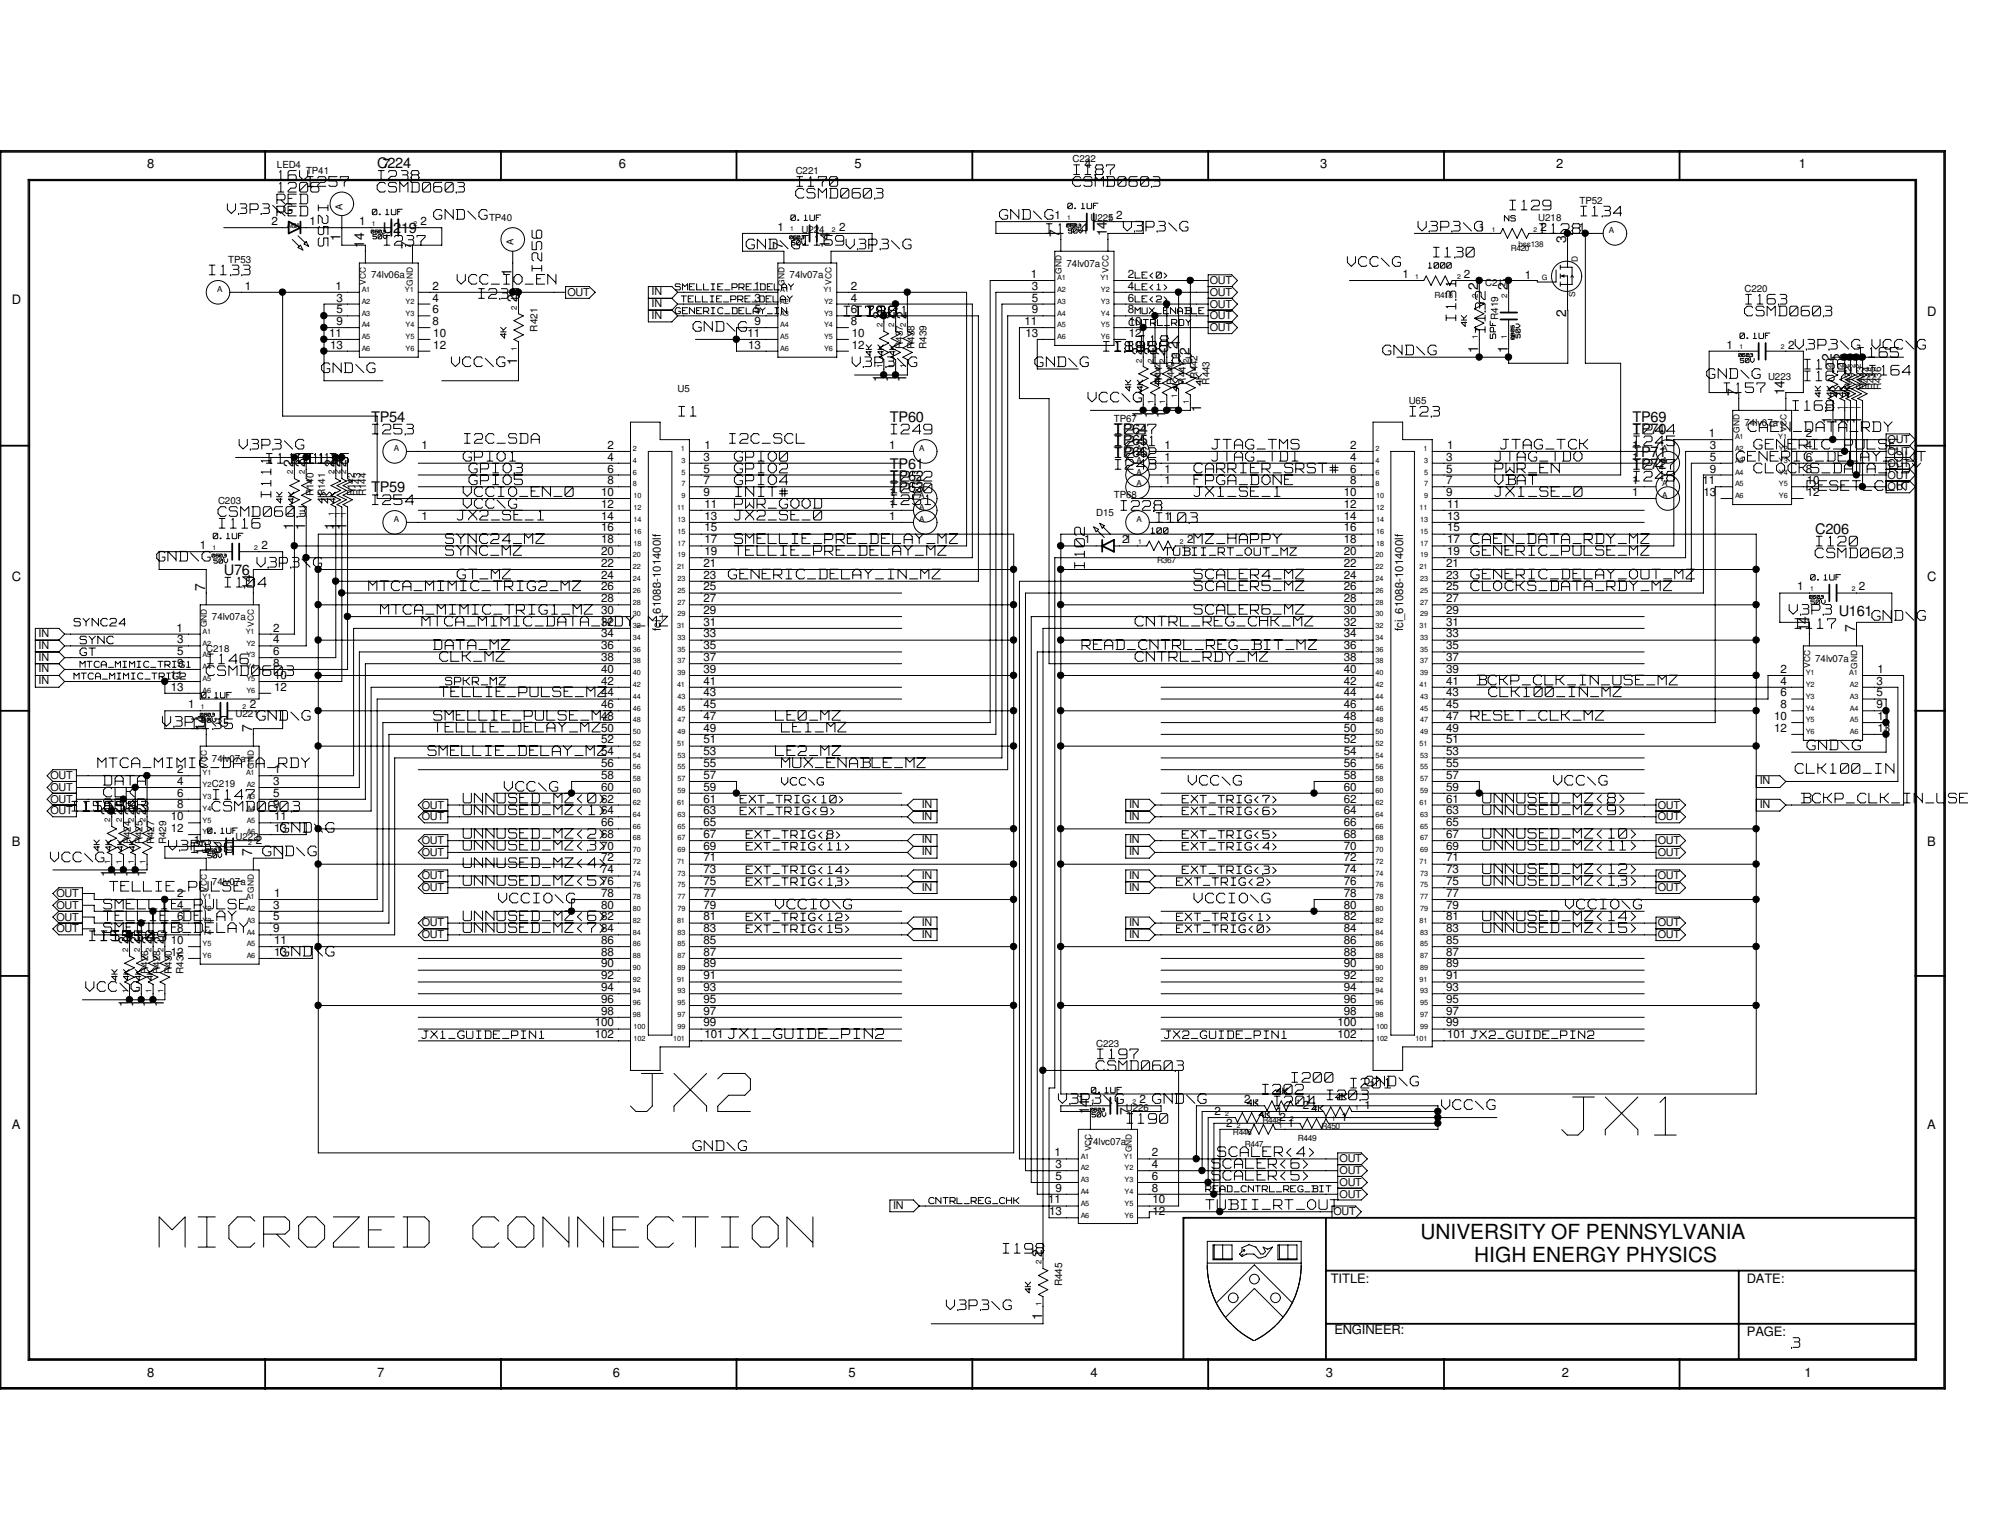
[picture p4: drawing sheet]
<svg xmlns="http://www.w3.org/2000/svg" width="279mm" height="216mm" viewBox="0 0 279 216" stroke-linecap="round" stroke-linejoin="round" font-family="sans-serif">
<defs><g id="words">
<g font-size="10.1" fill="#fff">
<text x="88.4" y="156.9">JX2</text>
<text x="218.9" y="160.2">JX1</text>
</g>
<text font-size="8" fill="#fff" x="22.3" y="175.7">MICROZED CONNECTION</text>
<g font-size="3" fill="#fff">
<text x="44.2" y="28.7" transform="rotate(90 44.2 28.7)">I255</text>
<text x="76.4" y="38" transform="rotate(-90 76.4 38)">I256</text>
<text x="204.5" y="45" transform="rotate(-90 204.5 45)">I131</text>
<text x="208.6" y="46.6" transform="rotate(-90 208.6 46.6)">I132</text>
<text x="38.4" y="69.7" transform="rotate(-90 38.4 69.7)">I111</text>
<text x="152.4" y="79.7" transform="rotate(-90 152.4 79.7)">I102</text>
</g>
<g font-size="2.9">
<text x="199.1" y="173.7">UNIVERSITY OF PENNSYLVANIA</text>
<text x="206.7" y="177">HIGH ENERGY PHYSICS</text>
</g>
<g font-size="2.6" fill="#fff">
<text x="38.8" y="28.8">RED</text>
<text x="39" y="25.5">16V</text>
<text x="39" y="27.2">1206</text>
<text x="43.1" y="26.4">I257</text>
<text x="52.9" y="27.2">CSMD0603</text>
<text x="53" y="25.5">I238</text>
<text x="111.5" y="28">CSMD0603</text>
<text x="111.7" y="26.4">I170</text>
<text x="150.4" y="26.4">CSMD0603</text>
<text x="150.5" y="24.7">I187</text>
<text x="211.7" y="29.7">I129</text>
<text x="31.9" y="30.2">V3P3\G</text>
<text x="38.8" y="30.5">RED</text>
<text x="53.8" y="34.6">I237</text>
<text x="60.8" y="31">GND\G</text>
<text x="104.6" y="35.1">GND\GI169V3P3\G</text>
<text x="140.1" y="31">GND\G</text>
<text x="146.7" y="33">I174</text>
<text x="157.5" y="32.6">V3P3\G</text>
<text x="198.8" y="32.6">V3P3\G</text>
<text x="215.8" y="33">I128</text>
<text x="221.6" y="30.5">I134</text>
<text x="29.3" y="38.8">I133</text>
<text x="64.1" y="40.1">VCC_IO_EN</text>
<text x="188.9" y="37.6">VCC\G</text>
<text x="201" y="36.3">I130</text>
<text x="67.1" y="42.1">I239</text>
<text x="97.2" y="46.7">GND\G</text>
<text x="118.3" y="44.5">I179</text>
<text x="120" y="44.5">I180</text>
<text x="121.6" y="44.5">I181</text>
<text x="244.6" y="44.5">CSMD0603</text>
<text x="244.7" y="42.9">I163</text>
<text x="45.1" y="52.5">GND\G</text>
<text x="63.3" y="51.6">VCC\G</text>
<text x="119.5" y="51.6">V3P3\G</text>
<text x="145.1" y="51.6">GND\G</text>
<text x="154.7" y="49.5">I189</text>
<text x="156.3" y="49.5">I185</text>
<text x="158" y="49.5">I186</text>
<text x="159.6" y="48.7">I184</text>
<text x="161.3" y="51.2">I183</text>
<text x="193.8" y="50">GND\G</text>
<text x="239.3" y="53.3">GND\G</text>
<text x="251.7" y="49.2">V3P3\G VCC\G</text>
<text x="253" y="53.6">I167</text>
<text x="253" y="52">I166</text>
<text x="260.4" y="50.3">I165</text>
<text x="262.1" y="52.8">I164</text>
<text x="95.2" y="58.6">I1</text>
<text x="152.5" y="56.6">VCC\G</text>
<text x="197.7" y="58.6">I23</text>
<text x="241.7" y="55.3">I157</text>
<text x="251.3" y="57.8">I168</text>
<text x="33.5" y="63.2">V3P3\G</text>
<text x="37.3" y="65.2">I112I114</text>
<text x="41.4" y="65.2">I113</text>
<text x="43.1" y="65.2">I115</text>
<text x="52.2" y="61.1">I253</text>
<text x="64.9" y="64.9">GPIO1</text>
<text x="65.1" y="62.4">I2C_SDA</text>
<text x="102.3" y="62.4">I2C_SCL</text>
<text x="103" y="64.9">GPIO0</text>
<text x="124.9" y="61.1">I249</text>
<text x="156.3" y="64.4">I242</text>
<text x="156.3" y="62.7">I241</text>
<text x="156.3" y="61.1">I227</text>
<text x="169.9" y="64.9">JTAG_TDI</text>
<text x="169.9" y="63.2">JTAG_TMS</text>
<text x="209.5" y="64.9">JTAG_TDO</text>
<text x="210.4" y="63.2">JTAG_TCK</text>
<text x="229" y="62.7">I245</text>
<text x="229" y="61.1">I244</text>
<text x="243.4" y="64.9">GENERIC_DELAY_OUT</text>
<text x="245.1" y="60.7">CAEN_DATA_RDY</text>
<text x="245.9" y="63.2">GENERIC_PULSE</text>
<text x="52.2" y="71">I254</text>
<text x="64.9" y="69.8">VCCIO_EN_0</text>
<text x="64.9" y="71.5">VCC\G</text>
<text x="65.7" y="66.5">GPIO3</text>
<text x="65.7" y="68.2">GPIO5</text>
<text x="103" y="71.5">PWR_GOOD</text>
<text x="103" y="68.2">GPIO4</text>
<text x="103" y="66.5">GPIO2</text>
<text x="103.1" y="69.8">INIT#</text>
<text x="124.9" y="67.7">I252</text>
<text x="124.9" y="71">I251</text>
<text x="124.9" y="69.3">I250</text>
<text x="156.3" y="66">I243</text>
<text x="157.1" y="71.8">I228</text>
<text x="167.4" y="66.5">CARRIER_SRST#</text>
<text x="167.4" y="69.8">JX1_SE_1</text>
<text x="167.4" y="68.2">FPGA_DONE</text>
<text x="209.5" y="66.5">PWR_EN</text>
<text x="209.5" y="69.8">JX1_SE_0</text>
<text x="209.5" y="68.2">VBAT</text>
<text x="229" y="67.7">I248</text>
<text x="229" y="66">I247</text>
<text x="245.9" y="66.5">CLOCKS_DATA_RDY</text>
<text x="253.3" y="69">RESET_CLK</text>
<text x="30.6" y="72.6">CSMD0603</text>
<text x="30.7" y="74.3">I116</text>
<text x="62.4" y="76.5">SYNC24_MZ</text>
<text x="64.1" y="73.2">JX2_SE_1</text>
<text x="103" y="73.2">JX2_SE_0</text>
<text x="103" y="76.5">SMELLIE_PRE_DELAY_MZ</text>
<text x="162.1" y="73.5">I103</text>
<text x="167.4" y="76.5">MZ_HAPPY</text>
<text x="206.2" y="76.5">CAEN_DATA_RDY_MZ</text>
<text x="254.6" y="76.8">I120</text>
<text x="22" y="78.9">GND\G</text>
<text x="31.5" y="82.5">I104</text>
<text x="36" y="79.8">V3P3\G</text>
<text x="51.7" y="83.1">MTCA_MIMIC_TRIG2_MZ</text>
<text x="62.4" y="78.1">SYNC_MZ</text>
<text x="64.1" y="81.4">GT_MZ</text>
<text x="102.1" y="81.4">GENERIC_DELAY_IN_MZ</text>
<text x="103" y="78.1">TELLIE_PRE_DELAY_MZ</text>
<text x="167.4" y="83.1">SCALER5_MZ</text>
<text x="167.4" y="81.4">SCALER4_MZ</text>
<text x="206.2" y="83.1">CLOCKS_DATA_RDY_MZ</text>
<text x="206.2" y="81.4">GENERIC_DELAY_OUT_MZ</text>
<text x="206.2" y="78.1">GENERIC_PULSE_MZ</text>
<text x="254.5" y="78.4">CSMD0603</text>
<text x="53.3" y="86.4">MTCA_MIMIC_TRIG1_MZ</text>
<text x="59.1" y="88">MTCA_MIMIC_DATA_RDY_MZ</text>
<text x="159.1" y="88">CNTRL_REG_CHK_MZ</text>
<text x="167.4" y="86.4">SCALER6_MZ</text>
<text x="250.8" y="86.4">V3P3</text>
<text x="251.6" y="88.3">I117</text>
<text x="262.4" y="87.2">GND\G</text>
<text x="28.9" y="95">CSMD0603</text>
<text x="29.1" y="93.3">I146</text>
<text x="60.8" y="91.3">DATA_MZ</text>
<text x="61.6" y="93">CLK_MZ</text>
<text x="151.7" y="91.3">READ_CNTRL_REG_BIT_MZ</text>
<text x="159.1" y="93">CNTRL_RDY_MZ</text>
<text x="36" y="101.2">GND\G</text>
<text x="60.8" y="101.2">SMELLIE_PULSE_MZ</text>
<text x="61.6" y="97.9">TELLIE_PULSE_MZ</text>
<text x="108.7" y="101.2">LE0_MZ</text>
<text x="206.2" y="101.2">RESET_CLK_MZ</text>
<text x="207.1" y="96.3">BCKP_CLK_IN_USE_MZ</text>
<text x="208.7" y="97.9">CLK100_IN_MZ</text>
<text x="13.7" y="107.9">MTCA_MIMIC_DATA_RDY</text>
<text x="22.8" y="102.1">V3P3\G</text>
<text x="26.8" y="102.4">I135</text>
<text x="60" y="106.2">SMELLIE_DELAY_MZ</text>
<text x="60.8" y="102.9">TELLIE_DELAY_MZ</text>
<text x="108.7" y="106.2">LE2_MZ</text>
<text x="109.6" y="107.9">MUX_ENABLE_MZ</text>
<text x="109.6" y="102.9">LE1_MZ</text>
<text x="253.3" y="105.4">GND\G</text>
<text x="10.1" y="114">I156I153</text>
<text x="11.7" y="114">I155</text>
<text x="13.4" y="114">I154</text>
<text x="14.5" y="110.3">DATA</text>
<text x="14.5" y="112">CLK</text>
<text x="14.5" y="113.6">SPKR</text>
<text x="29.7" y="114">CSMD0603</text>
<text x="29.9" y="112.3">I147</text>
<text x="64.9" y="112.8">UNNUSED_MZ&lt;0&gt;</text>
<text x="70.7" y="111.2">VCC\G</text>
<text x="166.6" y="110.3">VCC\G</text>
<text x="207.9" y="112.8">UNNUSED_MZ&lt;8&gt;</text>
<text x="217.8" y="110.3">VCC\G</text>
<text x="251.7" y="108.7">CLK100_IN</text>
<text x="252.5" y="112.8">BCKP_CLK_IN_USE</text>
<text x="23.6" y="119.4">V3P3\G</text>
<text x="26.8" y="119.8">I136</text>
<text x="39.3" y="116.9">GND\G</text>
<text x="64.9" y="119.4">UNNUSED_MZ&lt;3&gt;</text>
<text x="64.9" y="117.8">UNNUSED_MZ&lt;2&gt;</text>
<text x="64.9" y="114.5">UNNUSED_MZ&lt;1&gt;</text>
<text x="207.9" y="119.4">UNNUSED_MZ&lt;11&gt;</text>
<text x="207.9" y="117.8">UNNUSED_MZ&lt;10&gt;</text>
<text x="207.9" y="114.5">UNNUSED_MZ&lt;9&gt;</text>
<text x="7.1" y="121.1">VCC\G</text>
<text x="15.4" y="125.2">TELLIE_PULSE</text>
<text x="36.8" y="120.2">GND\G</text>
<text x="64.9" y="124.4">UNNUSED_MZ&lt;5&gt;</text>
<text x="64.9" y="121.9">UNNUSED_MZ&lt;4&gt;</text>
<text x="207.9" y="124.4">UNNUSED_MZ&lt;13&gt;</text>
<text x="207.9" y="122.7">UNNUSED_MZ&lt;12&gt;</text>
<text x="14.5" y="127.7">SMELLIE_PULSE</text>
<text x="14.5" y="129.3">TELLIE_DELAY</text>
<text x="14.5" y="131">SMELLIE_DELAY</text>
<text x="64.9" y="129.3">UNNUSED_MZ&lt;6&gt;</text>
<text x="64.9" y="131">UNNUSED_MZ&lt;7&gt;</text>
<text x="69.9" y="126.8">VCCIO\G</text>
<text x="108.7" y="127.7">VCCIO\G</text>
<text x="167.4" y="126.8">VCCIO\G</text>
<text x="207.9" y="131">UNNUSED_MZ&lt;15&gt;</text>
<text x="207.9" y="129.3">UNNUSED_MZ&lt;14&gt;</text>
<text x="219.5" y="127.7">VCCIO\G</text>
<text x="12.5" y="132.1">I152I149</text>
<text x="14.2" y="132.1">I151</text>
<text x="15.8" y="132.1">I150</text>
<text x="39.3" y="134.3">GND\G</text>
<text x="12" y="139.2">VCC\G</text>
<text x="102.1" y="145.8">JX1_GUIDE_PIN2</text>
<text x="153.8" y="148.7">I197</text>
<text x="148.4" y="154.9">V3P3\G</text>
<text x="153.7" y="150.3">CSMD0603</text>
<text x="161.6" y="154.9">GND\G</text>
<text x="177" y="153.6">I202</text>
<text x="178.6" y="155.3">I204</text>
<text x="181.1" y="152">I200</text>
<text x="186.1" y="154.4">I203</text>
<text x="189.4" y="152.8">I201</text>
<text x="191.3" y="152.5">GND\G</text>
<text x="202.1" y="155.8">VCC\G</text>
<text x="97.2" y="161.5">GND\G</text>
<text x="158" y="157.7">I190</text>
<text x="169.9" y="164">SCALER&lt;6&gt;</text>
<text x="169.9" y="165.7">SCALER&lt;5&gt;</text>
<text x="170.7" y="162.4">SCALER&lt;4&gt;</text>
<text x="169" y="169.8">TUBII_RT_OUT</text>
<text x="140.6" y="175.9">I198</text>
<text x="132.7" y="183.9">V3P3\G</text>
<text x="251.2" y="189.1">3</text>
</g>
<g font-size="2">
<text x="52.9" y="23.6">C224</text>
<text x="53.7" y="32.7">U219</text>
<text x="52" y="59.1">TP54</text>
<text x="124.8" y="59.1">TP60</text>
<text x="228.9" y="59.1">TP69</text>
<text x="124.8" y="65.7">TP61</text>
<text x="156.2" y="64.1">TP66</text>
<text x="156.2" y="62.4">TP65</text>
<text x="156.2" y="60.8">TP64</text>
<text x="228.9" y="65.7">TP72</text>
<text x="228.9" y="64.1">TP71</text>
<text x="228.9" y="60.8">TP70</text>
<text x="52" y="69">TP59</text>
<text x="124.8" y="69">TP63</text>
<text x="124.8" y="67.4">TP62</text>
<text x="254.5" y="74.8">C206</text>
<text x="31.4" y="80.6">U76</text>
<text x="257.8" y="86.4">U161</text>
</g>
<g font-size="2" fill="#fff">
<text x="163.2" y="78">TUBII_RT_OUT_MZ</text>
<text x="10.4" y="87.9">SYNC24</text>
<text x="11.2" y="90.4">SYNC</text>
<text x="11.2" y="92.1">GT</text>
<text x="62.4" y="96.2">SPKR_MZ</text>
<text x="103.8" y="112.7">EXT_TRIG&lt;10&gt;</text>
<text x="109.6" y="110.2">VCC\G</text>
<text x="165.7" y="112.7">EXT_TRIG&lt;7&gt;</text>
<text x="103.8" y="114.4">EXT_TRIG&lt;9&gt;</text>
<text x="104.6" y="117.7">EXT_TRIG&lt;8&gt;</text>
<text x="104.6" y="119.3">EXT_TRIG&lt;11&gt;</text>
<text x="165.7" y="114.4">EXT_TRIG&lt;6&gt;</text>
<text x="165.7" y="119.3">EXT_TRIG&lt;4&gt;</text>
<text x="165.7" y="117.7">EXT_TRIG&lt;5&gt;</text>
<text x="104.6" y="124.3">EXT_TRIG&lt;13&gt;</text>
<text x="104.6" y="122.6">EXT_TRIG&lt;14&gt;</text>
<text x="164.9" y="124.3">EXT_TRIG&lt;2&gt;</text>
<text x="165.7" y="122.6">EXT_TRIG&lt;3&gt;</text>
<text x="104.6" y="129.2">EXT_TRIG&lt;12&gt;</text>
<text x="104.6" y="130.9">EXT_TRIG&lt;15&gt;</text>
<text x="164.9" y="129.2">EXT_TRIG&lt;1&gt;</text>
<text x="164.9" y="130.9">EXT_TRIG&lt;0&gt;</text>
<text x="59.1" y="145.8">JX1_GUIDE_PIN1</text>
<text x="163.2" y="145.8">JX2_GUIDE_PIN1</text>
<text x="206.2" y="145.8">JX2_GUIDE_PIN2</text>
</g>
<g font-size="1.9">
<text x="47.8" y="33.8" transform="rotate(-90 47.8 33.8)">1</text>
<text x="51.1" y="34.8" transform="rotate(-90 51.1 34.8)">14</text>
<text x="57.7" y="34.9" transform="rotate(-90 57.7 34.9)">7</text>
<text x="109.7" y="34.9" transform="rotate(-90 109.7 34.9)">7</text>
<text x="116.3" y="34.8" transform="rotate(-90 116.3 34.8)">14</text>
<text x="148.5" y="33.2" transform="rotate(-90 148.5 33.2)">7</text>
<text x="155.2" y="33.1" transform="rotate(-90 155.2 33.1)">14</text>
<text x="219.6" y="34.1" transform="rotate(-90 219.6 34.1)">3</text>
<text x="71.7" y="38.7" transform="rotate(-90 71.7 38.7)">1</text>
<text x="207.2" y="40.6" transform="rotate(-90 207.2 40.6)">2</text>
<text x="211.4" y="40.6" transform="rotate(-90 211.4 40.6)">2</text>
<text x="72.5" y="42.3" transform="rotate(-90 72.5 42.3)">2</text>
<text x="123.8" y="44.8" transform="rotate(-90 123.8 44.8)">2</text>
<text x="125.4" y="44.8" transform="rotate(-90 125.4 44.8)">2</text>
<text x="127.1" y="44.8" transform="rotate(-90 127.1 44.8)">2</text>
<text x="219.6" y="44.5" transform="rotate(-90 219.6 44.5)">2</text>
<text x="72.5" y="51.1" transform="rotate(-90 72.5 51.1)">1</text>
<text x="123.8" y="53.6" transform="rotate(-90 123.8 53.6)">1</text>
<text x="125.4" y="53.6" transform="rotate(-90 125.4 53.6)">1</text>
<text x="127.1" y="53.6" transform="rotate(-90 127.1 53.6)">1</text>
<text x="160.1" y="49.7" transform="rotate(-90 160.1 49.7)">2</text>
<text x="161.8" y="49.7" transform="rotate(-90 161.8 49.7)">2</text>
<text x="163.4" y="49.7" transform="rotate(-90 163.4 49.7)">2</text>
<text x="165.1" y="48.9" transform="rotate(-90 165.1 48.9)">2</text>
<text x="166.8" y="49.7" transform="rotate(-90 166.8 49.7)">2</text>
<text x="207.2" y="49.5" transform="rotate(-90 207.2 49.5)">1</text>
<text x="211.4" y="49.5" transform="rotate(-90 211.4 49.5)">1</text>
<text x="256.8" y="50.6" transform="rotate(-90 256.8 50.6)">2</text>
<text x="258.4" y="50.6" transform="rotate(-90 258.4 50.6)">2</text>
<text x="259.3" y="50.6" transform="rotate(-90 259.3 50.6)">2</text>
<text x="260.1" y="50.6" transform="rotate(-90 260.1 50.6)">2</text>
<text x="260.9" y="50.6" transform="rotate(-90 260.9 50.6)">2</text>
<text x="160.1" y="58.6" transform="rotate(-90 160.1 58.6)">1</text>
<text x="161.8" y="58.6" transform="rotate(-90 161.8 58.6)">1</text>
<text x="163.4" y="58.6" transform="rotate(-90 163.4 58.6)">1</text>
<text x="165.1" y="57.7" transform="rotate(-90 165.1 57.7)">1</text>
<text x="168.4" y="57.7" transform="rotate(-90 168.4 57.7)">1</text>
<text x="243.6" y="55.5" transform="rotate(-90 243.6 55.5)">7</text>
<text x="250.2" y="55.4" transform="rotate(-90 250.2 55.4)">14</text>
<text x="256.8" y="59.4" transform="rotate(-90 256.8 59.4)">1</text>
<text x="258.4" y="59.4" transform="rotate(-90 258.4 59.4)">1</text>
<text x="259.3" y="59.4" transform="rotate(-90 259.3 59.4)">1</text>
<text x="260.1" y="59.4" transform="rotate(-90 260.1 59.4)">1</text>
<text x="260.9" y="59.4" transform="rotate(-90 260.9 59.4)">1</text>
<text x="41.1" y="65.4" transform="rotate(-90 41.1 65.4)">2</text>
<text x="42.8" y="65.4" transform="rotate(-90 42.8 65.4)">2</text>
<text x="46.9" y="65.4" transform="rotate(-90 46.9 65.4)">2</text>
<text x="47.8" y="65.4" transform="rotate(-90 47.8 65.4)">2</text>
<text x="48.6" y="65.4" transform="rotate(-90 48.6 65.4)">2</text>
<text x="41.1" y="74.3" transform="rotate(-90 41.1 74.3)">1</text>
<text x="42.8" y="74.3" transform="rotate(-90 42.8 74.3)">1</text>
<text x="46.9" y="74.3" transform="rotate(-90 46.9 74.3)">1</text>
<text x="47.8" y="74.3" transform="rotate(-90 47.8 74.3)">1</text>
<text x="48.6" y="74.3" transform="rotate(-90 48.6 74.3)">1</text>
<text x="28.7" y="82.8" transform="rotate(-90 28.7 82.8)">7</text>
<text x="35.3" y="82.7" transform="rotate(-90 35.3 82.7)">14</text>
<text x="253.5" y="88.5" transform="rotate(-90 253.5 88.5)">14</text>
<text x="260.1" y="88.6" transform="rotate(-90 260.1 88.6)">7</text>
<text x="28.7" y="102.5" transform="rotate(-90 28.7 102.5)">14</text>
<text x="35.3" y="102.6" transform="rotate(-90 35.3 102.6)">7</text>
<text x="15.5" y="114.2" transform="rotate(-90 15.5 114.2)">2</text>
<text x="17.2" y="114.2" transform="rotate(-90 17.2 114.2)">2</text>
<text x="18.8" y="114.2" transform="rotate(-90 18.8 114.2)">2</text>
<text x="20.5" y="114.2" transform="rotate(-90 20.5 114.2)">2</text>
<text x="28.7" y="119.8" transform="rotate(-90 28.7 119.8)">14</text>
<text x="35.3" y="120" transform="rotate(-90 35.3 120)">7</text>
<text x="15.5" y="123" transform="rotate(-90 15.5 123)">1</text>
<text x="17.2" y="123" transform="rotate(-90 17.2 123)">1</text>
<text x="18.8" y="123" transform="rotate(-90 18.8 123)">1</text>
<text x="20.5" y="123" transform="rotate(-90 20.5 123)">1</text>
<text x="18" y="132.4" transform="rotate(-90 18 132.4)">2</text>
<text x="19.6" y="132.4" transform="rotate(-90 19.6 132.4)">2</text>
<text x="21.3" y="132.4" transform="rotate(-90 21.3 132.4)">2</text>
<text x="22.9" y="132.4" transform="rotate(-90 22.9 132.4)">2</text>
<text x="18" y="141.2" transform="rotate(-90 18 141.2)">1</text>
<text x="19.6" y="141.2" transform="rotate(-90 19.6 141.2)">1</text>
<text x="21.3" y="141.2" transform="rotate(-90 21.3 141.2)">1</text>
<text x="22.9" y="141.2" transform="rotate(-90 22.9 141.2)">1</text>
<text x="152.7" y="156.2" transform="rotate(-90 152.7 156.2)">14</text>
<text x="158.5" y="156.3" transform="rotate(-90 158.5 156.3)">7</text>
<text x="146.1" y="176.2" transform="rotate(-90 146.1 176.2)">2</text>
<text x="146.1" y="185" transform="rotate(-90 146.1 185)">1</text>
</g>
<g font-size="1.8">
<text x="20.6" y="23.6">8</text>
<text x="53.7" y="23.6">7</text>
<text x="86.7" y="23.6">6</text>
<text x="119.8" y="23.6">5</text>
<text x="152" y="23.6">4</text>
<text x="185.1" y="23.6">3</text>
<text x="218.1" y="23.6">2</text>
<text x="252.2" y="23.6">1</text>
<text x="1.7" y="42.6">D</text>
<text x="270.2" y="44.2">D</text>
<text x="1.7" y="81.4">C</text>
<text x="270.2" y="81.4">C</text>
<text x="1.7" y="118.6">B</text>
<text x="270.2" y="118.6">B</text>
<text x="1.7" y="158.3">A</text>
<text x="270.2" y="158.3">A</text>
<text x="186.6" y="179.9">TITLE:</text>
<text x="244.9" y="179.9">DATE:</text>
<text x="187.1" y="187">ENGINEER:</text>
<text x="244.9" y="187.4">PAGE:</text>
<text x="20.6" y="193">8</text>
<text x="52.9" y="193">7</text>
<text x="85.9" y="193">6</text>
<text x="119" y="193">5</text>
<text x="152.9" y="193">4</text>
<text x="185.9" y="193">3</text>
<text x="218.9" y="193">2</text>
<text x="253" y="193">1</text>
</g>
<g font-size="1.7" fill="#fff">
<text x="71.2" y="47.4" transform="rotate(-90 71.2 47.4)">4K</text>
<text x="205.9" y="45.8" transform="rotate(-90 205.9 45.8)">4K</text>
<text x="209.9" y="47.5" transform="rotate(-90 209.9 47.5)">5PF</text>
<text x="122.4" y="49.9" transform="rotate(-90 122.4 49.9)">4K</text>
<text x="124.1" y="49.9" transform="rotate(-90 124.1 49.9)">4K</text>
<text x="125.7" y="49.9" transform="rotate(-90 125.7 49.9)">4K</text>
<text x="158.8" y="54.8" transform="rotate(-90 158.8 54.8)">4K</text>
<text x="160.4" y="54.8" transform="rotate(-90 160.4 54.8)">4K</text>
<text x="162.9" y="54" transform="rotate(-90 162.9 54)">4K</text>
<text x="165.4" y="54.8" transform="rotate(-90 165.4 54.8)">4K</text>
<text x="168.7" y="54" transform="rotate(-90 168.7 54)">4K</text>
<text x="255.5" y="55.7" transform="rotate(-90 255.5 55.7)">4K</text>
<text x="257.1" y="55.7" transform="rotate(-90 257.1 55.7)">4K</text>
<text x="257.9" y="55.7" transform="rotate(-90 257.9 55.7)">4K</text>
<text x="258.8" y="55.7" transform="rotate(-90 258.8 55.7)">4K</text>
<text x="259.6" y="55.7" transform="rotate(-90 259.6 55.7)">4K</text>
<text x="39.8" y="70.5" transform="rotate(-90 39.8 70.5)">4K</text>
<text x="41.4" y="70.5" transform="rotate(-90 41.4 70.5)">4K</text>
<text x="45.6" y="70.5" transform="rotate(-90 45.6 70.5)">4K</text>
<text x="46.4" y="70.5" transform="rotate(-90 46.4 70.5)">4K</text>
<text x="47.2" y="70.5" transform="rotate(-90 47.2 70.5)">4K</text>
<text x="14.2" y="119.3" transform="rotate(-90 14.2 119.3)">4K</text>
<text x="15.8" y="119.3" transform="rotate(-90 15.8 119.3)">4K</text>
<text x="17.5" y="119.3" transform="rotate(-90 17.5 119.3)">4K</text>
<text x="19.1" y="119.3" transform="rotate(-90 19.1 119.3)">4K</text>
<text x="16.7" y="137.5" transform="rotate(-90 16.7 137.5)">4K</text>
<text x="18.3" y="137.5" transform="rotate(-90 18.3 137.5)">4K</text>
<text x="20" y="137.5" transform="rotate(-90 20 137.5)">4K</text>
<text x="21.6" y="137.5" transform="rotate(-90 21.6 137.5)">4K</text>
<text x="144.7" y="181.3" transform="rotate(-90 144.7 181.3)">4K</text>
</g>
<g font-size="1.6">
<text x="38.1" y="31.5">2</text>
<text x="43.4" y="31.5">1</text>
<text x="50.3" y="31.5">1</text>
<text x="59" y="31.5">2</text>
<text x="109" y="32.3">1</text>
<text x="117.6" y="32.3">2</text>
<text x="147.8" y="30.7">1</text>
<text x="156.5" y="30.7">2</text>
<text x="207.3" y="32.3">1</text>
<text x="216" y="32.3">2</text>
<text x="221.4" y="32.3">1</text>
<text x="34.3" y="40.6">1</text>
<text x="47" y="40.6">1</text>
<text x="60.6" y="40.6">2</text>
<text x="105.7" y="40.6">1</text>
<text x="119.3" y="40.6">2</text>
<text x="144.5" y="38.9">1</text>
<text x="144.7" y="40.6">3</text>
<text x="158.1" y="40.6">4LE&lt;1&gt;</text>
<text x="158.1" y="38.9">2LE&lt;0&gt;</text>
<text x="196.6" y="38.9">1</text>
<text x="205.2" y="38.9">2</text>
<text x="213.8" y="39.2">1</text>
<text x="46.1" y="47.2">11</text>
<text x="47.2" y="45.6">9</text>
<text x="47.2" y="43.9">5</text>
<text x="47.2" y="42.3">3</text>
<text x="60.6" y="45.6">8</text>
<text x="60.6" y="43.9">6</text>
<text x="60.6" y="42.3">4</text>
<text x="60.7" y="47.2">10</text>
<text x="104.8" y="47.2">11</text>
<text x="105.8" y="45.6">9</text>
<text x="105.8" y="43.9">5</text>
<text x="105.8" y="42.3">3</text>
<text x="119.3" y="45.6">8</text>
<text x="119.3" y="43.9">6</text>
<text x="119.3" y="42.3">4</text>
<text x="119.4" y="47.2">10</text>
<text x="143.6" y="45.6">11</text>
<text x="143.8" y="47.2">13</text>
<text x="144.7" y="43.9">9</text>
<text x="144.7" y="42.3">5</text>
<text x="158.1" y="43.9">8MUX_ENABLE</text>
<text x="158.1" y="42.3">6LE&lt;2&gt;</text>
<text x="158.2" y="47.2">12</text>
<text x="158.2" y="45.6">10</text>
<text x="46.3" y="48.9">13</text>
<text x="60.7" y="48.9">12</text>
<text x="104.9" y="48.9">13</text>
<text x="119.4" y="48.9">12</text>
<text x="242" y="48.9">1</text>
<text x="250.7" y="48.9">2</text>
<text x="59.1" y="62.9">1</text>
<text x="85.2" y="64.6">4</text>
<text x="85.2" y="62.9">2</text>
<text x="98.6" y="64.6">3</text>
<text x="98.8" y="62.9">1</text>
<text x="124.7" y="62.9">1</text>
<text x="163.2" y="62.9">1</text>
<text x="163.2" y="64.6">1</text>
<text x="189.3" y="64.6">4</text>
<text x="189.3" y="62.9">2</text>
<text x="202.7" y="64.6">3</text>
<text x="202.9" y="62.9">1</text>
<text x="228.8" y="64.6">1</text>
<text x="228.8" y="62.9">1</text>
<text x="239.6" y="61.3">1</text>
<text x="239.7" y="64.6">5</text>
<text x="239.7" y="62.9">3</text>
<text x="253.2" y="64.6">6</text>
<text x="253.2" y="62.9">4</text>
<text x="253.2" y="61.3">2</text>
<text x="84.3" y="71.2">12</text>
<text x="84.3" y="69.6">10</text>
<text x="85.2" y="67.9">8</text>
<text x="85.2" y="66.3">6</text>
<text x="98.6" y="69.6">9</text>
<text x="98.6" y="67.9">7</text>
<text x="98.6" y="66.3">5</text>
<text x="98.8" y="71.2">11</text>
<text x="124.7" y="69.6">1</text>
<text x="124.7" y="71.2">1</text>
<text x="163.2" y="67.9">1</text>
<text x="163.2" y="66.3">1</text>
<text x="188.4" y="71.2">12</text>
<text x="188.4" y="69.6">10</text>
<text x="189.3" y="67.9">8</text>
<text x="189.3" y="66.3">6</text>
<text x="202.7" y="69.6">9</text>
<text x="202.7" y="67.9">7</text>
<text x="202.7" y="66.3">5</text>
<text x="202.9" y="71.2">11</text>
<text x="228.8" y="69.6">1</text>
<text x="228.8" y="67.9">1</text>
<text x="238.7" y="67.9">11</text>
<text x="238.8" y="69.6">13</text>
<text x="239.7" y="66.3">9</text>
<text x="253.2" y="66.3">8</text>
<text x="253.3" y="69.6">12</text>
<text x="253.3" y="67.9">10</text>
<text x="28" y="77">1</text>
<text x="36.7" y="77">2</text>
<text x="59.1" y="72.9">1</text>
<text x="84.3" y="77.8">20</text>
<text x="84.3" y="76.2">18</text>
<text x="84.3" y="74.5">16</text>
<text x="84.3" y="72.9">14</text>
<text x="98.8" y="77.8">19</text>
<text x="98.8" y="76.2">17</text>
<text x="98.8" y="74.5">15</text>
<text x="98.8" y="72.9">13</text>
<text x="124.7" y="72.9">1</text>
<text x="152" y="76.2">1</text>
<text x="157.3" y="76.2">21</text>
<text x="163.2" y="72.9">1</text>
<text x="166.4" y="76.2">2</text>
<text x="188.4" y="77.8">20</text>
<text x="188.4" y="76.2">18</text>
<text x="188.4" y="74.5">16</text>
<text x="188.4" y="72.9">14</text>
<text x="202.9" y="77.8">19</text>
<text x="202.9" y="76.2">17</text>
<text x="202.9" y="74.5">15</text>
<text x="202.9" y="72.9">13</text>
<text x="84.3" y="82.8">26</text>
<text x="84.3" y="81.1">24</text>
<text x="84.3" y="79.5">22</text>
<text x="98.6" y="82.8">25</text>
<text x="98.6" y="81.1">23</text>
<text x="98.6" y="79.5">21</text>
<text x="188.4" y="82.8">26</text>
<text x="188.4" y="81.1">24</text>
<text x="188.4" y="79.5">22</text>
<text x="202.7" y="82.8">25</text>
<text x="202.7" y="81.1">23</text>
<text x="202.7" y="79.5">21</text>
<text x="251.9" y="82.8">1</text>
<text x="260.6" y="82.8">2</text>
<text x="24.7" y="88.6">1</text>
<text x="38.3" y="88.6">2</text>
<text x="84.3" y="89.4">34</text>
<text x="84.3" y="87.7">32</text>
<text x="84.3" y="86.1">30</text>
<text x="84.3" y="84.4">28</text>
<text x="92.6" y="88.5" transform="rotate(-90 92.6 88.5)">fci_61083-101400lf</text>
<text x="98.6" y="89.4">33</text>
<text x="98.6" y="87.7">31</text>
<text x="98.6" y="86.1">29</text>
<text x="98.6" y="84.4">27</text>
<text x="188.4" y="89.4">34</text>
<text x="188.4" y="87.7">32</text>
<text x="188.4" y="86.1">30</text>
<text x="188.4" y="84.4">28</text>
<text x="196.7" y="88.5" transform="rotate(-90 196.7 88.5)">fci_61083-101400lf</text>
<text x="202.7" y="89.4">33</text>
<text x="202.7" y="87.7">31</text>
<text x="202.7" y="86.1">29</text>
<text x="202.7" y="84.4">27</text>
<text x="23.8" y="95.2">11</text>
<text x="24.8" y="93.5">9</text>
<text x="24.8" y="91.9">5</text>
<text x="24.8" y="90.2">3</text>
<text x="38.3" y="93.5">8</text>
<text x="38.3" y="91.9">6</text>
<text x="38.3" y="90.2">4</text>
<text x="38.4" y="95.2">10</text>
<text x="84.3" y="96">42</text>
<text x="84.3" y="94.3">40</text>
<text x="84.3" y="92.7">38</text>
<text x="84.3" y="91">36</text>
<text x="98.6" y="96">41</text>
<text x="98.6" y="94.3">39</text>
<text x="98.6" y="92.7">37</text>
<text x="98.6" y="91">35</text>
<text x="188.4" y="96">42</text>
<text x="188.4" y="94.3">40</text>
<text x="188.4" y="92.7">38</text>
<text x="188.4" y="91">36</text>
<text x="202.7" y="96">41</text>
<text x="202.7" y="94.3">39</text>
<text x="202.7" y="92.7">37</text>
<text x="202.7" y="91">35</text>
<text x="249.6" y="96">4</text>
<text x="249.6" y="94.3">2</text>
<text x="263.1" y="96">3</text>
<text x="263.2" y="94.3">1</text>
<text x="24" y="96.8">13</text>
<text x="26.4" y="99.3">1</text>
<text x="35" y="99.3">2</text>
<text x="38.4" y="96.8">12</text>
<text x="84.3" y="100.9">48</text>
<text x="84.3" y="99.3">46</text>
<text x="84.3" y="97.6">44</text>
<text x="98.6" y="100.9">47</text>
<text x="98.6" y="99.3">45</text>
<text x="98.6" y="97.6">43</text>
<text x="188.4" y="100.9">48</text>
<text x="188.4" y="99.3">46</text>
<text x="188.4" y="97.6">44</text>
<text x="202.7" y="100.9">47</text>
<text x="202.7" y="99.3">45</text>
<text x="202.7" y="97.6">43</text>
<text x="248.7" y="100.9">10</text>
<text x="249.6" y="99.3">8</text>
<text x="249.6" y="97.6">6</text>
<text x="263.1" y="99.3">9</text>
<text x="263.1" y="97.6">5</text>
<text x="263.2" y="100.9">11</text>
<text x="84.3" y="107.6">56</text>
<text x="84.3" y="105.9">54</text>
<text x="84.3" y="104.2">52</text>
<text x="84.3" y="102.6">50</text>
<text x="98.6" y="107.6">55</text>
<text x="98.6" y="105.9">53</text>
<text x="98.6" y="104.2">51</text>
<text x="98.6" y="102.6">49</text>
<text x="188.4" y="107.6">56</text>
<text x="188.4" y="105.9">54</text>
<text x="188.4" y="104.2">52</text>
<text x="188.4" y="102.6">50</text>
<text x="202.7" y="107.6">55</text>
<text x="202.7" y="105.9">53</text>
<text x="202.7" y="104.2">51</text>
<text x="202.7" y="102.6">49</text>
<text x="248.7" y="102.6">12</text>
<text x="263.2" y="102.6">13</text>
<text x="24.8" y="113.3">8</text>
<text x="24.8" y="111.7">6</text>
<text x="24.8" y="110">4</text>
<text x="24.8" y="108.4">2</text>
<text x="38.3" y="113.3">9</text>
<text x="38.3" y="111.7">5</text>
<text x="38.3" y="110">3</text>
<text x="38.4" y="108.4">1</text>
<text x="84.3" y="112.5">62</text>
<text x="84.3" y="110.9">60</text>
<text x="84.3" y="109.2">58</text>
<text x="98.6" y="112.5">61</text>
<text x="98.6" y="110.9">59</text>
<text x="98.6" y="109.2">57</text>
<text x="188.4" y="112.5">62</text>
<text x="188.4" y="110.9">60</text>
<text x="188.4" y="109.2">58</text>
<text x="202.7" y="112.5">61</text>
<text x="202.7" y="110.9">59</text>
<text x="202.7" y="109.2">57</text>
<text x="24" y="116.6">12</text>
<text x="24" y="115">10</text>
<text x="27.2" y="118.3">1</text>
<text x="35.9" y="118.3">2</text>
<text x="38.4" y="116.6">13</text>
<text x="38.4" y="115">11</text>
<text x="84.3" y="119.1">70</text>
<text x="84.3" y="117.5">68</text>
<text x="84.3" y="115.8">66</text>
<text x="84.3" y="114.2">64</text>
<text x="98.6" y="119.1">69</text>
<text x="98.6" y="117.5">67</text>
<text x="98.6" y="115.8">65</text>
<text x="98.6" y="114.2">63</text>
<text x="188.4" y="119.1">70</text>
<text x="188.4" y="117.5">68</text>
<text x="188.4" y="115.8">66</text>
<text x="188.4" y="114.2">64</text>
<text x="202.7" y="119.1">69</text>
<text x="202.7" y="117.5">67</text>
<text x="202.7" y="115.8">65</text>
<text x="202.7" y="114.2">63</text>
<text x="24.8" y="125.7">2</text>
<text x="38.4" y="125.7">1</text>
<text x="84.3" y="125.7">78</text>
<text x="84.3" y="124.1">76</text>
<text x="84.3" y="122.4">74</text>
<text x="84.3" y="120.8">72</text>
<text x="98.6" y="125.7">77</text>
<text x="98.6" y="124.1">75</text>
<text x="98.6" y="122.4">73</text>
<text x="98.6" y="120.8">71</text>
<text x="188.4" y="125.7">78</text>
<text x="188.4" y="124.1">76</text>
<text x="188.4" y="122.4">74</text>
<text x="188.4" y="120.8">72</text>
<text x="202.7" y="125.7">77</text>
<text x="202.7" y="124.1">75</text>
<text x="202.7" y="122.4">73</text>
<text x="202.7" y="120.8">71</text>
<text x="24.8" y="130.7">8</text>
<text x="24.8" y="129">6</text>
<text x="24.8" y="127.4">4</text>
<text x="38.3" y="130.7">9</text>
<text x="38.3" y="129">5</text>
<text x="38.3" y="127.4">3</text>
<text x="84.3" y="130.7">84</text>
<text x="84.3" y="129">82</text>
<text x="84.3" y="127.4">80</text>
<text x="98.6" y="130.7">83</text>
<text x="98.6" y="129">81</text>
<text x="98.6" y="127.4">79</text>
<text x="188.4" y="130.7">84</text>
<text x="188.4" y="129">82</text>
<text x="188.4" y="127.4">80</text>
<text x="202.7" y="130.7">83</text>
<text x="202.7" y="129">81</text>
<text x="202.7" y="127.4">79</text>
<text x="24" y="134">12</text>
<text x="24" y="132.3">10</text>
<text x="38.4" y="134">13</text>
<text x="38.4" y="132.3">11</text>
<text x="84.3" y="137.3">92</text>
<text x="84.3" y="135.6">90</text>
<text x="84.3" y="134">88</text>
<text x="84.3" y="132.3">86</text>
<text x="98.6" y="137.3">91</text>
<text x="98.6" y="135.6">89</text>
<text x="98.6" y="134">87</text>
<text x="98.6" y="132.3">85</text>
<text x="188.4" y="137.3">92</text>
<text x="188.4" y="135.6">90</text>
<text x="188.4" y="134">88</text>
<text x="188.4" y="132.3">86</text>
<text x="202.7" y="137.3">91</text>
<text x="202.7" y="135.6">89</text>
<text x="202.7" y="134">87</text>
<text x="202.7" y="132.3">85</text>
<text x="83.4" y="143.9">100</text>
<text x="84.3" y="142.2">98</text>
<text x="84.3" y="140.6">96</text>
<text x="84.3" y="138.9">94</text>
<text x="98.6" y="143.9">99</text>
<text x="98.6" y="142.2">97</text>
<text x="98.6" y="140.6">95</text>
<text x="98.6" y="138.9">93</text>
<text x="187.5" y="143.9">100</text>
<text x="188.4" y="142.2">98</text>
<text x="188.4" y="140.6">96</text>
<text x="188.4" y="138.9">94</text>
<text x="202.7" y="143.9">99</text>
<text x="202.7" y="142.2">97</text>
<text x="202.7" y="140.6">95</text>
<text x="202.7" y="138.9">93</text>
<text x="83.4" y="145.5">102</text>
<text x="98.8" y="145.5">101</text>
<text x="187.5" y="145.5">102</text>
<text x="202.9" y="145.5">101</text>
<text x="151.1" y="154.6">1</text>
<text x="159.8" y="154.6">2</text>
<text x="174.4" y="154.6">2</text>
<text x="182.7" y="155.5">2</text>
<text x="183" y="154.6">1</text>
<text x="191.3" y="155.5">1</text>
<text x="170.3" y="156.3">2</text>
<text x="171.9" y="157.9">2</text>
<text x="178.9" y="156.3">1</text>
<text x="179.4" y="157.1">2</text>
<text x="180.6" y="157.9">1</text>
<text x="188" y="157.1">1</text>
<text x="147.8" y="162.1">1</text>
<text x="148" y="167">9</text>
<text x="148" y="165.4">5</text>
<text x="148" y="163.7">3</text>
<text x="161.5" y="167">8</text>
<text x="161.5" y="165.4">6</text>
<text x="161.5" y="163.7">4</text>
<text x="161.5" y="162.1">2</text>
<text x="146.9" y="168.7">11</text>
<text x="147.1" y="170.3">13</text>
<text x="161.6" y="170.3">12</text>
<text x="161.6" y="168.7">10</text>
</g>
<g font-size="1.6" fill="#fff">
<text x="94.7" y="40.8">SMELLIE_PRE_DELAY</text>
<text x="94.7" y="44.1">GENERIC_DELAY_IN</text>
<text x="95.5" y="42.5">TELLIE_PRE_DELAY</text>
<text x="158.3" y="45.8">CNTRL_RDY</text>
<text x="10.4" y="95.3">MTCA_MIMIC_TRIG2</text>
<text x="11.2" y="93.7">MTCA_MIMIC_TRIG1</text>
<text x="169" y="167.2">READ_CNTRL_REG_BIT</text>
<text x="130.2" y="168.9">CNTRL_REG_CHK</text>
</g>
<g font-size="1.5" fill="#fff">
<text x="149.7" y="29.4">0.1UF</text>
<text x="52.2" y="30.2">0.1UF</text>
<text x="110.9" y="31">0.1UF</text>
<text x="210.9" y="31.1">NS</text>
<text x="200.2" y="37.7">1000</text>
<text x="243.9" y="47.6">0.1UF</text>
<text x="29.9" y="75.6">0.1UF</text>
<text x="161.4" y="74.9">100</text>
<text x="253.8" y="81.4">0.1UF</text>
<text x="28.2" y="98">0.1UF</text>
<text x="29.1" y="117">0.1UF</text>
<text x="153" y="153.3">0.1UF</text>
<text x="174.8" y="155.1">4K</text>
<text x="178.9" y="153.4">4K</text>
<text x="183.9" y="155.9">4K</text>
<text x="187.2" y="154.2">4K</text>
<text x="176.5" y="156.7">4K</text>
</g>
<g font-size="1.5">
<text x="79.5" y="41.5">OUT</text>
<text x="91.4" y="41.4">IN</text>
<text x="169.6" y="41.5">OUT</text>
<text x="169.6" y="39.8">OUT</text>
<text x="91.4" y="44.7">IN</text>
<text x="91.4" y="43.1">IN</text>
<text x="169.6" y="46.4">OUT</text>
<text x="169.6" y="44.8">OUT</text>
<text x="169.6" y="43.1">OUT</text>
<text x="264.6" y="65.4">OUT</text>
<text x="264.6" y="63.8">OUT</text>
<text x="264.6" y="62.1">OUT</text>
<text x="264.6" y="68.7">OUT</text>
<text x="264.6" y="67.1">OUT</text>
<text x="5.4" y="89.3">IN</text>
<text x="5.4" y="95.9">IN</text>
<text x="5.4" y="94.3">IN</text>
<text x="5.4" y="92.6">IN</text>
<text x="5.4" y="91">IN</text>
<text x="7.1" y="112.5">OUT</text>
<text x="7.1" y="110.9">OUT</text>
<text x="7.1" y="109.2">OUT</text>
<text x="59.1" y="113.4">OUT</text>
<text x="129.2" y="113.3">IN</text>
<text x="158.3" y="113.3">IN</text>
<text x="232.4" y="113.4">OUT</text>
<text x="246.7" y="110">IN</text>
<text x="246.7" y="113.3">IN</text>
<text x="7.1" y="114.2">OUT</text>
<text x="59.1" y="120">OUT</text>
<text x="59.1" y="118.3">OUT</text>
<text x="59.1" y="115">OUT</text>
<text x="129.2" y="119.9">IN</text>
<text x="129.2" y="118.2">IN</text>
<text x="129.2" y="114.9">IN</text>
<text x="158.3" y="119.9">IN</text>
<text x="158.3" y="118.2">IN</text>
<text x="158.3" y="114.9">IN</text>
<text x="232.4" y="120">OUT</text>
<text x="232.4" y="118.3">OUT</text>
<text x="232.4" y="115">OUT</text>
<text x="7.9" y="125.8">OUT</text>
<text x="59.1" y="124.9">OUT</text>
<text x="59.1" y="123.3">OUT</text>
<text x="129.2" y="124.9">IN</text>
<text x="129.2" y="123.2">IN</text>
<text x="158.3" y="124.9">IN</text>
<text x="158.3" y="123.2">IN</text>
<text x="232.4" y="124.9">OUT</text>
<text x="232.4" y="123.3">OUT</text>
<text x="7.9" y="130.7">OUT</text>
<text x="7.9" y="129.1">OUT</text>
<text x="7.9" y="127.4">OUT</text>
<text x="59.1" y="131.5">OUT</text>
<text x="59.1" y="129.9">OUT</text>
<text x="129.2" y="131.5">IN</text>
<text x="129.2" y="129.8">IN</text>
<text x="158.3" y="131.5">IN</text>
<text x="158.3" y="129.8">IN</text>
<text x="232.4" y="131.5">OUT</text>
<text x="232.4" y="129.9">OUT</text>
<text x="187.8" y="167.9">OUT</text>
<text x="187.8" y="164.6">OUT</text>
<text x="187.8" y="166.2">OUT</text>
<text x="187.8" y="162.9">OUT</text>
<text x="125.2" y="169.5">IN</text>
<text x="186.9" y="170.4">OUT</text>
</g>
<g font-size="1.4">
<text x="38.8" y="23.6">LED4</text>
<text x="150.4" y="22.8">C222</text>
<text x="42.9" y="24.4">TP41</text>
<text x="111.5" y="24.4">C221</text>
<text x="221.4" y="28.5">TP52</text>
<text x="68.6" y="31">TP40</text>
<text x="112.4" y="32.7">U224</text>
<text x="152.9" y="31">U225</text>
<text x="215.6" y="31">U218</text>
<text x="32" y="36.8">TP53</text>
<text x="52" y="39">74lv06a</text>
<text x="110.7" y="39">74lv07a</text>
<text x="149.5" y="37.4">74lv07a</text>
<text x="208.2" y="40.1">C217</text>
<text x="244.6" y="40.9">C220</text>
<text x="75.4" y="46.5" transform="rotate(-90 75.4 46.5)">R421</text>
<text x="210" y="44.8" transform="rotate(-90 210 44.8)">R419</text>
<text x="126.6" y="48.9" transform="rotate(-90 126.6 48.9)">R437</text>
<text x="128.2" y="48.9" transform="rotate(-90 128.2 48.9)">R438</text>
<text x="129.9" y="48.9" transform="rotate(-90 129.9 48.9)">R439</text>
<text x="162.9" y="53.9" transform="rotate(-90 162.9 53.9)">R444</text>
<text x="164.6" y="53.9" transform="rotate(-90 164.6 53.9)">R440</text>
<text x="166.2" y="53.9" transform="rotate(-90 166.2 53.9)">R441</text>
<text x="167.9" y="53.1" transform="rotate(-90 167.9 53.1)">R442</text>
<text x="169.5" y="53.9" transform="rotate(-90 169.5 53.9)">R443</text>
<text x="247.9" y="53.3">U223</text>
<text x="95" y="55">U5</text>
<text x="156.2" y="59.1">TP67</text>
<text x="197.5" y="56.6">U65</text>
<text x="244.6" y="59.7">74lv07a</text>
<text x="259.6" y="54.7" transform="rotate(-90 259.6 54.7)">R432</text>
<text x="261.2" y="54.7" transform="rotate(-90 261.2 54.7)">R433</text>
<text x="262.1" y="54.7" transform="rotate(-90 262.1 54.7)">R434</text>
<text x="262.9" y="54.7" transform="rotate(-90 262.9 54.7)">R435</text>
<text x="263.7" y="54.7" transform="rotate(-90 263.7 54.7)">R436</text>
<text x="30.6" y="70.7">C203</text>
<text x="43.9" y="69.6" transform="rotate(-90 43.9 69.6)">R140</text>
<text x="45.6" y="69.6" transform="rotate(-90 45.6 69.6)">R141</text>
<text x="49.7" y="69.6" transform="rotate(-90 49.7 69.6)">R142</text>
<text x="50.5" y="69.6" transform="rotate(-90 50.5 69.6)">R143</text>
<text x="51.4" y="69.6" transform="rotate(-90 51.4 69.6)">R144</text>
<text x="156.2" y="69.8">TP68</text>
<text x="153.7" y="72.3">D15</text>
<text x="29.7" y="87">74lv07a</text>
<text x="28.9" y="91.4">C218</text>
<text x="254.5" y="92.8">74lv07a</text>
<text x="33" y="100.5">U221</text>
<text x="29.7" y="106.8">74lv07a</text>
<text x="29.7" y="110.4">C219</text>
<text x="18.3" y="118.4" transform="rotate(-90 18.3 118.4)">R424</text>
<text x="20" y="118.4" transform="rotate(-90 20 118.4)">R425</text>
<text x="21.6" y="118.4" transform="rotate(-90 21.6 118.4)">R427</text>
<text x="23.3" y="118.4" transform="rotate(-90 23.3 118.4)">R429</text>
<text x="33" y="117.8">U222</text>
<text x="29.7" y="124.1">74lv07a</text>
<text x="20.8" y="136.5" transform="rotate(-90 20.8 136.5)">R426</text>
<text x="22.4" y="136.5" transform="rotate(-90 22.4 136.5)">R428</text>
<text x="24.1" y="136.5" transform="rotate(-90 24.1 136.5)">R430</text>
<text x="25.7" y="136.5" transform="rotate(-90 25.7 136.5)">R431</text>
<text x="153.7" y="146.7">C223</text>
<text x="157.8" y="155.8">U226</text>
<text x="152.5" y="160.5">74lvc07a</text>
<text x="148.9" y="180.3" transform="rotate(-90 148.9 180.3)">R445</text>
</g>
<text font-size="1.4" fill="#fff" x="213.3" y="47.4" transform="rotate(-90 213.3 47.4)">50V</text>
<g font-size="1.3">
<text x="48" y="29.4" transform="rotate(-90 48 29.4)">A</text>
<text x="72" y="34.4" transform="rotate(-90 72 34.4)">A</text>
</g>
<g font-size="1.2" fill="#fff">
<text x="52.3" y="33.6">50V</text>
<text x="111" y="34.5">50V</text>
<text x="149.8" y="32.8">50V</text>
<text x="244" y="51">50V</text>
<text x="30" y="79.1">50V</text>
<text x="253.9" y="84.8">50V</text>
<text x="28.3" y="101.4">50V</text>
<text x="29.1" y="120.4">50V</text>
<text x="153.1" y="156.7">50V</text>
</g>
<g font-size="1.2">
<text x="211.8" y="35.2">R420</text>
<text x="51.3" y="39.9" transform="rotate(-90 51.3 39.9)">VCC</text>
<text x="57.9" y="40" transform="rotate(-90 57.9 40)">GND</text>
<text x="110" y="40" transform="rotate(-90 110 40)">GND</text>
<text x="116.6" y="39.9" transform="rotate(-90 116.6 39.9)">VCC</text>
<text x="148.8" y="38.4" transform="rotate(-90 148.8 38.4)">GND</text>
<text x="155.4" y="38.3" transform="rotate(-90 155.4 38.3)">VCC</text>
<text x="201.1" y="41.8">R418</text>
<text x="220.8" y="41.7" transform="rotate(-90 220.8 41.7)">S</text>
<text x="221.2" y="36.7" transform="rotate(-90 221.2 36.7)">D</text>
<text x="243.8" y="60.7" transform="rotate(-90 243.8 60.7)">GND</text>
<text x="250.4" y="60.6" transform="rotate(-90 250.4 60.6)">VCC</text>
<text x="162.2" y="79">R367</text>
<text x="29" y="88" transform="rotate(-90 29 88)">GND</text>
<text x="35.6" y="87.8" transform="rotate(-90 35.6 87.8)">VCC</text>
<text x="253.7" y="93.6" transform="rotate(-90 253.7 93.6)">VCC</text>
<text x="260.3" y="93.8" transform="rotate(-90 260.3 93.8)">GND</text>
<text x="29" y="107.7" transform="rotate(-90 29 107.7)">VCC</text>
<text x="35.6" y="107.8" transform="rotate(-90 35.6 107.8)">GND</text>
<text x="29" y="125.1" transform="rotate(-90 29 125.1)">VCC</text>
<text x="35.6" y="125.2" transform="rotate(-90 35.6 125.2)">GND</text>
<text x="153" y="161.4" transform="rotate(-90 153 161.4)">VCC</text>
<text x="158.7" y="161.5" transform="rotate(-90 158.7 161.5)">GND</text>
<text x="172.8" y="159.1">R446</text>
<text x="174.5" y="160.8">R447</text>
<text x="177" y="157.5">R448</text>
<text x="181.9" y="160">R449</text>
<text x="185.3" y="158.3">R450</text>
</g>
<g font-size="1.1">
<text x="212.9" y="34.6">bss138</text>
<text x="225.6" y="32.7">A</text>
<text x="30.4" y="40.9">A</text>
<text x="207.2" y="41.7" transform="rotate(-90 207.2 41.7)">2</text>
<text x="211.3" y="41.8" transform="rotate(-90 211.3 41.8)">2</text>
<text x="72.5" y="43.4" transform="rotate(-90 72.5 43.4)">2</text>
<text x="123.7" y="45.8" transform="rotate(-90 123.7 45.8)">2</text>
<text x="125.3" y="45.8" transform="rotate(-90 125.3 45.8)">2</text>
<text x="127" y="45.8" transform="rotate(-90 127 45.8)">2</text>
<text x="207.2" y="47.5" transform="rotate(-90 207.2 47.5)">1</text>
<text x="211.2" y="47.5" transform="rotate(-90 211.2 47.5)">1</text>
<text x="72.5" y="49.1" transform="rotate(-90 72.5 49.1)">1</text>
<text x="123.7" y="51.6" transform="rotate(-90 123.7 51.6)">1</text>
<text x="125.3" y="51.6" transform="rotate(-90 125.3 51.6)">1</text>
<text x="127" y="51.6" transform="rotate(-90 127 51.6)">1</text>
<text x="160.1" y="50.8" transform="rotate(-90 160.1 50.8)">2</text>
<text x="161.7" y="50.8" transform="rotate(-90 161.7 50.8)">2</text>
<text x="163.4" y="50.8" transform="rotate(-90 163.4 50.8)">2</text>
<text x="165" y="50" transform="rotate(-90 165 50)">2</text>
<text x="166.7" y="50.8" transform="rotate(-90 166.7 50.8)">2</text>
<text x="256.8" y="51.6" transform="rotate(-90 256.8 51.6)">2</text>
<text x="258.4" y="51.6" transform="rotate(-90 258.4 51.6)">2</text>
<text x="259.2" y="51.6" transform="rotate(-90 259.2 51.6)">2</text>
<text x="260.1" y="51.6" transform="rotate(-90 260.1 51.6)">2</text>
<text x="260.9" y="51.6" transform="rotate(-90 260.9 51.6)">2</text>
<text x="160.1" y="56.6" transform="rotate(-90 160.1 56.6)">1</text>
<text x="161.7" y="56.6" transform="rotate(-90 161.7 56.6)">1</text>
<text x="163.4" y="56.6" transform="rotate(-90 163.4 56.6)">1</text>
<text x="165" y="55.8" transform="rotate(-90 165 55.8)">1</text>
<text x="166.7" y="56.6" transform="rotate(-90 166.7 56.6)">1</text>
<text x="256.8" y="57.4" transform="rotate(-90 256.8 57.4)">1</text>
<text x="258.4" y="57.4" transform="rotate(-90 258.4 57.4)">1</text>
<text x="259.2" y="57.4" transform="rotate(-90 259.2 57.4)">1</text>
<text x="260.1" y="57.4" transform="rotate(-90 260.1 57.4)">1</text>
<text x="260.9" y="57.4" transform="rotate(-90 260.9 57.4)">1</text>
<text x="55.2" y="63.2">A</text>
<text x="128.9" y="63.2">A</text>
<text x="159.3" y="64.9">A</text>
<text x="159.3" y="63.2">A</text>
<text x="233" y="64.9">A</text>
<text x="233" y="63.2">A</text>
<text x="41.1" y="66.5" transform="rotate(-90 41.1 66.5)">2</text>
<text x="42.7" y="66.5" transform="rotate(-90 42.7 66.5)">2</text>
<text x="46.9" y="66.5" transform="rotate(-90 46.9 66.5)">2</text>
<text x="47.7" y="66.5" transform="rotate(-90 47.7 66.5)">2</text>
<text x="48.5" y="66.5" transform="rotate(-90 48.5 66.5)">2</text>
<text x="128.9" y="69.8">A</text>
<text x="128.9" y="71.5">A</text>
<text x="159.3" y="68.2">A</text>
<text x="159.3" y="66.5">A</text>
<text x="233" y="69.8">A</text>
<text x="233" y="68.2">A</text>
<text x="41.1" y="72.3" transform="rotate(-90 41.1 72.3)">1</text>
<text x="42.7" y="72.3" transform="rotate(-90 42.7 72.3)">1</text>
<text x="46.9" y="72.3" transform="rotate(-90 46.9 72.3)">1</text>
<text x="47.7" y="72.3" transform="rotate(-90 47.7 72.3)">1</text>
<text x="48.5" y="72.3" transform="rotate(-90 48.5 72.3)">1</text>
<text x="55.2" y="73.2">A</text>
<text x="128.9" y="73.2">A</text>
<text x="159.3" y="73.2">A</text>
<text x="15.5" y="115.3" transform="rotate(-90 15.5 115.3)">2</text>
<text x="17.1" y="115.3" transform="rotate(-90 17.1 115.3)">2</text>
<text x="18.8" y="115.3" transform="rotate(-90 18.8 115.3)">2</text>
<text x="20.4" y="115.3" transform="rotate(-90 20.4 115.3)">2</text>
<text x="15.5" y="121.1" transform="rotate(-90 15.5 121.1)">1</text>
<text x="17.1" y="121.1" transform="rotate(-90 17.1 121.1)">1</text>
<text x="18.8" y="121.1" transform="rotate(-90 18.8 121.1)">1</text>
<text x="20.4" y="121.1" transform="rotate(-90 20.4 121.1)">1</text>
<text x="17.9" y="133.5" transform="rotate(-90 17.9 133.5)">2</text>
<text x="19.6" y="133.5" transform="rotate(-90 19.6 133.5)">2</text>
<text x="21.3" y="133.5" transform="rotate(-90 21.3 133.5)">2</text>
<text x="22.9" y="133.5" transform="rotate(-90 22.9 133.5)">2</text>
<text x="17.9" y="139.2" transform="rotate(-90 17.9 139.2)">1</text>
<text x="19.6" y="139.2" transform="rotate(-90 19.6 139.2)">1</text>
<text x="21.3" y="139.2" transform="rotate(-90 21.3 139.2)">1</text>
<text x="22.9" y="139.2" transform="rotate(-90 22.9 139.2)">1</text>
<text x="146" y="177.2" transform="rotate(-90 146 177.2)">2</text>
<text x="146" y="183" transform="rotate(-90 146 183)">1</text>
</g>
<g font-size="1">
<text x="50.7" y="40.9">A1</text>
<text x="56.8" y="40.9">Y1</text>
<text x="109.4" y="40.9">A1</text>
<text x="115.4" y="40.9">Y1</text>
<text x="148.2" y="40.9">A2</text>
<text x="148.2" y="39.3">A1</text>
<text x="154.3" y="39.3">Y1</text>
<text x="154.3" y="40.9">Y2</text>
<text x="216.2" y="39.2">G</text>
<text x="50.7" y="47.5">A5</text>
<text x="50.7" y="45.9">A4</text>
<text x="50.7" y="44.2">A3</text>
<text x="50.7" y="42.6">A2</text>
<text x="56.9" y="47.5">Y5</text>
<text x="56.9" y="45.9">Y4</text>
<text x="56.9" y="44.2">Y3</text>
<text x="56.9" y="42.6">Y2</text>
<text x="109.4" y="47.5">A5</text>
<text x="109.4" y="45.9">A4</text>
<text x="109.4" y="44.2">A3</text>
<text x="109.4" y="42.6">A2</text>
<text x="115.5" y="47.5">Y5</text>
<text x="115.5" y="45.9">Y4</text>
<text x="115.5" y="44.2">Y3</text>
<text x="115.5" y="42.6">Y2</text>
<text x="148.2" y="47.5">A6</text>
<text x="148.2" y="45.9">A5</text>
<text x="148.2" y="44.2">A4</text>
<text x="148.2" y="42.6">A3</text>
<text x="154.3" y="47.5">Y6</text>
<text x="154.3" y="45.9">Y5</text>
<text x="154.3" y="44.2">Y4</text>
<text x="154.3" y="42.6">Y3</text>
<text x="50.7" y="49.2">A6</text>
<text x="56.9" y="49.2">Y6</text>
<text x="109.4" y="49.2">A6</text>
<text x="115.5" y="49.2">Y6</text>
<text x="88.7" y="64.9">4</text>
<text x="88.7" y="63.2">2</text>
<text x="95.5" y="63.2">1</text>
<text x="95.5" y="64.9">3</text>
<text x="192.8" y="64.9">4</text>
<text x="192.8" y="63.2">2</text>
<text x="199.6" y="63.2">1</text>
<text x="199.6" y="64.9">3</text>
<text x="243.2" y="64.9">A3</text>
<text x="243.2" y="63.2">A2</text>
<text x="243.2" y="61.6">A1</text>
<text x="249.3" y="61.6">Y1</text>
<text x="249.4" y="64.9">Y3</text>
<text x="249.4" y="63.2">Y2</text>
<text x="88.7" y="68.2">8</text>
<text x="88.7" y="66.5">6</text>
<text x="88.8" y="71.5">12</text>
<text x="88.8" y="69.9">10</text>
<text x="94.9" y="71.5">11</text>
<text x="95.5" y="69.9">9</text>
<text x="95.5" y="66.5">5</text>
<text x="95.5" y="68.2">7</text>
<text x="192.8" y="68.2">8</text>
<text x="192.8" y="66.5">6</text>
<text x="192.9" y="71.5">12</text>
<text x="192.9" y="69.9">10</text>
<text x="199" y="71.5">11</text>
<text x="199.6" y="69.9">9</text>
<text x="199.6" y="66.5">5</text>
<text x="199.6" y="68.2">7</text>
<text x="243.2" y="69.9">A6</text>
<text x="243.2" y="68.2">A5</text>
<text x="243.2" y="66.5">A4</text>
<text x="249.4" y="69.9">Y6</text>
<text x="249.4" y="68.2">Y5</text>
<text x="249.4" y="66.5">Y4</text>
<text x="88.8" y="76.5">18</text>
<text x="88.8" y="74.8">16</text>
<text x="88.8" y="73.2">14</text>
<text x="95" y="74.8">15</text>
<text x="95" y="76.5">17</text>
<text x="95" y="73.2">13</text>
<text x="192.9" y="76.5">18</text>
<text x="192.9" y="74.8">16</text>
<text x="192.9" y="73.2">14</text>
<text x="199.1" y="74.8">15</text>
<text x="199.1" y="76.5">17</text>
<text x="199.1" y="73.2">13</text>
<text x="88.7" y="83.1">26</text>
<text x="88.7" y="81.4">24</text>
<text x="88.7" y="79.8">22</text>
<text x="88.7" y="78.1">20</text>
<text x="94.9" y="79.8">21</text>
<text x="95" y="83.1">25</text>
<text x="95" y="81.4">23</text>
<text x="95" y="78.1">19</text>
<text x="192.8" y="83.1">26</text>
<text x="192.8" y="81.4">24</text>
<text x="192.8" y="79.8">22</text>
<text x="192.8" y="78.1">20</text>
<text x="199" y="79.8">21</text>
<text x="199.1" y="83.1">25</text>
<text x="199.1" y="81.4">23</text>
<text x="199.1" y="78.1">19</text>
<text x="28.4" y="88.9">A1</text>
<text x="34.5" y="88.9">Y1</text>
<text x="88.7" y="89.7">34</text>
<text x="88.7" y="88.1">32</text>
<text x="88.7" y="86.4">30</text>
<text x="88.7" y="84.8">28</text>
<text x="94.9" y="88.1">31</text>
<text x="95" y="89.7">33</text>
<text x="95" y="86.4">29</text>
<text x="95" y="84.8">27</text>
<text x="192.8" y="89.7">34</text>
<text x="192.8" y="88.1">32</text>
<text x="192.8" y="86.4">30</text>
<text x="192.8" y="84.8">28</text>
<text x="199" y="88.1">31</text>
<text x="199.1" y="89.7">33</text>
<text x="199.1" y="86.4">29</text>
<text x="199.1" y="84.8">27</text>
<text x="28.4" y="95.5">A5</text>
<text x="28.4" y="93.8">A4</text>
<text x="28.4" y="92.2">A3</text>
<text x="28.4" y="90.5">A2</text>
<text x="34.5" y="95.5">Y5</text>
<text x="34.5" y="93.8">Y4</text>
<text x="34.5" y="92.2">Y3</text>
<text x="34.5" y="90.5">Y2</text>
<text x="88.7" y="94.7">40</text>
<text x="88.7" y="93">38</text>
<text x="88.7" y="91.4">36</text>
<text x="95" y="94.7">39</text>
<text x="95" y="93">37</text>
<text x="95" y="91.4">35</text>
<text x="192.8" y="94.7">40</text>
<text x="192.8" y="93">38</text>
<text x="192.8" y="91.4">36</text>
<text x="199.1" y="94.7">39</text>
<text x="199.1" y="93">37</text>
<text x="199.1" y="91.4">35</text>
<text x="253.2" y="94.7">Y1</text>
<text x="259.2" y="94.7">A1</text>
<text x="28.4" y="97.2">A6</text>
<text x="34.5" y="97.2">Y6</text>
<text x="88.7" y="101.3">48</text>
<text x="88.7" y="99.6">46</text>
<text x="88.7" y="96.3">42</text>
<text x="88.7" y="98">44</text>
<text x="94.9" y="96.3">41</text>
<text x="95" y="101.3">47</text>
<text x="95" y="99.6">45</text>
<text x="95" y="98">43</text>
<text x="192.8" y="101.3">48</text>
<text x="192.8" y="99.6">46</text>
<text x="192.8" y="96.3">42</text>
<text x="192.8" y="98">44</text>
<text x="199" y="96.3">41</text>
<text x="199.1" y="101.3">47</text>
<text x="199.1" y="99.6">45</text>
<text x="199.1" y="98">43</text>
<text x="253.2" y="101.3">Y5</text>
<text x="253.2" y="99.6">Y4</text>
<text x="253.2" y="98">Y3</text>
<text x="253.2" y="96.3">Y2</text>
<text x="259.3" y="101.3">A5</text>
<text x="259.3" y="99.6">A4</text>
<text x="259.3" y="98">A3</text>
<text x="259.3" y="96.3">A2</text>
<text x="88.7" y="107.9">56</text>
<text x="88.7" y="104.6">52</text>
<text x="88.7" y="102.9">50</text>
<text x="88.7" y="106.2">54</text>
<text x="94.9" y="104.6">51</text>
<text x="95" y="107.9">55</text>
<text x="95" y="102.9">49</text>
<text x="95" y="106.2">53</text>
<text x="192.8" y="107.9">56</text>
<text x="192.8" y="104.6">52</text>
<text x="192.8" y="102.9">50</text>
<text x="192.8" y="106.2">54</text>
<text x="199" y="104.6">51</text>
<text x="199.1" y="107.9">55</text>
<text x="199.1" y="102.9">49</text>
<text x="199.1" y="106.2">53</text>
<text x="253.2" y="102.9">Y6</text>
<text x="259.3" y="102.9">A6</text>
<text x="28.4" y="113.7">Y4</text>
<text x="28.4" y="112">Y3</text>
<text x="28.4" y="110.4">Y2</text>
<text x="28.4" y="108.7">Y1</text>
<text x="34.5" y="108.7">A1</text>
<text x="34.6" y="113.7">A4</text>
<text x="34.6" y="112">A3</text>
<text x="34.6" y="110.4">A2</text>
<text x="88.7" y="112.8">62</text>
<text x="88.7" y="111.2">60</text>
<text x="88.7" y="109.5">58</text>
<text x="94.9" y="112.8">61</text>
<text x="95" y="111.2">59</text>
<text x="95" y="109.5">57</text>
<text x="192.8" y="112.8">62</text>
<text x="192.8" y="111.2">60</text>
<text x="192.8" y="109.5">58</text>
<text x="199" y="112.8">61</text>
<text x="199.1" y="111.2">59</text>
<text x="199.1" y="109.5">57</text>
<text x="28.4" y="117">Y6</text>
<text x="28.4" y="115.3">Y5</text>
<text x="34.6" y="117">A6</text>
<text x="34.6" y="115.3">A5</text>
<text x="88.7" y="119.5">70</text>
<text x="88.7" y="116.2">66</text>
<text x="88.7" y="117.8">68</text>
<text x="88.7" y="114.5">64</text>
<text x="95" y="119.5">69</text>
<text x="95" y="116.2">65</text>
<text x="95" y="117.8">67</text>
<text x="95" y="114.5">63</text>
<text x="192.8" y="119.5">70</text>
<text x="192.8" y="116.2">66</text>
<text x="192.8" y="117.8">68</text>
<text x="192.8" y="114.5">64</text>
<text x="199.1" y="119.5">69</text>
<text x="199.1" y="116.2">65</text>
<text x="199.1" y="117.8">67</text>
<text x="199.1" y="114.5">63</text>
<text x="88.7" y="124.4">76</text>
<text x="88.7" y="122.8">74</text>
<text x="88.7" y="121.1">72</text>
<text x="94.9" y="121.1">71</text>
<text x="95" y="124.4">75</text>
<text x="95" y="122.8">73</text>
<text x="192.8" y="124.4">76</text>
<text x="192.8" y="122.8">74</text>
<text x="192.8" y="121.1">72</text>
<text x="199" y="121.1">71</text>
<text x="199.1" y="124.4">75</text>
<text x="199.1" y="122.8">73</text>
<text x="28.4" y="131">Y4</text>
<text x="28.4" y="129.4">Y3</text>
<text x="28.4" y="127.7">Y2</text>
<text x="28.4" y="126.1">Y1</text>
<text x="34.5" y="126.1">A1</text>
<text x="34.6" y="131">A4</text>
<text x="34.6" y="129.4">A3</text>
<text x="34.6" y="127.7">A2</text>
<text x="88.7" y="131">84</text>
<text x="88.7" y="129.4">82</text>
<text x="88.7" y="127.7">80</text>
<text x="88.7" y="126.1">78</text>
<text x="94.9" y="129.4">81</text>
<text x="95" y="131">83</text>
<text x="95" y="127.7">79</text>
<text x="95" y="126.1">77</text>
<text x="192.8" y="131">84</text>
<text x="192.8" y="129.4">82</text>
<text x="192.8" y="127.7">80</text>
<text x="192.8" y="126.1">78</text>
<text x="199" y="129.4">81</text>
<text x="199.1" y="131">83</text>
<text x="199.1" y="127.7">79</text>
<text x="199.1" y="126.1">77</text>
<text x="28.4" y="134.3">Y6</text>
<text x="28.4" y="132.7">Y5</text>
<text x="34.6" y="134.3">A6</text>
<text x="34.6" y="132.7">A5</text>
<text x="88.7" y="137.6">92</text>
<text x="88.7" y="136">90</text>
<text x="88.7" y="132.7">86</text>
<text x="88.7" y="134.3">88</text>
<text x="94.9" y="137.6">91</text>
<text x="95" y="136">89</text>
<text x="95" y="132.7">85</text>
<text x="95" y="134.3">87</text>
<text x="192.8" y="137.6">92</text>
<text x="192.8" y="136">90</text>
<text x="192.8" y="132.7">86</text>
<text x="192.8" y="134.3">88</text>
<text x="199" y="137.6">91</text>
<text x="199.1" y="136">89</text>
<text x="199.1" y="132.7">85</text>
<text x="199.1" y="134.3">87</text>
<text x="88.7" y="140.9">96</text>
<text x="88.7" y="142.6">98</text>
<text x="88.7" y="139.3">94</text>
<text x="95" y="140.9">95</text>
<text x="95" y="142.6">97</text>
<text x="95" y="139.3">93</text>
<text x="192.8" y="140.9">96</text>
<text x="192.8" y="142.6">98</text>
<text x="192.8" y="139.3">94</text>
<text x="199.1" y="140.9">95</text>
<text x="199.1" y="142.6">97</text>
<text x="199.1" y="139.3">93</text>
<text x="88.8" y="145.9">102</text>
<text x="88.8" y="144.2">100</text>
<text x="94.4" y="145.9">101</text>
<text x="95" y="144.2">99</text>
<text x="192.9" y="145.9">102</text>
<text x="192.9" y="144.2">100</text>
<text x="198.5" y="145.9">101</text>
<text x="199.1" y="144.2">99</text>
<text x="151.5" y="167.4">A4</text>
<text x="151.5" y="165.7">A3</text>
<text x="151.5" y="164.1">A2</text>
<text x="151.5" y="162.4">A1</text>
<text x="157.6" y="162.4">Y1</text>
<text x="157.6" y="167.4">Y4</text>
<text x="157.6" y="165.7">Y3</text>
<text x="157.6" y="164.1">Y2</text>
<text x="151.5" y="170.7">A6</text>
<text x="151.5" y="169">A5</text>
<text x="157.6" y="170.7">Y6</text>
<text x="157.6" y="169">Y5</text>
</g>
<text font-size="1" fill="#fff" x="212.4" y="47.6" transform="rotate(-90 212.4 47.6)">0805</text>
<g font-size=".9">
<text x="40.2" y="31.9">AN</text>
<text x="40.8" y="31.9">CA</text>
<text x="52.1" y="31.6">1</text>
<text x="58" y="31.6">2</text>
<text x="110.8" y="32.4">1</text>
<text x="116.6" y="32.5">2</text>
<text x="149.6" y="30.8">1</text>
<text x="155.4" y="30.8">2</text>
<text x="209.1" y="32.5">1</text>
<text x="215" y="32.5">2</text>
<text x="198.4" y="39.1">1</text>
<text x="204.3" y="39.1">2</text>
<text x="243.8" y="48.9">1</text>
<text x="249.6" y="49">2</text>
<text x="29.8" y="77">1</text>
<text x="35.6" y="77.1">2</text>
<text x="159.6" y="76.2">1</text>
<text x="165.4" y="76.2">2</text>
<text x="253.7" y="82.8">1</text>
<text x="259.6" y="82.8">2</text>
<text x="28.2" y="99.4">1</text>
<text x="34" y="99.4">2</text>
<text x="29" y="118.4">1</text>
<text x="34.8" y="118.4">2</text>
<text x="153" y="154.7">1</text>
<text x="158.7" y="154.8">2</text>
<text x="175.9" y="154.8">2</text>
<text x="181.7" y="154.8">1</text>
<text x="184.1" y="155.6">2</text>
<text x="190" y="155.6">1</text>
<text x="171.7" y="156.4">2</text>
<text x="173.4" y="158.1">2</text>
<text x="177.6" y="156.4">1</text>
<text x="179.3" y="158.1">1</text>
<text x="180.8" y="157.2">2</text>
<text x="186.7" y="157.2">1</text>
</g>
<g font-size=".8" fill="#fff">
<text x="52" y="32.8">0603</text>
<text x="110.7" y="33.6">0603</text>
<text x="149.5" y="31.9">0603</text>
<text x="243.8" y="50.1">0603</text>
<text x="29.7" y="78.2">0603</text>
<text x="253.7" y="84">0603</text>
<text x="28.1" y="100.5">0603</text>
<text x="28.9" y="119.5">0603</text>
<text x="152.9" y="155.9">0603</text>
</g>
</g></defs>
<g fill="none" stroke="#000" stroke-width=".25">
<path d="M0 21.2h272.7v173.5h-272.7zM4.1 25.3h264.4v165.2h-264.4zM37.2 21.2v4.1M40.5 31.1l1.6 .8-1.6 .8zM42.1 31.1v1.6M54.9 30.7v2.4M55.8 30.7v2.4M70.2 21.2v4.1M103.3 21.2v4.1M113.5 31.6v2.3M114.5 31.6v2.3M136.3 21.2v4.1"/>
<path d="M152.4 29.9v2.3M153.3 29.9v2.3M169.4 21.2v4.1M202.4 21.2v4.1M235.5 21.2v4.1M210.4 44.8h2.3M210.4 43.8h2.3M246.5 48.1v2.3M247.5 48.1v2.3M0 62.5h4.1M32.6 76.2v2.3M33.5 76.2v2.3"/>
<path d="M154.5 75.7v1.6M154.5 76.5l1.7-.8v1.6zM268.5 62.5h4.2M0 99.7h4.1M30.9 98.5v2.3M31.9 98.5v2.3M256.5 82v2.3M257.5 82v2.3M268.5 99.7h4.2M31.7 117.5v2.3M32.7 117.5v2.3M0 136.8h4.1"/>
<path d="M268.5 136.8h4.2M155.7 153.9v2.3M156.6 153.9v2.3M185.9 178.1h82.6M185.9 170.7v19.8M243.8 178.1v12.4M268.5 170.7h-102.6v19.7M37.2 190.5v4.2M70.2 190.5v4.2M103.3 190.5v4.2M136.3 190.5v4.2M169.4 190.5v4.2"/>
<path d="M185.9 185.6h82.6M202.4 190.5v4.2M235.5 190.5v4.2"/>
</g>
<g fill="none" stroke="#000" stroke-width=".14">
<path d="M.1 21.3h272.4v173.2h-272.4zM3.9 25.1h264.8v165.6h-264.8zM29.3 38.5h.8M29.3 37.2h.8M29.7 37.2v1.3M30.9 38.5h.8M31.3 37.2l-.2 .2M31.3 37.2v1.3M31.4 31.9h9.1M31.9 28.6v.7M31.9 29.4l.5 .5M32.3 38.5h.1"/>
<path d="M32.6 38.5h.7M32.6 37.2h.7M32.7 37.8h.6M33 28.6v.7M33 29.4l-.6 .5M33.3 37.2l.2 .2M33.4 37.8l.1 .2M33.4 29.9h.1M33.5 37.4v.1M33.5 38v.3M33.5 38.4l-.2 .1M33.5 37.5l-.2 .3"/>
<path d="M33.7 28.6h.7M33.7 29.9h.7M33.8 29.2h.6M33.9 38.5h.1M34.1 38.5h.7M34.1 37.2h.7M34.3 37.8h.5M34.4 28.6l.2 .2M34.5 29.2l.1 .2M34.6 28.8v.1M34.6 29.4v.3M34.6 29.8l-.2 .1"/>
<path d="M34.6 29l-.2 .2M34.9 37.2l.2 .2M34.9 37.8l.2 .2M35.1 28.6v1.3M35.1 37.4v.1M35.1 38v.3M35.1 38.4l-.2 .1M35.1 37.5l-.2 .3M35.1 28.6h.9M35.1 29.4h.9M36 28.6l.2 .2M36.2 29.2l-.2 .2"/>
<path d="M36.2 28.8v.3M36.6 29.9h.1M36.8 28.6h.7M36.8 29.9h.7M37 29.2h.5M37.6 28.6l.2 .2M37.6 29.2l.2 .2M37.8 28.8v.1M37.8 29.4v.3M37.8 29.8l-.2 .1M37.8 29l-.2 .2M38.2 28.8l1.2 1.1"/>
<path d="M38.8 27.3v1.3M38.8 29v1.3M38.8 28.9h1M38.8 27.2h1M38.9 29.7h.9M38.9 28h.9M39 25.3h.8M39 26.9h.8M39.4 25.6l-.2 .2M39.4 23.9l-.2 .2M39.4 24v1.2M39.4 25.6v1.3"/>
<path d="M39.4 29.8l.6 .5M39.4 28.1l.6 .5M39.8 29.5l.4 .4M39.8 28.9l.2 .2M39.8 27.2l.2 .2M39.8 29v.5M40 29.5l-.2 .2M40 27.5v.3M40 29.2v.3M40 27.8l-.2 .2M40.2 28.6l-.4 .4M40.2 28.6h1.3"/>
<path d="M40.2 29.9h.5M40.4 25.1l.2 .2M40.4 24.2v.9M40.4 26.8v.1M40.4 27.3v1.3M40.4 29v1.3M40.4 28.9h1.1M40.4 27.2h1.1M40.4 30.3h1.1M40.4 29.5h.5M40.4 26.9h1.1M40.4 27.8h.5"/>
<path d="M40.6 29.4h.3M40.6 25.6l-.2 .2M40.6 24.5l-.2 .2M40.6 23.9l-.2 .2M40.6 23.9h.9M40.6 24.5h.7M40.6 25.3h.7M40.6 25.6h.7M40.8 28.6l.1 .2M40.8 26.4l-.4 .4M40.8 26.4h.5M40.9 29.8l-.1 .1"/>
<path d="M40.9 29.4v.3M41 33.6l1 .9M41.4 25.6l.1 .2M41.4 24.5l.1 .2M41.5 24.8v.3M41.5 25.8v.3M41.5 26.2l-.1 .2M41.5 25.1l-.1 .2M41.8 34.7l.3-.3 .4 .7zM41.8 33.1l1 .9M42 30.3h.9M42 23.9v.8"/>
<path d="M42 25.8v.9M42 26.8l.2 .1M42 28.9h.9M42 28.6h.9M42 27.2h.9M42 24.7l.5 .5M42.1 31.9h12.8M42.2 25.6l-.2 .2M42.2 27.3v1.2M42.2 29v1.2M42.2 26.9h.7M42.2 25.6h.7"/>
<path d="M42.9 33.9l.4 .6-.7-.3zM42.9 25.8l-.9 .9M43 25.8h.1M43 28.9l.1 .2M43 27.2l.1 .2M43 25.6l.1 .2M43.1 26.1h.8M43.1 24.8h.8M43.1 30.1l-.1 .2M43.1 28.4l-.1 .2M43.1 26.8l-.1 .1M43.1 23.9v.8"/>
<path d="M43.1 25.8v.9M43.1 27.5v.9M43.1 29.2v.9M43.1 24.7l-.6 .6M43.5 24.8v1.3M43.6 26.8l.1 .1M43.6 25.8v.9M43.7 26.2l-.1 .1M43.7 25.6l-.1 .2M43.8 26.9h.7M43.8 26.2h.7M43.8 25.6h.9"/>
<path d="M44.5 26.2l.2 .2M44.5 26v.1M44.6 26.1h1.1M44.6 30.2h.1M44.6 34.3l.2 .2M44.6 32.7l.2 .2M44.6 28.7v.8M44.6 30.2v1.1M44.6 32v.7M44.6 33.6v.7M44.7 29.1h1.2M44.7 26.4v.3"/>
<path d="M44.7 26.8l-.2 .1M44.7 24.8l-.2 .2M44.7 24.8h.8M44.8 33.4l-.2 .1M44.8 31.7l-.2 .2M44.8 30.2l.4 .4M44.8 32.9h.3M44.8 34.5h.3M44.9 25.6l-.4 .4M45 25.6h.5M45.2 31.2l.2 .1M45.2 30.6v.5"/>
<path d="M45.4 34.3l-.2 .2M45.4 32.7l-.2 .2M45.4 31.8v.9M45.4 33.4v.9M45.4 33.4h.6M45.4 31.7h.6M45.4 31.3h.3M45.5 24.8l.2 .2M45.7 25v.3M45.7 25.4l-.2 .2M45.8 30.2l.2 .2M46 31.2l-.2 .1"/>
<path d="M46 28.7v.8M46 30.4v.7M46 31.8v1.1M46 33.4v1.1M46.1 26l.2 .1M46.1 24.8v.6M46.1 24.8h1.1M46.1 25.4h.9M46.3 26.1h.7M47.1 25.4l.1 .2M47.2 26l-.1 .1M47.2 25.6v.3"/>
<path d="M47.7 24.8v.2M47.8 24.8h1M47.9 30.3v4.1h3.3v2.5M48.3 25.6v.5M48.8 25l-.5 .6M48.9 24.8v.2M50.4 36.9h8.2v13.2h-8.2zM52 32.6l.1 .1M52 32.3v.3M52.1 32.3h-.1M52.1 32.7h.2M52.1 32.3h.2"/>
<path d="M52.2 30l.1 .1M52.2 29.5v.5M52.3 33.4l.1 .1M52.3 32.9v.2M52.3 32.3l-.2 .3M52.3 29.3l-.1 .2M52.3 32.9h.5M52.3 33.1h.4M52.3 32.3h.1M52.3 30.1h.4M52.3 29.3h.4M52.4 33.5h.3"/>
<path d="M52.4 32.6l-.1 .1M52.4 32.3v.3M52.6 32.6v.1M52.6 32.3v.3M52.6 32.4v.1M52.6 32.3h.1M52.7 32.7h.1M52.7 32.4h.1M52.7 32.3h.3M52.7 33.1l.1 .1M52.7 29.5l-.5 .5M52.7 29.5h.1"/>
<path d="M52.7 29.3l.1 .2M52.8 33.4l-.1 .1M52.8 33.3v.1M52.8 30l-.1 .1M52.8 29.5v.5M52.9 32.4l.1 .1M52.9 26v.5M52.9 26.5l.4 .4M53 32.6h.1M53 32.6l-.1 .1M53 33.4l.1 .1M53 33v.4"/>
<path d="M53 23.9h.8M53 25.3h.8M53.1 32.9l-.1 .1M53.1 32.6v.1M53.1 32.3v.3M53.1 33.5h.3M53.1 32.9h.3M53.1 32.3h.1M53.2 32.7h.1M53.2 32.3h.1M53.2 30h.1M53.2 30.1h.1"/>
<path d="M53.3 25.6l-.4 .4M53.3 30v.1M53.3 26.9h.5M53.3 25.6h.5M53.3 32.3l-.2 .3M53.4 32.3h.1M53.4 33l-.4 .4M53.4 33h.1M53.4 32.9l.1 .1M53.4 24v1.2M53.5 32.6l-.1 .1M53.5 32.3v.3"/>
<path d="M53.5 33.4l-.1 .1M53.5 33v.4M53.6 32.7h.1M53.7 32.7h.2M53.7 33.2l.2 .2M53.7 32.9v.3M53.7 32.3h.2M53.8 32.4h.1M53.8 25.6l.2 .2M53.8 33h.9M53.8 34.4h.9M53.9 32.3h.1"/>
<path d="M54 32.5h.1M54 32.3h.1M54 32.6h.1M54 32.6l-.1 .1M54 32.4h-.1M54 26.8l-.2 .1M54.1 30.1h.4M54.2 32.9v1.4M54.2 33.2l-.2 .3M54.3 29.3l-.1 .2M54.3 29.4v.7M54.4 25.1v.2"/>
<path d="M54.4 25.8v.1M54.4 26l.2 .2M54.4 26.8l.2 .1M54.5 25.3h1.1M54.6 23.9l-.2 .2M54.6 25.6l-.1 .1M54.7 23.9h.7M54.7 26.9h.7M54.7 26.2h.7M54.7 25.6h.7M54.8 24.7l-.4 .4M54.9 30v.1"/>
<path d="M54.9 29.3v.7M54.9 24.7h.5M55 30.1h.4M55.3 34.2v.2M55.3 34.4h1.1M55.4 23.9l.2 .2M55.4 25.6l.2 .2M55.4 26.2l.2 .2M55.5 33l-.2 .2M55.5 30l-.1 .1M55.5 33h.7M55.5 29.3v.7"/>
<path d="M55.6 24.2v.3M55.6 26.4v.3M55.6 24.5l-.2 .2M55.6 26.8l-.2 .1M55.7 33.8l-.4 .4M55.7 33.8h.5M55.8 29.3h.6M55.8 29.4v.7M55.8 29.7h.2M55.8 31.9h6.1v2.5h-4.1M56 25.3h.1M56 25.6l.6 .5"/>
<path d="M56 25.6v1.3M56.3 33l.1 .2M56.3 23.9h.7M56.3 25.3h.7M56.4 33.3v.3M56.4 33.6l-.1 .2M56.4 24.5h.6M56.9 34.4h.1M57 23.9l.2 .2M57.1 24.6l.1 .1M57.1 33h.7M57.1 34.4h.7"/>
<path d="M57.2 24.2v.1M57.2 24.8v.3M57.2 25.6v1.3M57.2 25.1l-.2 .2M57.2 24.3l-.2 .2M57.2 25.6l-.6 .6M57.2 33.6h.6M57.6 25.3h.1M57.6 26.9h.9M57.6 25.6h.9M57.8 23.9l-.2 .4 .2 .2-.2 .4 .2 .4M57.8 25.6v1.3"/>
<path d="M57.8 33l.2 .2M57.8 34.4v2.5M57.8 23.9h.7M57.8 24.5h.7M57.8 25.3h.7M57.9 33.7l.1 .1M58 33.3v.1M58 33.9v.3M58 34.2l-.2 .2M58 33.4l-.2 .2M58.5 33v.2M58.5 33h1.1"/>
<path d="M58.6 23.9l.2 .4-.2 .2 .2 .4-.2 .4M58.6 25.6l.2 .2M58.8 26.8l-.2 .1M58.8 25.8v.9M59 33.9v.5M59.2 26.8l.2 .1M59.2 25.8v.9M59.4 25.6l-.2 .2M59.4 26.9h.8M59.4 25.6h.8M59.6 33.3l-.6 .5M59.6 33v.2"/>
<path d="M60.2 25.8l-.9 .9M60.2 25.8h.1M60.2 25.6l.2 .2M60.4 26.8l-.2 .1M60.4 25.8v.9M60.8 25.8v.9M60.8 29.8v.5M60.8 26.8l.2 .1M60.8 30.4l.4 .3M61 26.2l-.2 .1M61 25.6l-.2 .2M61 26.9h.7"/>
<path d="M61 26.2h.7M61 25.6h.9M61.2 29.4l-.4 .4M61.2 29.4h.5M61.2 30.7h.5M61.6 30.2h.3M61.8 29.4l.1 .2M61.8 26.2l.1 .2M61.9 26.4v.3M61.9 30.2v.3M61.9 30.6l-.1 .1M61.9 26.8l-.1 .1"/>
<path d="M62.4 26.8l.2 .1M62.4 25.8v.9M62.4 29.4v1.3M62.4 29.4l1.1 1.1M62.6 25.6l-.2 .2M62.6 26.9h.7M62.6 25.6h.7M63.3 25.8l-.9 .9M63.4 25.8h.1M63.4 25.6l.1 .2M63.5 26.8l-.1 .1M63.5 25.8v.9"/>
<path d="M63.5 29.4v1.3M64 26.9h.1M64 29.4h.9M64 30.7h.9M64.1 38.5v.7M64.1 39.3l.5 .5M64.1 29.4v1.3M64.2 26.9h.7M64.2 25.6h.7M64.3 26.2h.6M64.9 29.4l.2 .2M64.9 25.6l.2 .2"/>
<path d="M65 26.2l.1 .2M65.1 30.6l-.2 .1M65.1 25.8v.1M65.1 26.4v.3M65.1 29.6v.9M65.1 26.8l-.2 .1M65.1 26l-.2 .2M65.2 38.5v.7M65.2 39.3l-.6 .5M65.6 29.6l1.1 1.1M65.7 38.9v.5M65.7 39.5l.4 .3"/>
<path d="M66.1 38.5l-.4 .4M66.1 38.5h.5M66.1 39.8h.5M66.7 38.5l.1 .2M66.8 39.7l-.1 .1M67.1 29.8v.5M67.1 30.4l.4 .3M67.3 38.9v.5M67.3 39.5l.3 .3M67.5 29.4l-.4 .4M67.6 29.4h.5M67.6 30.7h.5"/>
<path d="M67.6 38.5l-.3 .4M67.7 38.5h.5M67.7 39.8h.5M67.9 30.2h.3M68.1 29.4l.2 .2M68.2 38.5l.2 .2M68.3 30.6l-.2 .1M68.3 30.2v.3M68.4 39.7l-.2 .1M68.9 39.8h1.1M70.6 38.5h.8M70.6 39.8h.8"/>
<path d="M71 38.5v1.3M71.9 35.2v5.8M72.1 38.9v.5M72.1 39.5l.3 .3M72.4 38.5l-.3 .4M72.5 38.5h.3M72.5 39.8h.3M72.8 38.5l.4 .4M73.2 38.9v.5M73.2 39.5l-.4 .3M73.6 39.8h1.2M74.6 33.2l.2 .2"/>
<path d="M74.6 36.4l.2 .2M74.6 32.3v.9M74.6 33.9v1.1M74.6 35.6v.8M74.6 37.2v.8M74.6 35h.6M74.6 37.6h1.3M74.8 35.4l-.2 .2M74.8 35.4h.3M74.8 33.4h.9M75.2 33.2l.2 .2M75.2 35.4l.2 .2"/>
<path d="M75.2 32.5v.7M75.2 34.1v.9M75.2 38.5h1.2M75.2 38.5v1.3M75.3 39.8h1.1M75.3 39.1h.5M75.4 32.3l-.2 .1M75.4 33.9l-.2 .1M75.4 35.6v.6M75.4 36.2l.4 .4M75.4 32.3h.3M75.4 33.9h.3"/>
<path d="M75.8 32.3l.1 .1M75.8 33.9l.1 .1M75.8 36.6h.1M75.9 33.2l-.1 .2M75.9 34.8l-.1 .2M75.9 32.5v.7M75.9 34.1v.7M75.9 35.4v1.1M75.9 37.2v.8M76.8 38.5l1.1 1.1M76.8 38.5v1.3M77.9 38.5v1.3"/>
<path d="M94.7 39.9v.1M94.7 39.8v.1M94.8 39.8h.4M95.2 39.8l.2 .1M95.7 39.8l.3 .3M95.7 39.8v.8M96.4 39.8v.8M96.4 39.8l-.4 .4M96.6 39.8h.8M96.6 39.8v.8M97.7 39.8v.8M98.6 39.8v.8"/>
<path d="M99.7 39.8h.5M99.9 39.8v.8M100.6 39.8h.7M100.6 39.8v.8M102.6 39.8h.6M102.6 39.8v.8M103.2 39.8l.1 .1M103.3 40v.1M103.6 39.8h.5M103.6 39.8v.8M104.2 39.8l.1 .1M104.3 40v.1"/>
<path d="M104.6 39.8h.7M104.6 34v.5M104.6 39.8v.8M104.6 34.5l.4 .4M105 33.5l-.4 .4M105 34.9h.5M105 33.5h.5M105.4 34.3h.3M105.6 33.5l.1 .2M105.7 34.7l-.1 .2M105.7 34.3v.4M106.2 33.5l1.1 1.2"/>
<path d="M106.2 33.6v1.3M106.6 39.8h.5M106.6 39.8v.8M107.1 39.8l.2 .1M107.3 40v.5M107.3 33.5v1.4M107.6 39.8h.7M107.6 39.8v.8M107.8 34.9h.9M107.8 33.5h.9M107.9 33.6v1.2M108.5 39.8v.8"/>
<path d="M108.8 33.5l.1 .2M108.9 34.7l-.1 .2M108.9 33.8v.9M109.1 36.9h8.2v13.2h-8.2zM109.3 33.7l1.2 1.2M109.8 39.8l-.2 .2M109.8 39.8h.2M110 39.8l.3 .2M110.5 39.8l.3 .3M110.7 33.4v.1M110.7 33.1v.3M110.7 33.1h.1"/>
<path d="M110.8 33.5h.2M110.8 33.1h.2M110.9 30.8l.1 .1M110.9 30.3v.5M111 33.1l-.3 .3M111 34.2v.1M111 33.7v.8M111 30.1l-.1 .2M111 34.5l.3 .4M111 33.1h.1M111 33.7h.5M111 34h.3"/>
<path d="M111 30.9h.4M111 30.1h.4M111.1 34.3h.2M111.1 33.4l-.1 .1M111.1 33.1v.3M111.3 33.4v.1M111.3 33.1v.3M111.3 39.8l-.4 .4M111.3 33.2v.1M111.3 33.1h.1M111.3 33.5h.2M111.3 33.2h.2"/>
<path d="M111.3 33.1h.3M111.3 33.5l-.3 .4M111.4 34l.1 .1M111.4 34.9h.5M111.4 33.5h.5M111.4 30.3l-.5 .5M111.4 30.3h.1M111.4 30.1l.1 .2M111.5 34.2l-.1 .1M111.5 34.1v.1M111.5 30.8l-.1 .1M111.5 30.3v.5"/>
<path d="M111.5 33.2l.1 .1M111.5 26.8v.5M111.5 27.4l.4 .4M111.6 33.4h.1M111.6 33.4l-.1 .1M111.7 34.2l.1 .1M111.7 33.9v.3M111.7 34.3h.4M111.7 26.1h.8M111.7 24.8h.8M111.8 33.4v.1M111.8 33.1v.3"/>
<path d="M111.8 33.7l-.1 .1M111.8 33.1h.1M111.8 33.7h.3M111.8 33.5h.2M111.8 33.1h.2M111.8 30.8h.1M111.8 30.9h.1M111.9 30.9h.1M111.9 33.5l.3 .3M111.9 26.4l-.4 .4M112 30.8v.1M112 27.8h.5"/>
<path d="M112 26.4h.5M112 33.1l-.2 .3M112.1 33.1h.1M112.1 33.9l-.4 .3M112.1 34.7l-.2 .2M112.1 24.8v1.3M112.1 33.8h.1M112.1 33.4v.1M112.1 33.1v.3M112.2 34.2l-.1 .5M112.2 33.9v.3M112.3 33.5h.1"/>
<path d="M112.4 33.5h.2M112.4 33.1h.2M112.4 34.1l.2 .2M112.4 33.7v.3M112.4 33.2h.2M112.5 26.4l.2 .2M112.5 33h.8M112.5 34.4h.8M112.6 33.1h.1M112.6 33.3h.1M112.7 33.1h.1M112.7 33.4h.1"/>
<path d="M112.7 33.4l-.1 .1M112.7 33.2h-.1M112.7 27.6l-.2 .2M112.7 30.9h.5M112.9 33.1v1.2M112.9 34.1l-.3 .2M112.9 30.1v.2M112.9 30.2v.7M113.1 26.6v.2M113.1 26.8l.2 .2M113.1 27.6l.2 .2M113.3 26.4l-.1 .2"/>
<path d="M113.3 26.1h.8M113.3 27.8h.7M113.3 27h.7M113.3 26.4h.7M113.5 32.7h-9.4v2.5h5.8v1.7M113.5 30.8l.1 .1M113.5 30.1v.7M113.7 30.9h.3M113.7 24.8l-.2 .2M113.7 24.8v1.3M114.1 26.4l.2 .2M114.1 27l.2 .2"/>
<path d="M114.1 34.4h.8M114.2 30.8l-.1 .1M114.2 30.1v.7M114.3 27.3v.3M114.3 27.6l-.2 .2M114.4 30.1h.7M114.4 30.2v.7M114.5 30.5h.2M114.5 33l-.2 .2M114.5 32.7h7.8v2.5h-5.8v1.7M114.5 33.1v1.2M114.7 24.8v.2"/>
<path d="M114.7 26.5v1.3M114.7 26.4l.5 .6M114.8 24.8h1M115.3 25.6v.5M115.5 34.2l.2 .2M115.5 33.3v.9M115.7 33.6l-.1 .2M115.7 33l-.2 .2M115.7 33h1M115.7 34.4h.8M115.7 33.6h.8M115.8 25l-.5 .6"/>
<path d="M115.9 24.8v.2M115.9 26.5v1.3M115.9 26.4l-.6 .6M116.3 26l.2 .1M116.3 27.8h.9M116.3 26.4h.9M116.3 25v.9M116.5 24.8l-.2 .2M116.5 26.5v1.2M116.5 33.6l.2 .2M116.5 26.1h.7M116.5 24.8h.7"/>
<path d="M116.7 33.9v.3M116.7 34.2l-.2 .2M117.1 33.6l.2 .2M117.1 33.3v.3M117.1 34.4h1M117.2 25l-.9 .9M117.3 26.4l.1 .2M117.3 25h.1M117.3 24.8l.1 .2M117.3 33l-.2 .2M117.3 33.8h.8M117.3 33h.8"/>
<path d="M117.4 27.6l-.1 .2M117.4 26l-.1 .1M117.4 25v.9M117.4 26.7v.9M117.9 27.6l.1 .2M117.9 26.7v.9M118 26.4l-.1 .2M118.1 27.8h.7M118.1 26.4h.7M118.1 33l.2 .2M118.2 33.7l-.1 .1M118.3 34.2l-.2 .2"/>
<path d="M118.3 33.3v.9M118.6 34.3l.5 .5M118.6 33.5v.8M118.8 26.7l-.9 .9M118.8 26.6h.2M118.8 26.4l.2 .2M119 27.6l-.2 .2M119 26.7v.9M119.5 27.6l.1 .2M119.5 26.7v.9M119.6 27l-.1 .2M119.6 26.4l-.1 .2"/>
<path d="M119.7 27.8h.7M119.7 27h.7M119.7 26.4h.9M119.8 33.5v.8M119.8 34.3l-.6 .6M120.2 34.9h.1M120.4 27l.2 .2M120.4 34.9h.8M120.4 33.5h.8M120.6 27.3v.3M120.6 27.6l-.2 .2M120.6 34.1h.6"/>
<path d="M121 27.6l.2 .2M121 26.7v.9M121.2 26.4l-.2 .2M121.2 33.5l.2 .2M121.2 34.2l.2 .1M121.2 27.8h.8M121.2 26.4h.8M121.4 33.8v.1M121.4 34.4v.3M121.4 34.7l-.2 .2M121.4 33.9l-.2 .2M121.8 33.5h.9"/>
<path d="M121.8 33.6v1.3M121.8 34.3h.9M122 26.7l-.9 .9M122 26.6h.1M122 26.4l.2 .2M122.2 27.6l-.2 .2M122.2 26.7v.9M122.6 27.8h.1M122.8 33.5l.1 .2M122.9 27.8h.7M122.9 26.4h.7M122.9 34.1l-.1 .2"/>
<path d="M122.9 33.8v.3M123 27h.6M123.4 34.9h.1M123.6 26.4l.2 .2M123.6 34.9h.7M123.6 33.5h.7M123.7 27.1l.1 .1M123.8 26.7v.1M123.8 27.3v.3M123.8 27.6l-.2 .2M123.8 26.8l-.2 .2M123.8 34.1h.5"/>
<path d="M124.4 33.5l.1 .2M124.4 34.2l.1 .1M124.5 33.8v.1M124.5 34.4v.3M124.5 34.7l-.1 .2M124.5 33.9l-.1 .2M125 33.7l1.1 1.2M126.6 34v.5M126.6 34.5l.4 .4M127 33.5l-.4 .4M127 34.9h.5M127 33.5h.5"/>
<path d="M127.3 34.3h.4M127.6 33.5l.1 .2M127.7 34.7l-.1 .2M127.7 34.3v.4M140.1 29.8v.5M140.1 30.4l.4 .3M140.5 29.4l-.4 .4M140.5 29.4h.6M140.5 30.7h.6M140.9 30.2h.3M141.1 29.4l.2 .2M141.3 30.6l-.2 .1"/>
<path d="M141.3 30.2v.3M141.7 29.4l1.1 1.1M141.7 29.4v1.3M142.8 29.4v1.3M143.3 29.4h.9M143.3 30.7h.9M143.5 29.4v1.3M144.3 29.4l.1 .2M144.4 30.6l-.1 .1M144.4 29.6v.9M144.9 29.6l1.1 1.1M146.5 29.8v.5"/>
<path d="M146.5 30.4l.4 .3M146.7 31.4h.8M146.9 29.4l-.4 .4M146.9 29.4h.5M146.9 30.7h.5M147.1 31.4v1.3M147.2 30.2h.4M147.4 29.4l.2 .2M147.6 30.6l-.2 .1M147.6 30.2v.3M147.9 39.3h-9.1v62h-42.2M147.9 35.2h8.3v13.2h-8.3z"/>
<path d="M148.6 31.4l-.1 .2M148.6 31.4v1.3M148.7 32.7v2.5M149.5 31.8h.1M149.5 31.5v.2M149.6 31.4l-.1 .1M149.6 31.8h.2M149.6 31.4h.2M149.7 29.2l.1 .1M149.7 28.7v.4M149.7 31.4v.2M149.7 31.4h1.1"/>
<path d="M149.8 28.5l-.1 .1M149.8 32.6l.1 .1M149.8 32.1v.2M149.8 31.5l-.2 .2M149.8 29.3h.4M149.8 32.1h.5M149.8 32.3h.4M149.8 31.5h.1M149.8 31.4l.1 .1M149.8 28.5h.4M149.9 32.7h.3M149.9 31.8h-.1"/>
<path d="M149.9 31.5v.2M150.1 31.8h.1M150.1 31.5v.2M150.1 31.6h.1M150.1 31.4v.1M150.2 31.8h.1M150.2 31.6h.1M150.2 31.4h.3M150.2 32.3l.1 .1M150.2 28.7l-.5 .4M150.2 28.6h.1M150.2 28.5l.1 .1"/>
<path d="M150.2 32.2v.5M150.3 32.6l-.1 .1M150.3 32.5v.1M150.3 29.2l-.1 .1M150.3 28.7v.4M150.4 31.6l.1 .1M150.4 25.2v.5M150.4 25.7l.3 .4M150.5 31.7h.1M150.5 31.8h-.1M150.5 32.6l.1 .1M150.5 32.2v.4"/>
<path d="M150.5 23.1h.8M150.5 24.5h.8M150.6 31.8h.1M150.6 32.1l-.1 .1M150.6 31.5v.2M150.6 32.7h.3M150.6 32.1h.3M150.6 31.4v.1M150.7 29.2h.1M150.7 29.2v.1M150.7 31.8h.1M150.7 31.4h.1"/>
<path d="M150.7 29.3h.1M150.7 24.8l-.3 .3M150.8 29.2v.1M150.8 26.1h.5M150.8 24.8h.5M150.8 31.6l-.6 .6M150.8 31.5l-.2 .2M150.8 31.4v.2M150.9 31.5h.1M150.9 31.4l.1 .1M150.9 32.2l-.4 .4M150.9 32.2h.1"/>
<path d="M150.9 32.1l.1 .1M150.9 23.2v1.2M151 31.8h-.1M151 31.5v.2M151 32.6l-.1 .1M151 32.2v.4M151.1 31.8h.1M151.2 32.4l.2 .2M151.2 32.1v.3M151.2 31.8h.2M151.2 31.4h.2M151.3 31.6h.1"/>
<path d="M151.3 32.3h1.1M151.3 24.8l.2 .2M151.4 31.4l.1 .1M151.5 31.6v.1M151.5 31.5h.1M151.5 26l-.2 .1M151.5 31.7h.1M151.5 31.8h-.1M151.5 31.5l-.1 .1M151.6 29.3h.5M151.7 32.4l-.2 .3M151.7 32.1v.3"/>
<path d="M151.8 28.5l-.1 .1M151.8 28.5v.7M151.9 25v.1M151.9 25.1l.2 .3M151.9 26l.2 .1M152.1 24.8l-.1 .1M152.1 24.5h.8M152.1 26.1h.8M152.1 24.8h.8M152.1 25.4h.8M152.2 31.4l-.9 .9M152.2 31.4v1.3"/>
<path d="M152.4 31.1h-12.8v1.6h9.5M152.4 29.2l.1 .1M152.4 28.5v.6M152.5 23.1l-.2 .2M152.5 23.2v1.2M152.5 29.3h.4M152.9 25.4l.2 .2M152.9 24.8l.2 .2M153 29.2v.1M153 28.5v.6M153.1 25.6v.3M153.1 26l-.2 .1"/>
<path d="M153.3 28.5h.6M153.3 28.5v.8M153.3 28.8h.3M153.3 31.1h7v1.6h-5v2.5M153.5 24.5h.1M153.5 24.8l.6 .5M153.5 24.8v1.3M153.7 23.1l-.2 .4 .2 .2-.2 .4 .2 .4M153.8 23.1h.7M153.8 23.7h.7M153.8 24.5h.7M154.5 23.1l.2 .4-.2 .2 .2 .4-.2 .4"/>
<path d="M154.7 24.8v1.3M154.7 24.8l-.6 .6M155.1 23.1v.2M155.1 26.1h.9M155.1 24.8h.9M155.2 23.1h1M155.3 24.8v1.3M155.7 24v.5M156.1 24.8l.2 .2M156.2 39.3h13.2M156.2 23.4l-.5 .5M156.3 26l-.2 .1"/>
<path d="M156.3 23.1v.2M156.3 25v.9M156.7 26l.2 .1M156.7 25v.9M156.9 24.8l-.2 .2M156.9 26.1h.7M156.9 24.8h.7M157.5 31v.8M157.5 31.8l.5 .5M157.6 25l-.8 .9M157.7 25h.1M157.7 24.8l.2 .2"/>
<path d="M157.9 26l-.2 .1M157.9 25v.9M158.3 26l.2 .1M158.3 25v.9M158.5 25.4l-.2 .1M158.5 24.8l-.2 .2M158.5 26.1h.7M158.5 24.8h.9M158.5 25.4h.7M158.6 31v.8M158.6 31.8l-.6 .6M159 32.4h.1"/>
<path d="M159.1 38.1v.9M159.1 39.8v.8M159.2 39h.7M159.3 25.4l.1 .2M159.3 31h.7M159.3 32.4h.7M159.4 25.6v.3M159.4 26l-.1 .1M159.4 31.6h.6M159.9 26l.2 .1M159.9 25v.9M160 31l.2 .2"/>
<path d="M160.1 31.7l.1 .1M160.1 24.8l-.2 .2M160.1 39.8h.7M160.1 26.1h.7M160.1 24.8h.7M160.1 38.2v.8M160.1 39.8v.8M160.1 38.1h.7M160.1 38.5h.3M160.1 39h.7M160.2 31.3v.1M160.2 31.9v.3"/>
<path d="M160.2 32.2l-.2 .2M160.2 31.4l-.2 .2M160.7 31h.9M160.7 31.1v1.3M160.7 31.8h.9M160.8 25l-.9 .9M160.9 25h.1M160.9 24.8l.1 .2M161 26l-.1 .1M161 25v.9M161.2 38.7l.4 .3M161.5 26.1h.1"/>
<path d="M161.6 39.9l-.4 .4M161.6 38.3l-.4 .3M161.6 31l.2 .2M161.7 26.1h.7M161.7 24.8h.7M161.8 31.6l-.2 .2M161.8 31.3v.3M161.8 25.4h.6M162.1 38.3v.6M162.1 38.9l.1 .1M162.2 38.1l-.1 .2M162.2 32.4h.1"/>
<path d="M162.2 39h.4M162.2 38.1h.4M162.4 39.8l-.1 .1M162.4 24.8l.2 .2M162.4 39.8v.8M162.4 31h.8M162.4 32.4h.8M162.5 25.4l.1 .2M162.6 25v.1M162.6 25.6v.3M162.6 26l-.2 .1M162.6 25.1l-.2 .3"/>
<path d="M162.6 31.6h.6M162.6 38.3l-.5 .6M162.7 38.3h.1M162.7 38.1l.1 .2M162.8 38.3v.6M162.8 38.9l-.1 .1M163.2 39.9l.4 .4M163.2 31l.2 .2M163.2 38.3l.4 .4M163.2 31.7l.2 .1M163.4 31.3v.1M163.4 31.9v.3"/>
<path d="M163.4 32.2l-.2 .2M163.4 31.4l-.2 .2M163.5 38.7l-.3 .3M163.8 31.2l1.2 1.2M165.4 31.5v.5M165.4 32l.4 .4M165.8 31l-.4 .4M165.8 31h.5M165.8 32.4h.5M166.2 31.8h.3M166.4 31l.1 .2M166.5 32.2l-.1 .2"/>
<path d="M166.5 31.8v.4M166.9 39.3v12.1l.7 .3-1.4 .7 1.4 .6-1.4 .7 1.4 .7-1.4 .6 .7 .4v2.1h-14M188.9 36.8l.5 .5M188.9 36v.7M190 36v.7M190 36.8l-.6 .5M190.5 36.4v.5M190.5 37l.3 .3M190.8 36l-.3 .4M190.9 36h.5M190.9 37.3h.5M191.4 36l.2 .2"/>
<path d="M191.6 37.2l-.2 .1M192.1 36.4v.5M192.1 37l.3 .3M192.4 36l-.3 .4M192.5 36h.5M192.5 37.3h.5M193 36l.2 .2M193.2 37.2l-.2 .1M193.6 36.2l1.2 1.1M195.2 36.4v.5M195.2 37l.4 .3M195.6 36l-.4 .4"/>
<path d="M195.6 36h.5M195.6 37.3h.5M196 36.8h.3M196.2 36l.1 .2M196.3 37.2l-.1 .1M196.3 36.8v.3M198.3 32.7h12.1l.3-.7 .6 1.4 .7-1.4 .7 1.4 .6-1.4 .7 1.4 .3-.7h10.4M198.8 31.8l.5 .5M198.8 31v.8M199.9 31v.8M199.9 31.8l-.6 .6M200.2 37.6h.5"/>
<path d="M200.4 32.4h.1M200.4 36.8v.2M200.4 36.9v.6M200.6 31h.7M200.6 32.4h.7M200.7 31.6h.6M201 36h.8M201 34.7h.8M201 37.5l.1 .1M201 37v.5M201.1 36.8l-.1 .2M201.2 37.6h.3"/>
<path d="M201.2 36.8h.3M201.3 31l.2 .2M201.3 34.7v1.3M201.4 31.7l.1 .1M201.5 31.3v.1M201.5 31.9v.3M201.5 32.2l-.2 .2M201.5 31.4l-.2 .2M201.5 37l-.4 .5M201.6 37h.1M201.6 36.8l.1 .2M201.7 37.5l-.1 .1"/>
<path d="M201.7 37v.5M201.9 37.5l.1 .1M201.9 37v.5M202 31h.9M202 31.1v1.3M202 31.8h.9M202 36.8l-.1 .2M202.1 37.6h.3M202.1 36.8h.3M202.4 37l-.4 .5M202.5 37h.1M202.5 36.8l.1 .2"/>
<path d="M202.5 36h.8M202.6 37.5l-.1 .1M202.6 37v.5M202.7 39.8l.2 .2M202.8 39.8h1.2M202.8 37.5l.1 .1M202.8 37v.5M202.9 36.8l-.1 .2M202.9 34.7l-.2 .2M202.9 34.7v1.3M202.9 31l.2 .2M202.9 37.6h.4"/>
<path d="M202.9 36.8h.4M203.1 31.6l-.2 .2M203.1 31.3v.3M203.3 37l-.4 .5M203.4 37h.1M203.4 36.8l.1 .2M203.5 37.5l-.1 .1M203.5 37v.5M203.5 32.4h.1M203.8 31h.7M203.8 32.4h.7M203.9 31.6h.6"/>
<path d="M204 36h.1M204.1 39.4v.8M204.2 36h.7M204.2 34.7h.7M204.3 35.3h.6M204.5 31l.2 .2M204.6 31.7l.1 .1M204.7 31.3v.1M204.7 31.9v.3M204.7 32.2l-.2 .2M204.7 31.4l-.2 .2M204.9 34.7l.2 .2"/>
<path d="M205 35.3l.1 .2M205.1 35.9l-.2 .1M205.1 34.9v.1M205.1 35.5v.3M205.1 35.1l-.2 .2M205.1 31.2l1.2 1.2M205.5 35.9l.2 .1M205.5 34.9v.9M205.7 34.7l-.2 .2M205.7 36h.8M205.7 34.7h.8M206.5 34.9l-.9 .9"/>
<path d="M206.5 34.9h.1M206.5 34.7l.2 .2M206.7 35.9l-.2 .1M206.7 34.9v.9M206.7 31.5v.5M206.7 32l.4 .4M207.1 31l-.4 .4M207.1 31h.5M207.1 32.4h.5M207.4 39.3v3l.6 .3-1.3 .7 1.3 .7-1.3 .6 1.3 .7-1.3 .6 .7 .4v3.8M207.5 31.8h.3M207.7 31l.2 .2"/>
<path d="M207.9 32.2l-.2 .2M207.9 31.8v.4M210.9 30.2l.6 .7M210.9 30.3v.7M211.5 39.3v4.5M211.5 30.2v.8M211.7 28.1h.8M211.7 29.4h.8M211.8 30.4h.1M211.8 30.4l.1 .2M211.8 30.9l.1 .1M211.9 30.2l-.1 .1"/>
<path d="M211.9 30.2h.4M211.9 30.6h.4M211.9 31h.4M212 28.1v1.3M212.3 30.2l.1 .2M212.3 30.6l.1 .1M212.4 30.7v.2M212.4 30.9l-.1 .1M213.3 29.4h.8M213.7 28.1l-.2 .2M213.7 28.1v1.3M214.7 29.3v.1"/>
<path d="M214.7 29.4h1.1M214.8 28.1l-.1 .2M214.9 28.1h.7M215.1 28.9l-.4 .4M215.1 28.9h.5M215.6 28.1l.2 .2M215.8 28.3v.3M215.8 28.7l-.2 .2M215.8 31.4h.8M216.2 31.4v1.3M216.3 28.7l.2 .2M216.3 28.3v.3"/>
<path d="M216.3 29.4h.9M216.5 28.1l-.2 .2M216.5 28.9h.7M216.5 28.1h.7M217.3 28.1l.1 .2M217.4 28.7l-.1 .2M217.4 29.3l-.1 .1M217.4 28.3v.9M217.8 31.4l-.2 .2M217.8 31.4v1.3M218.1 37.8v1.7h-2.6v-.2h-11.9l-.4 .7-.6-1.3-.7 1.3-.6-1.3-.7 1.3-.7-1.3-.3 .6h-10.4M218.7 37.2v.6"/>
<path d="M218.7 38.4v.6M218.7 39.5v.6M218.7 37.5h1.7v2.4h-1.7M218.8 32.6v.1M218.9 38.7h.9v12.2h-8.3v-6.1M219 31.4l-.2 .2M219 31.4h.8M219.2 32.2l-.4 .4M219.2 32.2h.6M219.3 38.5l-.3 .2 .3 .2M219.8 32.7v4.8M219.8 31.4l.2 .2"/>
<path d="M220 31.6v.3M220 32l-.2 .2M220.2 38.9l.2-.3 .2 .3M220.4 32.7h.1M220.6 31.4l-.2 .3 .2 .3-.2 .3 .2 .4M220.6 31.4h.7M220.6 32h.7M221.4 31.4l.1 .3-.1 .3 .1 .3-.1 .4M221.6 30.3h.8M221.6 28.9h.8M222 29v1.2M222.2 32.7v18.2h5v15.7h-26.4"/>
<path d="M223.2 30.3h.8M223.6 28.9l-.2 .2M223.6 29v1.2M224.6 30.3h.1M224.8 30.3h.8M224.8 28.9h.8M225 29.5h.6M225.6 28.9l.2 .2M225.6 29.5l.2 .2M225.8 29.2v.1M225.8 29.8v.3M225.8 30.1l-.2 .2"/>
<path d="M225.8 29.3l-.2 .2M226.2 29.9h1.1M227.2 28.9l-1 1M227.2 29v1.3M32.2 41h18.2M39.6 41v17.3h13.3v11.6h35.5M45.1 51.3v.5M45.1 51.9l.4 .3M45.4 45.9h5M45.4 47.6h5M45.4 49.2h5M45.4 44.3h5"/>
<path d="M45.5 50.9l-.4 .4M45.5 50.9h.5M45.5 52.2h.5M45.8 51.7h.4M46.1 50.9l.1 .2M46.2 52.1l-.1 .1M46.2 51.7v.3M46.7 50.9l1.1 1.1M46.7 50.9v1.3M47.8 50.9v1.3M48.3 50.9h.9M48.3 52.2h.9"/>
<path d="M48.4 50.9v1.3M49.2 50.9l.2 .2M49.4 52.1l-.2 .1M49.4 51.1v.9M49.9 51.1l1.1 1.1M50.4 42.6h-5v10.8h8.3M51.4 51.9l.4 .3M51.4 51.3v.5M51.8 50.9l-.4 .4M51.9 50.9h.5M51.9 52.2h.5M52.2 51.7h.3"/>
<path d="M52.2 59.5h.8M52.4 50.9l.2 .2M52.6 51.7v.3M52.6 59.5v1.3M52.6 52.1l-.2 .1M53.8 59.5l-.2 .2M53.8 59.5h.8M54.6 59.5l.2 .2M54.8 59.7v.3M55.2 59.5v.6M55.2 59.5h1.1M57 59.5h.7"/>
<path d="M57.8 59.5l.2 .2M58 59.7v.1M58 59.9l-.2 .2M58.6 45.9h1.7M58.6 47.6h1.7M58.6 41h20.7M58.6 49.2h1.7M58.6 42.6h1.7M58.6 44.3h1.7M63.3 50.8l.5 .6M63.3 50v.8M64.4 50v.8"/>
<path d="M64.4 50.8l-.6 .6M64.9 50.5v.5M64.9 51l.3 .4M65.2 50l-.3 .4M65.3 50h.5M65.3 51.4h.5M65.8 50l.2 .2M66 51.2l-.2 .2M66.5 50.5v.5M66.5 51l.3 .4M66.8 50l-.3 .4M66.9 50h.5"/>
<path d="M66.9 51.4h.5M67.1 41.8h.8M67.1 40.5h.8M67.4 50l.2 .2M67.5 40.5v1.3M67.6 51.2l-.2 .2M68 50.2l1.2 1.2M68.5 41.7v.1M68.5 41.8h1.1M68.7 40.5l-.2 .2M68.7 40.5h.7M68.9 41.3l-.4 .4"/>
<path d="M68.9 41.3h.5M69.5 40.5l.1 .2M69.6 40.7v.3M69.6 50.5v.5M69.6 41.1l-.1 .2M69.6 51l.4 .4M70 50l-.4 .4M70.1 41.8h.1M70.1 50h.5M70.1 51.4h.5M70.2 46.5h.8M70.2 45.9l.3 .3"/>
<path d="M70.2 46.9l.5 .5M70.2 46.9h.8M70.3 41.8h.7M70.3 40.5h.7M70.4 50.8h.3M70.4 41.1h.6M70.5 46.3v.2M70.6 46.2h.1M70.6 50l.2 .2M70.7 46.8v.6M70.8 51.2l-.2 .2M70.8 50.8v.4"/>
<path d="M71 45.9l-.3 .3M71 40.5l.2 .2M71.1 41.1l.1 .2M71.2 40.7v.1M71.2 41.3v.3M71.2 41.7l-.2 .1M71.2 40.9l-.2 .2M71.7 41.1l.1 .2M71.7 40.7v.3M71.7 41.8h.9M71.8 40.5l-.1 .2M71.9 41.3h.7"/>
<path d="M71.9 40.5h.7M72.6 40.5l.2 .2M72.7 41v3l.7 .3-1.3 .7 1.3 .6-1.3 .7 1.3 .6-1.3 .7 .6 .3v5.5h-10.8M72.8 41.1l-.2 .2M72.8 41.7l-.2 .1M72.8 40.7v.9M79.3 40.2h3.3l.8 .8-.8 .8h-3.3zM88.4 59.2h4.1v2.4h4.1v85.2h-4.1v3.3h-4.1zM90.9 43.5h3.3M90.9 41.8h3.3M94.2 41.8l.8 .8M94.2 43.5l.8 .8"/>
<path d="M94.7 43.4v.3M94.7 40v.2M94.7 40.6h.1M94.7 43.8l.2 .2M94.8 40.2h.4M94.8 40.6h.4M94.9 43.1l-.2 .3M94.9 43.1h.3M94.9 44h.3M95 41l-.8-.8h-3.3v4.9h3.3l.8-.8M95 41h14.1M95 42.6h14.1"/>
<path d="M95 44.3h14.1M95 41l-.8 .8M95 42.6l-.8 .9M95.1 43.6h.2M95.2 58.3h.8M95.2 57h.8M95.2 40.2l.2 .1M95.2 43.1l.2 .2M95.4 40.3v.2M95.4 43.6v.3M95.4 40.6h-.2M95.4 43.9l-.2 .1"/>
<path d="M95.5 41.5h.7M95.5 57v1.3M95.7 43.1h.7M95.7 43.2v.8M95.7 43.5h.3M95.7 44h.7M95.8 41.5v.8M96.5 41.5h.7M96.5 41.5v.8M96.5 41.9h.3M96.5 42.3h.7M96.6 43.2v.8"/>
<path d="M96.6 43.1l.7 .8M96.7 40.2h.3M96.7 40.6h.7M96.8 58.3h.8M97.2 57l-.2 .2M97.2 45.5v.5M97.2 57v1.3M97.2 46.1l.3 .3M97.4 43.1v.9M97.5 47.6h11.6M97.5 41.5v.8M97.5 42.3h.7"/>
<path d="M97.5 45.1l-.3 .4M97.6 45.1h.5M97.6 46.4h.5M97.7 43.1h.7M97.7 43.2v.8M97.7 43.5h.3M97.7 44h.7M97.7 40.6h.7M97.9 45.9h.4M98.1 45.1l.2 .2M98.3 45.9v.3M98.3 46.3l-.2 .1"/>
<path d="M98.5 41.5v.8M98.5 42.3h.7M98.6 43.1h.6M98.6 43.2v.8M98.7 43.6h.5M98.7 40.6h.7M98.7 45.1v1.3M98.7 45.1l1.1 1.1M99 43.7l.4 .3M99.2 43.1l.2 .2M99.4 43.5l-.2 .1M99.4 43.3v.2"/>
<path d="M99.6 41.5h.5M99.6 42.3h.5M99.7 43.1h.5M99.7 44h.5M99.7 40.6h.5M99.8 41.5v.8M99.9 45.1v1.3M99.9 43.2v.7M100.3 45.1h1M100.3 46.4h1M100.5 41.5h.7M100.5 41.5v.8"/>
<path d="M100.5 41.9h.3M100.5 42.3h.7M100.5 45.1v1.3M100.6 43.4v.3M100.6 43.8l.2 .2M100.7 40.2h.3M100.7 40.6h.6M100.8 43.1l-.2 .3M100.9 43.1h.3M100.9 44h.3M101.2 43.1l.1 .2M101.3 45.1l.2 .2"/>
<path d="M101.3 43.9l-.1 .1M101.4 42.3h.8M101.5 46.3l-.2 .1M101.5 45.3v.9M101.6 44h.7M101.6 40.6h.7M101.9 45.3l1.1 1.1M102.4 41.5h.6M102.4 41.5v.8M102.5 42h.5M102.6 43.1h.6M102.6 44h.6"/>
<path d="M102.7 40.3h.5M102.7 43.2v.7M103 41.5l.2 .1M103.2 41.9l-.2 .1M103.2 41.7v.1M103.2 43.1l.1 .2M103.3 40.2l-.1 .1M103.3 43.3v.6M103.3 43.9l-.1 .1M103.4 41.5h.6M103.4 41.5v.8M103.5 42h.5"/>
<path d="M103.5 45.5v.5M103.5 46.1l.4 .3M103.6 43.1h.7M103.6 43.2v.8M103.6 43.5h.3M103.6 44h.7M103.6 40.3h.5M103.8 42l.3 .3M103.9 45.1l-.4 .4M103.9 45.1h.5M103.9 46.4h.5M104 40.3l.3 .3"/>
<path d="M104 41.5l.1 .1M104.1 41.9l-.1 .1M104.1 41.7v.1M104.3 45.9h.3M104.3 40.2l-.1 .1M104.4 41.5h.8M104.4 41.5v.8M104.5 41.9h.3M104.5 45.1l.1 .2M104.5 42.3h.7M104.6 43.1v.9M104.6 40.2h.3"/>
<path d="M104.6 45.9v.3M104.6 44h.7M104.6 46.3l-.1 .1M104.6 40.6h.7M105.4 42.3h.7M105.6 40.6h.7M105.6 43.4v.6M105.6 43.6h.7M105.8 43.1l-.2 .3M105.8 43.1h.2M106 43.1l.3 .3M106.3 43.4v.6"/>
<path d="M106.4 41.5h.6M106.4 42.3h.6M106.5 41.5v.8M106.6 40.6h.5M106.6 43.1l.2 .4M106.9 43.6v.4M107 41.5l.1 .1M107.1 42.2l-.1 .1M107.1 41.7v.5M107.3 40.6h-.2M107.3 43.1l-.4 .4M107.4 41.5h.7"/>
<path d="M107.4 41.5v.8M107.4 41.9h.3M107.4 42.3h.7M107.6 44h.7M107.6 40.2h.3M107.6 40.6h.7M108.4 41.5v.8M108.4 42.3h.7M108.6 40.6h.7M108.6 43.1h.5M108.6 44h.5M108.9 43.2v.7"/>
<path d="M109.1 45.9h-5.8v3.3h5.8M109.4 41.8v.5M109.4 42h.7M109.6 40.1v.5M109.6 43.2v.8M109.6 43.1l.6 .8M109.6 41.5l-.2 .2M109.6 40.3h.6M109.6 41.5h.2M109.9 41.5l.2 .2M110.1 41.8v.5M110.3 40.1v.5"/>
<path d="M110.3 43.1v.9M110.4 41.5l.3 .3M110.7 41.9v.4M110.9 40.2v.4M111.1 41.5l-.4 .4M117.3 45.9h1.7M117.3 47.6h1.7M117.3 44.3h19.9v37.2h-40.6M117.3 42.6h19v35.6h-39.7M117.3 41h18.2v35.5h-38.9M117.3 49.2h1.7M118.3 42.9h.8"/>
<path d="M118.7 43v1.2M119.5 50v.8M119.5 50.8l.5 .6M120 42.9h.8M120.3 42.9l-.2 .2M120.3 43v1.2M120.4 43v1.2M120.6 50v.8M120.6 50.8l-.6 .6M121 51.4h.1M121.2 50h.8M121.2 51.4h.8"/>
<path d="M121.3 42.9v.2M121.4 42.9h1M121.4 49h.8M121.4 48.3l.4 .4M121.4 49.3l.6 .6M121.4 50.6h.6M121.5 49.3h.7M121.8 48.7v.2M121.8 48.7h.1M121.9 43.8v.5M121.9 42.9l-.1 .2M121.9 43v1.2"/>
<path d="M122 49.2v.6M122 43v1.2M122 50l.2 .2M122 50.7l.2 .1M122.2 50.3v.1M122.2 50.9v.3M122.2 51.2l-.2 .2M122.2 50.4l-.2 .2M122.2 48.3l-.3 .3M122.4 43.2l-.5 .5M122.5 42.9v.2M122.6 50h1"/>
<path d="M122.6 50.1v1.3M122.7 50.8h.9M122.9 43.5l.2 .2M122.9 43.2v.3M123 44.3h.1M123.1 42.9l-.2 .2M123.1 49h.7M123.1 48.3l.3 .4M123.1 49.3l.5 .6M123.1 49.3h.7M123.1 42.9h.8M123.1 43.7h.7"/>
<path d="M123.1 42.9l-.1 .4 .1 .2-.1 .4 .1 .4M123.2 43.5h.7M123.4 48.7v.2M123.4 48.7h.1M123.6 42.9l-.2 .2M123.6 43v1.2M123.6 50l.2 .2M123.6 49.2v.6M123.8 50.3v.3M123.8 50.6l-.2 .2M123.8 48.3l-.2 .3M123.9 42.9l.1 .2"/>
<path d="M123.9 44.3v2.1l.7 .4-1.3 .7 1.3 .6-1.3 .7 1.3 .6-1.3 .7 .6 .3v2.2M124 42.9l.1 .4-.1 .2 .1 .4-.1 .4M124 43.6l-.1 .1M124 44.1l-.1 .2M124 43.2v.9M124.2 51.4h.1M124.4 50h.7M124.4 51.4h.7M124.5 44.1l.2 .2M124.5 43.2v.9M124.6 50.6h.5M124.6 44.3h.1"/>
<path d="M124.7 42.9l-.2 .2M124.7 49h.8M124.7 48.3l.4 .4M124.7 49.3l.6 .6M124.8 49.3h.7M124.8 42.9h.8M124.8 42.9l-.2 .4 .2 .2-.2 .4 .2 .4M124.8 43.5h.8M124.9 59.5h.8M125.1 48.7v.2M125.1 48.7h.1M125.2 50l.1 .2"/>
<path d="M125.2 50.7l.1 .1M125.3 49.2v.6M125.3 59.5v1.3M125.3 50.3v.1M125.3 50.9v.3M125.3 51.2l-.1 .2M125.3 50.4l-.1 .2M125.5 43.2l-.9 .9M125.5 48.3l-.3 .3M125.5 43.1h.1M125.5 42.9l.2 .2M125.6 42.6v3.8l.6 .4-1.3 .7 1.3 .6-1.3 .7 1.3 .6-1.3 .7 .7 .3v2.2"/>
<path d="M125.6 42.9l.2 .4-.2 .2 .2 .4-.2 .4M125.7 44.1l-.2 .2M125.7 43.2v.9M125.8 50.2l1.2 1.2M126.5 59.5l-.2 .2M126.5 59.5h.8M126.7 42.9l-.1 .2M126.7 43v1.2M127.2 41v5.4l.7 .4-1.3 .7 1.3 .6-1.3 .7 1.3 .6-1.3 .7 .6 .3v2.2h-7.4M127.3 59.5l.2 .2M127.4 51l.4 .4M127.4 50.5v.5"/>
<path d="M127.5 59.7v.3M127.8 50l-.4 .4M127.8 50h.5M127.8 51.4h.5M128.1 50.8h.4M128.4 50l.1 .2M128.5 51.2l-.1 .2M128.5 50.8v.4M128.9 59.5v1.3M128.9 59.5l-1 1M129.5 59.7v.3M129.7 59.5l-.2 .2"/>
<path d="M129.7 59.5h.7M130.5 59.5l.1 .2M130.6 59.7v.9M145.1 50.5v.5M145.1 51l.4 .4M145.5 50l-.4 .4M145.5 50h.5M145.5 51.4h.5M145.8 50.8h.4M146 50l.2 .2M146.2 51.2l-.2 .2M146.2 50.8v.4"/>
<path d="M146.7 50l1.1 1.2M146.7 50.1v1.3M147.8 50v1.4M147.9 42.6h-7.4v63.7h-43.9M147.9 44.3h-6.6v63.6h-44.7M147.9 45.9h-5v10h4.2v37.1h45.4M147.9 47.6h-2.5v4.1h5.8M147.9 41h-8.3v62h-43M148.3 50h.9M148.3 51.4h.9M148.4 50.1v1.3M149.2 50l.2 .2"/>
<path d="M149.4 51.2l-.2 .2M149.4 50.3v.9M149.8 50.2l1.2 1.2M151.4 50.5v.5M151.4 51l.4 .4M151.8 50l-.4 .4M151.8 50h.6M151.8 51.4h.6M152.2 50.8h.3M152.4 50l.2 .2M152.5 55.8l.5 .5M152.5 55v.8"/>
<path d="M152.6 51.2l-.2 .2M152.6 50.8v.4M153.7 55v.8M153.7 55.8l-.6 .5M154.1 55.4v.5M154.1 56l.4 .3M154.5 55l-.4 .4M154.5 55h.5M154.5 56.3h.5M154.7 49.2h.8M154.7 47.9h.8M155.1 55l.1 .2"/>
<path d="M155.1 47.9v1.3M155.2 56.2l-.1 .1M155.7 55.4v.5M155.7 56l.4 .3M156.1 55l-.4 .4M156.1 55h.5M156.1 56.3h.5M156.2 45.9h13.2M156.2 47.6h1.6M156.2 41h13.2M156.2 42.6h13.2M156.2 44.3h13.2"/>
<path d="M156.3 49.2h.8M156.3 47.9h.8M156.3 59.5h.8M156.6 47.9l-.1 .2M156.6 47.9v1.3M156.7 55l.1 .2M156.7 47.9v1.3M156.7 59.5v1.3M156.8 56.2l-.1 .1M157.3 55.2l1.1 1.1M157.7 49.2h.1M157.8 53.9h.7"/>
<path d="M157.8 53.3l.3 .3M157.8 54.3l.5 .5M157.8 54.3h.7M157.9 47.9l-.2 .4 .2 .2-.2 .4 .2 .3M157.9 59.5l-.2 .2M157.9 49.2h.9M157.9 48.5h.7M157.9 47.9h.9M157.9 59.5h.8M158.1 53.7v.2M158.2 53.6h.1M158.3 47.9l-.2 .2"/>
<path d="M158.3 45.1v.3M158.3 47.9v1.3M158.3 45.4l.2 .2M158.3 54.2v.6M158.4 47.9v1.3M158.5 44.8l-.2 .2M158.5 44.8h.3M158.5 45.6h.3M158.5 53.3l-.2 .3M158.7 47.9l.1 .4-.1 .2 .1 .4-.1 .3M158.7 59.5l.2 .2M158.9 55.4v.5"/>
<path d="M158.9 59.7v.3M158.9 44.8l.1 .1M158.9 56l.4 .3M159 45.6h-.1M159.1 41.5v.8M159.1 43.2v.8M159.1 43.1l.3 .4M159.2 42.3h.7M159.2 40.6h.7M159.3 55l-.4 .4M159.3 48.5l.1 .2M159.3 48.1v.3"/>
<path d="M159.3 49.2h1.1M159.3 55h.5M159.3 56.3h.5M159.3 44.8l.7 .7M159.3 44.8v.8M159.3 49.2h.1M159.4 47.9l-.1 .2M159.4 53.9h.8M159.4 53.3l.4 .3M159.4 54.3l.6 .5M159.5 48.7h.7M159.5 54.3h.7"/>
<path d="M159.5 47.9h.8M159.5 47.9l-.2 .4 .2 .2-.2 .4 .2 .3M159.5 59.5l-.2 .2M159.6 48.5h.7M159.6 59.5h.7M159.6 55.8h.4M159.6 48.4h.8M159.6 47.1h.8M159.8 53.7v.2M159.8 53.6h.1M159.9 55l.1 .2M159.9 43.2v.8"/>
<path d="M159.9 43.1l-.4 .4M159.9 47.9l-.1 .2M159.9 47.9v1.3M160 54.2v.6M160 56.2l-.1 .1M160 44.8v.8M160 47.1v1.3M160 55.8v.3M160.1 41.5h.7M160.1 43.9l.1 .1M160.1 41.5v.8M160.1 43.1v.8"/>
<path d="M160.1 41.9h.3M160.1 40.2h.3M160.1 42.3h.7M160.1 40.6h.7M160.2 53.3l-.3 .3M160.2 47.9l.2 .2M160.2 44h.5M160.3 44.8h.7M160.3 45.9v5.5l.7 .3-1.4 .7 1.4 .6-1.4 .7 1.4 .7-1.4 .6 .7 .4v2.1M160.3 47.9l.2 .4-.2 .2 .2 .4-.2 .3M160.3 59.5l.2 .2M160.4 48.5l-.2 .2"/>
<path d="M160.4 49.1l-.2 .1M160.4 48.1v.9M160.5 59.7v.3M160.6 44.8v.8M160.8 43.9l-.1 .1M160.8 43.1v.8M160.9 49.1l.2 .1M160.9 47.9v.6M160.9 59.5v.2M161 48.5h.9M161 47.9h1.1M161 59.5h1"/>
<path d="M161 49.2h.1M161.1 43.9v.1M161.1 49.2h.8M161.1 43.1l.7 .8M161.2 47.9l-.2 .4 .2 .2-.2 .4 .2 .3M161.2 48.4h.8M161.2 40.3l.4 .3M161.2 42l.4 .3M161.3 49.6h.8M161.3 44.8h.5M161.3 44.8v.8M161.3 50.9h.8"/>
<path d="M161.3 45.3h.5M161.6 47.1l-.2 .2M161.6 47.1v1.3M161.6 41.6l-.4 .4M161.7 49.6v1.3M161.7 45.3l.3 .3M161.8 43.9v.1M161.8 43.1l-.7 .8M161.9 48.5l.2 .2M161.9 52.5l.3 .3M161.9 44.8l.1 .1M161.9 53.1h.7"/>
<path d="M161.9 53.5l.5 .5M161.9 44.3v7.1l.7 .3-1.3 .7 1.3 .6-1.3 .7 1.3 .7-1.3 .6 .6 .4v2.1M161.9 53.5h.7M162 47.9l.1 .4-.1 .2 .1 .4-.1 .3M162 45.2l-.1 .1M162 45v.1M162 59.7l-.5 .6M162.1 49.1l-.2 .1M162.1 48.7v.3M162.1 59.5v.2M162.1 42.3h.1M162.1 44h.7"/>
<path d="M162.1 42.3h.7M162.2 41.5l-.1 .1M162.2 40.6h.5M162.2 52.9v.2M162.2 41.5h.4M162.3 52.8h.1M162.3 44.8v.8M162.3 42l-.2 .2M162.3 45.6h.7M162.3 42h.3M162.4 53.4v.6M162.6 49.1l.1 .1"/>
<path d="M162.6 48.1v.9M162.6 48.4h.1M162.6 52.5l-.2 .3M162.7 41.5l.1 .1M162.7 48.5l-.1 .1M162.7 47.9l-.1 .2M162.8 49.2h.7M162.8 48.5h.7M162.8 47.9h.9M162.8 41.7v.1M162.8 41.9l-.1 .1M162.8 47.1l-.2 .4 .2 .2-.2 .3 .2 .4"/>
<path d="M162.9 48.4h.7M162.9 50.9h.8M162.9 47.1h.7M162.9 47.7h.7M163.1 43.1h.7M163.1 43.2v.8M163.2 43.5h.2M163.2 44h.6M163.2 41.6l.4 .4M163.2 49.6l-.1 .2M163.2 45.6h.8M163.2 49.6v1.3"/>
<path d="M163.5 48.5l.2 .2M163.5 40.3l-.3 .3M163.5 42l-.3 .3M163.6 42.6v8.8l.7 .3-1.4 .7 1.4 .6-1.4 .7 1.4 .7-1.4 .6 .7 .4v2.1M163.6 47.1l.2 .4-.2 .2 .2 .3-.2 .4M163.7 48.7v.3M163.7 49.1l-.2 .1M164.1 43.1l.7 .8M164.1 43.2v.8M164.3 44.8h.5M164.3 48h1.1M164.3 44.8v.8"/>
<path d="M164.3 50.9h.1M164.3 45.3h.5M164.4 53.9h.7M164.4 53.3l.3 .3M164.4 54.3l.5 .5M164.4 54.3h.7M164.5 49.6l-.2 .4 .2 .2-.2 .3 .2 .4M164.5 49.6h.7M164.5 50.9h.7M164.5 50.2h.7M164.6 45.3l.4 .3M164.7 53.7v.2"/>
<path d="M164.8 53.6h.1M164.8 43.1v.9M164.8 44.8l.2 .1M164.9 54.2v.6M165 45.2l-.2 .1M165 45v.1M165.1 43.4v.6M165.1 43.6h.6M165.1 53.3l-.2 .3M165.2 47.1v1.3M165.2 47.1l-1 .9M165.2 44.8h.6"/>
<path d="M165.2 45.6h.6M165.2 41v9.6l.7 .3-1.3 .7 1.3 .6-1.3 .7 1.3 .7-1.3 .6 .6 .3v3M165.3 49.6l.1 .4-.1 .2 .1 .3-.1 .4M165.3 43.1l-.2 .3M165.3 43.1h.2M165.3 44.8v.8M165.5 43.1l.3 .3M165.8 43.4v.6M165.8 44.8l.1 .1M165.9 50.9h.1M165.9 45.6h-.1M165.9 45v.5"/>
<path d="M166.1 43.1h.7M166.1 49.6h.7M166.1 44h.7M166.1 50.9h.7M166.2 50.2h.6M166.2 44.8l.3 .3M166.3 43.2v.7M166.3 43.5h.5M166.6 45.2v.4M166.8 43.5l.1 .1M166.8 43.1l.1 .2M166.8 49.6l.2 .2"/>
<path d="M166.9 50.2l.1 .2M166.9 43.4l-.1 .1M166.9 43.3h.1M166.9 43.7v.2M166.9 43.9l-.1 .1M167 44.8l-.4 .4M167 49.8v.1M167 50.4v.3M167 50.8l-.2 .1M167 50l-.2 .2M167 43.1v.9M167.1 44h.7"/>
<path d="M167.7 53.1h.7M167.7 52.5l.3 .3M167.7 53.5l.5 .5M167.7 53.5h.7M168 52.9v.2M168.1 52.8h.1M168.1 43.1h.7M168.1 43.2v.8M168.1 43.5h.3M168.1 44h.7M168.2 53.4v.6M168.4 52.5l-.2 .3"/>
<path d="M169.4 40.2h3.3M169.4 43.5h3.3M169.4 41.8h3.3M169.4 45.1h3.3M172.7 40.2l.8-.9-.8-.8h-3.3v8.3h3.3l.8-.9-.8-.8M172.7 40.2l.8 .8-.8 .8M172.7 41.8l.8 .8-.8 .9M172.7 43.5l.8 .8-.8 .8M192.5 59.2h4.1v2.4h4.2v85.2h-4.2v3.3h-4.1zM193.8 48.8v.5M193.8 49.4l.4 .3M194.2 48.4l-.4 .4"/>
<path d="M194.3 48.4h.5M194.3 49.7h.5M194.6 49.2h.3M194.8 48.4l.2 .2M195 49.6l-.2 .1M195 49.2v.3M195.4 48.4l1.1 1.1M195.4 48.4v1.3M195.8 50.1h15.7M196.6 48.4v1.3M197 48.4h1M197 49.7h1"/>
<path d="M197.2 48.4v1.3M197.7 58.3h.8M197.7 57h.8M198 48.4l.2 .2M198 57v1.3M198.2 49.6l-.2 .1M198.2 48.6v.9M198.6 48.6l1.1 1.1M199.1 58.2v.1M199.1 58.3h1.1M199.2 57l-.1 .2M199.3 57h.7"/>
<path d="M199.4 57.8l-.3 .4M199.5 57.8h.5M200 57l.2 .2M200.2 48.8v.5M200.2 57.2v.3M200.2 57.6l-.2 .2M200.2 49.4l.4 .3M200.6 48.4l-.4 .4M200.6 48.4h.5M200.6 49.7h.5M200.7 58.3h.1M200.9 58.3h.7"/>
<path d="M200.9 57h.7M201 49.2h.3M201 57.6h.6M201.2 48.4l.1 .2M201.3 49.6l-.1 .1M201.3 49.2v.3M201.6 57l.2 .2M201.7 57.6l.1 .2M201.8 57.2v.1M201.8 57.8v.3M201.8 58.2l-.2 .1M201.8 57.4l-.2 .2"/>
<path d="M202.7 43l.2 .1M202.7 41v.7M202.7 44.2v.8M202.8 44.6h1.2M202.8 43h1.2M202.9 40.8l-.2 .2M203 40.8h.1M203.1 40.8l.2 .2M203.3 41v.6M203.5 40.8l-.1 .1M203.6 40.8h.3M203.9 40.8l.2 .2"/>
<path d="M204.1 42h.1M204.1 41v.7M204.1 42.5v.8M204.1 44.2v.8M204.9 44.9h.7M204.9 44.2l.3 .4M204.9 45.2l.5 .6M204.9 45.2h.7M205.2 44.6v.2M205.2 44.6h.1M205.4 45.1v.6M205.6 44.2l-.2 .3"/>
<path d="M206.8 41.8l.3 .2M206.8 44.6l.3 .2M206.8 41.1v.7M206.8 42.7v.7M206.8 45.8v.8M206.9 46.2h1.3M206.9 44.6h1.3M207.1 40.9l-.3 .1M207.1 42.5l-.3 .1M207.1 40.9h.3M207.1 42.5h.1M207.2 42.5l.2 .1"/>
<path d="M207.4 40.9l.2 .1M207.4 42.7v.5M207.6 42.5l-.1 .1M207.6 41.1v.5M207.6 41.6l.4 .4M207.7 42.5h.3M208 42.5l.2 .1M208.1 42h.1M208.2 43.6h.1M208.2 40.9v1.1M208.2 42.7v.7M208.2 44.2v.8"/>
<path d="M208.2 45.8v.8M208.9 47.5h.4M208.9 45v.6M208.9 46v.5M208.9 46.8v.6M209 45.6h.7M209 46.5h.7M209 45.9l-.1 .1M209.1 45.9h.1M209.3 45.3v.3M209.3 46.9v.5M209.3 45.9l.1 .1"/>
<path d="M209.4 46.8l-.1 .1M209.4 46v.5M209.4 46.8h.1M209.6 46.8l.1 .1M209.7 47.4l-.1 .1M209.7 46.9v.4M211.8 46h.2M211.8 45.6v.4M211.8 46.3v.1M211.8 46.8v.2M211.8 47.3v.2M211.8 46.5h.1"/>
<path d="M211.8 46.8l.2-.1 .3 .1M211.8 47h.5M211.8 47.5l.1 .1M211.9 46.2h.1M211.9 47.2v.1M211.9 46.1l-.1 .1M211.9 47.2l-.1 .1M211.9 46.1h.3M211.9 46.3l.3 .2M211.9 46.5h.3M211.9 47.3l.3 .2M211.9 47.2h.3"/>
<path d="M211.9 47.6h.3M212 45.8v.2M212 46.8v.2M212.1 45.6l-.1 .1M212.1 45.6h.1M212.2 45.6l.1 .1M212.2 46.1l.1 .1M212.2 47.2l.1 .1M212.3 47.1h.1M212.3 45.8v.1M212.3 46.3v.1M212.3 46.8v.2"/>
<path d="M212.3 47.3v.2M212.3 46.5h-.1M212.3 46h-.1M212.3 47.5l-.1 .1M212.5 47.4h.3M212.5 45.4h.3M212.5 45.9h.3M212.5 46.3v.2M212.5 46.9v.4M212.5 46.6l.1 .1M212.6 46.2h.1M212.6 46.1l-.1 .1"/>
<path d="M212.6 46.1h.4M212.6 46.7h.4M212.6 46.3l.4 .3M212.8 47v.3M212.9 46.9h-.1M212.9 45.4l.2 .3M212.9 46.9h.1M213 46.1l.1 .1M213 46.9h.1M213.1 45.7l-.2 .2M213.1 46.6l-.1 .1M213.1 46.3v.2"/>
<path d="M213.1 47v.2M213.1 47.3l-.1 .1M229 59.5h.8M229.4 59.5v1.3M230.6 59.5l-.1 .2M230.7 59.5h.7M231.4 59.5l.2 .2M231.6 59.7v.3M233 59.5v1.3M233 59.5l-1 1M234.6 59.5v1.3M234.6 59.5l-1 1"/>
<path d="M239.3 52.1v.5M239.3 52.7l.3 .3M239.6 51.7l-.3 .4M239.7 51.7h.5M239.7 53h.5M240 52.5h.4M240.2 51.7l.2 .2M240.4 52.9l-.2 .1M240.4 52.5v.3M240.9 51.7l1.1 1.1M240.9 51.7v1.3M241.7 53.7h.8"/>
<path d="M242 51.7v1.3M242.1 53.7v1.3M242.4 51.7h1M242.4 53h1M242.6 51.7v1.3M242.9 57.5h8.3v13.2h-8.3zM243.4 51.7l.2 .2M243.6 52.9l-.2 .1M243.6 51.9v.9M243.7 53.7l-.2 .2M243.7 53.7v1.3M243.8 50h.1"/>
<path d="M243.8 49.7v.2M243.8 55v2.5M243.8 49.6h.1M243.8 50h.2M243.8 49.6h.2M243.9 47.4l.1 .1M243.9 46.9v.4M244 50.8h.1M244 50.2v.3M244 50.2h.5M244 50.5h.3M244 49.7l-.2 .2"/>
<path d="M244 46.7l-.1 .1M244.1 49.6h.1M244.1 47.5h.3M244.1 46.7h.3M244.1 51.9l1.1 1.1M244.1 50.8h.2M244.1 50h.1M244.1 49.7v.2M244.3 50h.1M244.3 49.7v.2M244.3 49.7v.1M244.3 49.6h.1"/>
<path d="M244.3 50h.2M244.3 49.7h.2M244.3 49.6h.3M244.4 50.5l.1 .1M244.4 46.9l-.4 .4M244.5 50.8h-.1M244.5 50.6v.1M244.5 46.8h.1M244.5 46.7l.1 .1M244.6 49.7v.1M244.6 43.3v.6M244.6 46.9v.4"/>
<path d="M244.6 47.4l-.1 .1M244.6 43.9l.3 .4M244.6 49.9h.1M244.6 50h.1M244.7 50.8h.1M244.7 50.4v.3M244.7 53.7v.6M244.7 54.9l.2 .1M244.7 42.6h.8M244.7 54.3h.9M244.7 41.3h.8M244.7 53.7h1.1"/>
<path d="M244.8 50.2l-.1 .1M244.8 50.8h.3M244.8 50h.1M244.8 50.2h.3M244.8 49.7v.2M244.9 49.6h-.1M244.9 50h.2M244.9 49.6h.2M244.9 47.4h.1M244.9 47.4v.1M244.9 55h.7M244.9 47.5h.1"/>
<path d="M244.9 42.9l-.3 .4M245 44.3h.5M245 42.9h.5M245 47.4v.1M245.1 49.7l-.2 .2M245.1 50.4l-.4 .3M245.1 59.6v.5M245.1 50.3h.1M245.1 50.2l.1 .1M245.1 49.6h.1M245.1 41.3v1.3M245.2 50.8h-.1"/>
<path d="M245.2 49.7v.2M245.2 50.4v.3M245.2 50h-.1M245.3 50h.1M245.4 50.6l.2 .2M245.4 50.2v.3M245.4 50h.2M245.4 49.6h.2M245.4 49.7h.2M245.4 59.1l-.3 .4M245.5 59.1h.5M245.5 42.9l.2 .2"/>
<path d="M245.6 49.6h.1M245.6 52.1v.5M245.6 52.7l.4 .3M245.7 54.3l.1 .2M245.7 49.8h.1M245.7 49.7h.1M245.7 44.1l-.2 .2M245.7 49.9h.1M245.7 50h-.1M245.7 49.7h-.1M245.8 47.5h.5M245.8 54.9l-.1 .1"/>
<path d="M245.8 54.5v.3M245.9 50.2v.3M245.9 50.6l-.2 .2M246 46.7l-.1 .1M246 46.7v.7M246 51.7l-.4 .4M246 59.1l.2 .3M246 51.7h.5M246 53h.5M246.2 43.1v.2M246.2 43.3l.1 .2M246.2 44.1l.1 .2"/>
<path d="M246.3 53.7v.2M246.3 42.9l-.1 .2M246.3 42.6h.8M246.3 53.7h1.1M246.4 52.5h.3M246.4 43.5h.7M246.4 44.3h.7M246.4 42.9h.7M246.5 49.2h-6.9v5.8h4.5M246.6 47.4l.1 .1M246.6 51.7l.2 .2M246.6 46.7v.6"/>
<path d="M246.6 59.6v.9M246.7 59.9h1M246.7 41.3l-.2 .2M246.7 47.5h.4M246.7 41.3v1.3M246.8 52.9l-.2 .1M246.8 52.5v.3M246.8 54.5v.5M247 59.1l-.4 .4M247.1 59.1h.3M247.1 42.9l.2 .2M247.1 43.5l.2 .2"/>
<path d="M247.2 47.4l-.1 .1M247.2 46.7v.6M247.3 43.8v.3M247.3 44.1l-.2 .2M247.4 53.9l-.6 .6M247.4 59.1l.4 .4M247.4 53.7v.2M247.5 46.7v.8M247.5 46.7h.6M247.5 47h.3M247.5 49.2h5.3v5.8h-2.4v2.5M247.7 42.5l.2 .1"/>
<path d="M247.7 41.5v.9M247.7 43v1.3M247.7 42.9l.5 .6M247.8 59.6v.9M247.9 41.9l-.1 .1M247.9 41.3l-.2 .2M247.9 41.9h.8M247.9 42.6h.8M247.9 41.3h1M248.2 59.1h1.2M248.2 59.2v1.3M248.3 59.7h.5"/>
<path d="M248.7 41.9l.2 .2M248.9 42.1v.3M248.9 43v1.3M248.9 42.5l-.2 .1M248.9 42.9l-.6 .6M249.3 42.6h.1M249.3 44.3h1M249.3 42.9h1M249.5 43v1.2M249.6 42.6h.7M249.6 41.3h.7M249.7 41.9h.6"/>
<path d="M249.8 59.1l1.1 1.2M249.8 59.2v1.3M250.3 41.3l.2 .2M250.3 42.9l.2 .2M250.4 41.9l.1 .2M250.5 41.5v.1M250.5 42.1v.3M250.5 43.2v.9M250.5 42.5l-.2 .1M250.5 41.7l-.2 .2M250.5 44.1l-.2 .2M250.9 44.1l.2 .2"/>
<path d="M250.9 43.2v.9M251 59.1v1.4M251.1 42.9l-.2 .2M251.1 44.3h.7M251.1 42.9h.7M251.3 57.5h.8M251.3 56.2h.8M251.7 48.4l.5 .5M251.7 47.6v.7M251.7 56.2v1.3M251.8 43.2l-.8 .9M251.9 43.1h.1"/>
<path d="M251.9 42.9l.2 .2M252.1 44.1l-.2 .2M252.1 43.2v.9M252.5 44.1l.2 .2M252.5 43.2v.9M252.7 43.5l-.1 .2M252.7 42.9l-.2 .2M252.7 43.5h.7M252.7 44.3h.7M252.7 42.9h1M252.8 47.6v.7M252.8 48.4l-.6 .5"/>
<path d="M252.9 57.5h.8M253 59.1h.9M253 51.7h.8M253 50.4h.8M253 52h.8M253 53.4h.8M253.2 59.2v1.3M253.2 48.9h.1M253.3 56.2l-.1 .2M253.3 56.2v1.3M253.4 50.4v1.3M253.4 52.1v1.2"/>
<path d="M253.4 47.6h.8M253.4 48.9h.8M253.5 43.5l.2 .2M253.6 48.2h.6M253.7 43.8v.3M253.7 44.1l-.2 .2M254 59.1l.1 .3M254.1 44.1l.2 .2M254.1 43.2v.9M254.1 59.4v.9M254.2 47.6l.2 .2M254.3 42.9l-.2 .2"/>
<path d="M254.3 48.2l.1 .2M254.3 44.3h.7M254.3 42.9h.7M254.3 57.4l.2 .1M254.3 56.4v.9M254.4 47.8v.1M254.4 48.4v.3M254.4 48.8l-.2 .1M254.4 48l-.2 .2M254.5 54.8h.7M254.5 54.1l.3 .4M254.5 55.1l.5 .6"/>
<path d="M254.5 56.8l-.1 .1M254.5 56.2l-.2 .2M254.5 55.1h.7M254.6 57.5h.7M254.6 56.2h.9M254.6 56.8h.7M254.6 59.6v.9M254.6 51.7h.8M254.6 53.4h.8M254.6 59.9h1.1M254.8 54.5v.2M254.8 54.5h.1"/>
<path d="M254.8 47.6h1M254.8 47.6v1.3M254.9 48.4h.9M255 50.4l-.2 .2M255 52l-.2 .2M255 50.4v1.3M255 52.1v1.2M255 59.1l-.4 .4M255 59.1h.3M255 55v.6M255 43.2l-.9 .9M255.1 43.1h.1"/>
<path d="M255.1 42.9l.1 .2M255.2 44.1l-.1 .2M255.2 54.1l-.2 .3M255.2 43.2v.9M255.3 56.8l.2 .2M255.4 59.1l.3 .4M255.5 57v.3M255.5 57.4l-.2 .1M255.7 44.3h.1M255.7 59.6v.9M255.8 47.6l.2 .2M255.9 44.3h.7"/>
<path d="M255.9 42.9h.7M255.9 57.5h.1M256 51.6l.2 .1M256 53.2l.2 .2M256 48.2l-.2 .2M256 47.8v.3M256 50.6v.9M256 52.3v.9M256 43.5h.6M256.1 56.2l-.2 .4 .2 .2-.2 .3 .2 .4M256.1 54.8h.8M256.1 54.1l.4 .4"/>
<path d="M256.1 55.1l.6 .6M256.2 51l-.2 .1M256.2 50.4l-.2 .2M256.2 52.6l-.2 .2M256.2 52l-.2 .2M256.2 59.1h1.1M256.2 57.5h.7M256.2 56.2h.7M256.2 56.8h.7M256.2 55.1h.7M256.2 51h.7M256.2 51.7h.7"/>
<path d="M256.2 50.4h.9M256.2 52h.9M256.2 52.6h.7M256.2 53.4h.7M256.4 48.9h.1M256.5 54.5v.2M256.5 54.5h.1M256.6 42.9l.2 .2M256.6 47.6h.7M256.6 48.9h.7M256.7 43.6l.1 .1M256.7 55v.6"/>
<path d="M256.7 59.2v1.3M256.8 43.2v.1M256.8 43.8v.3M256.8 44.1l-.2 .2M256.8 43.3l-.2 .2M256.8 48.2h.5M256.9 54.1l-.3 .3M256.9 56.2l.2 .4-.2 .2 .2 .3-.2 .4M256.9 54.1l.4 .4M256.9 54.8h.8M256.9 55.1l.6 .6M257 51l.1 .2"/>
<path d="M257 52.6l.1 .2M257 55.1h.7M257.1 51.2v.3M257.1 52.9v.3M257.1 51.6l-.1 .1M257.1 53.2l-.1 .2M257.3 54.5v.2M257.3 54.5h.1M257.4 47.6l.2 .2M257.4 48.2l.2 .2M257.5 55v.6M257.6 47.8v.1"/>
<path d="M257.6 48.4v.3M257.6 48.8l-.2 .1M257.6 48l-.2 .2M257.6 51.6l.2 .1M257.6 50.6v.9M257.6 52v.2M257.6 52h1.1M257.7 54.1l-.3 .3M257.8 51l-.2 .1M257.8 50.4l-.2 .2M257.8 54.8h.7M257.8 54.1l.3 .4"/>
<path d="M257.8 55.1l.5 .6M257.8 59.6v.9M257.8 55.1h.7M257.8 51h.7M257.8 51.7h.7M257.8 50.4h.9M257.8 59.9h1.1M258 47.8l1.2 1.1M258.1 54.5v.2M258.1 54.5h.1M258.1 52.9v.5M258.1 59.1l-.3 .4"/>
<path d="M258.2 59.1h.3M258.3 55v.6M258.5 54.1l-.2 .3M258.5 59.1l.4 .4M258.6 51l.1 .2M258.6 54.1l.3 .4M258.6 54.8h.7M258.6 55.1l.5 .6M258.6 50.1v2.1l.7 .4-1.4 .6 1.4 .7-1.4 .6 1.4 .7-1.4 .7 .7 .3v7.1M258.6 55.1h.7M258.7 52.3l-.6 .5M258.7 51.2v.3"/>
<path d="M258.7 52v.2M258.7 51.6l-.1 .1M258.9 54.5v.2M258.9 59.6v.9M259 54.5h.1M259.1 55v.6M259.3 54.1l-.2 .3M259.4 50.1v2.1l.7 .4-1.3 .6 1.3 .7-1.3 .6 1.3 .7-1.3 .7 .6 .3v8.7M259.6 48v.5M259.6 48.6l.4 .3M260 47.6l-.4 .4M260 47.6h.5"/>
<path d="M260 48.9h.5M260.3 50.1v2.1l.6 .4-1.3 .6 1.3 .7-1.3 .6 1.3 .7-1.3 .7 .7 .3v10.4M260.3 48.4h.4M260.4 48.7h.8M260.6 47.6l.1 .2M260.7 48.8l-.1 .1M260.7 48.4v.3M260.8 48.8v1.2M260.9 59.1h1M260.9 59.2v1.3M261 59.9h.9M261.1 50.1v2.1l.6 .4-1.3 .6 1.3 .7-1.3 .6 1.3 .7-1.3 .7 .7 .3v12"/>
<path d="M261.5 60l.6 .5M261.9 59.1l.2 .3M262.1 59.7l-.2 .2M262.1 59.4v.3M262.1 52.6h.8M262.1 51.2h.8M262.4 48.7l-.2 .2M262.4 48.8v1.2M262.4 47.6v.7M262.4 48.4l.5 .5M262.5 51.3v1.2M262.5 59.1h.9"/>
<path d="M262.7 59.2v1.3M263.4 49.9l.2 .2M263.4 49v.9M263.5 59.1l.2 .3M263.6 47.6v.7M263.6 48.4l-.6 .5M263.6 49.3l-.1 .2M263.6 48.7l-.2 .2M263.7 49.3h.7M263.7 48.7h.9M263.7 59.4v.9M263.7 52.6h.8"/>
<path d="M264 48v.5M264 48.6l.4 .3M264.1 51.2l-.2 .2M264.1 51.3v1.2M264.1 59.1l.5 .6M264.4 47.6l-.4 .4M264.4 49.3l.2 .2M264.4 47.6h.5M264.4 48.9h.5M264.6 49.6v.3M264.6 49.9l-.2 .2M264.7 59.8v.7"/>
<path d="M265 47.6l.1 .2M265 49.9l.2 .2M265 48.7v.6M265 49.3h.9M265 48.7h1.1M265.1 52.4l.2 .2M265.1 51.5v.9M265.1 48.8l-.1 .1M265.3 51.8l-.2 .2M265.3 51.2l-.2 .2M265.3 59.1l-.6 .6M265.3 51.8h.7"/>
<path d="M265.3 52.6h.7M265.3 51.2h.9M265.6 48v.5M265.6 48.6l.4 .3M266 49.3l.1 .2M266 47.6l-.4 .4M266 47.6h.5M266 48.9h.5M266.1 51.8l.1 .2M266.1 49.9l-.1 .2M266.1 49.6v.3M266.2 52.1v.3"/>
<path d="M266.2 52.4l-.1 .2M266.6 47.6l.1 .2M266.7 52.2h1.1M266.7 48.8l-.1 .1M266.9 50.1h-9.9v2.1l.6 .4-1.3 .6 1.3 .7-1.3 .6 1.3 .7-1.3 .7 .7 .3v5.4M267.2 47.8l1.1 1.1M267.6 51.3v1.3M267.6 51.2l-.9 1M268.8 48v.5M268.8 48.6l.4 .3M269.2 47.6l-.4 .4M269.2 47.6h.5"/>
<path d="M269.2 48.9h.5M269.5 48.4h.4M269.7 47.6l.2 .2M269.9 48.4v.3M269.9 48.8l-.2 .1M22 77.7v.5M22 78.3l.4 .4M22.4 77.3l-.4 .4M22.4 77.3h.5M22.4 78.7h.5M22.7 78.1h.4M22.9 77.3l.2 .2"/>
<path d="M23.1 78.5l-.2 .2M23.1 78.1v.3M23.5 77.3l1.1 1.1M23.5 77.3v1.4M24.7 77.3v1.4M25.1 77.3h1M25.1 78.7h1M25.3 77.3v1.3M26.1 77.3l.2 .2M26.3 78.5l-.2 .2M26.3 77.6v.8M26.7 77.5l1.2 1.2"/>
<path d="M28.3 77.7v.5M28.3 78.3l.4 .4M28.7 77.3l-.4 .4M28.7 77.3h.6M28.7 78.7h.6M29.1 78.1h.3M29.3 77.3l.2 .2M29.5 78.1v.3M29.5 78.5l-.2 .2M29.7 78.1h.1M29.7 77.8v.2M29.8 77.7h-.1"/>
<path d="M29.8 78.1h.2M29.8 77.7h.2M29.9 75.4l.1 .1M29.9 74.9v.5M30 78.4v.2M30 74.8l-.1 .1M30 77.8l-.2 .2M30 78.9l.1 .1M30 75.5h.4M30 77.7h.1M30 78.4h.5M30 78.6h.4"/>
<path d="M30 74.8h.4M30.1 78.1h-.1M30.1 77.8v.2M30.1 79h.3M30.3 77.8v.2M30.3 78.1h.1M30.3 77.9h.1M30.3 77.7h.1M30.4 78.1h.1M30.4 77.9h.1M30.4 77.7h.2M30.4 78.6l.1 .1"/>
<path d="M30.4 74.9l-.5 .5M30.4 74.9h.1M30.4 74.8l.1 .1M30.5 78.7v.1M30.5 78.9l-.1 .1M30.5 75.4l-.1 .1M30.5 74.9v.5M30.6 77.9h.1M30.6 71.5v.5M30.6 72l.3 .4M30.6 78h.1M30.6 78.1h.1"/>
<path d="M30.7 78.9l.1 .1M30.7 78.5v.3M30.7 74h.8M30.7 72.7h.8M30.8 78.1h.1M30.8 77.8v.2M30.8 78.4h-.1M30.8 77.7h.1M30.8 79h.3M30.8 78.4h.3M30.9 75.5h.1M30.9 75.4h.1"/>
<path d="M30.9 78.1h.1M30.9 77.7h.1M30.9 71l-.3 .4M31 75.4v.1M31 72.4h.5M31 71h.5M31 77.8l-.2 .2M31.1 77.7h.1M31.1 78.5l-.4 .3M31.1 78.4h.1M31.1 72.7v1.3M31.2 78.1h-.1"/>
<path d="M31.2 77.8v.2M31.2 78.9l-.1 .1M31.2 78.5v.3M31.3 78.1h.1M31.4 78.1h.2M31.4 77.7h.2M31.4 78.7l.2 .2M31.4 78.4v.3M31.5 77.9h.1M31.5 71l.2 .2M31.6 77.7h.1M31.7 77.9h.1"/>
<path d="M31.7 77.8h.1M31.7 78h.1M31.7 78.1h-.1M31.7 77.8l-.1 .1M31.7 72.2l-.2 .2M31.7 75.5h.5M31.9 78.4v.3M31.9 78.7l-.2 .3M32 74.8l-.1 .1M32 74.8v.7M32.1 71.2v.2M32.1 71.4l.2 .2"/>
<path d="M32.1 72.2l.2 .2M32.3 71l-.1 .2M32.3 74h.8M32.3 72.4h.8M32.3 71.6h.8M32.3 71h.8M32.6 77.3h-10.3v2.5h6.6v5M32.6 75.4v.1M32.6 74.8v.6M32.7 75.5h.4M32.7 72.7v1.3M32.7 72.7l-.2 .2"/>
<path d="M33 64.1h15.7v3l.7 .3-1.3 .7 1.3 .6-1.3 .7 1.3 .7-1.3 .6 .6 .4v22.8h-12.4M33.1 71l.2 .2M33.1 71.6l.2 .2M33.2 75.4l-.1 .1M33.2 74.8v.6M33.3 71.9v.3M33.3 72.2l-.2 .2M33.4 74.8h.7M33.4 74.8v.7M33.5 75.1h.2M33.5 77.3h6.1v2.5h-4.1v5M33.5 61.6v.8"/>
<path d="M33.5 62.4l.5 .5M33.7 71l.5 .6M33.7 71.1v1.3M33.9 74h.8M34.3 72.7l-.2 .2M34.3 72.7v1.3M34.7 61.6v.8M34.7 62.4l-.6 .5M34.9 71.1v1.3M34.9 71l-.6 .6M35.1 62.9h.1M35.3 73.9l.2 .1"/>
<path d="M35.3 61.6h.7M35.3 62.9h.7M35.3 72.4h.9M35.3 71h.9M35.3 72.9v.9M35.5 73.3l-.2 .1M35.5 72.7l-.2 .2M35.5 71.1v1.2M35.5 62.2h.5M35.5 73.3h.7M35.5 74h.7M35.5 72.7h.9"/>
<path d="M36 78.1v.8M36 79l.5 .5M36.1 61.6l.1 .2M36.1 62.2l.1 .2M36.2 61.8v.1M36.2 62.4v.3M36.2 62.8l-.1 .1M36.2 62l-.1 .2M36.3 71l.1 .2M36.3 73.3l.1 .2M36.4 72.2l-.1 .2M36.4 71.3v.9"/>
<path d="M36.4 73.5v.3M36.4 73.9l-.1 .1M36.6 64.6l.2 .2M36.6 66.2l.2 .1M36.6 67.8l.2 .1M36.6 68.9v.8M36.7 69.3h1.2M36.7 64.6h1.2M36.7 66.2h1.2M36.7 67.8h1.2M36.7 61.6h.9M36.7 61.6v1.3"/>
<path d="M36.7 62.4h.9M36.9 72.2l.2 .2M36.9 71.3v.9M37.1 71l-.2 .2M37.1 72.4h.7M37.1 71h.7M37.2 78.1v.8M37.2 79l-.6 .5M37.3 64.9h.8M37.3 63.6h.8M37.6 79.5h.1M37.7 61.6l.1 .2"/>
<path d="M37.7 63.6v1.3M37.8 78.1h.7M37.8 79.5h.7M37.8 71.3l-.8 .9M37.8 62.2l-.1 .2M37.8 61.8v.3M37.9 71.2h.1M37.9 71l.2 .2M38 64.2v.8M38 65.7v.8M38 67.4v.8M38 68.9v.8"/>
<path d="M38 78.7h.5M38.1 72.2l-.2 .2M38.1 71.3v.9M38.3 62.9h.1M38.5 72.2l.2 .2M38.5 61.6h.7M38.5 62.9h.7M38.5 71.3v.9M38.6 78.1l.1 .3M38.6 78.8l.1 .2M38.7 71.6l-.2 .2M38.7 71l-.2 .2"/>
<path d="M38.7 62.2h.5M38.7 72.4h.7M38.7 71.6h.7M38.7 71h.9M38.7 78.4v.1M38.7 79v.3M38.7 79.3l-.1 .2M38.7 78.5l-.1 .2M38.8 69.6h.7M38.8 69l.3 .3M38.8 70l.5 .5M38.8 70h.7"/>
<path d="M38.9 64.9h.8M39.1 69.4v.2M39.2 69.3h.1M39.2 78.1h.9M39.2 78.2v1.3M39.2 79h.9M39.2 61.6l.2 .2M39.3 63.6l-.2 .2M39.3 62.2l.1 .2M39.3 63.6v1.3M39.3 69.9v.6M39.4 62.8l-.2 .1"/>
<path d="M39.4 61.8v.1M39.4 62.4v.3M39.4 62l-.2 .2M39.5 71.6l.1 .2M39.5 69l-.2 .3M39.6 71.9v.3M39.6 72.2l-.1 .2M39.9 61.8l1.1 1.1M40.1 72.2l.2 .2M40.1 71.3v.9M40.1 78.1l.2 .3M40.3 71l-.2 .2"/>
<path d="M40.3 78.7l-.2 .3M40.3 78.4v.3M40.3 72.4h.7M40.3 71h.7M40.4 69.6h.8M40.4 69l.4 .3M40.4 70l.6 .5M40.5 70h.7M40.5 64.9h.8M40.8 79.5h.1M40.8 69.4v.2M40.8 69.3h.1"/>
<path d="M40.9 63.6l-.2 .2M40.9 63.6v1.3M41 69.9v.6M41 78.1h.7M41 79.5h.7M41 71.3l-.9 .9M41.1 71.2h.1M41.1 71l.1 .2M41.1 78.7h.6M41.2 69l-.3 .3M41.2 72.2l-.1 .2M41.2 71.3v.9"/>
<path d="M41.3 76.5h47.1M41.3 64.1v3l.7 .3-1.4 .7 1.4 .6-1.4 .7 1.4 .7-1.4 .6 .7 .4v17.8h-5M41.4 64.9h5.7M41.4 63.6h2.5M41.4 62v.5M41.4 62.6l.4 .3M41.7 72.4h.1M41.7 78.1l.2 .3M41.8 78.8l.1 .2M41.8 63.6v1.3M41.8 61.6l-.4 .4M41.9 61.6h.5"/>
<path d="M41.9 62.9h.5M41.9 72.4h.7M41.9 71h.7M41.9 64.8v.1M41.9 78.4v.1M41.9 79v.3M41.9 79.3l-.2 .2M41.9 78.5l-.2 .2M42 71.6h.6M42.1 63.6l-.2 .2M42.2 62.4h.3M42.3 64.4l-.4 .4"/>
<path d="M42.3 64.4h.5M42.3 78.4l1.2 1.1M42.4 61.6l.2 .2M42.6 62.8l-.2 .1M42.6 62.4v.3M42.6 71l.2 .2M42.7 71.7l.1 .1M42.7 63.6v1.3M42.8 71.3v.1M42.8 71.9v.3M42.8 72.2l-.2 .2M42.8 71.4l-.2 .2"/>
<path d="M42.9 63.6l.2 .2M42.9 78.2h45.5M42.9 64.1v3l.7 .3-1.3 .7 1.3 .6-1.3 .7 1.3 .7-1.3 .6 .6 .4v19.5h-6.6M43.1 63.8v.3M43.1 64.2l-.2 .2M43.4 63.6l-.1 .2M43.4 63.6v1.3M43.5 63.6v1.3M43.9 78.6v.5M43.9 79.1l.4 .4M44.2 63.6l-.1 .2M44.2 63.6v1.3"/>
<path d="M44.3 78.1l-.4 .4M44.4 78.1h.5M44.4 79.5h.5M44.6 69.6h.7M44.6 69l.3 .3M44.6 70l.5 .5M44.6 79.8h43.8M44.6 70h.7M44.7 79h.3M44.9 69.4v.2M44.9 78.1l.2 .3M45 69.3h.1"/>
<path d="M45 63.6l-.2 .2M45 63.6v1.3M45.1 79.3l-.2 .2M45.1 63.6v1.3M45.1 79v.3M45.1 63.6l-.2 .2M45.1 69.9v.6M45.3 69l-.2 .3M45.4 69.6h.7M45.4 69l.3 .3M45.4 70l.5 .5M45.4 70h.7"/>
<path d="M45.7 69.4v.2M45.8 69.3h.1M45.8 63.6l-.1 .2M45.8 63.6v1.3M45.9 69.9v.6M46.1 64.9h.1M46.1 69l-.2 .3M46.2 69.6h.8M46.2 69l.4 .3M46.2 70l.6 .5M46.3 63.6h.7M46.3 70h.7"/>
<path d="M46.4 64.2h.6M46.6 69.4v.2M46.6 69.3h.1M46.7 63.6l-.2 .2M46.7 63.6v1.3M46.8 69.9v.6M46.9 64.6h1.1M47 69l-.3 .3M47 63.6l.2 .2M47.1 64.2l.1 .2M47.1 64.1v3l.7 .3-1.4 .7 1.4 .6-1.4 .7 1.4 .7-1.4 .6 .7 .4v21.1h-10.8M47.2 63.8v.1"/>
<path d="M47.2 64.4v.3M47.2 64.8l-.2 .1M47.2 64l-.2 .2M47.7 64.8l.2 .1M47.7 63.6v.6M47.8 63.6h1.1M47.8 64.2h.8M47.8 63.6v1.3M47.8 63.6l-.9 1M47.9 64.9h.7M47.9 64.1v3l.7 .3-1.4 .7 1.4 .6-1.4 .7 1.4 .7-1.4 .6 .7 .4v24.4h-11.6M48.7 64.2l.2 .2"/>
<path d="M48.9 64.8l-.2 .1M48.9 64.4v.3M52.2 70.7h.8M52.2 60.8h.8M52.2 69.4h.8M52.6 69.4v1.3M53.6 60.7v.1M53.6 70.6v.1M53.7 70.7h1.1M53.7 60.8h1.1M53.8 69.4l-.2 .2M53.8 69.4h.8"/>
<path d="M54 70.2l-.4 .4M54 60.3l-.4 .4M54.1 60.3h.5M54.1 70.2h.5M54.6 69.4l.2 .2M54.8 69.6v.3M54.8 70l-.2 .2M54.8 60.1l-.2 .2M55.2 70.6l.2 .1M55.2 60.7l.2 .1M55.2 69.4v.6M55.2 70h.9"/>
<path d="M55.2 69.4h1.1M55.2 60.1h.9M55.4 70.7h.7M55.4 60.8h.7M56.2 70l.1 .2M56.2 60.1l.1 .2M56.3 70.6l-.1 .1M56.3 60.3v.3M56.3 70.2v.3M56.3 60.7l-.1 .1M56.8 60.8h.1M56.9 70.4h1.1"/>
<path d="M57 63.3h31.4M57 73.2h31.4M57 60.8h.7M57.2 60.1h.5M57.8 69.4l-1 1M57.8 69.4v1.3M57.8 60.1l.2 .2M58 60.3v.3M58 60.7l-.2 .1M58.6 64.9h29.8M58.6 66.6h29.8M58.6 68.2h29.8"/>
<path d="M58.6 71.5h29.8M62.4 75.1v.1M62.4 76.7v.1M62.4 75.2l.2 .2M62.4 76l.2 .2M62.4 76.9l.2 .2M62.4 77.7l.2 .2M62.6 74.8l-.1 .2M62.6 76.5l-.1 .2M62.7 75.4h.7M62.7 77.9h.7M62.7 74.8h.7"/>
<path d="M62.7 76.5h.7M62.7 76.2h.7M62.7 77.1h.7M63.4 74.8l.2 .3M63.4 75.4l.2 .2M63.4 76.5l.2 .2M63.4 77.1l.2 .2M63.6 75.7v.3M63.6 77.3v.3M63.6 76l-.2 .2M63.6 77.7l-.2 .2M64.1 74.8l.5 .6"/>
<path d="M64.1 76.5l.5 .5M64.1 72.7l.2 .2M64.3 72.9h.3M64.5 79.8l-.4 .4M64.5 79.8h.5M64.6 75.5v.7M64.6 77.1v.8M64.9 72.7l-.3 .2M64.9 71.6v1.1M64.9 63.7v.5M64.9 68.2v.8M64.9 69.9v.8"/>
<path d="M64.9 64.3l.4 .3M64.9 70.7l.5 .5M64.9 69l.5 .6M65.1 79.8l.1 .2M65.1 60.8h.8M65.1 62.1h.8M65.2 76.5l-.6 .6M65.2 74.8l-.6 .6M65.3 63.3l-.4 .4M65.4 64.6h.5M65.5 60.8v1.3M65.6 74.8l1.1 1.2"/>
<path d="M65.6 74.9v1.3M65.6 76.5v1.4M65.6 76.5l1.1 1.1M65.7 79.8h1.1M65.7 64.1h.3M65.7 72.8v.1M65.7 71.5l1.1 1.2M65.7 67.6l.4 .3M65.7 65.4v.5M65.7 67v.5M65.7 65.9l.4 .4M65.9 63.3l.2 .2"/>
<path d="M66.1 64.5l-.2 .1M66.1 64.1v.3M66.1 68.2v.8M66.1 69.9v.8M66.1 70.7l-.6 .5M66.1 69l-.6 .6M66.1 64.9l-.4 .4M66.1 66.6l-.4 .4M66.2 66.3h.5M66.2 67.9h.5M66.3 79.8v1.4M66.5 65.7h.3"/>
<path d="M66.5 67.4h.3M66.5 62v.1M66.5 63.3v1.3M66.5 68.7v.5M66.5 70.3v.5M66.5 69.2l.4 .4M66.5 70.9l.4 .3M66.5 64.1h.9M66.5 62.1h1.1M66.7 60.8l-.2 .2M66.7 60.8h.7M66.7 66.6l.2 .2"/>
<path d="M66.7 64.9l.2 .3M66.8 74.8v1.4M66.8 76.5v1.4M66.8 72.7v.2M66.8 71.5l-1.1 1.2M66.9 67.8l-.2 .1M66.9 65.7v.4M66.9 67.4v.3M66.9 66.1l-.2 .2M66.9 69.9l-.4 .4M66.9 61.6l-.4 .4M66.9 68.2l-.4 .4"/>
<path d="M66.9 71.2h.5M66.9 61.6h.5M66.9 69.6h.5M67.2 75.3v.5M67.2 76.9v.5M67.2 75.8l.4 .4M67.2 77.5l.4 .4M67.3 72.8v.1M67.3 72.9h1.1M67.4 65v1.3M67.4 66.6v1.3M67.4 65.7h.9"/>
<path d="M67.4 67.4h.9M67.4 71.5l-.1 .3M67.5 63.3l.1 .2M67.5 69.9l.1 .2M67.5 60.8l.1 .2M67.5 68.2l.1 .3M67.6 74.8l-.4 .4M67.6 76.5l-.4 .4M67.6 63.9l-.1 .2M67.6 77.9h.6M67.6 74.8h.6M67.6 61v.3"/>
<path d="M67.6 63.5v.3M67.6 71.1l-.1 .1M67.6 61.4l-.1 .2M67.6 76.5h.6M67.6 69.4l-.1 .2M67.6 76.2h.6M67.6 72.3l-.3 .4M67.7 72.3h.5M68.1 61.2v.5M68.1 68.7v.5M68.1 70.3v.5M68.1 70.9l.4 .3"/>
<path d="M68.1 61.8l.4 .3M68.1 69.2l.4 .4M68.2 74.8l.2 .3M68.2 76.5l.2 .2M68.2 71.5l.2 .3M68.3 64.6h.8M68.3 64.9l.2 .3M68.3 66.6l.2 .2M68.4 76l-.2 .2M68.4 77.7l-.2 .2M68.4 71.8v.3M68.4 72.1l-.2 .2"/>
<path d="M68.5 60.8l-.4 .4M68.5 65.2v.3M68.5 66.8v.3M68.5 67.2l-.2 .2M68.5 65.5l-.2 .2M68.5 69.9l-.4 .4M68.5 68.2l-.4 .4M68.5 71.2h.5M68.5 69.6h.5M68.5 60.8h.5M68.5 62.1h.5M68.7 63.3v1.3"/>
<path d="M68.8 77.9h1.1M68.8 76.1v.1M68.8 76.2h1.1M68.9 72.9h1.1M68.9 79.8l.5 .5M68.9 79.8v1.4M69 74.8l-.2 .3M69 74.8h.7M69.1 66.3h.8M69.1 69.9l.2 .2M69.1 67.9h.8M69.1 60.8l.2 .2"/>
<path d="M69.1 68.2l.2 .3M69.2 75.6l-.4 .4M69.2 75.6h.5M69.3 71.1l-.2 .1M69.3 62l-.2 .1M69.3 69.4l-.2 .2M69.5 65v1.3M69.5 66.6v1.3M69.7 63.7v.5M69.7 64.3l.4 .3M69.7 70.1l1.1 1.1M69.7 62.1h1.1"/>
<path d="M69.8 74.8l.1 .3M69.8 69.6h.9M69.9 75.1v.3M69.9 75.4l-.1 .2M70 79.8v1.4M70 79.8l-.6 .6M70.1 63.3l-.4 .4M70.1 64.6h.3M70.2 68.3v1.3M70.4 76.5l.5 .5M70.4 76.5v1.4M70.4 79.8h1.1"/>
<path d="M70.4 71.8v.1M70.4 71.9l.2 .2M70.4 72.7l.2 .2M70.4 75.8h1.1M70.4 63.3l.4 .4M70.5 65.4v.5M70.5 67v.5M70.5 67.6l.4 .3M70.5 65.9l.4 .4M70.6 71.5l-.1 .2M70.7 72.9h.7M70.7 72.1h.7"/>
<path d="M70.8 63.7v.5M70.8 64.3l-.4 .3M70.9 66.6l-.4 .4M70.9 64.9l-.4 .4M71 66.3h.2M71 67.9h.2M71.3 61v.1M71.3 68.7v.5M71.3 70.3v.5M71.3 61.2l.2 .2M71.3 62l.2 .1M71.3 70.9l.4 .3"/>
<path d="M71.3 64.9l.4 .4M71.3 69.2l.4 .4M71.3 66.6l.4 .4M71.4 74.8l-1 1M71.4 74.9v1.3M71.4 71.5l.2 .3M71.4 72.1l.2 .2M71.5 64.6h.8M71.5 60.8l-.2 .2M71.5 60.8h.7M71.5 62.1h.7M71.5 61.4h.7"/>
<path d="M71.5 76.5v1.4M71.5 76.5l-.5 .6M71.6 72.4v.3M71.6 72.7l-.2 .2M71.6 79.8l-1.2 1.2M71.7 65.4v.5M71.7 67v.5M71.7 67.6l-.4 .3M71.7 69.9l-.4 .4M71.7 68.2l-.4 .4M71.7 65.9l-.4 .4M71.7 71.2h.5"/>
<path d="M71.7 69.6h.3M71.8 63.3l-.1 .2M71.8 63.3v1.3M72 76.5h1.1M72 77.7v.2M72 76.2h1.1M72 77.9h1.1M72.1 70.7h.3M72.1 71.6v1.3M72.1 68.2l.3 .4M72.1 66.3h.1M72.1 67.8l.2 .1"/>
<path d="M72.1 72.9h1.1M72.1 72.1h.5M72.1 66.6v.6M72.1 67.2h.9M72.3 69.9l.1 .2M72.3 60.8l.1 .2M72.3 61.4l.1 .2M72.3 66.3h.7M72.3 67.9h.7M72.4 61.6v.3M72.4 68.7v.5M72.4 70.7v.3"/>
<path d="M72.4 71.1l-.1 .1M72.4 62l-.1 .1M72.4 69.2l-.3 .4M72.5 65.5h.5M72.9 69.6h1.1M72.9 60.8h.9M72.9 62.1h.9M73 60.8v1.3M73.1 67.2l.1 .2M73.1 64.9l.1 .3M73.1 65.6l.1 .1M73.1 76.5l-1.1 1.2"/>
<path d="M73.2 67.8l-.1 .1M73.2 65.2v.1M73.2 65.8v.3M73.2 67.4v.3M73.2 66.1l-.1 .2M73.2 65.3l-.1 .2M73.5 74.9v1.3M73.5 74.8l.5 .6M73.6 72.9h1.2M73.8 60.8l.2 .2M74 62l-.2 .1M74 61v.9"/>
<path d="M74.5 61.2v.9M74.5 68.3v1.3M74.5 61.6h1.1M74.5 69.6h1.1M74.5 68.8h.5M74.7 74.9v1.3M74.7 74.8l-.6 .6M74.8 60.8l-.3 .4M74.9 60.8h.3M75.1 74.8h1.1M75.1 76.1v.1M75.2 76.2h1.1"/>
<path d="M75.2 60.8l.4 .4M75.4 72.9h.8M75.6 61.2v.9M75.8 71.5l-.2 .3M75.8 71.6v1.3M76 68.2l1.1 1.2M76 68.3v1.3M76.3 74.8l-1.2 1.2M77.2 68.2v1.4M77.6 69.6h1.2M79.2 68.5v.9M79.2 69.4l.2 .2"/>
<path d="M79.4 68.2l-.2 .3M79.4 69.6h.7M80.1 68.5l-.9 .9M80.2 68.5h.1M80.2 68.2l.1 .3M80.3 69.4l-.1 .2M80.3 68.5v.9M88.4 74.9h-43.8v86.7h97.5v-86.7h-45.5M90.9 63.3h3.3v81.8h-3.3zM96.6 64.9h29.8M96.6 63.3h31.5M96.6 66.6h29.8"/>
<path d="M96.6 69.9h31.5M96.6 68.2h29.8M96.6 79.8h45.5M96.6 73.2h31.5M96.6 71.5h31.5M102.3 60.8h.8M102.3 62.1h.8M102.5 79.8l-.4 .4M102.5 79.8h.5M102.7 60.8v1.3M103 63.7v.5M103 65.4v.5"/>
<path d="M103 67v.5M103 69.9v1.3M103 75.1v.1M103 75.2l.1 .2M103 76l.1 .2M103 76.5h1.1M103 72.7l.1 .2M103 64.3l.3 .3M103 65.9l.3 .4M103 67.6l.3 .3M103 70.7h.9M103.1 79.8l.2 .2"/>
<path d="M103.1 74.8l-.1 .2M103.1 69.6h.8M103.2 75.4h.7M103.2 74.8h.7M103.2 72.9h.3M103.2 76.2h.7M103.3 66.6l-.3 .4M103.3 63.3l-.3 .4M103.3 64.9l-.3 .4M103.4 66.3h.5M103.4 64.6h.5M103.4 67.9h.5"/>
<path d="M103.5 68.3v1.3M103.5 76.5v1.4M103.7 79.8h1.2M103.7 62v.1M103.7 71.6v1.1M103.7 79.8v1.4M103.7 64.1h.4M103.7 65.7h.4M103.7 67.4h.4M103.7 72.7l-.2 .2M103.8 62.1h1.1M103.9 60.8l-.2 .2"/>
<path d="M103.9 74.8l.2 .3M103.9 75.4l.2 .2M103.9 63.3l.2 .2M103.9 64.9l.2 .3M103.9 66.6l.2 .2M103.9 69.9l.2 .2M103.9 60.8h.7M104.1 70.5l-.2 .2M104.1 64.1v.3M104.1 65.7v.4M104.1 67.4v.3M104.1 70.1v.3"/>
<path d="M104.1 75.7v.3M104.1 76l-.2 .2M104.1 64.5l-.2 .1M104.1 66.1l-.2 .2M104.1 67.8l-.2 .1M104.1 61.6l-.4 .4M104.1 61.6h.5M104.5 76.5h1.2M104.5 63.3v1.3M104.5 65v1.3M104.5 66.6v1.3M104.5 68.3v1.3"/>
<path d="M104.5 69.9v1.3M104.5 72.8v.1M104.5 74.9v1.3M104.5 76.5v1.4M104.5 74.8l.5 .6M104.5 68.2l1.1 1.2M104.5 71.5l1.1 1.2M104.6 77.9h1.1M104.6 64.1h.9M104.6 65.7h.9M104.6 67.4h.9M104.6 77.1h.5"/>
<path d="M104.7 60.8l.2 .2M104.9 61v.3M104.9 61.4l-.2 .2M105 70.7l-.5 .5M105.1 70.5v.2M105.1 70.7l.6 .5M105.3 61.8l.4 .3M105.3 61.2v.5M105.3 79.8v1.4M105.3 79.8l1.1 1.1M105.5 63.3l.2 .2M105.5 64.9l.2 .3"/>
<path d="M105.5 66.6l.2 .2M105.7 63.9l-.2 .2M105.7 63.5v.3M105.7 65.2v.3M105.7 66.8v.3M105.7 68.2v1.4M105.7 69.9v1.3M105.7 72.7v.2M105.7 74.9v1.3M105.7 65.5l-.2 .2M105.7 67.2l-.2 .2M105.7 74.8l-.6 .6"/>
<path d="M105.7 60.8l-.4 .4M105.7 71.5l-1.2 1.2M105.7 60.8h.5M105.7 62.1h.5M106.1 74.8h1.2M106.1 69.9v1.3M106.1 72.8v.1M106.1 74.9v1.3M106.1 76.5v1.4M106.2 75.4h.5M106.2 77.9h1.1M106.2 70.7h.9"/>
<path d="M106.2 72.9h1.1M106.2 76.2h1.1M106.3 60.8l.1 .2M106.3 66.3h.8M106.3 64.6h.8M106.3 67.9h.8M106.3 69.6h.8M106.3 71.5l-.2 .3M106.4 62l-.1 .1M106.4 79.8v1.4M106.5 72.3l-.4 .4M106.6 72.3h.5"/>
<path d="M106.7 63.3v1.3M106.7 65v1.3M106.7 66.6v1.3M106.7 68.3v1.3M106.7 70.7l.6 .5M106.8 79.8h1.2M106.8 62.1h1.2M106.8 79.8v1.4M107.1 69.9l.2 .2M107.1 71.5l.2 .3M107.3 70.5l-.2 .2M107.3 70.1v.3"/>
<path d="M107.3 71.8v.3M107.3 72.1l-.2 .2M107.7 71.2h1.1M107.7 72.9h1.1M107.7 63.7v.5M107.7 65.4v.5M107.7 67v.5M107.7 74.8v1.4M107.7 76.5v1.4M107.7 64.3l.4 .3M107.7 65.9l.4 .4M107.7 67.6l.4 .3"/>
<path d="M107.7 77.9h1.1M107.7 76.2h1.1M108.1 63.3l-.4 .4M108.1 64.9l-.4 .4M108.1 66.6l-.4 .4M108.1 66.3h.3M108.1 64.6h.3M108.1 67.9h.3M108.2 68.3v1.3M108.5 79.8h.9M108.5 61v.1M108.5 79.8v1.4"/>
<path d="M108.5 61.2l.1 .2M108.5 62l.1 .1M108.5 63.3l.3 .4M108.5 64.9l.3 .4M108.5 66.6l.3 .4M108.6 60.8l-.1 .2M108.7 60.8h.7M108.7 62.1h.7M108.7 61.4h.7M108.8 64.3l-.3 .3M108.8 63.7v.5M108.8 65.4v.5"/>
<path d="M108.8 67v.5M108.8 65.9l-.3 .4M108.8 67.6l-.3 .3M109.3 64.5l.1 .1M109.3 63.5v.9M109.3 66.2v.1M109.3 70.3v.5M109.3 71.8v.1M109.3 74.8v1.4M109.3 71.9l.1 .2M109.3 72.7l.1 .2M109.3 68.8h1.1"/>
<path d="M109.3 70.9l.3 .3M109.3 69.2h1.1M109.3 66.3h1.1M109.3 76.2h1.1M109.3 67.6h1.1M109.4 77.9h.8M109.4 63.3l-.1 .2M109.4 64.9l-.1 .3M109.4 60.8l.2 .2M109.4 61.4l.2 .2M109.4 79.8l.2 .2M109.4 76.5h.8"/>
<path d="M109.4 71.5l-.1 .2M109.5 64.6h.7M109.5 72.9h.7M109.5 72.1h.7M109.6 61.6v.3M109.6 62l-.2 .1M109.6 69.9l-.3 .4M109.6 65.7l-.3 .4M109.6 68.5v1.1M109.7 71.2h.5M109.7 65.7h.5M109.8 76.5v1.3"/>
<path d="M110 70.7h.4M110 61.8l.4 .3M110 61.2v.5M110 68.5v1.1M110.2 79.8h.8M110.2 63.5l-.9 .9M110.2 63.5h.2M110.2 63.3l.2 .2M110.2 64.9l.2 .3M110.2 69.9l.2 .2M110.2 71.5l.2 .3M110.2 72.1l.2 .2"/>
<path d="M110.2 66.6v1.3M110.2 66.6l-.9 1M110.4 64.5l-.2 .1M110.4 63.5v.9M110.4 65.2v.3M110.4 70.7v.3M110.4 72.4v.3M110.4 65.5l-.2 .2M110.4 71.1l-.2 .1M110.4 72.7l-.2 .2M110.4 60.8l-.4 .4M110.4 60.8h.6"/>
<path d="M110.4 62.1h.6M110.6 79.8v1.3M110.9 76.5h1.1M110.9 70.3v.5M110.9 71.6v1.3M110.9 76.5v1.4M110.9 70.9l.4 .3M110.9 77.9h1.1M110.9 72.9h1.1M110.9 72.1h.5M110.9 77.1h.5M111 60.8l.2 .2"/>
<path d="M111 74.8h.8M111 76.2h.8M111.2 62l-.2 .1M111.3 69.9l-.4 .4M111.3 71.2h.3M111.4 74.9v1.3M111.6 60.8v1.3M111.6 69.9l.4 .4M111.7 62.1h1.1M112 70.9l-.4 .3M112 70.3v.5M112 79.8l-.4 .4"/>
<path d="M112.1 79.8h.5M112.4 77.9h1.2M112.4 74.8h1.2M112.4 72.9h1.2M112.4 70.3v.5M112.4 74.9v1.3M112.4 70.9l.4 .3M112.5 75.4h.5M112.5 76.2h1.1M112.6 79.8l.2 .2M112.8 69.9l-.4 .4M112.9 71.2h.3"/>
<path d="M113.2 69.9l.4 .4M113.6 70.3v.5M113.6 70.9l-.4 .3M114 71.2h1M114 76.5h1M114 72.7l.2 .2M114 76.2h1.2M114 71.8v.9M114 76.5v1.4M114.1 77.3h.9M114.2 71.5l-.2 .3M114.2 69.9v1.3"/>
<path d="M114.3 72.9h.7M114.8 79.8h.9M115 79.8v1.3M115 71.8l-.9 .9M115 69.9l.2 .2M115 76.5l.2 .2M115 71.8h.1M115 71.5l.2 .3M115.2 71.1l-.2 .1M115.2 77.1l-.2 .2M115.2 70.1v.9M115.2 71.8v.9"/>
<path d="M115.2 76.8v.2M115.2 72.7l-.2 .2M115.6 74.8h.9M115.6 76.5h.9M115.6 74.9v1.3M115.6 76.5v1.4M115.7 77.3h.8M115.7 75.6h.8M115.8 79.8l.2 .2M116.2 77.3l.6 .6M116.4 79.8h1.1M116.4 79.8v1.4"/>
<path d="M116.6 74.8l.2 .3M116.6 76.5l.2 .2M116.8 75.4l-.2 .2M116.8 75.1v.3M116.8 76.8v.2M116.8 77.1l-.2 .2M117.2 74.8h1M117.2 76.5h1.2M117.2 74.9v1.3M117.2 76.5v1.4M117.3 77.9h1.1M117.3 75.6h.9"/>
<path d="M117.3 77.1h.5M117.8 75.7l.6 .5M118 79.8v1.4M118.2 74.8l.2 .3M118.4 75.4l-.2 .2M118.4 75.1v.3M118.8 77.9h1.1M118.8 74.8h1.1M118.8 74.9v1.3M118.8 75.4h.5M118.8 76.2h1.1M119.9 79.8l-.4 .4"/>
<path d="M120 79.8h.3M120.3 79.8l.4 .4M120.4 77.9h.9M120.4 76.5h.9M120.4 76.2h1.1M120.6 76.5v1.3M121.2 79.8l.5 .5M121.4 76.5l.1 .2M121.5 77.7l-.1 .2M121.5 76.8v.8M122 74.8h.9M122 76.5h1.1"/>
<path d="M122 76.5v1.4M122 76.2h.9M122 77.9h1.1M122 77.1h.5M122.1 74.9v1.3M122.3 79.8l-.6 .6M122.9 74.8l.2 .3M123.1 76l-.2 .2M123.1 75.1v.9M123.6 74.8h1.1M123.6 74.9v1.3M123.6 76.5v1.4"/>
<path d="M123.6 75.4h.5M123.6 77.9h1.1M123.6 76.2h1.1M124.5 79.8h.8M124.9 79.8v1.3M124.9 70.7h.8M124.9 60.8h.8M124.9 67.4h.8M124.9 69.1h.8M124.9 67.7h.8M124.9 69.4h.8M124.9 66.1h.8"/>
<path d="M125.1 74.8v1.4M125.1 76.9v1M125.2 77.3h1M125.2 76.2h1.1M125.3 66.1v1.3M125.3 67.8v1.2M125.3 69.4v1.3M125.5 76.5l-.4 .4M125.6 76.5h.3M125.9 79.8l1.1 1.1M125.9 79.8v1.4M125.9 76.5l.4 .4"/>
<path d="M126.3 76.9v1M126.3 60.7v.1M126.3 67.3v.1M126.3 69v.1M126.3 70.6v.1M126.4 70.7h1.1M126.4 60.8h1.1M126.4 67.4h1.1M126.4 69.1h1.1M126.5 67.7l-.2 .2M126.5 69.4l-.2 .2M126.5 66.1l-.2 .2"/>
<path d="M126.5 67.7h.8M126.5 69.4h.8M126.5 66.1h.8M126.7 60.3l-.4 .4M126.7 70.2l-.4 .4M126.7 68.5l-.4 .4M126.7 66.9l-.4 .4M126.7 75.3v.9M126.7 60.3h.6M126.7 68.5h.6M126.7 70.2h.6M126.7 66.9h.6"/>
<path d="M126.7 76.5l.6 .5M126.8 75.6h1M127 79.8v1.4M127.1 74.8l-.4 .4M127.2 74.8h.3M127.3 67.7l.2 .2M127.3 69.4l.2 .2M127.3 66.1l.2 .2M127.3 77.1v.8M127.5 66.3v.3M127.5 68v.3M127.5 69.6v.3"/>
<path d="M127.5 68.3l-.2 .2M127.5 70l-.2 .2M127.5 66.7l-.2 .2M127.5 60.1l-.2 .2M127.5 74.8l.4 .4M127.9 75.3v.9M127.9 76.5l-.6 .6M127.9 68.9l.2 .2M127.9 70.6l.2 .1M127.9 67.3l.2 .1M127.9 66.1v.6M127.9 67.7v.6"/>
<path d="M127.9 69.4v.6M128 70h.9M128 67.7h1.1M128 68.3h.9M128 69.4h1.1M128 66.1h1.1M128 66.7h.9M128 60.5h1.1M128.1 70.7h.8M128.1 67.4h.8M128.1 69.1h.8M128.3 77.9h1.2"/>
<path d="M128.3 74.8l.5 .6M128.9 75.5v.7M128.9 68.3l.2 .2M128.9 70l.2 .2M128.9 66.7l.2 .2M129.1 67.3l-.2 .1M129.1 68.9l-.2 .2M129.1 66.9v.3M129.1 68.6v.3M129.1 70.2v.3M129.1 79.8v1.4M129.1 70.6l-.2 .1"/>
<path d="M129.1 79.8l.5 .5M129.5 74.8l-.6 .6M129.5 68.9l.2 .2M129.5 67.3v.1M129.5 68v.9M129.5 60.1l.2 .2M129.5 60.8h.9M129.5 67.4h1.1M129.7 67.7l-.2 .2M129.7 66.1l-.2 .2M129.7 70.7h.8M129.7 69.1h.7"/>
<path d="M129.7 60.3h.7M129.7 67.7h.7M129.7 66.1h.7M129.9 66.9l-.4 .4M129.9 76.2h1.2M129.9 66.9h.5M129.9 76.5l.5 .5M129.9 76.5v1.4M130 69.4l-.1 .2M130 69.4v1.3M130.2 79.8v1.4M130.2 79.8l-.6 .6"/>
<path d="M130.4 68l-.9 .9M130.5 67.9h.1M130.5 67.7l.1 .2M130.5 66.1l.1 .2M130.6 60.1l-.1 .2M130.6 68.9l-.1 .2M130.6 66.3v.3M130.6 68v.9M130.6 66.7l-.1 .2M130.6 60.7l-.1 .1M130.7 79.8h1.1M131.1 76.5v1.4"/>
<path d="M131.1 76.5l-.6 .6M131.5 74.9v1.3M131.5 77.7v.2M131.5 76.5h1.1M131.5 74.8l.5 .6M131.5 77.9h1.1M131.8 79.8l-1.1 1.2M132.6 74.8l-.6 .6M132.6 76.5l-1.1 1.2M132.6 74.9v1.3M133.1 76.1v.1M133.1 74.8h1.1"/>
<path d="M133.1 76.2h1.1M134.2 74.8l-1.1 1.2M148.7 79.8h43.8M148.7 76.5h5.8M150.7 74.9l.2 .2M150.7 76.5l.2 .2M150.7 77.7l.2 .2M150.7 74.1v.7M150.7 75.7v.8M150.7 78.9v.8M150.7 77.7h1.3M150.7 79.3h1.3"/>
<path d="M150.9 73.9l-.2 .2M150.9 75.6v.1M150.9 75.5l-.2 .2M150.9 73.9h.3M150.9 75.5h.9M150.9 75.7l.9 .9M150.9 76.7h.9M151.3 73.9l.2 .2M151.5 74.1v.5M151.5 74.7l.3 .4M151.8 75.5l.2 .2M151.9 75.1h.1"/>
<path d="M152 76.5l-.2 .2M152 73.9v1.1M152 75.7v.8M152 77.3v.8M152 78.9v.8M153.3 73.9l.7 .3-.3 .3zM153.8 74.4l1 1M154.2 73.4l.6 .3-.3 .3zM154.6 73.9l1.1 1M156.2 76.5h4.6l.3-.6 .7 1.3 .6-1.3 .7 1.3 .6-1.3 .7 1.3 .4-.7h27.7M156.3 62.5h.8M156.3 60.8h.8"/>
<path d="M156.3 64.1h.8M156.3 65.8h.8M156.3 64.4h.8M156.3 61.1h.8M156.3 62.8h.8M156.7 61.2v1.2M156.7 62.8v1.3M156.7 64.5v1.2M157.1 71.5h.8M157.1 70.2h.8M157.5 70.2v1.3M157.7 60.7v.1"/>
<path d="M157.7 62.4v.1M157.7 64v.1M157.7 65.7v.1M157.8 62.5h1.1M157.8 60.8h1.1M157.8 64.1h1.1M157.8 65.8h1.1M157.9 61.1l-.2 .2M157.9 62.8l-.2 .2M157.9 64.4l-.2 .2M157.9 64.4h.8M157.9 61.1h.8"/>
<path d="M157.9 62.8h.8M158.1 61.9l-.4 .4M158.1 60.3l-.4 .4M158.1 63.6l-.4 .4M158.1 65.2l-.4 .4M158.2 63.6h.5M158.2 60.3h.5M158.2 65.2h.5M158.2 61.9h.5M158.6 71.4v.1M158.6 69.9h33.9M158.6 71.5h1.1"/>
<path d="M158.7 62.8l.2 .2M158.7 61.1l.2 .2M158.7 64.4l.2 .2M158.7 70.2l-.1 .2M158.8 70.2h.7M158.9 61.4v.3M158.9 63v.3M158.9 64.7v.3M158.9 60.1l-.2 .2M158.9 61.7l-.2 .2M158.9 63.4l-.2 .2M158.9 65l-.2 .2"/>
<path d="M159 71l-.4 .4M159 71h.5M159.3 60.7v.1M159.4 60.8h1.1M159.4 65.4h1.1M159.4 62.1h1.1M159.4 63.8h1.1M159.6 70.2l.1 .2M159.7 70.4v.3M159.7 70.8l-.1 .2M159.7 60.3l-.4 .4M159.8 60.3h.5"/>
<path d="M160.1 71.4v.1M160.2 71.5h1.1M160.3 70.2l-.2 .2M160.3 61.2v1.3M160.3 62.8v1.3M160.3 64.5v1.3M160.3 61.1l-1 1M160.3 62.8l-1 1M160.3 64.4l-1 1M160.4 70.2h.7M160.5 60.1l-.2 .2M160.5 71l-.4 .4"/>
<path d="M160.6 71h.5M160.9 65.8h.1M160.9 64v.1M161 64.1h1.1M161.1 62.8l-.2 .2M161.1 62.5h.8M161.1 64.9h31.4M161.1 63.3h31.4M161.1 66.6h31.4M161.1 70.2l.2 .2M161.1 68.2h31.4M161.1 73.2h31.4"/>
<path d="M161.1 65.8h.7M161.1 64.4h.7M161.1 62.8h.7M161.3 70.4v.3M161.3 70.8l-.2 .2M161.3 63.6l-.4 .4M161.3 65h.5M161.3 63.6h.5M161.4 74.8h.4M161.5 61.1l-.2 .2M161.5 60.3v.5M161.5 61.2v1.2"/>
<path d="M161.6 74l-.1 .1M161.6 74v.7M161.8 71.5h.1M161.9 62.8l.2 .2M161.9 64.4l.2 .2M161.9 65.1l.2 .1M161.9 70.2l-.1 .4 .1 .2-.1 .4 .1 .3M162 71.5h.7M162 70.2h.7M162 70.8h.7M162.1 63v.3M162.1 64.7v.1"/>
<path d="M162.1 65.3v.3M162.1 63.4l-.2 .2M162.1 65.6l-.2 .2M162.1 64.8l-.2 .2M162.1 71.9h.8M162.2 74.7l.1 .1M162.2 74.2v.4M162.3 74l-.1 .1M162.3 74.8h.4M162.3 74h.4M162.5 71.9v1.3M162.7 74.2l-.5 .4"/>
<path d="M162.7 74.1h.1M162.7 74l.1 .1M162.7 70.2l.2 .4-.2 .2 .2 .4-.2 .3M162.8 71.5h29.7M162.8 74.7l-.1 .1M162.8 74.2v.4M163.1 74.7l.1 .1M163.1 74.2v.4M163.2 74l-.1 .1M163.2 76.8h.9M163.2 74.8h.4M163.2 74h.4"/>
<path d="M163.6 74.2l-.4 .4M163.7 74.1h.1M163.7 74v.1M163.7 76.8v1.1M163.7 74.7v.1M163.7 74.2v.4M164.1 71.9l-.2 .2M164.1 71.9v1.3M164.5 76.8v.9M164.5 77.7l.1 .2M164.7 77.9h.5M165.1 73.1l.2 .1"/>
<path d="M165.1 72.1v.9M165.3 71.9l-.2 .2M165.3 71.9h.7M165.4 76.8v.9M165.4 77.7l-.1 .2M165.8 77.9h.8M165.8 76.8h.8M166 72.1l-.9 .9M166.1 72.1h.1M166.1 71.9l.1 .2M166.1 76.8v1M166.1 77.3h.5"/>
<path d="M166.2 73.1l-.1 .1M166.2 72.1v.9M166.7 76.8l.1 .2M166.7 77.3l.1 .1M166.7 73.2h.1M166.8 77.1l-.1 .1M166.8 77h.1M166.8 77.5v.2M166.8 77.7l-.1 .2M166.9 71.9h.7M167.1 72.5h.5M167.1 77.9h.7"/>
<path d="M167.1 76.8h.7M167.4 65.4v.5M167.4 66.6v1.3M167.4 74.9v1.3M167.4 69.4l.2 .2M167.4 74.8l.5 .6M167.4 65.9l.4 .4M167.4 76.8v1M167.4 67.2h.5M167.6 79.8l-.2 .2M167.6 79.8h.7M167.6 69.6h.3"/>
<path d="M167.7 71.9l.2 .2M167.7 72.5l.2 .2M167.8 64.9l-.4 .4M167.8 66.3h.5M167.9 72.1v.1M167.9 72.7v.3M167.9 73.1l-.2 .1M167.9 72.3l-.2 .2M168.1 69.4l-.2 .2M168.1 68.3v1.1M168.4 79.8l.1 .2M168.4 64.9l.1 .3"/>
<path d="M168.4 77.9h.6M168.4 76.8h.6M168.5 74.9v1.3M168.5 66.1l-.1 .2M168.5 74.8l-.6 .6M168.7 76.8v1M169 74.8h1.1M169 65.4v.9M169 66.6v1.3M169 69.5v.1M169 76.1v.1M169 68.2l1.1 1.2"/>
<path d="M169 65.7h1.1M169 67.4h.9M169 76.2h1.1M169.4 79.8l-.4 .4M169.4 64.9l-.4 .4M169.4 79.8h.5M169.5 77.9h.9M169.8 64.9l.3 .4M169.9 62.8l.2 .1M169.9 64.5l.2 .1M170 79.8l.1 .2M170 66.6l.1 .2"/>
<path d="M170.1 64.6h.3M170.1 62.9h.3M170.1 65.4v.9M170.1 66.8v.3M170.1 69.4v.2M170.1 67.2l-.1 .2M170.1 74.8l-1.1 1.2M170.1 68.2l-1.1 1.2M170.3 61.6h.7M170.6 65v1.3M170.6 67v.5M170.6 76.2h1.1"/>
<path d="M170.6 67.6l.3 .3M170.6 65.7h.9M170.6 61.6v1.1M170.6 63.3v1.1M170.6 62.8l-.2 .1M170.6 64.5l-.2 .1M170.7 69.6h.8M170.8 76.8v1.1M170.8 76.8h.7M170.8 77.4h.7M170.9 79.8l-.3 .4M170.9 66.6l-.3 .4"/>
<path d="M171 79.8h.3M171 67.9h.5M171.1 68.2l-.2 .3M171.1 68.3v1.3M171.2 65.8l.5 .5M171.2 77.5l.5 .4M171.3 67.4h.4M171.3 79.8l.4 .4M171.4 61.6h1.2M171.5 66.6l.2 .2M171.5 76.8l.2 .2M171.5 64.9l.2 .3"/>
<path d="M171.7 77.3l-.2 .1M171.7 77v.2M171.7 67.8l-.2 .1M171.7 65.2v.3M171.7 67.4v.3M171.7 65.5l-.2 .2M172 61.6v1.3M172 63.3v1.3M172 76.8h.9M172.1 69.6h1.2M172.1 65v1.3M172.1 67v.9"/>
<path d="M172.1 74.8v1.4M172.1 79.8v1.4M172.2 75.4h1M172.2 65.7h.9M172.2 67.4h1M172.5 76.8v1.1M172.5 66.6l-.4 .4M172.7 65.8l.6 .5M172.9 66.6l.4 .4M173.1 62v.9M173.1 63.7v.9M173.1 64.1h1.1"/>
<path d="M173.1 62.4h1.1M173.1 64.9l.2 .3M173.3 65.5l-.2 .2M173.3 65.2v.3M173.3 67v.9M173.3 74.8v1.4M173.3 77.9h.9M173.4 63.3l-.3 .4M173.4 61.6l-.3 .4M173.5 61.6h.3M173.7 79.8h1.2M173.7 67.9h1.2"/>
<path d="M173.7 68.5v.1M173.7 75.3v.9M173.7 79.8v1.4M173.7 68.6l.2 .2M173.7 69.4l.2 .2M173.8 75.6h1M173.8 63.3l.4 .4M173.8 61.6l.4 .4M173.9 66.3h.8M173.9 68.2l-.1 .2M173.9 69.6h.8M173.9 68.8h.8"/>
<path d="M174.1 74.8l-.4 .4M174.2 74.8h.3M174.2 62v.9M174.2 63.7v.9M174.3 65v1.3M174.5 74.8l.4 .4M174.5 77.1v.4M174.5 77.6l.3 .3M174.6 62v.5M174.6 63.7v.5M174.6 62.6l.4 .3M174.6 64.3l.4 .3"/>
<path d="M174.7 68.8l.2 .2M174.7 68.2l.2 .3M174.8 76.8l-.3 .3M174.9 77.9h.2M174.9 76.8h.2M174.9 69.1v.3M174.9 75.3v.9M174.9 69.4l-.2 .2M175 61.6l-.4 .4M175 63.3l-.4 .4M175 64.6h.6M175 61.6h.6"/>
<path d="M175 62.9h.6M175.1 76.8l.3 .3M175.3 79.8h.9M175.3 74.8h.9M175.3 67.9h.9M175.3 65v1.3M175.3 68.3v1.3M175.3 74.9v1.3M175.3 79.8v1.4M175.3 66.3h1.1M175.3 69.6h1.1M175.3 65.5h.6"/>
<path d="M175.3 75.6h.9M175.3 68.8h.6M175.4 64.1h.3M175.4 62.4h.3M175.4 77.1v.4M175.4 77.6l-.3 .3M175.5 66.6v1.3M175.6 61.6l.2 .2M175.6 63.3l.2 .2M175.8 62.8l-.2 .1M175.8 62.4v.3M175.8 64.1v.3"/>
<path d="M175.8 64.5l-.2 .1M175.8 77.7l.1 .2M175.8 76.8v.9M176 77.9h.5M176.2 64.6h1.2M176.2 62.9h1.2M176.3 79.8l.1 .2M176.3 74.8l.1 .3M176.3 66.6l.1 .2M176.4 66.8v.9M176.4 75.1v.3M176.4 75.4l-.1 .2"/>
<path d="M176.4 67.8l-.1 .1M176.7 76.8v.9M176.7 77.7l-.1 .2M176.9 74.8h.9M176.9 69.6h1.2M176.9 65v1.3M176.9 67v.5M176.9 74.9v1.3M176.9 67.6l.4 .3M177 65.7h.8M177 75.6h.8M177.1 76.8h.9"/>
<path d="M177.3 66.6l-.4 .4M177.3 67.9h.3M177.5 76.8v1.1M177.5 65.8l.6 .5M177.7 66.6l.4 .4M177.8 61.6h1.1M177.9 74.8l.2 .3M177.9 64.9l.2 .3M177.9 79.8v1.4M177.9 79.8l-1 1M178.1 65.2v.3M178.1 67v.5"/>
<path d="M178.1 75.1v.3M178.1 75.4l-.2 .2M178.1 65.5l-.2 .2M178.1 67.6l-.4 .3M178.3 77.9h.9M178.4 61.6v1.3M178.4 63.3v1.3M178.5 66.3h1.1M178.5 74.8l.5 .6M178.5 66.6l1.1 1.1M178.5 66.6v1.3M178.6 69.6h.9"/>
<path d="M179 68.2l-.1 .3M179 68.3v1.3M179 75.5v.7M179.4 61.6v1.3M179.4 64.6h.9M179.4 61.6l.5 .5M179.5 63.3v1.3M179.6 76.8l.4 .4M179.6 76.8v1.1M179.6 66.6v1.3M179.6 74.8l-.6 .6M180.1 65.2v.1"/>
<path d="M180.1 66.6v1.3M180.1 79.8v1.4M180.1 65.3l.2 .2M180.1 66.1l.2 .2M180.1 79.8l.5 .5M180.1 67.9h1.1M180.1 67.2h.5M180.3 64.9l-.2 .2M180.3 66.3h.7M180.3 65.5h.7M180.3 63.3l.2 .2M180.5 76.8v1.1"/>
<path d="M180.5 76.8l-.5 .5M180.5 61.6v1.3M180.5 63.5v.9M180.5 64.5l-.2 .1M180.5 61.6l-.6 .6M180.8 77.8v.1M180.8 76.8h.9M180.9 77.9h.8M181 61.8v.1M181 62l.1 .2M181 62.8l.1 .1M181.1 64.9l.1 .3"/>
<path d="M181.1 65.5l.1 .2M181.1 64.6h.8M181.1 61.6l-.1 .2M181.2 61.6h.7M181.2 62.9h.7M181.2 62.2h.7M181.2 65.8v.3M181.2 79.8v1.4M181.2 66.1l-.1 .2M181.2 79.8l-.6 .6M181.5 63.3v1.3M181.7 65v1.3"/>
<path d="M181.7 79.8h1.1M181.7 65.7h.9M181.7 76.8l-.9 .9M181.9 61.6l.2 .2M181.9 62.2l.2 .2M182.1 62.4v.3M182.1 62.8l-.2 .1M182.2 65.8l.6 .5M182.6 64.9l.2 .3M182.8 65.5l-.2 .2M182.8 65.2v.3M182.8 79.8l-1.1 1.2"/>
<path d="M183.3 65.2v.1M183.3 65.3l.1 .2M183.3 66.1l.1 .2M183.4 64.9l-.1 .2M183.5 66.3h.7M183.5 65.5h.7M184.2 64.9l.2 .3M184.2 65.5l.2 .2M184.4 65.8v.3M184.4 66.1l-.2 .2M185.4 65v1.3M186.4 65.5h1.2"/>
<path d="M186.4 65.9h1.2M186.8 65.2v1.1M187.2 65.2v1.1M192.5 74.9h-43.8v78.5h97.5v-78.5h-45.4M192.5 78.2h-44.6v74.3h-.8v18.2h4.1M195 63.3h3.3v81.8h-3.3zM200.8 64.9h31.4M200.8 63.3h31.4M200.8 69.9h31.4M200.8 68.2h31.4M200.8 79.8h45.4M200.8 73.2h29.7"/>
<path d="M200.8 71.5h29.7M206.2 75.3v.5M206.2 76.9v.5M206.2 75.8l.4 .4M206.2 77.5l.4 .4M206.6 79.8l-.4 .4M206.6 74.8l-.4 .4M206.6 76.5l-.4 .4M206.6 79.8h.5M206.6 77.9h.5M206.6 74.8h.5M206.6 76.5h.5"/>
<path d="M206.6 76.2h.5M207 77.3h.3M207.2 74.8l.1 .3M207.2 76.5l.1 .2M207.2 79.8l.1 .2M207.3 76l-.1 .2M207.3 77.7l-.1 .2M207.3 77.3v.3M207.8 79.8h1.2M207.8 76.5h1.2M207.8 75.3v.9M207.8 76.5v1.4"/>
<path d="M207.8 79.8v1.4M207.9 77.9h1.1M207.9 75.6h1M207.9 77.1h.5M208.2 74.8l-.4 .4M208.2 74.8h.3M208.6 74.8l.4 .4M209 75.3v.9M209.4 74.8h1.1M209.4 74.9v1.3M209.4 76.5v1.4M209.4 79.8v1.4"/>
<path d="M209.4 76.5l1.1 1.1M209.4 79.8l1.1 1.1M209.4 75.4h.5M209.4 76.2h1.1M209.5 64.5l.2 .1M209.5 69.4l.2 .2M209.5 67.4l.6 .5M209.5 65v1.3M209.5 66.6v.8M209.6 65.7h.9M209.8 64.6h.3M209.8 69.6h.3"/>
<path d="M210.3 69.4l-.2 .2M210.3 64.5l-.2 .1M210.3 63.3v1.1M210.3 68.3v1.1M210.4 62.8l.1 .1M210.5 64.9l.2 .3M210.5 76.5v1.4M210.5 79.8v1.4M210.6 62.9h.3M210.7 65.5l-.2 .2M210.7 65.2v.3M210.7 66.6v.8"/>
<path d="M210.7 67.4l-.6 .5M210.7 61.6h.8M211 79.8h1.1M211 76.5h1.1M211 74.8l1.1 1.2M211 74.9v1.3M211 76.5v1.4M211 79.8v1.4M211 77.9h1.1M211 77.1h.5M211.1 67.9h1.1M211.1 61.6v1.1"/>
<path d="M211.1 64.9v1.4M211.1 69.5v.1M211.1 62.8l-.2 .1M211.1 68.2l1.1 1.2M211.5 66.6v1.3M211.5 67.2h.7M211.6 65.8l-.5 .5M211.7 63.3v1.3M211.7 65.5v.2M211.7 65.7l.6 .6M212 61.6h1.1M212.1 74.8v1.4"/>
<path d="M212.3 66.6l.2 .2M212.3 67.2l.2 .2M212.3 64.9v1.4M212.3 69.4v.2M212.3 68.2l-1.2 1.2M212.5 67l-.2 .1M212.5 66.8v.1M212.5 67.4v.3M212.5 67.8l-.2 .1M212.5 61.6v1.3M212.6 79.8h.9M212.6 76.5h.9"/>
<path d="M212.6 76.2h1.1M212.6 76.5v1.4M212.6 79.8v1.4M212.6 77.3h.9M212.7 63.7v.9M212.7 65v1.3M212.7 67v.9M212.7 64.1h1.1M212.7 65.7h.9M212.7 67.4h1.1M212.9 69.6h.8M213.1 66.6l-.4 .4"/>
<path d="M213.1 63.3l-.4 .4M213.1 77.3l.6 .6M213.2 68.2l-.1 .3M213.2 68.3v1.3M213.3 65.8l.5 .5M213.4 66.6l.4 .4M213.4 63.3l.4 .4M213.5 76.5l.2 .2M213.5 79.8l.2 .2M213.5 62v.9M213.6 62.4h1M213.7 64.9l.1 .3"/>
<path d="M213.7 77.1l-.2 .2M213.7 76.8v.2M213.8 65.5l-.1 .2M213.8 63.7v.9M213.8 65.2v.3M213.8 67v.9M213.9 61.6l-.4 .4M214 61.6h.2M214.2 74.8h.9M214.2 76.2h.9M214.3 66.3h1.1M214.3 69.6h1.1"/>
<path d="M214.3 64.3l.4 .3M214.3 61.6l.4 .4M214.3 63.7v.5M214.3 79.8h.8M214.3 77.9h.8M214.3 76.5h.8M214.3 74.9v1.3M214.7 62v.9M214.7 63.3l-.4 .4M214.7 64.6h.5M214.7 76.5v1.3M214.7 79.8v1.3"/>
<path d="M214.8 66.6v1.3M215.1 64.1h.3M215.1 62v.5M215.1 62.6l.4 .3M215.1 74.8l.2 .3M215.3 63.3l.1 .2M215.3 76l-.2 .2M215.3 75.1v.9M215.4 64.5l-.1 .1M215.4 64.1v.3M215.5 61.6l-.4 .4M215.5 61.6h.5"/>
<path d="M215.5 62.9h.5M215.7 75.3v.9M215.7 76.9v.5M215.7 77.5l.4 .4M215.8 75.6h1M215.9 64.6h1.1M215.9 62.4h.3M215.9 65v1.3M215.9 68.5v.1M215.9 68.6l.1 .2M215.9 69.4l.1 .2M215.9 66.3h1.1"/>
<path d="M215.9 65.5h.5M216 68.2l-.1 .2M216.1 69.6h.7M216.1 61.6l.1 .2M216.1 68.8h.7M216.1 74.8l-.4 .4M216.1 76.5l-.4 .4M216.1 79.8l-.4 .4M216.2 79.8h.5M216.2 77.9h.5M216.2 74.8h.3M216.2 76.5h.5"/>
<path d="M216.2 62.8l-.1 .1M216.2 62.4v.3M216.5 74.8l.4 .4M216.7 62.9h1.1M216.7 76.5l.2 .2M216.7 79.8l.2 .2M216.8 68.2l.2 .3M216.8 68.8l.2 .2M216.9 77.7l-.2 .2M216.9 75.3v.9M217 69.1v.3M217 69.4l-.2 .2"/>
<path d="M217.3 77.9h1.2M217.3 74.8h1.2M217.5 65v1.3M217.5 68.3v1.3M217.5 64.9l1.1 1.2M217.5 69.6h1.1M217.5 68.8h.5M217.9 74.9v1.3M218 63.3v1.3M218.3 61.6h1.1M218.6 64.9v1.4M218.8 61.6v1.3"/>
<path d="M218.9 79.8h.9M218.9 76.5h.9M218.9 75.3v.9M218.9 76.5v1.4M218.9 77.3h.9M218.9 75.6h1.1M219 64.6h1M219 69.6h1.2M219.1 79.8v1.3M219.2 63.3v1.3M219.3 74.8l-.4 .4M219.3 74.8h.3"/>
<path d="M219.7 74.8l.3 .4M219.9 76.5l.1 .2M219.9 79.8l.1 .2M219.9 62v.5M219.9 62.6l.4 .3M220 63.3l.2 .2M220 77.1l-.1 .2M220 75.3v.9M220 76.8v.2M220.2 64.5l-.2 .1M220.2 63.5v.9M220.3 61.6l-.4 .4"/>
<path d="M220.3 61.6h.5M220.3 62.9h.5M220.5 79.8h1.2M220.5 77.7l.2 .2M220.5 76.2h1.2M220.5 76.5v1.1M220.5 79.8v1.4M220.6 69.4l.2 .2M220.6 63.7v.5M220.6 68.5v.9M220.6 64.3l.4 .3M220.7 77.9h.7"/>
<path d="M220.8 68.2l-.2 .3M220.9 69.6h.7M220.9 61.6l.1 .2M221 62.8l-.1 .1M221 63.3l-.4 .4M221.1 64.6h.3M221.4 63.3l.4 .4M221.4 61.6v1.3M221.5 62.2h.5M221.6 68.5l-.9 .9M221.6 68.5h.1M221.6 68.2l.2 .3"/>
<path d="M221.7 77.7l-.2 .2M221.7 76.5v1.1M221.8 69.4l-.2 .2M221.8 63.7v.5M221.8 68.5v.9M221.8 64.3l-.4 .3M222 62.2v.2M222 62.4l.6 .5M222.1 74.8h.9M222.1 74.9v1.3M222.1 76.5v1.4M222.1 79.8v1.4"/>
<path d="M222.1 77.9h1.1M222.1 75.6h.9M222.6 61.6l-.6 .6M222.7 75.7l.5 .5M223.1 74.8l.1 .3M223.2 75.4l-.1 .2M223.2 75.1v.3M223.7 74.8h.9M223.7 76.7v.1M223.7 76.9l.2 .2M223.7 77.7l.2 .2M223.7 76.2h.9"/>
<path d="M223.9 76.5l-.2 .2M223.9 74.9v1.3M223.9 77.9h.7M223.9 76.5h.7M223.9 77.1h.7M224.1 79.8l-.4 .4M224.1 79.8h.3M224.5 79.8l.3 .4M224.7 74.8l.1 .3M224.7 76.5l.1 .2M224.7 77.1l.1 .2M224.8 76l-.1 .2"/>
<path d="M224.8 75.1v.9M224.8 77.3v.3M224.8 77.7l-.1 .2M225.3 76.5h1.1M225.3 74.8l.5 .6M225.3 76.5v1.4M225.3 79.8l.5 .5M225.3 77.9h1.1M225.3 77.1h.5M225.8 75.5v.7M226.4 79.8l-.6 .6M226.4 74.8l-.6 .6"/>
<path d="M226.9 77.9h1.1M226.9 76.2h1.1M228.4 74.8l.5 .6M228.4 74.9v1.3M228.4 76.5v1.4M228.4 76.5l.5 .5M228.8 79.8l-.4 .4M228.9 79.8h.3M229 62.5h.8M229 60.8h.8M229 65.8h.8M229 67.4h.8"/>
<path d="M229 64.4h.8M229 66.1h.8M229 61.1h.8M229.2 79.8l.4 .4M229.4 61.2v1.2M229.4 64.5v1.2M229.4 66.1v1.3M229.6 76.5l-.6 .6M229.6 74.9v1.3M229.6 76.5v1.4M229.6 74.8l-.6 .6M230 74.8h1.1"/>
<path d="M230 76.5h1.1M230 76.1v.1M230 77.7v.2M230 79.8v1.1M230.1 77.9h1.1M230.1 76.2h1.1M230.5 60.7v.1M230.5 62.4v.1M230.5 65.7v.1M230.5 67.3v.1M230.5 62.5h1.1M230.5 60.8h1.1"/>
<path d="M230.5 65.8h1.1M230.5 67.4h1.1M230.6 64.4l-.1 .2M230.6 61.1l-.1 .2M230.6 66.1l-.1 .2M230.7 64.4h.7M230.7 66.1h.7M230.7 61.1h.7M230.8 61.9l-.3 .4M230.8 66.9l-.3 .4M230.8 65.2l-.3 .4M230.8 60.3l-.3 .4"/>
<path d="M230.9 60.3h.5M230.9 65.2h.5M230.9 66.9h.5M230.9 61.9h.5M231.2 74.8l-1.2 1.2M231.2 76.5l-1.2 1.2M231.2 79.8v1.1M231.4 64.4l.2 .2M231.4 61.1l.2 .2M231.4 66.1l.2 .2M231.6 79.8h1.1M231.6 66.7l-.2 .2"/>
<path d="M231.6 61.4v.3M231.6 64.7v.3M231.6 66.3v.3M231.6 65l-.2 .2M231.6 60.1l-.2 .2M231.6 61.7l-.2 .2M232.1 65.4h1.1M232.1 62.1h1.1M232.1 60.5h1.1M232.1 67.1h1.1M232.2 79.8v1.4M233 61.2v1.3"/>
<path d="M233 64.5v1.3M233 66.1v1.3M233 64.4l-1 1M233 61.1l-1 1M233 66.1l-1 1M233.6 67.4h.1M233.6 61.1v.6M233.6 64.4v.2M233.6 62.3l.2 .2M233.7 64.4h1M233.7 61.1h1.1M233.7 60.5h1.1"/>
<path d="M233.7 61.7h.9M233.8 66.1l-.2 .4 .2 .2-.2 .4 .2 .3M233.8 62.5h.8M233.8 67.4h.8M233.8 66.1h.8M233.8 66.7h.8M234.2 65.3v.5M234.6 61.7l.2 .2M234.6 66.1l.2 .4-.2 .2 .2 .4-.2 .3M234.7 64.7l-.5 .5M234.8 62v.3M234.8 64.4v.2"/>
<path d="M234.8 79.8v1.4M234.8 62.3l-.2 .2M234.8 79.8l.5 .5M235.9 79.8v1.4M235.9 79.8l-.6 .6M236.4 79.8h1.1M237.5 79.8l-1.1 1.2M241.3 69.9h1.6M242.9 64.9h-5.8v16.6h-36.3M242.9 63.3h-6.6v14.9h-35.5M242.9 66.6h-4.1v16.5h-38M242.9 68.2h-2.4v33.1h-39.7"/>
<path d="M242.9 61.6h-8.2v14.9h-33.9M243.4 63.7v.5M243.4 64.3l.4 .3M243.8 63.3l-.4 .4M243.8 63.3h.5M243.8 64.6h.5M244.2 64.1h.3M244.4 63.3l.2 .2M244.6 64.5l-.2 .1M244.6 64.1v.3M245 63.3h1.1M245 63.3v1.3"/>
<path d="M245 64.6h1.1M245 63.9h.5M245.1 60.1l.3 .4M245.5 60.5h.5M245.9 62v.5M245.9 65.4v.5M245.9 65.9l.4 .4M245.9 62.6l.4 .3M246.2 60.3l-.2 .2M246.3 64.9l-.4 .4M246.3 61.6l-.4 .4M246.3 64.9h.5"/>
<path d="M246.3 66.3h.5M246.3 61.6h.5M246.3 62.9h.5M246.6 63.3l1.1 1.1M246.6 63.3v1.3M246.6 62.4h.4M246.8 64.9l.2 .3M246.8 61.6l.2 .2M247 66.1l-.2 .2M247 62.8l-.2 .1M247 62.4v.3M247.5 61.6h1.1"/>
<path d="M247.5 61.6v1.3M247.5 64.9v1.4M247.5 66.3h1.1M247.5 62.9h1.1M247.5 62.2h.5M247.7 63.3v1.3M248.2 63.3h1.1M248.2 63.3v1.3M248.2 64.6h1.1M248.2 63.9h.5M248.3 60.5h1.1M249 65.9l.4 .4"/>
<path d="M249 61.6v1.3M249 65.4v.5M249 61.6l1.1 1.1M249.4 64.9l-.4 .4M249.5 64.9h.3M249.5 66.3h.3M249.8 63.3h.9M249.8 63.3v1.3M249.8 64.1h.9M249.8 64.9l.4 .4M250.2 65.9l-.4 .4M250.2 61.6v1.3"/>
<path d="M250.2 65.4v.5M250.4 64.1l.5 .5M250.7 61.6h1.1M250.7 61.6v1.3M250.7 65.4v.5M250.7 65.9l.3 .4M250.7 62.9h1.1M250.7 62.2h.5M250.7 63.3l.2 .2M250.9 63.9l-.2 .2M250.9 63.5v.3M251 64.9l-.3 .4"/>
<path d="M251.1 64.9h13.3M251.1 66.3h.5M251.2 63.3h13.2M251.2 66.6h13.2M251.2 69.9h1.6M251.2 68.2h13.2M251.2 61.6h13.2M251.4 60.5h1.2M251.5 64.6h.8M251.6 64.9l.2 .3M251.8 66.1l-.2 .2M251.9 63.3v1.3"/>
<path d="M252.2 61.6h1M252.2 61.6v1.3M252.2 64.9v1.4M252.3 62.4h.9M252.3 65.5h.4M252.8 65.6v.1M252.8 65.8l.6 .5M252.8 62.4l.6 .5M252.9 63.7v.5M252.9 64.3l.4 .3M253 60.5h.9M253.2 61.6l.2 .2"/>
<path d="M253.3 67.4h1M253.3 67.4v1.3M253.3 63.3l-.4 .4M253.4 64.6h.5M253.4 62.2l-.2 .2M253.4 61.8v.3M253.4 64.9l-.6 .6M253.4 68.2h.9M253.8 65.2v.1M253.8 65.3l.2 .2M253.8 66.1l.2 .2M253.9 63.3l.2 .2"/>
<path d="M253.9 68.2l.6 .5M254 64.9l-.1 .2M254 61.6h.8M254 62.9h.8M254 66.3h.8M254 65.5h.8M254.1 64.5l-.2 .1M254.1 60.3l-.1 .2M254.3 67.4l.2 .2M254.4 61.6v1.3M254.5 68l-.2 .2M254.5 67.6v.3"/>
<path d="M254.5 77.3v.5M254.5 77.8l.3 .4M254.5 64.6h1.2M254.6 76.5h.8M254.6 75.2h.8M254.8 64.9l.2 .3M254.8 65.5l.2 .2M254.8 76.8l-.3 .4M254.9 78.2h.5M254.9 76.8h.5M254.9 67.4v1.3M254.9 67.4h1.2"/>
<path d="M255 65.8v.3M255 66.1l-.2 .2M255 68h.5M255 68.7h1.1M255 75.2v1.3M255.4 66.3h1.1M255.4 62v.5M255.4 62.6l.4 .3M255.4 76.8l.2 .2M255.6 78l-.2 .2M255.8 61.6l-.4 .4M255.8 61.6h.5"/>
<path d="M255.8 62.9h.5M256.1 77v.2M256.1 77.2l.1 .2M256.1 78l.1 .2M256.1 64.6h.9M256.2 76.8l-.1 .2M256.2 76.5h.8M256.3 78.2h.7M256.3 77.4h.7M256.3 76.8h.7M256.3 63.3v1.3M256.4 61.6l.1 .2"/>
<path d="M256.5 67.8l.2 .2M256.5 67.6v.1M256.5 68.6l.2 .1M256.5 62.8l-.1 .1M256.6 75.2l-.1 .2M256.6 75.2v1.3M256.7 67.4l-.2 .2M256.7 67.4h.7M256.7 68h.7M256.7 68.7h.7M257 66.3h.9M257 62.9h1.1"/>
<path d="M257 76.8l.2 .2M257 77.4l.2 .2M257.1 63.3l.2 .2M257.2 65v1.3M257.2 77.7v.3M257.2 78l-.2 .2M257.3 63.5v.9M257.3 64.5l-.2 .1M257.5 67.4l.1 .2M257.5 68l.1 .2M257.6 68.2v.3M257.6 76.4v.1"/>
<path d="M257.6 76.9v1.3M257.6 68.6l-.1 .1M257.6 76.8l.5 .6M257.7 76.5h1.1M257.7 63.3v1.3M257.7 64.6h1.1M257.7 63.9h.5M257.8 75.2l-.2 .2M257.9 75.2h.7M258 64.9l.1 .3M258 76l-.4 .4M258.1 67.4h1.1"/>
<path d="M258.1 76h.5M258.1 67.4v1.3M258.1 68h.5M258.1 68.7h1.1M258.1 66.1l-.1 .2M258.1 65.2v.9M258.6 61.6h.9M258.6 61.6v1.3M258.6 65.4v.9M258.6 75.2l.2 .2M258.6 62.4h.9M258.6 65.7h1.1"/>
<path d="M258.8 75.4v.3M258.8 76.9v1.3M258.8 75.8l-.2 .2M258.8 76.8l-.6 .6M259 64.9l-.4 .4M259.2 76.4l.2 .1M259.2 78.2h1M259.2 76.8h1M259.2 75.4v.9M259.3 63.3v1.3M259.3 64.6h1.1M259.3 64.9l.4 .4"/>
<path d="M259.3 60.5h1.2M259.4 75.2l-.2 .2M259.4 76.9v1.2M259.5 76.5h.7M259.5 75.2h.7M259.5 61.6l.2 .2M259.7 67.4h1.1M259.7 62.2l-.2 .2M259.7 61.8v.3M259.7 65.4v.9M260.2 62.8l.1 .1M260.2 75.4l-.9 .9"/>
<path d="M260.2 61.6v1.1M260.2 76.8l.2 .2M260.2 75.4h.1M260.2 75.2l.2 .2M260.2 67.4v1.3M260.4 78l-.2 .2M260.4 76.4l-.2 .1M260.4 62.9h.7M260.4 75.4v.9M260.4 77.1v.9M260.7 65v1.3M260.8 78l.2 .2"/>
<path d="M260.8 77.1v.9M260.9 63.7v.9M260.9 64.1h1.1M261 76.8l-.2 .2M261 78.2h.7M261 76.8h.7M261.2 68.7h1.2M261.2 63.3l-.3 .4M261.3 62.8l-.1 .1M261.3 61.6v1.1M261.6 63.3l.4 .4M261.7 77.1l-.8 .9"/>
<path d="M261.7 61.6v1.3M261.7 65.4v.9M261.8 77h.1M261.8 76.8l.2 .2M261.8 65.7h1M261.8 62.9h1.1M262 78l-.2 .2M262 77.1v.9M262 63.7v.9M262.1 64.9l-.4 .4M262.4 78l.2 .2M262.4 77.1v.9"/>
<path d="M262.5 63.3l.5 .5M262.5 64.9l.4 .4M262.5 60.5h.9M262.6 77.4l-.1 .2M262.6 76.8l-.2 .2M262.6 78.2h.8M262.6 77.4h.8M262.6 76.8h1M262.8 67.8v.5M262.8 68.4l.4 .3M262.9 65.4v.9M263 63.9v.7"/>
<path d="M263.2 67.4l-.4 .4M263.3 67.4h.5M263.3 68.7h.5M263.4 66.3h1.1M263.4 61.8v.1M263.4 62l.1 .2M263.4 62.8l.1 .1M263.4 77.4l.2 .2M263.5 61.6l-.1 .2M263.6 77.7v.3M263.6 78l-.2 .2M263.6 61.6h.7"/>
<path d="M263.6 62.9h.7M263.6 62.2h.7M263.6 63.3l-.6 .6M263.7 60.3l-.2 .2M263.8 67.4l.2 .2M264 78l.2 .2M264 68.6l-.2 .1M264 77.1v.9M264 64.6h1.2M264.2 76.8l-.2 .2M264.2 78.2h.7M264.2 76.8h.7"/>
<path d="M264.3 62.2l.2 .2M264.3 61.6l.2 .2M264.4 62.5h3.3M264.4 64.1h3.3M264.4 65.8h3.3M264.4 67.4h3.3M264.5 68.7h1.1M264.5 62.4v.3M264.5 62.8l-.2 .1M264.9 64.9h1M264.9 61.6h1.2M264.9 77.1l-.9 .9"/>
<path d="M264.9 61.6v1.3M264.9 65v1.3M265 77h.1M265 76.8l.1 .2M265 65.7h.9M265 62.9h1.1M265 62.2h.5M265.1 78l-.1 .2M265.1 77.1v.9M265.5 65.8l.6 .5M265.6 78.2h.1M265.6 63.7v.5"/>
<path d="M265.6 64.3l.4 .3M265.8 78.2h.7M265.8 76.8h.7M265.9 64.9l.2 .3M266 77.4h.5M266 63.3l-.4 .4M266 63.3h.3M266 64.6h.3M266 67.4v1.3M266.1 65.5l-.2 .2M266.1 65.2v.3M266.1 68h.4"/>
<path d="M266.4 63.3l.3 .4M266.5 64.9h1M266.5 66.3h1M266.6 76.8l.1 .2M266.6 68v.2M266.6 77.5l.1 .1M266.6 68.2l.6 .5M266.7 65v1.3M266.7 63.7v.5M266.7 77.1v.1M266.7 77.7v.3M266.7 78l-.1 .2"/>
<path d="M266.7 77.2l-.1 .2M266.7 64.3l-.3 .3M267.2 67.4l-.6 .6M267.2 64.5l.2 .1M267.2 63.3v1.1M267.4 64.6h.7M267.5 64.9l.2 .3M267.7 66.1l-.2 .2M267.7 65.2v.9M267.7 62.5l.8-.9-.8-.8h-3.3v8.3h3.3l.8-.9-.8-.8M267.7 62.5l.8 .8-.8 .8M267.7 64.1l.8 .8-.8 .9"/>
<path d="M267.7 65.8l.8 .8-.8 .8M268.1 64.9l.5 .6M268.4 64.5l-.2 .1M268.4 63.3v1.1M268.6 65.6v.7M268.8 63.3h1.1M269.2 64.9l-.6 .6M269.3 63.3v1.3M5 91.4h3.3M5 93h3.3M5 94.7h3.3M5 89.7h3.3"/>
<path d="M8.3 89.7l.8 .9M8.3 91.4l.8 .8M8.3 93l.8 .9M8.3 94.7l.8 .8M9.1 88.9l-.8-.8h-3.3v8.3h3.3l.8-.9M9.1 88.9h19M9.1 90.6h19M9.1 92.2h19M9.1 93.9h19M9.1 95.5h19M9.1 88.9l-.8 .8M9.1 90.6l-.8 .8"/>
<path d="M9.1 92.2l-.8 .8M9.1 93.9l-.8 .8M10.4 86.9v.1M10.4 94.4v.8M10.4 87l.1 .2M10.4 87.6l.1 .2M10.4 94.4l.3 .3M10.5 86.7l-.1 .1M10.5 86.7h.6M10.5 87.8h.6M10.5 87.2h.6M11.1 94.4v.8"/>
<path d="M11.1 94.4l-.4 .3M11.1 86.7l.2 .2M11.1 87.2l.2 .1M11.2 89.4v.1M11.2 91.2v.4M11.2 92.8v.8M11.2 89.5l.1 .2M11.2 90.1l.1 .2M11.2 91.6l.3 .3M11.2 92.7l.3 .3M11.3 87.4v.2M11.3 87.6l-.2 .2"/>
<path d="M11.3 89.2v.1M11.4 94.4h.7M11.4 89.2h.5M11.4 90.3h.5M11.4 89.7h.5M11.5 90.8l-.3 .3M11.6 90.8h.3M11.6 91.9h.3M11.6 86.7l.4 .4M11.7 94.4v.8M11.8 91.5h.3M11.9 92.7l-.3 .4"/>
<path d="M11.9 92.8v.8M12 90.8l.1 .2M12 89.2l.1 .2M12 89.7l.1 .1M12.1 87.2v.6M12.1 91.8l-.1 .1M12.1 89.9v.2M12.1 91.5v.2M12.1 90.1l-.1 .2M12.2 92.7h.7M12.4 94.7v.3M12.4 95l.2 .2"/>
<path d="M12.5 90.8h.9M12.5 89.2l.4 .4M12.5 86.7l-.4 .5M12.5 92.8v.8M12.6 94.4l-.2 .2M12.6 94.4h.3M12.6 95.2h.3M12.9 86.7v1.1M12.9 89.7v.6M12.9 90.9v1M12.9 86.7l.9 .9M13 94.4l.1 .1"/>
<path d="M13.1 95.1l-.1 .1M13.2 93v.3M13.2 93.3l.2 .3M13.4 89.2l-.5 .5M13.4 94.7v.5M13.4 94.9h.7M13.4 92.7l-.2 .3M13.5 93.6h.3M13.5 92.7h.3M13.6 94.4l-.2 .2M13.6 94.4h.2M13.7 89.2l.9 .9"/>
<path d="M13.7 89.2v1.1M13.8 92.7l.1 .1M13.8 86.7v1.1M13.8 94.4l.3 .2M13.9 93.5l-.1 .1M14.1 94.7v.5M14.1 87v.4M14.1 87.5l.3 .3M14.2 93v.6M14.2 93.2h.7M14.4 95.2h.7M14.4 92.7l-.2 .3"/>
<path d="M14.4 92.7h.2M14.4 86.7l-.3 .3M14.5 86.7h.4M14.5 87.8h.4M14.6 89.2v1.1M14.6 92.7l.3 .3M14.9 86.7l.1 .2M14.9 93v.6M15 89.5v.4M15 90l.3 .3M15 87.6l-.1 .2M15.2 93.6h.7"/>
<path d="M15.3 89.2l-.3 .3M15.3 89.2h.4M15.3 90.3h.4M15.4 94.4v.8M15.4 94.4l.3 .3M15.4 87.7v.1M15.5 87.8h.8M15.5 86.7l-.1 .2M15.6 86.7h.5M15.7 87.3l-.3 .3M15.7 89.2l.2 .2M15.7 87.3h.4"/>
<path d="M15.9 90.1l-.2 .2M16.1 94.4v.8M16.1 94.4l-.4 .3M16.2 86.7l.1 .2M16.2 92.8v.8M16.2 92.7l.3 .3M16.3 86.9v.2M16.3 87.2l-.1 .1M16.4 94.4h.5M16.4 95.2h.5M16.7 94.4v.8M16.7 87.5h.9"/>
<path d="M16.9 92.8v.8M16.9 92.7l-.4 .4M17.2 93.6h.5M17.2 92.7h.5M17.3 94.4v.8M17.3 94.4l.3 .3M17.4 86.7v1.1M17.4 86.7l-.7 .8M17.5 92.8v.7M18 94.4v.8M18 94.4l-.3 .3M18.2 92.8v.8"/>
<path d="M18.2 92.7l.3 .3M18.4 94.4h.5M18.4 95.2h.5M18.7 94.4v.8M18.9 92.8v.8M18.9 92.7l-.4 .4M19.2 93.6h.5M19.2 92.7h.5M19.3 94.7v.3M19.3 95l.2 .2M19.5 92.8v.7M19.5 94.4l-.2 .2"/>
<path d="M19.6 94.4h.3M19.6 95.2h.3M19.9 94.4l.1 .1M20 95.1l-.1 .1M20.2 93v.3M20.2 93.3l.2 .3M20.3 95.2h.7M20.4 92.7l-.2 .3M20.4 93.6h.3M20.4 92.7h.3M20.7 92.7l.2 .1M20.9 93.5l-.2 .1"/>
<path d="M21.1 93.6h.7M21.3 94.4h.7M21.6 94.4v.8M22.1 92.7h.8M22.3 94.4h.6M22.3 94.4v.8M22.4 94.9h.5M22.5 92.8v.8M22.7 94.9l.3 .3M22.9 94.4l.1 .1M23 94.7l-.1 .2M23 94.5v.2"/>
<path d="M23.1 92.8v.8M23.1 95.5v1.7h5M23.1 92.7h.6M23.2 93.2h.5M23.4 94.4h.5M23.4 95.2h.5M23.5 93.3l.3 .3M23.6 94.4v.8M23.7 92.7l.1 .1M23.8 93.1l-.1 .1M23.8 92.9v.1M24.2 93.6h.5"/>
<path d="M24.2 92.7h.5M24.3 94.7v.3M24.3 95l.2 .2M24.4 92.8v.7M24.5 94.4l-.2 .2M24.5 94.4h.3M24.5 95.2h.3M24.7 94.9h.2M24.8 94.4l.2 .1M25 95.1l-.2 .1M25 94.9v.2M25.1 93v.3"/>
<path d="M25.1 93.3l.2 .3M25.3 95.2h.1M25.3 95.2h.7M25.3 92.7l-.2 .3M25.4 93.6h.3M25.4 94.4l-.1 .1M25.4 92.7h.3M25.4 94.4h.4M25.5 94.9l-.2 .2M25.5 94.9h.3M25.6 93.2h.2M25.7 92.7l.1 .1"/>
<path d="M25.8 93.5l-.1 .1M25.8 93.2v.2M25.9 94.4l.1 .1M26 94.5v.2M26 94.7l-.1 .2M26.2 93.6h.5M26.4 92.7l-.1 .1M26.4 92.8v.7M28.1 84.8h8.2v13.2h-8.2zM28.1 100h.1M28.2 100h.1M28.2 97.7l.1 .1"/>
<path d="M28.2 97.2v.5M28.3 97.1l-.1 .1M28.4 100h.1M28.4 97.8h.3M28.4 97.1h.3M28.7 100h-.1M28.7 100h.3M28.7 97.2l-.4 .5M28.8 97.2h.1M28.8 97.1l.1 .1M28.9 97.7l-.1 .1M28.9 97.2v.5"/>
<path d="M28.9 93.8v.5M28.9 94.3l.4 .4M29.1 93h.8M29.1 91.7h.8M29.2 100h-.1M29.2 100h.2M29.2 97.7h.1M29.2 97.8h.1M29.3 97.8h.1M29.3 93.3l-.4 .4M29.3 97.7v.1M29.3 94.7h.5"/>
<path d="M29.3 93.3h.5M29.4 100h.1M29.5 91.7v1.3M29.8 100h.1M29.9 93.3l.2 .3M30 100h.1M30.1 94.5l-.2 .2M30.1 97.8h.5M30.3 97.1v.7M30.3 97.1l-.1 .1M30.5 93.6v.1M30.5 93.7l.1 .2"/>
<path d="M30.5 94.5l.1 .2M30.6 93.3l-.1 .2M30.6 93h.9M30.7 94.7h.7M30.7 93.9h.7M30.7 93.3h.7M30.9 99.7h-7.8v2.5h6.2M30.9 97.7l.1 .1M30.9 97.1v.6M31 91.7l-.1 .2M31 97.8h.4M31 91.7v1.3"/>
<path d="M31.5 93.3l.1 .3M31.5 93.9l.1 .2M31.5 97.7v.1M31.5 82.3h.8M31.5 80.9h.8M31.5 97.1v.6M31.6 94.2v.3M31.6 94.5l-.1 .2M31.8 97.1h.6M31.8 97.1v.7M31.8 97.4h.3M31.9 99.7h7.7v2.5h-4.1v2.4"/>
<path d="M31.9 81v1.3M32.1 93.3l.5 .6M32.1 93.4v1.3M32.1 92.7h1.1M33.1 91.7v1.3M33.1 91.7l-1 1M33.1 82.3h.9M33.2 93.3l-.6 .6M33.2 93.4v1.3M33.5 80.9l-.1 .3M33.5 81v1.3M33.7 92.9l.1 .1"/>
<path d="M33.7 94.7h.9M33.7 91.9v.9M33.7 93.3h.9M33.8 92.3l-.1 .2M33.8 91.7l-.1 .2M33.8 93.4v1.3M33.9 93h.7M33.9 92.3h.7M33.9 91.7h.9M34.5 82.1l.2 .2M34.5 81.2v.9M34.6 92.3l.2 .2"/>
<path d="M34.6 93.3l.2 .3M34.7 80.9l-.2 .3M34.8 82.3h.7M34.8 80.9h.7M34.8 92.5v.3M34.8 93.6v.9M34.8 92.9l-.2 .1M34.8 94.5l-.2 .2M35.3 94.5l.1 .2M35.3 93.6v.9M35.4 93.3l-.1 .3M35.5 94.7h.7"/>
<path d="M35.5 93.3h.7M35.5 81.2l-.9 .9M35.5 81.2h.1M35.5 80.9l.2 .3M35.7 82.1l-.2 .2M35.7 81.2v.9M36.2 93.6l-.9 .9M36.2 81.9h1.1M36.2 93.6h.2M36.2 93.3l.2 .3M36.3 97.2h1.7M36.4 94.5l-.2 .2"/>
<path d="M36.4 93.6v.9M36.4 99.6l-.4 .4M36.4 99.6h.6M36.8 94.5l.2 .2M36.8 93.6v.9M37 93.9l-.1 .2M37 93.3l-.2 .3M37 99.6l.2 .2M37 94.7h.8M37 93.9h.8M37 93.3h1M37.1 80.9l-.9 1"/>
<path d="M37.1 81v1.3M37.6 99.6l1.1 1.2M37.6 99.7v1.3M37.8 93.9l.2 .2M38 94.2v.3M38 94.5l-.2 .2M38.4 94.5l.2 .2M38.4 93.6v.9M38.6 93.3l-.2 .3M38.7 94.7h.7M38.7 93.3h.7M38.7 99.6v1.4"/>
<path d="M39.2 99.6h.9M39.3 99.7v1.2M39.4 93.6l-.9 .9M39.4 93.6h.1M39.4 93.3l.2 .3M39.6 94.5l-.2 .2M39.6 93.6v.9M40 94.7h.1M40.1 99.6l.2 .2M40.2 94.7h.7M40.2 93.3h.7M40.3 99.9v.9"/>
<path d="M40.4 93.9h.5M40.8 99.8l1.1 1.2M41 93.3l.1 .3M41 94l.1 .1M41.1 93.6v.1M41.1 94.2v.3M41.1 94.5l-.1 .2M41.1 93.7l-.1 .2M42.7 99.6l-.4 .4M42.8 99.6h.5M43.3 99.6l.2 .2M44.6 99.7h43.8"/>
<path d="M44.6 94.7h43.8M44.6 89.7h43.8M44.6 84.8h43.8M47.1 81.5h41.3M47.9 83.1h40.5M48.7 86.4h39.7M51.7 81.4l.5 .6M51.7 81.5v1.3M52.8 81.4l-.6 .6M52.8 81.5v1.3M53.3 81.4h1.1M53.3 84.8l.5 .5"/>
<path d="M53.3 84.8v1.3M53.8 81.5v1.3M54.5 84.8v1.3M54.5 84.8l-.6 .5M54.9 81.9v.5M54.9 82.4l.3 .4M54.9 84.8h1.2M55.2 81.4l-.3 .4M55.3 81.4h.5M55.3 82.8h.5M55.5 84.8v1.3M55.8 81.4l.2 .3"/>
<path d="M56 82.6l-.2 .2M56.5 81.9v.9M56.5 82.3h1.1M56.5 85.2v.5M56.5 85.7l.4 .4M56.9 81.4l-.4 .4M56.9 81.4h.3M56.9 84.8l-.4 .3M56.9 84.8h.5M56.9 86.1h.5M57.2 81.4l.4 .4M57.5 84.8l.2 .2"/>
<path d="M57.6 81.9v.9M57.7 85.9l-.2 .2M58 82.8h1.2M58.1 85.2v.9M58.2 85.6h1M58.5 84.8l-.4 .3M58.5 84.8h.3M58.9 84.8l.4 .3M59.1 86.4l.5 .6M59.1 86.4v1.4M59.3 85.2v.9M59.6 81.4l.6 .6"/>
<path d="M59.6 81.5v1.3M59.7 86.1h1.1M60.3 86.4v1.4M60.3 86.4l-.6 .6M60.7 86.4h1.2M60.8 89.7h.9M60.8 81.5v1.3M60.8 99.8v.1M60.8 100l.2 .2M60.8 81.4l-.6 .6M60.8 91.1h.9M61 99.6l-.2 .2"/>
<path d="M61 89.7v1.3M61 99.6h.7M61.3 84.8v1.3M61.3 86.4v1.4M61.3 84.8l.5 .5M61.4 81.4h.8M61.4 82.8h.8M61.6 96.3h1.2M61.6 91.8v.5M61.6 92.3l.4 .4M61.8 89.7l.1 .2M61.8 99.6l.1 .2"/>
<path d="M61.8 81.5v1.3M61.9 90.9l-.1 .2M61.9 90v.8M62 91.4l-.4 .3M62.1 92.7h.5M62.1 91.4h.5M62.2 96.4v1.3M62.3 86.8v.5M62.3 87.4l.4 .4M62.4 90.1v1M62.4 99.7v1.3M62.4 99.6l.5 .6"/>
<path d="M62.4 84.8v1.3M62.4 95.1v.1M62.4 95.2l.2 .2M62.4 95.9l.2 .1M62.4 90.5h1.1M62.4 84.8l-.6 .5M62.6 95l-.1 .1M62.6 95.4h.6M62.6 91.4l.2 .2M62.6 95h.6M62.6 96h.6M62.7 86.4l-.4 .4"/>
<path d="M62.7 86.4h.5M62.7 87.8h.5M62.8 92.5l-.2 .2M62.8 89.7l-.4 .4M62.8 89.7h.3M62.8 81.4l.5 .6M62.8 81.5v1.3M63 84.8h.8M63 86.1h.8M63.2 89.7l.3 .4M63.2 95l.1 .1M63.2 95.4l.1 .2"/>
<path d="M63.2 96.3h1.1M63.2 91.4v1.3M63.2 96.4v1.3M63.2 92.7h1.1M63.2 97.7h1.1M63.2 96.9h.6M63.3 86.4l.2 .2M63.3 95.6v.2M63.3 95.9l-.1 .1M63.4 84.8v1.3M63.5 87.6l-.2 .2M63.5 90.1v1"/>
<path d="M63.5 99.7v1.3M63.5 99.6l-.6 .6M63.7 95h.7M63.7 95v1M63.8 95.6h.6M63.9 86.8v1M63.9 87.2h1.1M64 89.7h1.1M64 99.6h1.1M64 81.5v1.3M64 99.7v1.3M64 81.4l-.6 .6"/>
<path d="M64.1 80.2v.5M64.1 80.8l.4 .4M64.3 86.4l-.4 .4M64.3 86.4h.3M64.5 95l.1 .1M64.5 84.8l.5 .5M64.5 84.8v1.3M64.5 81.2h.5M64.5 89.7v1.4M64.6 81.4h.8M64.6 82.8h.8M64.6 95.4l-.1 .2"/>
<path d="M64.6 95.2v.2M64.6 86.4l.4 .4M64.8 91.4v1.3M64.8 96.3v1.4M64.9 80.6h.3M64.9 97.7h1.1M64.9 91.9h.4M64.9 81.5v1.3M64.9 95v1M65 95.4h.3M65 86.8v1M65.2 81l-.1 .2"/>
<path d="M65.2 80.6v.3M65.4 92v.2M65.4 95.5v.1M65.4 95.6l.4 .4M65.4 92.2l.6 .5M65.5 87.8h1.1M65.6 90.1v1M65.6 99.6v1.4M65.6 90.5h1.1M65.6 84.8v1.3M65.6 84.8l-.6 .5M65.8 95l-.4 .4"/>
<path d="M66 89.7l-.4 .4M66 91.4l-.6 .5M66 89.7h.3M66 81.9v.5M66 82.4l.4 .4M66.2 84.8h.8M66.2 95h.7M66.2 95v1M66.2 86.1h.8M66.3 95.6h.6M66.3 89.7l.4 .4M66.4 92.7h1.1"/>
<path d="M66.4 96.3v1.4M66.4 81.4l-.4 .4M66.4 81.4h.5M66.4 82.8h.5M66.4 97.7h1.1M66.6 84.8v1.3M66.7 95.6l.4 .4M66.7 90.1v1M67 95l.1 .1M67 81.4l.1 .3M67.1 86.4l.5 .6M67.1 86.4v1.4"/>
<path d="M67.1 95.4l-.1 .2M67.1 95.2v.2M67.1 82.6l-.1 .2M67.1 91.1h1.2M67.1 99.6v1.4M67.3 81.2h1.1M67.5 96h.9M67.6 82.8h1.1M67.6 85.2v.5M67.6 85.7l.4 .4M68 91.4l.5 .5M68 91.4v1.3"/>
<path d="M68 84.8l-.4 .3M68.1 84.8h.5M68.1 86.1h.5M68.2 96.3h.8M68.2 97.7h.8M68.2 86.4v1.4M68.2 86.4l-.6 .6M68.5 96.4v1.2M68.6 84.8l.2 .2M68.7 95l.4 .4M68.7 89.7v1.4M68.7 95v1"/>
<path d="M68.7 89.7l.5 .6M68.8 85.9l-.2 .2M68.8 86.4h.8M68.8 87.8h.8M68.9 99.6h.8M69.1 91.4l-.6 .5M69.1 91.4v1.3M69.2 81.4h1.1M69.2 86.1h1.2M69.2 86.4v1.3M69.3 99.7v1.2M69.6 92.6v.1"/>
<path d="M69.6 96.4v1.3M69.6 96.3h1.1M69.6 91.4h1.1M69.6 92.7h1.1M69.6 95v1M69.6 95l-.5 .4M69.6 97.7h1.1M69.6 96.9h.5M69.7 81.5v1.3M69.8 89.7v1.4M69.8 89.7l-.5 .6M70 95.9v.1"/>
<path d="M70 95h.8M70 96h.9M70.2 86.4l.5 .6M70.2 86.4v1.4M70.3 90.9v.2M70.3 99.7v1.3M70.3 89.7h1.1M70.3 99.6h1.2M70.4 91.1h1.1M70.4 81v.2M70.5 81.2h1.1M70.7 91.4l-1.1 1.1"/>
<path d="M70.7 81.4h1M70.7 81.5v1.3M70.8 82.3h.9M70.8 84.8h1.2M70.9 95l-.9 .9M71.1 97.7h1.2M71.3 82.3l.6 .5M71.4 86.4l-.6 .6M71.4 84.8v1.3M71.4 86.4v1.4M71.5 89.7l-1.2 1.2M71.7 81.4l.2 .3"/>
<path d="M71.9 82l-.2 .3M71.9 81.7v.3M72 86.4h.8M72 87.8h.8M72.4 84.8h.9M72.4 84.8v1.3M72.4 86.4v1.3M72.4 85.6h.9M72.5 81.4h.8M72.5 82.8h.8M72.7 96.3h1M72.7 96.4v1.3"/>
<path d="M72.8 97.1h.9M72.9 81.5v1.3M73 85.6l.5 .5M73.4 84.8l.1 .2M73.4 86.8v.5M73.4 87.4l.4 .4M73.5 99.6h.9M73.5 99.7v1.3M73.5 85.3l-.1 .3M73.5 85v.3M73.7 96.3l.2 .2M73.8 86.4l-.4 .4"/>
<path d="M73.8 86.4h.5M73.8 87.8h.5M73.9 96.9l-.2 .2M73.9 96.6v.3M73.9 81.9v.5M73.9 82.4l.4 .4M74.2 84.8h.8M74.2 86.1h.8M74.3 97.5l.2 .2M74.3 96.3v1.2M74.3 81.4l-.4 .4M74.3 81.4h.5"/>
<path d="M74.3 82.8h.5M74.4 86.4l.1 .2M74.5 99.6l.1 .2M74.5 97.7h.7M74.5 87.6l-.1 .2M74.5 84.8v1.3M74.6 99.9v.3M74.7 82.3h.3M74.9 81.4l.2 .3M75 87.8h1.2M75.1 82.6l-.2 .2M75.1 82.3v.3"/>
<path d="M75.1 99.6v1.2M75.4 97.5l-.1 .2M75.4 96.3v1.2M75.5 82.7v.1M75.6 82.8h1.1M75.6 85.2v.5M75.6 85.7l.3 .4M75.7 81.4l-.2 .3M75.7 81.4h.8M75.9 96.3v1.4M75.9 82.3l-.4 .3M75.9 82.3h.6"/>
<path d="M75.9 97.7h1.1M75.9 84.8l-.3 .3M76 84.8h.5M76 86.1h.5M76.2 99.6v1.2M76.3 85.6h.4M76.5 81.4l.2 .3M76.5 84.8l.2 .2M76.6 86.4h.9M76.6 87.8h.9M76.7 81.7v.3M76.7 99.6v1.4"/>
<path d="M76.7 82l-.2 .3M76.7 85.9l-.2 .2M76.7 85.6v.3M76.8 86.4v1.3M77.1 82.8h1.1M77.3 86.1h.8M77.5 96.5v.1M77.5 96.7l.1 .2M77.5 97.5l.1 .2M77.6 86.4l.1 .2M77.6 96.3l-.1 .2M77.7 96.3h.7"/>
<path d="M77.7 97.7h.7M77.7 96.9h.7M77.7 87.6l-.1 .2M77.7 84.8l-.1 .2M77.7 84.8v1.3M77.7 86.7v.8M78.2 86.8v1M78.2 99.8v.1M78.2 100l.2 .2M78.2 87.2h1.1M78.4 99.6l-.1 .2M78.4 96.3l.2 .2"/>
<path d="M78.4 96.9l.2 .2M78.4 99.6h.8M78.6 86.4l-.4 .4M78.6 86.4h.3M78.6 97.2v.3M78.6 97.5l-.2 .2M78.7 81.4l.5 .6M78.7 81.5v1.3M78.7 86.1h1.2M79 86.4l.3 .4M79.1 96.3h1.1M79.1 96.4v1.3"/>
<path d="M79.1 97.7h1.1M79.1 96.9h.5M79.2 99.6l.2 .2M79.3 86.8v1M79.8 86.4h1.1M79.8 81.5v1.3M79.8 81.4l-.6 .6M79.8 99.6h1.2M79.8 99.7v1.3M80.3 82.7v.1M80.3 81.4h1.1M80.3 82.8h1.1"/>
<path d="M80.3 86.4v1.4M80.3 84.8l.6 .5M80.3 84.8v1.3M80.6 97.7h1.2M81.4 86.8v1M81.4 87.2h1.1M81.4 81.4l-1.1 1.2M81.5 84.8v1.3M81.5 84.8l-.6 .5M81.7 86.4l-.3 .4M81.8 86.4h.3M81.9 84.8h1.1"/>
<path d="M81.9 86v.1M82 86.1h1.1M82.1 86.4l.4 .4M82.3 96.3l.5 .6M82.3 96.4v1.3M82.5 86.8v1M82.9 87.8h1.2M83 99.7v1.3M83 99.6l.5 .6M83.1 84.8l-1.2 1.1M83.4 96.4v1.3M83.4 96.3l-.6 .6"/>
<path d="M83.8 97.5v.2M83.8 96.3h1.1M83.9 97.7h1.1M84.2 99.6l-.6 .6M84.2 99.7v1.3M84.5 86.4h1M84.5 86.4v1.4M84.6 87.2h.9M84.6 99.6h1.1M85 96.3l-1.2 1.2M85.1 87.2l.6 .6M85.5 86.4l.2 .2"/>
<path d="M85.7 87l-.2 .2M85.7 86.7v.3M85.7 99.6l-1.1 1.2M86.1 86.4h.9M86.1 87.8h.9M86.3 86.4v1.3M87.1 86.4l.1 .2M87.2 87.6l-.1 .2M87.2 86.7v.8M87.7 86.4l.5 .6M88.3 87v.8M88.4 96.4h-36.4v17.3h-15.7"/>
<path d="M88.4 98h-35.5v28.1h-16.6M88.4 91.4h-38v19h-14.1M88.4 93h-37.2v19.1h-14.9M88.4 88.1h-38.8v20.7h-13.3M88.9 86.4l-.6 .6M89.3 87.8h1.1M90.9 86.4l.5 .6M91.7 82.3h.8M92 86.4v1.4M92 86.4l-.6 .6M92.5 86.4h1.1M92.5 87.6v.2"/>
<path d="M92.5 87.8h1.1M93.6 86.4l-1.1 1.2M96.6 99.7h45.5M96.6 98h29.8M96.6 96.4h29.8M96.6 91.4h29.8M96.6 93h29.8M96.6 94.7h45.5M96.6 88.1h29.8M96.6 89.7h45.5M96.6 83.1h29.8M96.6 84.8h45.5"/>
<path d="M96.6 86.4h29.8M102.1 80.2v.5M102.1 80.8l.4 .4M102.5 81.2h.5M102.9 80.6h.3M103.3 81l-.2 .2M103.3 80.6v.3M103.8 81.2h1.1M103.8 80.4h.5M106.9 81.2h1.1M106.9 80.4h.5M108.5 80.6h.9"/>
<path d="M108.7 99.6v1.4M109.1 80.6l.5 .6M109.6 80.1v.2M109.6 80.4l-.2 .2M110.2 81.2h.8M110.3 99.6h1.2M110.3 99.7v1.3M111.6 80.2v.5M111.6 80.8l.4 .4M111.9 99.9v.9M112.1 99.6l-.2 .2M112.1 81.2h.5"/>
<path d="M112.1 99.6h.7M112.8 81l-.2 .2M112.8 99.9l-.9 .9M112.9 99.8h.1M112.9 99.6l.1 .2M113 99.9v.9M113.2 81.2h1.1M114.8 81.2h.9M115.1 99.7v1.3M115.1 99.6l.5 .6M116 81l-.2 .2M116 80.1v.8"/>
<path d="M116.2 99.7v1.3M116.2 99.6l-.6 .6M116.4 81.2h1.1M116.4 80.4h.5M116.7 99.6h1.1M117.8 99.6l-1.1 1.2M118 81.2h1.1M119.5 80.2v1M119.6 80.6h1M120.7 80.2v1M121.7 80.4v.8M122.7 81.2h1.2"/>
<path d="M124.5 81.2h.8M127.5 81.2h1.2M130.7 81v.2M130.7 81.2h1.1M148.7 99.7h43.8M148.7 94.7h43.8M148.7 89.7h43.8M148.7 84.8h43.8M151.7 89.7h.9M151.7 89.7v1.4M151.7 90.5h.9M152.3 90.6l.5 .5"/>
<path d="M152.7 89.7l.1 .2M152.8 90.3l-.1 .2M152.8 90v.3M153.3 89.7h1.1M153.3 89.7v1.4M153.3 91.1h1.1M153.3 90.3h.5M154.9 90.1v1M154.9 90.5h1.1M155.2 89.7l-.3 .4M155.3 89.7h.3M155.6 89.7l.4 .4"/>
<path d="M156 90.1v1M156.5 89.7h.9M156.5 91.1h.9M156.6 89.7v1.3M157.4 89.7l.2 .2M157.6 90.9l-.2 .2M157.6 90v.8M158 91.1h1.2M159.1 86.8v.5M159.1 91.8v.5M159.1 92.3l.4 .4M159.1 87.4l.4 .4"/>
<path d="M159.5 91.4l-.4 .3M159.5 86.4l-.4 .4M159.6 86.4h.5M159.6 92.7h.5M159.6 87.8h.5M159.6 91.4h.5M159.6 90.1v.5M159.6 90.7l.4 .4M160 89.7l-.4 .4M160.1 89.7h.5M160.1 91.1h.5M160.1 91.4l.2 .2"/>
<path d="M160.1 86.4l.2 .2M160.3 92.5l-.2 .2M160.3 87.6l-.2 .2M160.6 89.7l.2 .2M160.7 91.4l1.1 1.1M160.7 86.4v1.4M160.7 91.4v1.3M160.7 86.4l1.1 1.1M160.8 90.9l-.2 .2M161.2 89.7l1.1 1.1M161.2 89.7v1.4M161.8 86.4v1.4"/>
<path d="M161.8 91.4v1.3M162.3 86.4h1.1M162.3 91.4h1.1M162.3 89.7v1.4M162.8 98h29.7M162.8 96.4h29.7M162.8 89.7h1.2M162.9 86.4v1.4M162.9 91.4v1.3M163.4 89.7v1.4M163.9 86.4h.9M163.9 91.4h.9"/>
<path d="M163.9 86.4v1.4M163.9 91.4v1.3M163.9 87.2h.9M163.9 92.2h.9M164.4 89.7h.9M164.4 89.7v1.4M164.4 90.5h.9M164.5 92.2l.5 .5M164.5 87.2l.5 .6M164.8 91.4l.2 .2M164.8 86.4l.2 .2M165 90.6l.5 .5"/>
<path d="M165 91.9l-.2 .3M165 86.7v.3M165 91.6v.3M165 87l-.2 .2M165.4 89.7l.1 .2M165.5 86.4v1.4M165.5 91.4v1.3M165.5 92.7h1.1M165.5 90.3l-.1 .2M165.5 90v.3M165.5 87.8h1.1M165.9 89.7v1.4"/>
<path d="M166 91.1h1.1M167 92.7h1.2M167 87.8h1.2M167.4 80v.1M167.4 81.7v.1M167.4 85v.1M167.4 80.2l.2 .2M167.4 81l.2 .2M167.4 85.9l.2 .2M167.4 85.1l.2 .2M167.4 81.8l.2 .2M167.4 82.6l.2 .2"/>
<path d="M167.6 84.8l-.2 .1M167.6 81.4l-.2 .2M167.6 91.1h1.1M167.6 81.2h.7M167.6 81.4h.7M167.6 84.8h.7M167.6 82.8h.7M167.6 80.4h.7M167.6 86.1h.7M167.6 85.3h.7M167.6 82h.7M168.4 80.4l.1 .2"/>
<path d="M168.4 84.8l.1 .2M168.4 85.3l.1 .3M168.4 81.4l.1 .3M168.4 82l.1 .3M168.5 80.6v.3M168.5 82.3v.3M168.5 85.6v.3M168.5 81l-.1 .2M168.5 85.9l-.1 .2M168.5 82.6l-.1 .2M168.7 86.4h.9M168.7 91.4h.9"/>
<path d="M168.7 86.4v1.4M168.7 91.4v1.3M168.7 87.2h.9M168.7 92.2h.9M169 80.2v.5M169 81.9v.5M169 85.2v.5M169 80.8l.4 .4M169 85.7l.4 .4M169 82.4l.4 .4M169.1 89.7h1M169.1 89.7v1.4"/>
<path d="M169.2 90.5h.9M169.2 92.2l.6 .5M169.2 87.2l.6 .6M169.4 84.8l-.4 .3M169.4 81.4l-.4 .4M169.4 81.2h.5M169.4 81.4h.5M169.4 84.8h.5M169.4 82.8h.5M169.4 86.1h.5M169.6 91.4l.2 .2M169.6 86.4l.2 .2"/>
<path d="M169.7 90.6l.6 .5M169.8 86.7v.3M169.8 91.6v.3M169.8 91.9l-.2 .3M169.8 87l-.2 .2M170 84.8l.1 .2M170 81.4l.1 .3M170.1 89.7l.2 .2M170.1 81l-.1 .2M170.1 85.9l-.1 .2M170.1 82.6l-.1 .2M170.2 86.4v1.4"/>
<path d="M170.2 86.4h1.2M170.2 92.7h1M170.2 91.4h1M170.3 90v.3M170.3 90.3l-.2 .2M170.3 87.8h1.1M170.3 87h.5M170.4 91.4v1.3M170.6 80.2v1M170.6 81.9v.9M170.6 85.2v.9M170.6 82.3h1.1"/>
<path d="M170.6 80.6h1.1M170.6 85.6h1.1M170.7 89.7v1.4M170.7 89.7h1.2M170.8 91.1h1.1M170.8 90.3h.5M170.9 84.8l-.3 .3M170.9 81.4l-.3 .4M171 81.4h.3M171 84.8h.3M171.2 91.4l.2 .2M171.3 81.4l.4 .4"/>
<path d="M171.3 84.8l.4 .3M171.4 92.5l-.2 .2M171.4 91.6v.9M171.7 80.2v1M171.7 81.9v.9M171.7 85.2v.9M171.8 86.8v.5M171.8 91.4l.5 .5M171.8 87.4l.4 .4M172.1 81.4v1.4M172.1 84.8v1.3M172.2 81.2h1.1"/>
<path d="M172.2 82.8h1.1M172.2 86.1h1.1M172.2 86.4l-.4 .4M172.3 86.4h.5M172.3 87.8h.5M172.3 90.1v.5M172.3 90.7l.4 .4M172.4 92v.7M172.6 87.2h.3M172.7 89.7l-.4 .4M172.7 89.7h.5M172.7 91.1h.5"/>
<path d="M172.8 86.4l.2 .2M173 87.6l-.2 .2M173 87.2v.3M173 91.4l-.6 .5M173.1 90.5h.3M173.3 89.7l.1 .2M173.4 92.7h1.1M173.4 87.8h1.1M173.4 90.9l-.1 .2M173.4 90.5v.3M173.7 81.4h1.2M173.7 84.8h1.2"/>
<path d="M173.7 81.5v1.3M173.7 84.8v1.3M173.8 81.2h1.1M173.8 82.8h1.1M173.8 80.4h.5M173.8 86.1h1.1M173.8 85.3h.5M173.8 82h.5M173.9 91.1h1.1M175 86.8v.5M175 91.4v1.3M175 91.4l.5 .5"/>
<path d="M175 87.4l.4 .4M175.3 81.4h.9M175.3 84.8h.9M175.3 81.5v1.3M175.3 84.8v1.3M175.3 82.3h.9M175.3 80.6h.9M175.3 85.6h.9M175.4 86.4l-.4 .4M175.4 86.4h.5M175.4 87.8h.5M175.5 89.7h1.1"/>
<path d="M175.5 91.1h1.1M175.9 89.7v1.3M175.9 80.6l.5 .6M175.9 85.6l.5 .5M175.9 82.3l.5 .5M175.9 90.3h.7M176 86.4l.1 .2M176.1 87.6l-.1 .2M176.1 91.4v1.3M176.1 91.4l-.5 .5M176.3 84.8l.1 .2M176.3 81.4l.1 .3"/>
<path d="M176.4 80.4l-.1 .2M176.4 80.1v.2M176.4 81.7v.3M176.4 85v.3M176.4 85.3l-.1 .3M176.4 82l-.1 .3M176.6 86.4v1.4M176.6 92.6v.1M176.6 91.4h1.1M176.6 92.7h1.1M176.6 89.7l.2 .2M176.6 90.3l.2 .2"/>
<path d="M176.6 87h1.1M176.8 90.1l-.1 .2M176.8 90h.1M176.8 90.6v.2M176.8 90.9l-.2 .2M176.9 85.9l.2 .2M176.9 82.6l.2 .2M176.9 81.4v.6M176.9 85v.9M177 81.4h1.1M177 80.8h1.1M177 82h.8"/>
<path d="M177.1 85.3l-.1 .2M177.1 84.8l-.2 .2M177.1 84.8h1M177.1 82.8h.7M177.1 86.1h.7M177.1 85.3h.7M177.2 89.7h.9M177.2 91.1h.9M177.6 89.7v1.3M177.7 91.4l-1.1 1.1M177.7 86.4v1.4M177.9 85.3l.2 .3"/>
<path d="M177.9 82l.2 .3M178.1 82.3v.3M178.1 85.6v.3M178.1 85.9l-.2 .2M178.1 82.6l-.2 .2M178.2 86.4v1.4M178.2 87h.5M178.5 81.2h1.1M178.5 82.8h1.1M178.5 86.1h1.1M178.6 89.7h1.2M178.7 87v.2"/>
<path d="M178.8 87.2l.5 .6M179.2 89.7v1.4M179.3 86.4l-.6 .6M179.7 87.8h1.2M180.1 81.5v1.3M180.1 84.8v1.3M180.1 84.8l.5 .5M180.1 81.4l.5 .6M180.3 91.1h1.1M181.2 81.5v1.3M181.2 84.8v1.3M181.2 84.8l-.6 .5"/>
<path d="M181.2 81.4l-.6 .6M181.4 86.4v1.4M181.4 86.4l.5 .6M181.7 81v.2M181.7 82.7v.1M181.7 86v.1M181.7 81.4h1.1M181.7 84.8h1.1M181.7 81.2h1.1M181.7 82.8h1.1M181.7 86.1h1.1M181.8 89.7v1.4"/>
<path d="M181.8 89.7l.5 .6M182.5 86.4v1.4M182.5 86.4l-.6 .6M182.8 84.8l-1.1 1.1M182.8 81.4l-1.1 1.2M182.9 86.4h1.1M182.9 87.6v.2M183 87.8h1.1M183 89.7v1.4M183 89.7l-.6 .6M183.4 89.7h1.1M183.4 90.9v.2"/>
<path d="M183.5 91.1h1.1M184.1 86.4l-1.2 1.2M184.6 89.7l-1.2 1.2M192.5 88.1h-46.3v89.7l.7 .3-1.3 .7 1.3 .7-1.3 .6 1.3 .7-1.3 .7 .6 .3v3.8h-15.6M192.5 91.4h-47.1v76h5.8M192.5 83.1h-48.7v81h7.4M192.5 86.4h-47.9v79.4h6.6M192.5 81.5h-49.6v81h8.3M195.8 82.3h.8M200.8 99.7h45.4M200.8 96.4h52M200.8 91.4h29.7"/>
<path d="M200.8 93h29.7M200.8 94.7h45.4M200.8 88.1h29.7M200.8 89.7h45.4M200.8 84.8h45.4M200.8 86.4h29.7M206.2 82.4l.4 .4M206.2 99.6h.9M206.2 80.2v.5M206.2 81.9v.5M206.2 99.7v1.3M206.2 80.8l.4 .4"/>
<path d="M206.6 81.4l-.4 .4M206.6 81.2h.5M206.6 81.4h.5M206.6 82.8h.5M207 80.6h.3M207.1 96h1.1M207.1 94.7h1.1M207.2 81.4l.1 .3M207.2 99.6l.1 .2M207.3 80.6v.3M207.3 99.9v.3M207.3 81l-.1 .2"/>
<path d="M207.3 82.6l-.1 .2M207.4 94.7v1.3M207.5 95.2h.7M207.8 99.6h1.2M207.8 81.4v1.4M207.8 99.7v1.3M207.9 81.2h1.1M207.9 82.8h1.1M207.9 80.4h.5M208.2 94.7l.2 .2M208.2 95.2l.2 .3M208.4 95l-.2 .2"/>
<path d="M208.4 94.9v.1M208.4 95.5v.3M208.4 95.8l-.2 .2M208.6 95.6l.4 .4M208.6 95.1v.5M208.7 96.7v.5M208.7 97.3l.4 .4M209 94.7l-.4 .3M209 96h.5M209 94.7h.5M209.1 96.3l-.4 .4M209.1 96.3h.5"/>
<path d="M209.1 97.7h.5M209.4 100l.1 .2M209.4 81.9v.5M209.4 99.8v.1M209.4 82.4l.4 .4M209.5 99.6l-.1 .2M209.6 94.7l.2 .2M209.6 99.6h.7M209.7 96.3l.1 .2M209.8 81.4l-.4 .4M209.8 95.8l-.2 .2M209.8 81.4h.3"/>
<path d="M209.8 82.8h.3M209.8 97.5l-.1 .2M210.1 81.4l.4 .4M210.2 94.7v1.3M210.3 96.3v1.4M210.3 95.2h.4M210.3 97.7h1.1M210.4 99.6l.1 .2M210.5 82.4l-.4 .4M210.5 81.9v.5M210.8 95.3v.2M210.8 95.5l.6 .5"/>
<path d="M211 99.6h1.1M211 81.9v.5M211 99.7v1.3M211 82.4l.4 .4M211 81.2h1.1M211 80.4h.5M211.4 81.4l-.4 .4M211.4 94.7l-.6 .5M211.4 81.4h.5M211.4 82.8h.5M211.8 94.7v1.3M211.8 94.7h.9"/>
<path d="M211.8 95.5h.9M211.9 96.3v1.4M211.9 96.9h.5M212 81.4l.1 .3M212.1 82.6l-.1 .2M212.4 96.9v.2M212.5 97.2l.5 .5M212.6 99.6h1.1M212.6 81.4v1.4M212.6 80.6h.9M212.6 82h.5M212.8 94.7l.1 .2"/>
<path d="M212.9 95.2l-.1 .3M212.9 94.9v.3M213 96.3l-.6 .6M213.1 82.1v.2M213.1 99.7v1.3M213.1 80.6l.6 .6M213.1 82.3l.6 .5M213.4 96h1.1M213.6 97.7h.8M213.7 80.1v.2M213.7 80.4l-.2 .2M213.7 81.4l-.6 .6"/>
<path d="M214 96.3l-.2 .2M214 96.4v1.2M214.2 81.7v.1M214.2 81.8l.1 .2M214.2 82.6l.1 .2M214.3 81.2h.8M214.3 81.4l-.1 .2M214.4 81.4h.7M214.4 82.8h.7M214.4 82h.7M215 95.1v.5M215 95.6l.3 .4"/>
<path d="M215.1 97.5l.1 .2M215.1 96.6v.9M215.1 81.4l.2 .3M215.1 82l.2 .3M215.2 96.3l-.1 .2M215.3 96.3h.7M215.3 97.7h.7M215.3 82.3v.3M215.3 82.6l-.2 .2M215.3 94.7l-.3 .3M215.4 96h.5M215.4 94.7h.5"/>
<path d="M215.7 82.8h1.2M215.7 80.2v.5M215.7 80.8l.4 .4M215.9 94.7l.2 .2M216 96.6l-.9 .9M216 96.5h.2M216 96.3l.2 .2M216.1 95.8l-.2 .2M216.1 99.6l-.4 .4M216.2 81.2h.5M216.2 99.6h.5M216.2 97.5l-.2 .2"/>
<path d="M216.2 96.6v.9M216.6 94.7v1.3M216.6 97.5l.2 .2M216.6 96h1.1M216.6 96.6v.9M216.7 99.6l.2 .2M216.8 96.3l-.2 .2M216.8 96.3h.8M216.8 97.7h.8M216.9 81l-.2 .2M217.3 81.2h1.2M217.3 81.4h1"/>
<path d="M217.3 82.8h1M217.3 99.6v1.4M217.5 81.5v1.3M217.6 96.6l-.9 .9M217.6 96.5h.1M217.6 96.3l.2 .2M217.8 97.5l-.2 .2M217.8 96.6v.9M218.1 94.7v1.3M218.2 95.2h.5M218.2 97.7h1.2M218.3 81.4l.2 .3"/>
<path d="M218.5 82.6l-.2 .2M218.5 81.7v.9M218.7 95.3v.2M218.7 95.5l.6 .5M218.9 81.2h.9M218.9 81.9v.9M218.9 99.6v1.4M218.9 82.3h1.1M219.3 94.7l-.6 .5M219.3 81.4l-.4 .4M219.3 81.4h.3M219.7 81.4l.3 .4"/>
<path d="M219.8 96h1.1M220 96.3h.8M220 97.7h.8M220 80.1v.8M220 81.9v.9M220 81l-.1 .2M220 99.6l-.5 .6M220.3 96.4v1.2M220.5 81.4h1.2M220.6 81.2h1.1M220.6 80.4h.5M221.1 81.5v1.3"/>
<path d="M221.4 96.3l1.1 1.2M221.4 96.4v1.3M221.5 96h.8M221.5 94.7h.8M221.9 94.7v1.3M222.1 81.9v.9M222.1 99.7v1.3M222.1 99.6l.5 .6M222.1 81.2h1.1M222.1 82.3h1.1M222.5 81.4l-.4 .4M222.5 81.4h.3"/>
<path d="M222.5 96.3v1.4M222.8 81.4l.4 .4M222.9 94.7l1.1 1.1M222.9 94.7v1.3M223 97.7h1.1M223.2 81.9v.9M223.2 99.7v1.3M223.2 99.6l-.6 .6M223.7 80.2v1M223.7 82.8h1.1M223.7 99.6h1.1M223.7 80.6h1.1"/>
<path d="M224.1 94.7v1.3M224.5 96h1.1M224.6 96.3l.5 .6M224.6 96.4v1.3M224.8 80.2v1M224.8 99.6l-1.1 1.2M225.3 81.4h.9M225.3 81.5v1.3M225.3 82.3h.9M225.7 96.4v1.3M225.7 96.3l-.6 .6M225.8 80.4v.8"/>
<path d="M225.8 82.3l.6 .5M226.1 95.8l.2 .2M226.1 94.7v1.1M226.1 97.5v.2M226.1 96.3h1.1M226.2 97.7h1.1M226.2 81.4l.2 .3M226.3 96h.7M226.4 82l-.2 .3M226.4 81.7v.3M226.9 81.2h1.1M226.9 81.4h.9"/>
<path d="M226.9 82.8h.9M227 81.5v1.3M227.2 95.8l-.1 .2M227.2 94.7v1.1M227.3 96.3l-1.2 1.2M227.7 94.9v.1M227.7 95l.1 .2M227.7 95.8l.1 .2M227.8 81.4l.2 .3M227.8 94.7l-.1 .1M227.9 96h.7M227.9 94.7h.7"/>
<path d="M227.9 95.2h.7M228 82.6l-.2 .2M228 81.7v.9M228.4 80.8l.4 .4M228.4 80.2v.5M228.4 81.4l.5 .6M228.6 94.7l.2 .2M228.6 95.2l.2 .3M228.8 95.5v.3M228.8 95.8l-.2 .2M228.9 81.2h.3M229 82.1v.7"/>
<path d="M229.3 94.7h1.1M229.3 94.7v1.3M229.3 96h1.1M229.3 95.2h.5M229.6 81.4l-.6 .6M229.6 80.8l-.4 .4M229.6 80.2v.5M230 81l.2 .2M230 82.8h1.2M230.3 81.2h.7M230.8 96h1.2M231.2 81l-.2 .2"/>
<path d="M231.6 81.5v1.3M231.6 81.4l.5 .6M232.5 94.7l.5 .5M232.5 94.7v1.3M232.7 81.4l-.5 .6M232.7 81.5v1.3M233.2 81.2h1.2M233.2 81.4h1.1M233.2 82.7v.1M233.3 82.8h1.1M233.6 94.7v1.3M233.6 94.7l-.6 .5"/>
<path d="M234 95.9v.1M234 94.7h1.1M234.1 96h1.1M234.4 81.4l-1.2 1.2M235.2 94.7l-1.2 1.1M236.4 81v.2M236.4 81.2h1.1M250.8 85.6l.5 .5M250.8 84.8v.7M251.2 99.7h1.6M251.2 98h1.6M251.6 88.1h.8"/>
<path d="M251.6 86.7h.8M252 84.8v.7M252 85.6l-.6 .5M252 86.8v1.3M252.4 86.1h.1M252.6 84.8h.8M252.6 86.1h.8M252.8 94.7h-4.9v3.3h-47.1M252.8 90.6h8.3v13.2h-8.3zM252.8 85.3h.6M253.2 88.1h.8M253.4 84.8l.2 .2"/>
<path d="M253.4 85.4l.2 .2M253.6 85v.1M253.6 85.6v.3M253.6 86.8v1.3M253.6 85.9l-.2 .2M253.6 85.1l-.2 .2M253.6 86.7l-.2 .3M253.7 83.9h.1M253.7 83.6v.2M253.7 83.5h.1M253.7 83.9h.2M253.7 83.5h.2"/>
<path d="M253.8 81.2l.1 .1M253.8 80.7v.5M253.9 84.6l.1 .1M253.9 84.1v.3M253.9 83.6l-.2 .2M253.9 84.1h.5M253.9 84.4h.4M253.9 80.6l-.1 .1M254 83.5h.1M254 81.3h.3M254 80.6h.3M254 84.7h.3"/>
<path d="M254 84.8h.9M254 84.8v1.3M254 83.9h.1M254 83.6v.2M254 85.6h.9M254.2 83.9h.1M254.2 83.6v.2M254.2 83.7h.1M254.2 83.5h.1M254.3 83.9h.1M254.3 83.7h.1M254.3 83.5h.3"/>
<path d="M254.3 84.4l.1 .1M254.3 80.7l-.4 .5M254.4 84.6l-.1 .1M254.4 84.5v.1M254.4 80.7h.1M254.4 80.6l.1 .1M254.5 83.7h.1M254.5 81.2l-.1 .1M254.5 80.7v.5M254.6 83.8h.1M254.6 83.9h-.1M254.6 84.6l.1 .1"/>
<path d="M254.6 84.2v.4M254.7 84.1l-.1 .1M254.7 83.9h.1M254.7 83.6v.2M254.7 84.7h.3M254.7 84.1h.3M254.8 83.5h-.1M254.8 88.1h.8M254.8 83.9h.2M254.8 83.5h.2M254.8 81.2h.1M254.8 81.3h.1"/>
<path d="M254.9 81.2v.1M255 83.6l-.2 .2M255 84.8l.1 .2M255 84.2l-.4 .4M255 83.5h.1M255 84.1l.1 .1M255 84.2h.1M255.1 83.9h-.1M255.1 83.6v.2M255.1 84.2v.4M255.1 84.6l-.1 .1M255.1 85.3l-.1 .3"/>
<path d="M255.1 85v.3M255.1 86.8v1.3M255.1 86.7l-.1 .3M255.2 83.9h.1M255.3 83.9h.2M255.3 83.5h.2M255.4 83.7h.1M255.4 84.5l.2 .2M255.4 84.1v.3M255.5 83.5h.1M255.6 83.7h.1M255.6 83.6h.1"/>
<path d="M255.6 86.1h.1M255.6 83.8h.1M255.6 83.9h-.1M255.6 83.6l-.1 .1M255.7 81.3h.5M255.8 84.8h.7M255.8 86.1h.7M255.9 84.1v.3M255.9 84.5l-.3 .2M255.9 80.6l-.1 .1M255.9 80.6v.7M256 85.3h.5"/>
<path d="M256.2 86.7v.3M256.2 86.7h1.1M256.5 83.1h-7v4.1h4.2v3.4M256.5 81.2l.1 .1M256.5 80.6v.6M256.6 84.8l.2 .2M256.6 81.3h.4M256.6 85.4l.2 .2M256.8 85v.1M256.8 85.6v.3M256.8 87.6v.5M256.8 85.9l-.2 .2"/>
<path d="M256.8 85.1l-.2 .2M257.1 81.2l-.1 .1M257.1 80.6v.6M257.3 87l-.5 .5M257.3 86.7v.3M257.4 80.6h.6M257.4 80.6v.7M257.4 80.9h.3M257.5 83.1h7.7v4.1h-4.9v3.4M261.1 96.4h5v13.2h-15.7M261.1 94.7h5.8v18.2h-16.5M261.1 99.7h3.3"/>
<path d="M261.1 98h3.3v7.5h-13.2M262.4 86v.5M262.4 86.6l.4 .4M262.8 85.6l-.4 .4M262.8 85.6h.6M262.8 87h.6M263.2 86.4h.3M263.4 85.6l.2 .2M263.6 86.4v.3M263.6 86.8l-.2 .2M264 85.6v1.4M264 85.6l1.1 1.1"/>
<path d="M265.1 85.6v1.4M265.6 85.6h.9M265.6 87h.9M265.8 85.6v1.3M266.6 85.6l.1 .2M266.7 85.9v.8M266.7 86.8l-.1 .2M267.2 85.8l1.1 1.2M268.8 86v.5M268.8 86.6l.4 .4M269.2 85.6l-.4 .4M269.2 85.6h.5"/>
<path d="M269.2 87h.5M269.5 86.4h.4M269.7 85.6l.2 .2M269.9 86.8l-.2 .2M269.9 86.4v.3M7.1 119.5v.7M7.4 112.9h3.3M7.4 109.6l-.8-.8 .8-.9h3.3v6.6h-3.3l-.8-.8 .8-.8M7.4 109.6h3.3M7.4 111.2h3.3M7.4 109.6l-.8 .8 .8 .8M7.4 111.2l-.8 .9 .8 .8"/>
<path d="M8.2 119.5v.7M8.7 119.9v.5M9.1 119.5l-.4 .3M9.1 119.5h.5M9.7 119.5l.1 .2M10.1 113.7h18M10.1 112.4h.8M10.2 119.9v.5M10.5 112.4v1.3M10.6 119.5l-.4 .3M10.7 119.5h.5M10.7 112.1h17.4"/>
<path d="M10.7 110.4h17.4M10.7 108.8h17.4M11.2 119.5l.2 .2M11.7 112.4h.8M11.9 119.7l1.1 1.1M12 112.4l-.1 .2M12 112.4v1.3M12.1 112.4v1.3M13.1 113.5l.2 .2M13.1 112.4v.5M13.1 112.9h.9M13.1 112.4h1.1"/>
<path d="M13.2 118.4h.7M13.2 117.8l.3 .3M13.2 118.7l.5 .6M13.2 118.7h.7M13.4 119.9v.5M13.5 118.2v.2M13.5 118.1h.1M13.7 112.4l-.2 .2M13.7 112.4v1.3M13.7 106.3v1.3M13.7 118.7v.6M13.7 106.3l.5 .5"/>
<path d="M13.8 112.4v1.3M13.8 119.5l-.4 .3M13.8 119.5h.6M13.9 117.8l-.2 .3M14.1 112.9l.1 .3M14.2 113.5l-.1 .2M14.2 113.2v.3M14.4 119.5l.2 .2M14.5 110.8v.5M14.5 112.2v.2M14.5 112.4l.2 .2M14.5 113.2l.2 .2"/>
<path d="M14.5 108.7h1M14.5 110.1h1M14.5 111.3l.4 .4M14.6 113.5l.2 .2M14.6 112.6v.9M14.7 112l-.1 .2M14.7 108.8v1.2M14.7 113.5l.2 .2M14.7 112.4v.5M14.7 112h.8M14.7 112.6h.8M14.7 113.4h.8"/>
<path d="M14.8 112.9h.9M14.8 112.4h1.1M14.8 112.9l-.1 .2M14.8 112.4l-.2 .2M14.8 118.4h.8M14.8 117.8l.4 .3M14.8 118.7l.6 .6M14.9 118.7h.7M14.9 106.3v1.3M14.9 106.3l-.6 .5M14.9 110.4l-.4 .3M14.9 110.4h.6"/>
<path d="M14.9 111.7h.6M15.2 118.2v.2M15.2 118.1h.1M15.3 106.3h1.1M15.3 112.4l-.1 .2M15.3 112.4v1.3M15.4 118.7v.6M15.4 112.4v1.3M15.5 112l.2 .2M15.5 112.6l.2 .2M15.5 110.4l.2 .2M15.5 108.7l.2 .2"/>
<path d="M15.6 117.8l-.3 .3M15.6 112.9l.2 .3M15.7 109v.9M15.7 112.9v.3M15.7 113.7v2.2l.6 .3-1.3 .6 1.3 .7-1.3 .7 1.3 .6-1.3 .7 .7 .3v2.2M15.7 113.2l-.2 .2M15.7 111.5l-.2 .2M15.7 109.9l-.2 .2M15.7 112.9l.2 .3M15.8 113.5l-.2 .2M15.8 113.2v.3M15.8 106.3v1.3"/>
<path d="M15.9 113.5l-.2 .2M15.9 113.2v.3M16.1 112h1M16.1 109.1v1M16.1 110.4v1.3M16.1 112.1v1.3M16.2 109.5h1M16.2 112.8h.9M16.2 111.7h1.1M16.3 113.5l.2 .2M16.3 112.4v.5M16.3 112.9h1"/>
<path d="M16.3 112.4h1.2M16.4 113.5l.2 .2M16.4 112.4v.5M16.5 118.4h.7M16.5 117.8l.3 .3M16.5 118.7l.5 .6M16.5 118.7h.7M16.5 108.7l-.4 .4M16.6 108.7h.2M16.8 118.2v.2M16.8 118.1h.1M16.8 107.2l.4 .4"/>
<path d="M16.8 106.7v.5M16.9 108.7l.4 .4M17 112.4l-.2 .2M17 112.4v1.3M17 118.7v.6M17.1 112l.2 .2M17.2 117.8l-.2 .3M17.2 106.3l-.4 .3M17.3 112.9l.1 .3M17.3 112.6l-.2 .2M17.3 109.1v1M17.3 112.3v.3"/>
<path d="M17.3 106.3h.5M17.3 107.6h.5M17.3 112.1v3.8l.7 .3-1.3 .6 1.3 .7-1.3 .7 1.3 .6-1.3 .7 .6 .3v2.2M17.4 112.9l.1 .3M17.4 113.5l-.1 .2M17.4 113.2v.3M17.5 113.5l-.1 .2M17.5 113.2v.3M17.7 108.7h1.1M17.7 110.4v1.3M17.7 112v1.4M17.7 112.6h.5"/>
<path d="M17.7 111h.5M17.8 106.3l.2 .2M18 107.4l-.2 .2M18 113.3h1.1M18 113.5l.2 .2M18 112.4v.5M18.1 112.9h.9M18.1 112.4h1.1M18.1 118.4h.8M18.1 117.8l.4 .3M18.1 118.7l.6 .6M18.2 118.7h.7"/>
<path d="M18.2 108.8v1.3M18.2 111v.2M18.2 112.6v.2M18.3 112.9l.5 .5M18.3 111.2l.5 .5M18.5 106.7v.9M18.5 118.2v.2M18.5 118.1h.1M18.5 107.1h1.1M18.7 118.7v.6M18.8 110.4l-.6 .6M18.8 112l-.6 .6"/>
<path d="M18.8 106.3l-.3 .3M18.9 106.3h.3M18.9 117.8l-.3 .3M18.9 112.4l-1 .9M18.9 112.4v1.3M19 110.4v5.5l.6 .3-1.3 .6 1.3 .7-1.3 .7 1.3 .6-1.3 .7 .7 .3v2.2M19 112.9l.2 .3M19.2 113.5l-.2 .2M19.2 113.2v.3M19.2 106.3l.4 .3M19.3 112h.9M19.3 109.1v1"/>
<path d="M19.3 112.1v1.3M19.3 109.5h1.1M19.3 112.8h.9M19.6 113.7h.1M19.6 106.7v.9M19.6 108.7l-.3 .4M19.7 108.7h.3M19.8 112.4h.7M19.9 112.9l.5 .5M20 112.9h.5M20 108.7l.4 .4M20 107.6h1.2"/>
<path d="M20.2 112l.2 .2M20.4 112.6l-.2 .2M20.4 109.1v1M20.4 112.3v.3M20.6 112.4l.1 .2M20.6 113l.1 .2M20.6 108.8v7.1l.7 .3-1.3 .6 1.3 .7-1.3 .7 1.3 .6-1.3 .7 .6 .3v2.2h-13.2M20.7 112.6v.1M20.7 113.2v.3M20.7 113.5l-.1 .2M20.7 112.7l-.1 .2M21.6 106.3l.5 .5"/>
<path d="M21.6 106.3v1.3M22.8 101.3l.5 .5M22.8 100.5v.7M22.8 106.3v1.3M22.8 106.3l-.6 .5M23.4 106.3h.8M23.4 107.6h.8M23.6 118.6l.5 .5M23.6 117.8v.8M23.7 106.3v1.3M23.9 100.5v.7M23.9 101.3l-.6 .5"/>
<path d="M24.4 101.8h.1M24.6 100.5h.7M24.6 101.8h.7M24.8 117.8v.8M24.8 118.6l-.6 .6M24.8 101h.5M24.8 106.3l.5 .5M24.8 106.3v1.3M25.2 119.2h.1M25.4 100.5l.1 .2M25.4 119.2h.7M25.4 101.1l.1 .2"/>
<path d="M25.4 117.8h.7M25.5 100.7v.1M25.5 101.3v.3M25.5 101.6l-.1 .2M25.5 100.8l-.1 .2M25.6 118.4h.5M26 100.5h.9M26 100.5v1.3M26 106.3v1.3M26 106.3l-.6 .5M26 101.3h.9M26.2 117.8l.1 .2"/>
<path d="M26.2 118.4l.1 .2M26.3 118.1v.1M26.3 118.7v.3M26.3 119l-.1 .2M26.3 118.2l-.1 .2M26.4 115.4h1.7M26.4 117h1.7M26.5 106.3h.8M26.5 107.6h.8M26.8 117.8h.9M26.8 117.9v1.3M26.8 118.6h.9"/>
<path d="M26.8 119.5h.8M26.8 100.8h.8M26.8 118.2h.8M26.9 100.5l.2 .2M26.9 106.3v1.3M27.1 101l-.2 .3M27.1 100.7v.3M27.2 100.8v1.3M27.2 118.2v1.3M27.6 101.8h.1M27.8 117.8l.1 .2M27.8 100.5h.7"/>
<path d="M27.8 101.8h.7M27.9 118.4l-.1 .2M27.9 118.1v.3M27.9 101h.6M28 106.7v.5M28 107.2l.4 .4M28.1 100.4h.1M28.1 100.1v.2M28.1 104.6h8.2v13.3h-8.2zM28.2 100.4h.1M28.3 101.2l.1 .1M28.3 100.7v.2"/>
<path d="M28.3 100.1l-.2 .2M28.4 119.2h.1M28.4 100.7h.4M28.4 100.9h.3M28.4 106.3l-.4 .3M28.4 106.3h.5M28.4 107.6h.5M28.4 100.4h.1M28.4 100.1v.2M28.4 119.5h.9M28.5 100.5l.2 .2M28.6 119.2h.7"/>
<path d="M28.6 101.1l.1 .2h-.3M28.6 117.8h.7M28.6 100.4h.1M28.6 100.1v.2M28.7 100.2h.1M28.7 100.4h.2M28.7 100.2h.2M28.7 100.7v.1M28.7 101.3v.3M28.7 101.6l-.2 .2M28.7 100.8l-.2 .2M28.7 100.9l.1 .1"/>
<path d="M28.7 118.4h.6M28.8 101.2l-.1 .1M28.8 100.8v1.3M28.8 118.2v1.3M28.8 100.8l-.1 .2M28.8 118.2l-.1 .2M28.9 119.4h.1M28.9 102.2v2.4M28.9 119.1v.2M28.9 100.2h.1M29 119h-.1M29 106.3l.1 .2"/>
<path d="M29 119.4h.2M29 119h.2M29 100.3h.1M29 100.4h-.1M29 101.2l.1 .1M29 100.8l.1-.1 1.2 1.1M29 100.8v.3M29.1 116.8h.1M29.1 116.2v.5M29.1 100.4h.1M29.1 100.1v.2M29.1 119.7v.2"/>
<path d="M29.1 107.4l-.1 .2M29.2 119.1l-.2 .2M29.2 101.3h.2M29.2 100.7h.2M29.2 119.7h.4M29.2 119.9h.3M29.2 116.1l-.1 .1M29.2 119h.1M29.2 100.4h.2M29.2 116.8h.4M29.2 116.1h.4M29.3 119.4h-.1"/>
<path d="M29.3 119.1v.2M29.3 117.8l.2 .2M29.4 100.1l-.2 .2M29.4 118.4l.1 .2M29.4 119.4h.1M29.4 119.1v.2M29.4 100.8l-.3 .3M29.5 119.2h.1M29.5 119h-.1M29.5 100.8h.1M29.5 100.7v.1M29.5 119.4h.2"/>
<path d="M29.5 119.2h.2M29.5 100.4h-.1M29.5 100.1v.2M29.5 118.1v.1M29.5 118.7v.3M29.5 118.2l-.2 .2M29.5 101.2v.1M29.5 100.8v.3M29.5 119.9l.1 .1M29.5 107.6h1.2M29.6 116.2l-.5 .5M29.6 116.2h.1"/>
<path d="M29.6 116.1l.1 .1M29.7 100.4h.1M29.7 119.2l.1 .1M29.7 112.8v.5M29.7 116.2v.5M29.7 116.8h-.1M29.7 113.3l.4 .4M29.8 101l.2 .2M29.8 100.7v.3M29.8 100.4h.1M29.8 119h-.3l-.2 .2M29.8 119.3h.1"/>
<path d="M29.8 119.4h-.1M29.8 100.2h.1M29.8 102.2h.1M29.8 119.5h.1M29.8 119.8v.3M29.9 112.1h.8M29.9 110.7h.8M29.9 119.7l-.1 .1M30 119.4h.1M30 119.1v.2M30 119.7h.2M30 118l1.1 1.2"/>
<path d="M30 119h.1M30 100.2h.1M30.1 100.1h.1M30.1 119.4h.1M30.1 119h.1M30.1 100.3h.1M30.1 116.8h.1M30.1 100.4h-.1M30.1 100.1l-.1 .1M30.1 119.5h.7M30.1 102.2h.7M30.1 100.8h.7"/>
<path d="M30.1 118.2h.7M30.1 112.4l-.4 .3M30.1 113.7h.5M30.1 112.4h.5M30.2 116.8h.1M30.2 119.1l-.2 .2M30.2 118.7h.6M30.2 119.8l-.3 .3M30.2 101.4h.6M30.3 119h.1M30.3 119.7l.1 .1M30.3 100.7v.3"/>
<path d="M30.3 110.7v1.3M30.3 119.8h.1M30.3 101l-.3 .3M30.4 119.4h-.1M30.4 119.1v.2M30.4 119.8v.3M30.5 119.4h.1M30.6 119.4h.1M30.6 119h.1M30.6 119.7v.3M30.6 119.2h.1M30.7 112.4l.2 .2"/>
<path d="M30.7 100.9v.5M30.7 101.4l.4 .4M30.8 119h.1M30.8 119.2l.1 .1M30.8 100.8l.2 .2M30.8 118.2l.2 .2M30.9 119.1h.1M30.9 119.3h.1M30.9 119.4h-.1M30.9 119.1l-.1 .1M30.9 113.5l-.2 .2M30.9 101.4l.1 .2"/>
<path d="M30.9 118.8l.1 .2M30.9 116.8h.5M31 101v.1M31 101.6v.3M31 118.4v.1M31 119v.3M31 102l-.2 .2M31 101.2l-.2 .2M31 119.3l-.2 .2M31 118.5l-.2 .2M31.1 119.7v.3M31.1 100.5l-.4 .3"/>
<path d="M31.2 116.1v.7M31.2 116.1l-.1 .1M31.2 106.3h.9M31.2 100.5h.5M31.2 101.8h.5M31.2 107.6h.9M31.3 106.3v1.3M31.3 112.6v.1M31.3 112.7l.2 .2M31.3 113.5l.2 .2M31.5 102l.1 .2M31.5 119.3l.1 .2"/>
<path d="M31.5 100.8v.6M31.5 118.4v.9M31.5 101.3h.3M31.5 112.4l-.1 .1M31.5 112.1h.8M31.5 101.4h.9M31.5 100.8h1.1M31.5 113.7h.8M31.5 112.9h.8M31.5 112.4h.8M31.5 118.2v.5M31.5 118.8l.4 .4"/>
<path d="M31.6 118.7l-.1 .2M31.6 118.2l-.1 .2M31.7 118.7h.7M31.7 119.5h.7M31.7 102.2h.7M31.7 118.2h.9M31.7 118.7h-8.6v1.6h5.8v1.7M31.7 100.5l.2 .2M31.7 116.8h.1M31.7 116.1v.6M31.9 110.7l-.2 .2M31.9 101.6l-.2 .2"/>
<path d="M31.9 101.3v.3M31.9 110.7v1.3M31.9 116.8h.4M31.9 117.8l-.4 .4M32 119.2h.5M32 117.8h.5M32.1 106.3l.2 .2M32.3 118.6h.3M32.3 112.4l.2 .2M32.3 112.9l.2 .3M32.3 107.4l-.2 .2M32.3 106.5v.9"/>
<path d="M32.4 116.8h-.1M32.4 116.1v.6M32.4 101.4l.2 .2M32.4 118.7l.2 .3M32.5 113.2v.3M32.5 113.5l-.2 .2M32.5 117.8l.2 .2M32.6 102l-.2 .2M32.6 101.6v.3M32.6 119v.3M32.6 119.3l-.2 .2M32.6 116.1h.7"/>
<path d="M32.6 116.1v.7M32.7 119l-.2 .2M32.7 118.6v.4M32.7 116.4h.2M32.7 118.7h6.9v1.6h-4.1v1.7M32.7 106.7v.9M32.8 107.1h1M32.9 112.4l.5 .5M32.9 112.4v1.3M32.9 111.7h1.1M33.1 106.3l-.4 .3M33.1 106.3h.3"/>
<path d="M33.5 106.3l.4 .3M33.9 106.7v.9M33.9 110.7v1.4M33.9 110.7l-1 1M34 112.4v1.3M34 112.4l-.6 .5M34.3 106.3h1.2M34.5 110.7v.2M34.5 113.7h.9M34.5 112.4h.9M34.5 110.7h1.1M34.7 112.4v1.3"/>
<path d="M34.9 106.3v1.3M35.1 111.5v.6M35.5 112.4l.1 .2M35.6 111l-.5 .5M35.6 110.7v.2M35.6 112.6v.9M35.6 113.5l-.1 .2M35.9 106.7v.9M35.9 107.1h1.1M36 100v.5M36 100.6l.4 .4M36.1 113.5l.1 .2"/>
<path d="M36.1 112.6v.9M36.2 112.4l-.1 .2M36.3 112.4h.7M36.3 106.3l-.4 .3M36.3 106.3h.3M36.3 115.4h6.6v1.6h-6.6M36.4 101h.6M36.7 106.3l.3 .3M36.8 100.4h.3M36.8 119v.5M36.8 119.6l.4 .4M37 112.6l-.9 .9"/>
<path d="M37 112.6h.2M37 112.4l.2 .2M37 106.7v.9M37.2 100.8l-.2 .2M37.2 100.4v.4M37.2 113.5l-.2 .2M37.2 118.6l-.4 .4M37.2 112.6v.9M37.3 118.6h.5M37.3 120h.5M37.5 107.6h1.2M37.6 119.4h.3"/>
<path d="M37.7 113.5l.1 .2M37.7 112.6v.9M37.8 118.6l.2 .2M37.8 112.9l-.1 .2M37.8 112.4l-.1 .2M37.9 112.9h.7M37.9 112.4h.9M38 119.4v.4M38 119.8l-.2 .2M38.4 118.7v1.3M38.4 118.6l1.1 1.2M38.7 112.9l.1 .3"/>
<path d="M38.8 113.2v.3M38.8 113.5l-.1 .2M39.1 106.3h.9M39.1 106.3v1.3M39.1 107.1h.9M39.2 101h.9M39.2 113.5l.2 .2M39.2 112.6v.9M39.3 115.7v.5M39.3 116.3l.4 .4M39.4 112.4l-.2 .2M39.5 112.4h.7"/>
<path d="M39.6 118.6v1.4M39.7 107.1l.5 .5M39.7 115.3l-.4 .4M39.8 115.3h.5M39.8 116.7h.5M40 118.6h.9M40 120h.9M40 106.3l.2 .2M40.1 116.1h.3M40.2 118.7v1.2M40.2 112.6l-.9 .9M40.2 112.6h.1"/>
<path d="M40.2 112.4l.2 .2M40.2 106.8l-.2 .3M40.2 106.5v.3M40.3 115.3l.2 .2M40.3 100.8l-.2 .2M40.4 113.5l-.2 .2M40.4 112.6v.9M40.5 116.1v.4M40.5 116.5l-.2 .2M40.7 106.3h.9M40.7 107.6h.9M40.9 113.7h.1"/>
<path d="M40.9 106.3v1.3M40.9 115.4v1.3M40.9 115.3l1.1 1.2M41 118.6l.1 .2M41.1 112.4h.7M41.1 118.9v.9M41.1 119.8l-.1 .2M41.2 112.9h.6M41.6 118.8l1.1 1.2M41.7 106.3l.1 .2M41.8 112.4l.2 .2M41.8 107.4l-.1 .2"/>
<path d="M41.8 106.5v.9M41.9 113l.1 .2M42 112.6v.1M42 113.2v.3M42 113.5l-.2 .2M42 112.7l-.2 .2M42 115.3v1.4M42.2 106.3l.6 .5M42.3 100v.5M42.3 100.6l.4 .4M42.5 115.3h.9M42.5 116.7h.9"/>
<path d="M42.7 115.4v1.2M42.8 101h.5M42.8 106.9v.7M43.1 100.4h.3M43.2 119v.5M43.2 119.6l.4 .4M43.4 106.3l-.6 .5M43.5 115.3l.1 .2M43.5 100.8l-.2 .2M43.5 100.4v.4M43.6 118.6l-.4 .4M43.6 118.6h.5"/>
<path d="M43.6 120h.5M43.6 116.5l-.1 .2M43.6 115.6v.9M43.9 119.4h.4M44.1 115.5l1.1 1.2M44.2 118.6l.1 .2M44.3 119.8l-.1 .2M44.3 119.4v.4M44.6 116.2h43.8M44.6 104.6h43.8M45.7 115.7v.5M45.7 116.3l.4 .4"/>
<path d="M46.1 115.3l-.4 .4M46.1 115.3h.5M46.1 116.7h.5M46.4 116.1h.4M46.7 115.3l.1 .2M46.8 116.1v.4M46.8 116.5l-.1 .2M58.6 107.9h29.8M58.6 112.9l.9-.8h3.3v3.3h-3.3l-.9-.9 .9-.8zM58.6 117.9l.9-.9h3.3v3.3h-3.3l-.9-.8 .9-.8zM59.5 113.7h3.3M59.5 118.7h3.3"/>
<path d="M60 104.9l.2 .3M60 104.8v.1M60 105.7l.2 .2M60.2 104.6l-.2 .1M60.2 104.6h.7M60.2 105.9h.7M60.2 105.2h.7M60.8 101.3h1.1M60.8 100.8l.2 .2M61 104.6l.1 .2M61 105.2l.1 .2M61 101h.7"/>
<path d="M61 100.2h.7M61.1 105.4v.3M61.1 105.7l-.1 .2M61.3 101.3v1.3M61.6 104.6l.5 .5M61.6 104.6v1.3M61.8 100.2l.1 .2M61.9 100.5v.3M61.9 100.8l-.1 .2M62.4 101.3h1.1M62.4 101.3v1.3M62.4 102.6h1.1"/>
<path d="M62.4 101.9h.5M62.7 104.6v1.3M62.7 104.6l-.6 .6M62.8 117.9h25.6M62.8 119.5h25.6M62.8 112.9h25.6M62.8 114.5h25.6M63.2 104.6h1.1M63.2 104.6v1.3M63.2 105.9h1.1M63.2 105.2h.5M64 101.3v1.3"/>
<path d="M64 101h1.1M64 100.2h.5M64 102.6h1.1M64.7 104.6v1.3M64.8 105.9h1.1M64.9 119l.2 .2M64.9 112.4l.2 .2M64.9 114l.2 .2M64.9 117.3l.2 .2M64.9 111.2v1.2M64.9 112.9v1.1M64.9 116.2v1.1"/>
<path d="M64.9 117.8v1.2M65.2 119.2h.7M65.2 112.6h.7M65.2 114.2h.7M65.2 117.5h.7M65.6 101.3v1.3M65.6 101h1.1M65.6 102.6h1.1M66.1 119l-.2 .2M66.1 114l-.2 .2M66.1 112.4l-.2 .2M66.1 117.3l-.2 .2"/>
<path d="M66.1 111.2v1.2M66.1 112.9v1.1M66.1 116.2v1.1M66.1 117.8v1.2M66.3 104.6v1.3M66.3 105.9h1.1M66.5 111.3v1.3M66.5 112.9v1.3M66.5 116.2v1.3M66.5 117.9v1.3M66.5 116.2l1.1 1.1M66.5 117.8l1.1 1.2"/>
<path d="M66.5 111.2l1.1 1.2M66.5 112.9l1.1 1.1M67.2 101h1.1M67.3 101.3h.8M67.3 102.6h.8M67.6 111.2v1.4M67.6 112.9v1.3M67.6 116.2v1.3M67.6 117.8v1.4M67.7 101.3v1.3M68.1 104.6h.8M68.1 105.9h.8"/>
<path d="M68.1 117.8l1.1 1.2M68.1 111.3v1.3M68.1 112.9v1.3M68.1 116.2v1.3M68.1 117.9v1.3M68.1 111.2l1.1 1.2M68.1 112.9l1.1 1.1M68.1 116.2l1.1 1.1M68.5 104.6v1.3M68.7 101.3h1.1M68.7 101.3v1.3M68.7 102.6h1.1"/>
<path d="M68.7 101.9h.6M68.9 101h.8M69.3 111.2v1.4M69.3 112.9v1.3M69.3 116.2v1.3M69.3 117.8v1.4M69.4 111.2h19M69.5 104.6h1.1M69.5 104.6v1.3M69.5 105.9h1.1M69.5 105.2h.5M69.7 117.3l.1 .2"/>
<path d="M69.7 119l.1 .2M69.7 112.4l.1 .2M69.7 114l.1 .2M69.7 111.2v1.2M69.7 112.9v1.1M69.7 116.2v1.1M69.7 117.8v1.2M69.9 119.2h.7M69.9 112.6h.7M69.9 114.2h.7M69.9 117.5h.7M70.3 102.6h1.2"/>
<path d="M70.4 101h1.1M70.4 100.2h.5M70.7 110.4l.5 .5M70.7 109.6v.7M70.8 119l-.1 .2M70.8 112.4l-.1 .2M70.8 114l-.1 .2M70.8 117.3l-.1 .2M70.8 111.2v1.2M70.8 112.9v1.1M70.8 116.2v1.1M70.8 117.8v1.2"/>
<path d="M71.1 105.9h1.1M71.3 114l.2 .2M71.3 111.4v.1M71.3 113.1v.1M71.3 116.4v.1M71.3 118v.2M71.3 118.2l.2 .2M71.3 119l.2 .2M71.3 111.6l.2 .2M71.3 112.4l.2 .2M71.3 113.2l.2 .3M71.3 116.5l.2 .3"/>
<path d="M71.3 117.3l.2 .2M71.5 117.8l-.2 .2M71.5 111.2l-.2 .2M71.5 112.9l-.2 .1M71.5 116.2l-.2 .1M71.5 119.2h.7M71.5 116.8h.7M71.5 112.6h.7M71.5 118.4h.7M71.5 117.8h.7M71.5 111.8h.7M71.5 114.2h.7"/>
<path d="M71.5 113.5h.7M71.5 117.5h.7M71.5 116.2h.7M71.8 109.6v.7M71.8 110.4l-.6 .5M71.9 101.3h.9M71.9 101h1.1M71.9 102.6h.9M72.1 101.3v1.3M72.3 117.8l.1 .2M72.3 118.4l.1 .2M72.3 111.2l.1 .2"/>
<path d="M72.3 111.8l.1 .2M72.3 112.9l.1 .2M72.3 113.5l.1 .2M72.3 116.2l.1 .2M72.3 116.8l.1 .2M72.3 110v.5M72.3 110.5l.4 .4M72.4 112.1v.3M72.4 113.7v.3M72.4 117v.3M72.4 118.7v.3M72.4 119l-.1 .2"/>
<path d="M72.4 112.4l-.1 .2M72.4 114l-.1 .2M72.4 117.3l-.1 .2M72.6 104.6h1M72.6 105.9h1M72.7 109.6l-.4 .3M72.7 109.6h.5M72.7 110.9h.5M72.8 104.6v1.3M72.9 101.3l.1 .2M72.9 117.8h1.1M72.9 111.3v1.3"/>
<path d="M72.9 112.9v1.3M72.9 116.2v1.3M72.9 117.9v1.3M72.9 116.2h1.1M72.9 119.2h1.1M72.9 116.8h.5M72.9 112.6h1.1M72.9 118.4h.5M72.9 111.8h.5M72.9 114.2h1.1M72.9 113.5h.5M72.9 117.5h1.1"/>
<path d="M73 102.4l-.1 .2M73 101.5v.9M73.3 109.6l.1 .2M73.4 110.7l-.1 .2M73.5 101.3h1.1M73.5 101.3v1.3M73.5 100.4h.9M73.5 102.6h1.1M73.5 101.9h.5M73.6 104.6l.2 .2M73.8 105.7l-.2 .2M73.8 104.8v.9"/>
<path d="M73.9 110v.5M73.9 110.5l.4 .4M74.3 104.6h1.1M74.3 109.6l-.4 .3M74.3 104.6v1.3M74.3 109.6h.5M74.3 110.9h.5M74.3 105.9h1.1M74.3 105.2h.5M74.5 119.2h.9M74.5 112.6h.9M74.5 117.8h.9"/>
<path d="M74.5 114.2h.9M74.5 117.5h.9M74.5 116.2h.9M74.6 100.2l-.1 .2M74.6 111.3v1.2M74.6 112.9v1.3M74.6 116.2v1.3M74.6 117.9v1.2M74.8 109.6l.2 .2M75 110.7l-.2 .2M75.1 100.8l.1 .2M75.1 101.3v1.3"/>
<path d="M75.1 102.6h1.1M75.3 101h.7M75.4 117.8l.2 .2M75.4 111.2l.2 .2M75.4 112.9l.2 .2M75.4 116.2l.2 .2M75.5 109.8l1.1 1.1M75.6 119l-.2 .2M75.6 112.4l-.2 .2M75.6 114l-.2 .2M75.6 117.3l-.2 .2M75.6 111.5v.9"/>
<path d="M75.6 113.1v.9M75.6 116.4v.9M75.6 118.1v.9M75.8 104.6v1.3M75.9 105.9h1.1M76 119.2h1.2M76 112.6h1.2M76 114.2h1.2M76 117.5h1.2M76.2 100.8l-.2 .2M76.7 101.7v.9M76.7 101h1.1"/>
<path d="M76.7 102.1h1.1M77 110v.5M77 110.5l.4 .4M77 101.3l-.3 .3M77.1 101.3h.3M77.4 109.6l-.4 .3M77.4 101.3l.4 .3M77.4 105v.9M77.5 109.6h.5M77.5 110.9h.5M77.5 105.4h1M77.6 117.8l.5 .6"/>
<path d="M77.6 111.3v1.3M77.6 112.9v1.3M77.6 116.2v1.3M77.6 117.9v1.3M77.6 111.2l.5 .6M77.6 112.9l.5 .5M77.6 116.2l.5 .5M77.8 110.4h.3M77.8 101.7v.9M77.8 104.6l-.4 .3M77.9 104.6h.2M78 109.6l.2 .2"/>
<path d="M78.2 110.7l-.2 .2M78.2 110.4v.3M78.2 104.6l.4 .3M78.2 100.8l.2 .2M78.2 101.3l.5 .5M78.4 101h.8M78.4 100.2h.8M78.6 105v.9M78.8 101.9v.7M78.8 111.3v1.3M78.8 112.9v1.3M78.8 116.2v1.3"/>
<path d="M78.8 117.9v1.3M78.8 117.8l-.6 .6M78.8 111.2l-.6 .6M78.8 112.9l-.6 .6M78.8 116.2l-.6 .6M79 104.6l.5 .5M79.2 112.4v.2M79.2 114.1v.1M79.2 117.4v.1M79.2 119v.2M79.2 100.2l.2 .2M79.2 117.8h1.1"/>
<path d="M79.2 116.2h1.1M79.2 119.2h1.1M79.2 112.6h1.1M79.2 114.2h1.1M79.2 117.5h1.1M79.4 100.5v.3M79.4 100.8l-.2 .2M79.4 101.3l-.6 .6M79.5 105.2v.7M79.8 102.6h1.2M79.9 101h1.1M79.9 100.2h.5"/>
<path d="M80.1 104.6l-.6 .6M80.3 117.8l-1.1 1.2M80.3 111.2l-1.1 1.2M80.3 112.9l-1.1 1.1M80.3 116.2l-1.1 1.1M80.6 105.9h1.1M80.9 118.6l.6 .6M80.9 112l.6 .6M80.9 113.7l.6 .5M80.9 117l.6 .5M81.4 101h1.1M81.4 101.3l.5 .5"/>
<path d="M81.4 101.3v1.3M81.5 113.1l-.5 .5M81.5 111.4l-.5 .6M81.5 118l-.5 .6M81.5 116.4l-.5 .5M82.2 104.6l.5 .5M82.2 104.6v1.3M82.4 119.2h.1M82.4 111.5v.9M82.4 117.4v.1M82.4 112.4l.1 .2M82.4 117.5h1.1"/>
<path d="M82.5 111.2l-.1 .2M82.5 116.2l-.1 .2M82.5 101.3l-.5 .6M82.5 114.2h.9M82.5 101.3v1.3M82.6 119.2h.7M82.6 112.6h.7M82.6 117.8h.7M82.6 116.2h.7M82.8 118.4h.5M82.8 117l-.4 .3M82.8 117h.5"/>
<path d="M82.9 112.9l-.1 .2M82.9 112.9v1.3M83 101.3h1.1M83 102.5v.1M83.1 102.6h1.1M83.3 111.5l-.9 .9M83.3 104.6v1.3M83.3 104.6l-.6 .6M83.4 117.8l.1 .2M83.4 111.4h.1M83.4 111.2l.1 .2M83.4 116.2l.1 .2"/>
<path d="M83.4 118.4l.1 .2M83.5 111.5v.9M83.5 116.4v.3M83.5 118.1v.1M83.5 118.7v.3M83.5 119l-.1 .2M83.5 118.2l-.1 .2M83.5 112.4l-.1 .2M83.5 116.8l-.1 .2M83.8 104.6h1.1M83.8 105.8v.1M83.8 105.9h1.1"/>
<path d="M84.1 118l.6 .6M84.1 111.4l.6 .6M84.1 113.1l.6 .6M84.1 116.4l.6 .6M84.2 101.3l-1.2 1.1M84.6 100.8v.2M84.6 101h1.1M84.7 118.7l-.6 .5M84.7 112.1l-.6 .5M84.7 113.7l-.6 .5M84.7 117l-.6 .5M84.9 104.6l-1.1 1.1"/>
<path d="M88.4 106.3h-33.1v24.8h-19M88.4 103h-33.9v26.4h-18.2M88.4 101.3h-34.7v26.5h-17.4M88.4 109.6h-8.3v1.6M96.6 116.2h45.5M96.6 109.6h6.7v1.6M96.6 117.9h30.6M96.6 119.5h30.6M96.6 112.9h30.6M96.6 114.5h30.6M96.6 111.2h29.8M96.6 104.6h45.5"/>
<path d="M103.8 111.5h.8M103.8 113.2h.8M103.8 111.5v1.1M103.8 113.2v1M103.8 112.6h.8M103.8 112h.4M103.8 114.2h.8M103.8 113.6h.4M104.6 118.1h.9M104.6 116.5v1M104.6 118.2v1M104.6 116.5h.9"/>
<path d="M104.6 119.2h.9M104.6 117.5h.9M104.6 118.6h.4M104.6 116.9h.4M105 112.5v.1M105 114.1v.1M105 113.2l.9 .8M105 111.5l.9 .9M105.8 117.4v.1M105.8 119.1v.1M105.8 118.1l.9 .9M105.8 116.5l.9 .8"/>
<path d="M105.9 112.4v.2M105.9 114.1v.1M105.9 113.2l-.9 .9M105.9 111.5l-.9 .9M106.3 111.5h.8M106.3 113.2h.8M106.7 111.5v1.1M106.7 113.2v1M106.7 117.4v.1M106.7 119v.2M106.7 118.1l-.9 .9M106.7 116.5l-.9 .9"/>
<path d="M107.1 118.1h.9M107.1 116.5h.9M107.5 112.6h.9M107.5 116.5v1M107.5 118.2v1M107.5 114.2h.9M108.4 119.2h.9M108.4 117.5h.9M108.7 104.6v1.3M108.8 101h1.1M108.8 105.9h1.1M108.8 111.5h.9"/>
<path d="M108.8 113.2h.9M109.2 111.5v1.1M109.2 113.2v1M109.6 101.3v1.3M109.6 106.3v1.3M109.6 109v.6M109.6 109.6l.3 .4M109.6 106.3l.5 .5M109.6 118.1h.9M109.6 102.6h1.1M109.6 116.5h.9M110 111.5v1.1"/>
<path d="M110 113.2v1M110 116.5v1M110 118.2v1M110 111.5h.7M110 113.2h.7M110.1 112.1h.6M110.1 113.8h.6M110.3 104.6h1.2M110.3 104.6v1.3M110.4 101h1.1M110.4 100.2h.5M110.4 105.9h1.1"/>
<path d="M110.4 105.2h.5M110.4 109v.6M110.4 109.6l-.4 .5M110.5 113.8l.4 .4M110.5 112.2l.4 .4M110.7 106.3v1.3M110.7 106.3l-.6 .5M110.8 113.2l.1 .1M110.8 111.5l.1 .2M110.8 109.3v.4M110.8 109.8l.3 .3M110.9 118.1h.7"/>
<path d="M110.9 116.5v1M110.9 118.2v1M110.9 116.5h.7M110.9 113.6l-.1 .2M110.9 111.7v.2M110.9 113.4v.2M110.9 118.7h.7M110.9 117.1h.7M110.9 112l-.1 .1M111.1 109l-.3 .3M111.1 101.3h1.2M111.1 107.4l.2 .2"/>
<path d="M111.1 110.1h.4M111.1 101.3v1.3M111.1 106.3v1.1M111.1 109h.4M111.2 102.6h1.1M111.2 101.9h.5M111.3 107.6h.8M111.3 118.8l.5 .4M111.3 117.1l.5 .4M111.4 112.6h.7M111.4 111.5h.7M111.4 114.2h.7"/>
<path d="M111.4 113.2h.7M111.5 109l.2 .2M111.6 118.1l.2 .2M111.6 116.5l.2 .1M111.7 109.9l-.2 .2M111.7 111.5v1M111.7 113.2v1M111.8 116.7v.2M111.8 118.3v.2M111.8 118.6l-.2 .1M111.8 116.9l-.2 .2M111.9 100.8l.2 .2"/>
<path d="M111.9 105.8v.1M111.9 105.9h1.1M112.1 104.6l-.2 .2M112.1 109.3v.4M112.1 109.8l.3 .3M112.1 104.6h.7M112.1 101h.7M112.3 118.1h.6M112.3 119.2h.6M112.3 107.4l-.2 .2M112.3 117.5h.6M112.3 116.5h.6"/>
<path d="M112.3 105.4l-.4 .3M112.3 106.3v1.1M112.3 105.4h.5M112.4 109l-.3 .3M112.4 110.1h.4M112.4 109h.4M112.6 111.8v.4M112.6 113.5v.4M112.6 116.5v1M112.6 118.2v.9M112.6 113.9l.3 .3M112.6 112.3l.3 .3"/>
<path d="M112.7 107.5v.1M112.7 106.3l1.1 1.1M112.8 109l.1 .2M112.9 104.6l.1 .2M112.9 113.2l-.3 .3M112.9 111.5l-.3 .3M112.9 112.6h.4M112.9 111.5h.4M112.9 114.2h.4M112.9 102.6h.8M112.9 113.2h.4M112.9 109.9l-.1 .2"/>
<path d="M113 100.8l-.1 .2M113 104.8v.3M113 105.2l-.1 .2M113.2 112.1h.2M113.2 113.8h.2M113.3 101.3l-.2 .2M113.3 101.3v1.3M113.3 113.2l.2 .1M113.3 111.5l.2 .2M113.3 109.2l.9 .9M113.4 116.8v.4M113.4 118.4v.4"/>
<path d="M113.4 118.9l.3 .3M113.4 117.2l.3 .3M113.5 114.1l-.2 .1M113.5 112.1v.3M113.5 113.8v.2M113.5 112.4l-.2 .2M113.5 101h1.1M113.5 105.9h1.1M113.7 118.1l-.3 .3M113.7 116.5l-.3 .3M113.7 118.1h.4M113.7 119.2h.4"/>
<path d="M113.7 117.5h.4M113.7 116.5h.4M113.9 107.4v.2M113.9 106.3l-1.2 1.1M113.9 113.8l.5 .4M113.9 112.1l.5 .5M114 118.7h.2M114 117.1h.2M114.1 118.1l.2 .2M114.1 116.5l.2 .1M114.3 117.1v.2M114.3 118.7v.3"/>
<path d="M114.3 119l-.2 .2M114.3 117.4l-.2 .1M114.3 107.6h1.1M114.3 102.6h1.1M114.4 113.3l-.4 .4M114.4 111.7l-.4 .4M114.6 109.3v.4M114.6 109.8l.3 .3M114.8 118.7l.4 .5M114.8 117.1l.4 .4M114.9 109l-.3 .3M114.9 110.1h.4"/>
<path d="M114.9 109h.4M115.1 113.6l.1 .2M115.1 104.6v1.3M115.1 113.4v.2M115.1 114.2h.7M115.1 104.6l.5 .5M115.1 109.6h.3M115.2 112.6h.6M115.2 113.2l-.1 .1M115.2 113.8h.6M115.2 113.2h.6M115.2 118.3l-.4 .4"/>
<path d="M115.2 116.6l-.4 .5M115.3 109l.1 .2M115.4 109.9l-.1 .2M115.4 109.6v.3M115.5 111.5l-.1 .2M115.5 111.5v1M115.8 113.2l.2 .1M115.9 117.5h.1M115.9 113.7l-.1 .1M115.9 101.3l.5 .5M115.9 101.3v1.3M115.9 106.3v1.3"/>
<path d="M116 114.1l-.2 .1M116 107.6h1.1M116 113.4v.6M116 106.8h.5M116 119.2h.7M116 116.5l-.1 .3 .1 .1-.1 .3 .1 .3M116.1 117.5h.5M116.1 116.5h.5M116.1 116.9h.5M116.2 104.6v1.3M116.2 104.6l-.6 .6M116.3 118.1l-.1 .2"/>
<path d="M116.3 112.4l.2 .2M116.3 111.7v.7M116.3 118.2v.9M116.5 111.5l-.2 .2M116.5 113.3l.4 .5M116.5 112.6h.6M116.5 111.5h.6M116.7 100.8v.2M116.7 105.8v.1M116.7 104.6h1.1M116.7 116.5l.1 .3-.1 .1 .1 .3-.1 .3M116.7 101h1.1"/>
<path d="M116.7 105.9h1.1M116.9 113.8l-.4 .4M117.1 111.7l-.7 .7M117.1 101.3v1.3M117.1 101.3l-.6 .6M117.1 111.7h.1M117.1 111.5l.1 .2M117.2 112.4l-.1 .2M117.2 111.7v.7M117.3 119.2h.6M117.3 116.6l.4 .5M117.5 101.3h1.1"/>
<path d="M117.5 102.5v.1M117.5 106.3v1.3M117.5 106.3l1.1 1.1M117.5 102.6h1.1M117.6 118.1l-.2 .2M117.6 118.2v.9M117.7 117.1l-.4 .4M117.7 111.7l.5 .4M117.8 104.6l-1.1 1.1M118.1 112.2l-.4 .4M118.5 118.3l.5 .4M118.6 106.3v1.3"/>
<path d="M118.6 101.3l-1.1 1.1M119 118.8l-.5 .4M119.1 106.7v.9M119.1 107.1h1.1M119.5 106.3l-.4 .3M119.8 106.3l.4 .3M120.2 106.7v.9M120.6 107.6h1.2M121 106.3v1.3M121.1 106.8h.7M121.8 106.3l.2 .2M121.8 106.8l.2 .3"/>
<path d="M122 106.6l-.2 .2M122 106.5v.1M122 107.1v.3M122 107.4l-.2 .2M122.3 106.3v1.3M122.3 107.6h1.1M123.8 106.3v1.3M123.9 107.6h1.1M123.9 106.8h.5M125.4 107.6h1.1M127 106.3l.5 .5M127 106.3v1.3"/>
<path d="M127.2 112.9l.9-.8h3.3v3.3h-3.3l-.9-.9M127.2 117.9l.9-.9h3.3v3.3h-3.3l-.9-.8M127.2 112.9l.9 .8M127.2 117.9l.9 .8M128.1 118.7l-.9 .8M128.1 113.7h3.3M128.1 118.7h3.3M128.1 113.7l-.9 .8M128.1 106.3v1.3M128.1 106.3l-.5 .5M128.6 107.5v.1M128.6 107.6h1.1"/>
<path d="M129.7 106.3l-1.1 1.1M148.7 116.2h43.8M148.7 104.6h43.8M157.8 113.7h3.3M157.8 118.7h3.3M161.1 113.7l.8 .8M161.1 118.7l.8 .8M161.9 117.9h30.6M161.9 119.5h30.6M161.9 112.9h30.6M161.9 114.5h30.6M161.9 112.9l-.8-.8h-3.3v3.3h3.3l.8-.9"/>
<path d="M161.9 117.9l-.8-.9h-3.3v3.3h3.3l.8-.8M161.9 112.9l-.8 .8M161.9 117.9l-.8 .8M162.8 106.3h29.7M162.8 111.2h29.7M162.8 107.9h29.7M162.8 101.3h29.7M162.8 103h29.7M165.7 118.1h.9M165.7 111.5h.9M165.7 111.5v1.1M165.7 113.2v1"/>
<path d="M165.7 116.5v1M165.7 118.2v1M165.7 113.2h.9M165.7 116.5h.9M165.8 119.2h.8M165.8 112.6h.8M165.8 112h.4M165.8 114.2h.8M165.8 117.5h.8M165.8 113.6h.4M165.8 118.6h.4M165.8 116.9h.4"/>
<path d="M166.6 109.5l.5 .5M166.6 108.7v.8M167 112.5v.1M167 114.1v.1M167 117.4v.1M167 119.1v.1M167 111.5l.9 .9M167 116.5l.9 .8M167 118.1l.9 .9M167 113.2l.9 .8M167.7 108.7v.8M167.7 109.5l-.6 .6"/>
<path d="M167.9 112.4v.2M167.9 114.1v.1M167.9 117.4v.1M167.9 119v.2M167.9 111.5l-.9 .9M167.9 116.5l-.9 .9M167.9 118.1l-.9 .9M167.9 113.2l-.9 .9M168.1 109.1v.5M168.1 109.7l.4 .4M168.2 118.1h.9M168.2 111.5h.9"/>
<path d="M168.2 113.2h.9M168.2 116.5h.9M168.5 108.7l-.4 .4M168.6 108.7h.5M168.6 110.1h.5M168.7 111.5v1.1M168.7 113.2v1M168.7 116.5v1M168.7 118.2v1M169.1 108.7l.2 .2M169.3 109.9l-.2 .2M169.5 119.2h.9"/>
<path d="M169.5 112.6h.9M169.5 114.2h.9M169.5 117.5h.9M169.7 109.1v.5M169.7 109.7l.4 .4M170.1 108.7l-.4 .4M170.1 108.7h.5M170.1 110.1h.5M170.7 108.7l.2 .2M170.8 118.1h.9M170.8 111.5h.9M170.8 113.2h.9"/>
<path d="M170.8 116.5h.9M170.9 109.9l-.2 .2M171.2 111.5v1.1M171.2 113.2v1M171.2 116.5v1M171.2 118.2v1M171.3 108.9l1.2 1.2M172 118.1h.7M172 111.5h.7M172 111.5v1.1M172 113.2v1M172 116.5v1"/>
<path d="M172 118.2v1M172 113.2h.7M172 116.5h.7M172 112.1h.7M172 113.8h.7M172 118.7h.7M172 117.1h.7M172.5 112.2l.4 .4M172.5 117.1l.4 .4M172.5 118.8l.4 .4M172.5 113.8l.4 .4M172.8 111.5l.1 .2"/>
<path d="M172.8 116.5l.1 .1M172.8 118.1l.1 .2M172.8 113.2l.1 .1M172.9 112l-.1 .1M172.9 109.1v.5M172.9 111.7v.2M172.9 113.4v.2M172.9 116.7v.2M172.9 118.3v.2M172.9 116.9l-.1 .2M172.9 118.6l-.1 .1M172.9 113.6l-.1 .2"/>
<path d="M172.9 109.7l.4 .4M173.3 108.7l-.4 .4M173.3 108.7h.5M173.3 110.1h.5M173.4 118.1h.6M173.4 119.2h.6M173.4 112.6h.6M173.4 111.5h.6M173.4 114.2h.6M173.4 117.5h.6M173.4 113.2h.6M173.4 116.5h.6"/>
<path d="M173.7 109.5h.3M173.7 111.5v1M173.7 113.2v1M173.7 116.5v1M173.7 118.2v.9M173.9 108.7l.1 .2M174 109.9l-.1 .2M174 109.5v.4M174.5 118.9l.3 .3M174.5 111.8v.4M174.5 113.5v.4M174.5 116.8v.4"/>
<path d="M174.5 118.4v.4M174.5 112.3l.3 .3M174.5 117.2l.3 .3M174.5 113.9l.3 .3M174.8 118.1l-.3 .3M174.8 111.5l-.3 .3M174.8 116.5l-.3 .3M174.8 113.2l-.3 .3M174.9 118.1h.4M174.9 119.2h.4M174.9 112.6h.4M174.9 111.5h.4"/>
<path d="M174.9 114.2h.4M174.9 117.5h.4M174.9 113.2h.4M174.9 116.5h.4M175.1 112.1h.3M175.1 113.8h.3M175.1 118.7h.3M175.1 117.1h.3M175.3 111.5l.1 .2M175.3 116.5l.1 .1M175.3 118.1l.1 .2M175.3 113.2l.1 .1"/>
<path d="M175.4 119l-.1 .2M175.4 112.4l-.1 .2M175.4 112.1v.3M175.4 113.8v.2M175.4 117.1v.2M175.4 118.7v.3M175.4 117.4l-.1 .1M175.4 114.1l-.1 .1M175.9 112.1l.5 .5M175.9 117.1l.5 .4M175.9 118.7l.5 .5M175.9 113.8l.5 .4"/>
<path d="M176.4 116.6l-.5 .5M176.4 111.7l-.5 .4M176.4 118.3l-.5 .4M176.4 113.3l-.5 .4M177 111.5v.2M177 113.4v.6M177 116.5v.4M177 117.4l.2 .1M177 114.1l.2 .1M177.1 111.5h.8M177.1 116.5h.8M177.1 116.9h.7"/>
<path d="M177.1 118.9h.8M177.2 113.6l-.1 .1M177.2 113.2l-.2 .1M177.2 114.2h.6M177.2 117.5h.6M177.2 113.2h.7M177.2 113.6h.6M177.5 112.2v.4M177.8 116.9l.1 .2M177.8 113.6l.1 .2M177.8 118.2v1M177.8 118.1l-.8 .8"/>
<path d="M177.9 111.7l-.4 .4M177.9 111.5v.2M177.9 113.8v.2M177.9 117.1v.2M177.9 117.4l-.1 .1M177.9 114.1l-.1 .1M178.4 111.7l.5 .4M178.4 116.6l.5 .5M178.4 118.3l.5 .4M178.4 113.3l.5 .5M178.9 112.2l-.5 .4M178.9 117.1l-.5 .4"/>
<path d="M178.9 118.8l-.5 .4M178.9 113.8l-.5 .4M192.5 109.6h-8.3v1.6M200.8 116.2h45.4M200.8 106.3h29.7M200.8 117.9h31.4M200.8 119.5h31.4M200.8 112.9h31.4M200.8 114.5h31.4M200.8 109.6h6.6v1.6M200.8 111.2h29.7M200.8 107.9h29.7"/>
<path d="M200.8 104.6h45.4M200.8 103h29.7M206.2 100.4h.9M206.8 100.5l.5 .5M207.3 100.2l-.1 .2M207.9 117.3l.1 .2M207.9 112.4l.1 .2M207.9 114l.1 .2M207.9 119l.1 .2M207.9 111.2v1.2M207.9 112.9v1.1M207.9 116.2v1.1"/>
<path d="M207.9 117.8v1.2M207.9 101h1.1M207.9 100.2h.5M208.1 119.2h.7M208.1 112.6h.7M208.1 114.2h.7M208.1 117.5h.7M209 112.4l-.2 .2M209 114l-.2 .2M209 117.3l-.2 .2M209 119l-.2 .2M209 111.2v1.2"/>
<path d="M209 112.9v1.1M209 116.2v1.1M209 117.8v1.2M209.4 100.8l.1 .2M209.5 111.2l1.1 1.2M209.5 111.3v1.3M209.5 112.9v1.3M209.5 116.2v1.3M209.5 117.9v1.3M209.5 112.9l1.1 1.1M209.5 116.2l1.1 1.1M209.5 117.8l1.1 1.2"/>
<path d="M209.6 101h.7M209.6 100.2h.7M210.4 100.2l.1 .2M210.5 100.5v.3M210.5 100.8l-.1 .2M210.6 111.2v1.4M210.6 112.9v1.3M210.6 116.2v1.3M210.6 117.8v1.4M211 101h1.1M211 100.2h.5M211 111.2l1.1 1.2"/>
<path d="M211 111.3v1.3M211 112.9v1.3M211 116.2v1.3M211 117.9v1.3M211 112.9l1.1 1.1M211 116.2l1.1 1.1M211 117.8l1.1 1.2M212.2 111.2v1.4M212.2 112.9v1.3M212.2 116.2v1.3M212.2 117.8v1.4M212.6 112.4l.2 .2"/>
<path d="M212.6 114l.2 .2M212.6 117.3l.2 .2M212.6 119l.2 .2M212.6 111.2v1.2M212.6 112.9v1.1M212.6 116.2v1.1M212.6 117.8v1.2M212.9 119.2h.7M212.9 112.6h.7M212.9 114.2h.7M212.9 117.5h.7M213.8 112.4l-.2 .2"/>
<path d="M213.8 114l-.2 .2M213.8 117.3l-.2 .2M213.8 119l-.2 .2M213.8 111.2v1.2M213.8 112.9v1.1M213.8 116.2v1.1M213.8 117.8v1.2M214.2 101h1.1M214.2 111.4v.1M214.2 113.1v.1M214.2 116.4v.1M214.2 118v.2"/>
<path d="M214.2 111.6l.2 .2M214.2 112.4l.2 .2M214.2 113.2l.2 .3M214.2 114l.2 .2M214.2 116.5l.2 .3M214.2 117.3l.2 .2M214.2 118.2l.2 .2M214.2 119l.2 .2M214.4 111.2l-.2 .2M214.4 112.9l-.2 .1M214.4 116.2l-.2 .1M214.4 117.8l-.2 .2"/>
<path d="M214.4 119.2h.7M214.4 116.8h.7M214.4 112.6h.7M214.4 118.4h.7M214.4 117.8h.7M214.4 111.8h.7M214.4 114.2h.7M214.4 113.5h.7M214.4 117.5h.7M214.4 116.2h.7M215.2 111.2l.1 .2M215.2 111.8l.1 .2"/>
<path d="M215.2 112.9l.1 .2M215.2 113.5l.1 .2M215.2 116.2l.1 .2M215.2 116.8l.1 .2M215.2 117.8l.1 .2M215.2 118.4l.1 .2M215.3 119l-.1 .2M215.3 112.1v.3M215.3 113.7v.3M215.3 117v.3M215.3 118.7v.3M215.3 112.4l-.1 .2"/>
<path d="M215.3 114l-.1 .2M215.3 117.3l-.1 .2M215.7 100v.5M215.7 100.6l.4 .4M215.8 111.3v1.3M215.8 112.9v1.3M215.8 116.2v1.3M215.8 117.9v1.3M215.8 117.8h1.2M215.8 116.2h1.2M215.9 119.2h1.1M215.9 116.8h.5"/>
<path d="M215.9 112.6h1.1M215.9 118.4h.5M215.9 111.8h.5M215.9 114.2h1.1M215.9 113.5h.5M215.9 117.5h1.1M216.2 101h.5M216.9 100.8l-.2 .2M217.4 119.2h.9M217.4 112.6h.9M217.4 101h1.1M217.4 117.8h.9"/>
<path d="M217.4 114.2h.9M217.4 117.5h.9M217.4 116.2h.9M217.6 111.3v1.2M217.6 112.9v1.3M217.6 116.2v1.3M217.6 117.9v1.2M217.8 109.5l.5 .5M217.8 108.7v.8M218.4 111.2l.1 .2M218.4 112.9l.1 .2M218.4 116.2l.1 .2"/>
<path d="M218.4 117.8l.1 .2M218.5 112.4l-.1 .2M218.5 114l-.1 .2M218.5 117.3l-.1 .2M218.5 119l-.1 .2M218.5 111.5v.9M218.5 113.1v.9M218.5 116.4v.9M218.5 118.1v.9M218.9 108.7v.8M218.9 109.5l-.5 .6M218.9 100.2h.5"/>
<path d="M219 119.2h1.1M219 112.6h1.1M219 114.2h1.1M219 117.5h1.1M219.4 109.1v.5M219.4 109.7l.4 .4M219.5 100.2v.2M219.5 100.5l.5 .5M219.8 108.7l-.4 .4M219.8 108.7h.5M219.8 110.1h.5M220.3 108.7l.2 .2"/>
<path d="M220.5 109.9l-.2 .2M220.5 101h1.2M220.6 111.2l.5 .6M220.6 111.3v1.3M220.6 112.9v1.3M220.6 116.2v1.3M220.6 117.9v1.3M220.6 112.9l.5 .5M220.6 116.2l.5 .5M220.6 117.8l.5 .6M221 109.1v.5M221 109.7l.4 .4"/>
<path d="M221.4 108.7l-.4 .4M221.4 108.7h.5M221.4 110.1h.5M221.7 116.2l-.6 .6M221.7 111.3v1.3M221.7 112.9v1.3M221.7 116.2v1.3M221.7 117.9v1.3M221.7 111.2l-.6 .6M221.7 112.9l-.6 .6M221.7 117.8l-.6 .6M222 108.7l.1 .2"/>
<path d="M222.1 109.9l-.1 .2M222.2 112.4v.2M222.2 114.1v.1M222.2 117.4v.1M222.2 119v.2M222.2 117.8h1.1M222.2 116.2h1.1M222.2 119.2h1.1M222.2 112.6h1.1M222.2 114.2h1.1M222.2 117.5h1.1M222.5 108.9l1.2 1.2"/>
<path d="M223.3 111.2l-1.1 1.2M223.3 112.9l-1.1 1.1M223.3 116.2l-1.1 1.1M223.3 117.8l-1.1 1.2M223.7 100.8v.2M223.7 101h1.1M223.9 112l.6 .6M223.9 113.7l.6 .5M223.9 117l.6 .5M223.9 118.6l.6 .6M224.2 109.1v.5M224.2 109.7l.3 .4"/>
<path d="M224.5 111.4l-.6 .6M224.5 113.1l-.6 .5M224.5 116.4l-.6 .5M224.5 118l-.6 .6M224.5 108.7l-.3 .4M224.6 108.7h.5M224.6 110.1h.5M224.9 109.5h.4M225.1 108.7l.2 .2M225.3 109.9l-.2 .2M225.3 109.5v.4M225.3 112.6h.1"/>
<path d="M225.3 113.5l.2 .2M225.3 113.1v.3M225.3 114.2h1M225.5 119.2h.8M225.5 111.2l-.2 .4 .2 .2-.2 .4 .2 .4M225.5 112.9l-.2 .2M225.5 117.5h.8M225.6 112.6h.7M225.6 111.8h.7M225.6 113.7h.7M225.9 116.2l-.2 .2M225.9 117.8l-.2 .2"/>
<path d="M225.9 116.2v1.3M225.9 117.9v1.2M226.3 111.2l.2 .4-.2 .2 .2 .4-.2 .4M226.3 112.9l.2 .2M226.4 113.5l-.1 .2M226.5 114l-.2 .2M226.5 113.1v.9M226.9 117.3l.2 .2M226.9 116.4v.9M227.1 119.2h.8M227.1 116.2l-.2 .2M227.1 111.4l.6 .6"/>
<path d="M227.1 113.1l.6 .6M227.1 117.5h.7M227.1 116.2h.7M227.5 117.8l-.2 .2M227.5 117.9v1.2M227.6 112.1l-.5 .5M227.6 113.7l-.5 .5M227.8 116.4l-.9 .9M227.9 116.4h.1M227.9 116.2l.1 .2M228 117.3l-.1 .2M228 116.4v.9"/>
<path d="M228.7 116.4l.6 .6M228.7 118l.6 .6M229.2 117l-.5 .5M229.2 118.7l-.5 .5M232.2 113.7h3.3M232.2 112.1h3.3l.8 .8-.8 .8 .8 .8-.8 .9h-3.3zM232.2 117h3.3l.8 .9-.8 .8 .8 .8-.8 .8h-3.3zM232.2 118.7h3.3M246.2 112.1h3.3l.9 .8M246.2 108.8h3.3l.9 .8M250.4 112.9l-.9 .8h-3.3M250.4 109.6l-.9 .8h-3.3"/>
<path d="M251.2 101.3h1.6M251.2 103h1.6M251.7 107.5v.5M251.7 108l.4 .4M252.1 107.1l-.4 .3M252.1 107.1h.5M252.1 108.4h.5M252.5 112.6h1.1M252.5 111.2h1.1M252.6 107.1l.2 .2M252.8 108.2l-.2 .2M252.9 111.3v1.2"/>
<path d="M252.9 111.8h.7M253.2 107.1v1.3M253.3 108.4h1.1M253.3 104.2v.5M253.3 104.7l.4 .4M253.7 111.2l.2 .2M253.7 111.8l.2 .2M253.7 103.8l-.4 .3M253.7 103.8h.6M253.7 105.1h.6M253.9 111.5h.1M253.9 112.1v.3"/>
<path d="M253.9 111.6l-.2 .2M253.9 112.4l-.2 .2M254.1 104.6h.3M254.1 111.6v.5M254.1 112.2l.4 .4M254.3 103.8l.2 .2M254.5 104.6v.3M254.5 104.9l-.2 .2M254.5 111.2l-.4 .4M254.5 112.6h.5M254.5 111.2h.5M254.8 107.1v1.3"/>
<path d="M254.9 107.7h.5M254.9 103.8v1.3M254.9 103.8l1.1 1.1M255.1 111.2l.1 .2M255.2 112.4l-.1 .2M255.4 107.7v.2M255.4 107.9l.6 .5M255.7 111.2v1.4M255.7 111.8h.5M256 107.1l-.6 .6M256.1 103.8v1.3M256.2 111.8v.2"/>
<path d="M256.2 112.1l.6 .5M256.5 103.8h.9M256.5 105.1h.9M256.6 108.4h.8M256.7 103.8v1.3M256.8 111.2l-.6 .6M257 107.1l-.2 .2M257 107.1v1.3M257.3 111.3v1.3M257.3 111.2h.9M257.3 112h.9M257.5 103.8l.1 .2"/>
<path d="M257.6 104.9l-.1 .2M257.6 104v.9M258 108.2l.2 .2M258 107.3v.9M258.1 104l1.1 1.1M258.2 107.1l-.2 .2M258.2 111.2l.2 .2M258.2 107.1h.8M258.2 108.4h.8M258.4 111.8l-.2 .2M258.4 111.5v.3M258.8 112.6h1.2"/>
<path d="M259 107.3l-.9 .9M259 107.3h.1M259 107.1l.2 .2M259.2 108.2l-.2 .2M259.2 107.3v.9M259.6 108.2l.2 .2M259.6 107.3v.9M259.7 104.2v.5M259.7 104.7l.4 .4M259.8 107.1l-.2 .2M259.8 107.1h.7M259.8 108.4h.7"/>
<path d="M260.1 103.8l-.4 .3M260.1 103.8h.5M260.1 105.1h.5M260.4 104.6h.4M260.4 111.6v.5M260.4 112.2l.4 .4M260.5 107.3l-.9 .9M260.6 107.3h.1M260.6 107.1l.1 .2M260.6 103.8l.2 .2M260.7 107.3v.9M260.7 108.2l-.1 .2"/>
<path d="M260.8 104.9l-.2 .2M260.8 104.6v.3M260.8 111.2l-.4 .4M260.9 112.6h.5M260.9 111.2h.5M261.1 101.3h3.3M261.1 103h3.3M261.2 108.4h1.1M261.4 111.2l.2 .2M261.6 112.4l-.2 .2M262 111.2v1.4M262 112.6h1.1"/>
<path d="M262.9 107.1h.8M262.9 108.4h.8M263.3 107.1v1.3M263.6 111.2v1.4M263.7 111.8h.4M264.2 111.8v.2M264.2 112.1l.6 .5M264.4 107.1l1.1 1.1M264.4 107.1v1.3M264.8 111.2l-.6 .6M265.2 112.6h1.1M265.5 107.1v1.3"/>
<path d="M267 112.6h.8M267 111.2h.8M267.3 111.3v1.2M268.4 111.3v1.3M268.4 111.2l1.1 1.2M269.5 111.2v1.4M270 112.6h1.1M271.5 112.4l.2 .2M271.5 111.2v1.2M271.7 112.6h.8M272.7 112.4l-.2 .2M272.7 111.2v1.2"/>
<path d="M273.1 111.4v.1M273.1 111.6l.2 .2M273.1 112.4l.2 .2M273.3 111.2l-.1 .2M273.3 112.6h.8M273.3 111.2h.8M273.3 111.8h.8M274.1 111.2l.2 .2M274.1 111.8l.2 .2M274.3 112.1v.3M274.3 112.4l-.2 .2M274.7 111.2h1.1"/>
<path d="M274.7 111.3v1.3M274.7 112.6h1.1M274.7 111.8h.6M7.1 120.3l.5 .5M8.2 120.3l-.6 .5M8.3 129.4h3.3M8.3 126.1l-.9-.8 .9-.8h3.3v6.6h-3.3l-.9-.9 .9-.8M8.3 126.1h3.3M8.3 127.8h3.3M8.3 126.1l-.9 .8 .9 .9M8.3 127.8l-.9 .8 .9 .8M8.7 120.4l.4 .4"/>
<path d="M9.1 120.8h.5M9.8 120.6l-.1 .2M10.2 120.4l.4 .4M10.7 120.8h.5M11.4 120.6l-.2 .2M11.6 125.3h1.6v.8h14.9M11.6 126.9h1.6v.9h14.9M11.6 128.6h1.6v.8h14.9M11.6 130.2h1.6v.9h14.9M12 138.4l.5 .5M12 137.6v.8M12.5 131.9h.8"/>
<path d="M12.5 130.5h.8M12.9 130.6v1.2M13.2 137.6v.8M13.2 138.4l-.6 .6M13.4 120.4l.4 .4M13.6 138v.6M13.6 138.6l.4 .4M13.8 120.8h.6M14 137.6l-.4 .4M14.1 137.6h.5M14.1 139h.5M14.1 131.9h.9"/>
<path d="M14.2 120.3h.3M14.2 130.5h.8M14.5 130.5l-.1 .2M14.5 126.3v.1M14.5 129.6v.1M14.5 129.8l.2 .2M14.5 127.7h1.2M14.5 126.4l.2 .3M14.5 127.3l.2 .1M14.6 120.6l-.2 .2M14.6 120.3v.3M14.6 130.6v1.2"/>
<path d="M14.6 137.6l.2 .2M14.7 130.7l-.2-.1v1.2M14.7 129.4l-.1 .1M14.7 126.1l-.1 .1M14.7 130.7h.8M14.7 129.4h.8M14.7 126.1h.8M14.7 127.4h.8M14.7 130h.8M14.7 126.7h.8M14.8 138.8l-.2 .2M15.1 127.8v1.3"/>
<path d="M15.2 138v.6M15.2 138.6l.4 .4M15.4 123.6h1.1M15.5 129.4l.2 .2M15.5 130l.2 .2M15.5 126.1l.2 .2M15.5 126.7l.2 .2M15.5 131.7l.2 .2M15.5 130.5v.6M15.6 130.5h1.1M15.6 131.1h.9M15.6 137.6l-.4 .4"/>
<path d="M15.6 137.6h.5M15.6 139h.5M15.7 126.9v.3M15.7 130.2v.3M15.7 130.6l-.2 .1M15.7 127.3l-.2 .1M15.7 136.6h.7M15.7 135.9l.3 .4M15.7 136.9l.5 .6M15.7 136.9h.7M15.7 131.9h.9M15.9 123.6v1.3"/>
<path d="M16 136.3v.2M16 136.3h.1M16.1 127.7h1.2M16.1 126.1v1.3M16.1 127.8v1.3M16.1 129.4v1.3M16.1 129.4l.5 .5M16.1 126.1l.5 .5M16.2 130.5l-.2 .2M16.2 137.6l.1 .2M16.2 129.1h1.1M16.2 130.6v1.2"/>
<path d="M16.2 128.3h.5M16.2 136.8v.6M16.3 138.8l-.1 .2M16.4 135.9l-.2 .3M16.5 131.1l.2 .2M16.7 131.7l-.2 .2M16.7 131.4v.3M16.8 137.8l1.1 1.2M16.9 123.6h1.2M16.9 123.6v1.3M17 124.2h.5M17 124.9h1.1"/>
<path d="M17.1 131.7v.2M17.2 131.7l.2 .2M17.2 131.9h1.1M17.2 130.5v.6M17.2 130.5h1.1M17.2 131.1h.9M17.3 129.4l-.6 .6M17.3 126.1v1.3M17.3 129.4v1.3M17.3 126.1l-.6 .6M17.3 130.5l-.2 .2M17.3 136.6h.8"/>
<path d="M17.3 135.9l.4 .4M17.3 136.9l.6 .6M17.4 136.9h.7M17.5 131.3l-.4 .4M17.6 131.3h.5M17.7 136.3v.2M17.7 136.3h.1M17.7 129.4h1.1M17.7 126.1h1.1M17.7 126.1v1.3M17.7 127.7v1.4M17.7 129.4v1.3"/>
<path d="M17.7 130.7h1.1M17.7 127.4h1.1M17.7 129.1h1.1M17.7 130h.5M17.7 126.7h.5M17.8 130.5l-.1 .2M17.8 130.6v1.2M17.9 130.6v1.2M17.9 136.8v.6M18.1 135.9l-.3 .3M18.1 130.5l.2 .2M18.2 131.1l.1 .2"/>
<path d="M18.2 131.1v2.9l.6 .4-1.3 .6 1.3 .7-1.3 .7 1.3 .6-1.3 .7 .7 .3v2.2M18.3 130.8v.3M18.3 131.1l-.2 .2M18.3 131.7l-.1 .2M18.3 131.4v.3M18.4 138v.6M18.4 138.6l.4 .4M18.5 123.6v1.3M18.6 124.9h1.1M18.8 137.6l-.4 .4M18.8 137.6h.5M18.8 139h.5"/>
<path d="M18.8 131.7l.2 .2M18.8 130.5v.6M18.9 130.5h1.1M18.9 131.1h.9M19 131.9h.9M19 136.6h.7M19 135.9l.3 .4M19 136.9l.5 .6M19 136.9h.7M19.1 138.4h.4M19.3 126.1v1.3M19.3 127.7v1.4"/>
<path d="M19.3 129.4v1.3M19.3 136.3v.2M19.3 127.4h1.1M19.3 129.1h1.1M19.3 130.5l-.1 .2M19.3 136.3h.1M19.3 137.6l.2 .2M19.3 130.6v1.2M19.5 130.5l-.2 .2h1.1M19.5 130.6v1.2M19.5 138.8l-.2 .2M19.5 136.8v.6"/>
<path d="M19.5 138.4v.4M19.7 135.9l-.2 .3M19.8 131.1l.2 .2M19.8 129.4v4.6l.7 .4-1.4 .6 1.4 .7-1.4 .7 1.4 .6-1.4 .7 .7 .3v2.2M20 131.7l-.2 .2M20 131.4v.3M20.1 123.6v1.3M20.2 124.9h1.1M20.4 131.7l.2 .2M20.4 130.8v.9M20.5 131.5h1.1M20.6 130.5l-.2 .2"/>
<path d="M20.6 136.6h.8M20.6 135.9l.4 .4M20.6 136.9l.6 .6M20.7 131.9h.7M20.7 130.5h.7M20.7 136.9h.7M20.9 126.1v1.3M20.9 129.4v1.3M20.9 130.7h1.1M20.9 127.4h1.1M21 136.3v.2M21 136.3h.1"/>
<path d="M21 127.7h.8M21 129.1h.8M21.2 136.8v.6M21.4 135.9l-.3 .3M21.4 130.8l-.9 .9M21.4 130.5l.2 .2M21.4 127.8v1.2M21.5 127.8v6.2l.6 .4-1.3 .6 1.3 .7-1.3 .7 1.3 .6-1.3 .7 .7 .3v2.2M21.5 130.5l-1 1M21.6 131.7l-.2 .2M21.6 130.8v.9M21.8 123.6h.8"/>
<path d="M21.8 124.9h.8M22.1 131.1l.2 .2M22.1 130.8v.3M22.1 131.9h.9M22.2 123.6v1.3M22.3 130.5l-.2 .2M22.3 130.5h.7M22.3 131.3h.7M22.4 127.7h1.2M22.4 127.8v1.3M22.5 129.1h1.1M22.5 128.3h.5"/>
<path d="M22.6 130.7h.8M22.6 129.4h.8M22.6 126.1h.8M22.6 127.4h.8M23 126.1v1.3M23 129.4v1.3M23.1 130.5l.1 .2M23.1 126.1v7.9l.7 .4-1.4 .6 1.4 .7-1.4 .7 1.4 .6-1.4 .7 .7 .3v2.2h-11.5M23.2 131.1l-.1 .2M23.2 131.7l-.1 .2M23.2 130.8v.9M23.3 123.6h1.1"/>
<path d="M23.3 123.6v1.3M23.3 124.2h.5M23.3 124.9h1.1M24 129.4h1.2M24 126.1h1.2M24 129.1h1.2M24 126.1v1.3M24 129.4v1.3M24.1 130.7h1.1M24.1 127.4h1.1M24.1 130h.5M24.1 126.7h.5"/>
<path d="M24.8 124.9h1.2M25.6 130.7h1.2M25.6 127.7h.9M25.6 127.4h1.2M25.6 129.1h.9M25.8 127.8v1.2M26.4 134.4h1.7M26.4 132.7h1.7M26.5 123.6h.9M26.5 123.6v1.3M26.5 124.4h.9M26.6 127.7l.2 .2"/>
<path d="M26.8 128.9l-.2 .2M26.8 128v.9M27.2 130.7h1M27.2 129.4h1M27.2 127.7h1.2M27.2 126.1h1M27.2 126.1v1.3M27.2 127.8v1.3M27.3 126.9h.9M27.3 129.1h1.1M27.3 128.3h.5M27.4 129.4v1.3"/>
<path d="M27.4 123.6l.2 .2M27.6 124.2l-.2 .2M27.6 123.8v.3M28 124.8l.2 .1M28 123.6v1.1M28.1 122h8.2v13.2h-8.2zM28.2 129.4l.2 .2M28.2 126.1l.2 .2M28.2 124.9h.8M28.4 130.6l-.2 .1M28.4 126.7l-.2 .2M28.4 126.3v.3"/>
<path d="M28.4 129.6v.9M28.8 129.4h1.1M28.8 127.3l.2 .1M28.8 126.1v1.1M28.8 127.7v1.4M28.8 129.4v1.3M28.8 130.7h1.1M28.8 129.1h1.1M28.8 130h.5M29 127.4h.7M29.1 120.2l.1 .1M29.2 124.8l-.2 .1"/>
<path d="M29.2 123.6v1.1M29.3 120.3h.2M29.6 120.2l-.1 .1M29.6 120.1h.1M29.6 123.6v1.3M29.7 124.9h1.1M29.8 120.2l.1 .1M29.9 127.3l-.1 .1M29.9 126.1v1.1M30 120.3h.2M30.4 120.2l-.1 .1M30.4 126.1v1.3"/>
<path d="M30.4 128.1v1M30.4 129.4v1.3M30.4 130.7h1.1M30.4 127.4h1.1M30.4 128.5h1.1M30.6 120l.2 .2M30.8 127.7l-.4 .4M30.8 127.7h.3M31.1 120l-.3 .3M31.2 127.7l.3 .4M31.2 123.8v.1M31.2 124l.2 .2"/>
<path d="M31.2 124.8l.2 .1M31.4 123.6l-.2 .1M31.4 124.2h.7M31.4 123.6h.7M31.4 124.9h.7M31.5 128.1v1M32 126.3v.1M32 129.8v.9M32 126.4l.1 .3M32 127.3l.1 .1M32 127.7l.5 .6M32 130.2h1.1"/>
<path d="M32.1 126.1l-.1 .1M32.2 123.6l.1 .2M32.2 124.2l.1 .2M32.2 126.1h.7M32.2 127.4h.7M32.2 126.7h.7M32.3 124.4v.3M32.3 124.8l-.1 .1M32.3 129.4l-.3 .4M32.4 129.4h.3M32.5 128.4v.7M32.7 129.4l.4 .4"/>
<path d="M32.8 123.6h1.2M32.8 123.6v1.3M32.9 124.2h.5M32.9 124.9h1.1M32.9 126.1l.2 .2M32.9 126.7l.2 .2M33.1 126.9v.3M33.1 129.8v.9M33.1 127.3l-.2 .1M33.1 127.7l-.6 .6M33.6 126.1h1.1M33.6 129.4l.5 .5"/>
<path d="M33.6 126.1v1.3M33.6 127.4h1.1M33.6 126.7h.5M34.1 130v.7M34.7 129.4l-.6 .6M36.3 132.7h7.5v1.7h-7.5M39.3 133.1v.5M39.3 133.6l.4 .4M39.7 132.7l-.4 .4M39.8 132.7h.5M39.8 134h.5M40.1 133.5h.3"/>
<path d="M40.3 132.7l.2 .2M40.5 133.9l-.2 .1M40.5 133.5v.3M40.9 132.7v1.3M40.9 132.7l1.1 1.1M42 132.7v1.3M42.5 132.7h.9M42.5 134h.9M42.7 132.7v1.3M43.5 132.7l.1 .2M43.6 133.9l-.1 .1M43.6 132.9v.9"/>
<path d="M44.1 132.9l1.1 1.1M44.6 132.7h43.8M44.6 121.2h43.8M45.7 133.1v.5M45.7 133.6l.4 .4M46.1 132.7l-.4 .4M46.1 132.7h.5M46.1 134h.5M46.4 133.5h.4M46.7 132.7l.1 .2M46.8 133.9l-.1 .1M46.8 133.5v.3"/>
<path d="M58.6 137.7h29.8M58.6 139.3h29.8M58.6 134.4h29.8M58.6 136h29.8M58.6 129.4l.9-.8h3.3v3.3h-3.3l-.9-.8 .9-.9zM59.5 122h3.3v3.3h-3.3l-.9-.8 .9-.9-.9-.8zM59.5 130.2h3.3M59.5 123.6h3.3M62.8 129.4h25.6M62.8 131.1h25.6M62.8 122.8h25.6M62.8 124.5h25.6"/>
<path d="M64.9 128.9l.2 .2M64.9 130.6l.2 .1M64.9 121.5l.2 .1M64.9 124l.2 .1M64.9 120.3v1.1M64.9 122.8v1.1M64.9 127.7v1.2M64.9 129.4v1.1M65.2 130.7h.7M65.2 129.1h.7M65.2 124.1h.7M65.2 121.6h.7"/>
<path d="M66.1 130.6l-.2 .1M66.1 121.5l-.2 .1M66.1 124l-.2 .1M66.1 128.9l-.2 .2M66.1 120.3v1.1M66.1 122.8v1.1M66.1 127.7v1.2M66.1 129.4v1.1M66.5 120.3v1.3M66.5 122.8v1.3M66.5 127.8v1.3M66.5 129.4v1.3"/>
<path d="M66.5 127.7l1.1 1.2M66.5 129.4l1.1 1.1M66.5 120.3l1.1 1.1M66.5 122.8l1.1 1.1M67.6 120.3v1.3M67.6 122.8v1.3M67.6 127.7v1.4M67.6 129.4v1.3M68.1 120.3v1.3M68.1 122.8v1.3M68.1 127.8v1.3M68.1 129.4v1.3"/>
<path d="M68.1 129.4l1.1 1.1M68.1 120.3l1.1 1.1M68.1 122.8l1.1 1.1M68.1 127.7l1.1 1.2M69.3 120.3v1.3M69.3 122.8v1.3M69.3 127.7v1.4M69.3 129.4v1.3M69.4 127.8h19M69.7 130.6l.1 .1M69.7 121.5l.1 .1M69.7 124l.1 .1"/>
<path d="M69.7 128.9l.1 .2M69.7 120.3v1.1M69.7 122.8v1.1M69.7 127.7v1.2M69.7 129.4v1.1M69.9 130.7h.7M69.9 129.1h.7M69.9 124.1h.7M69.9 121.6h.7M69.9 126l.5 .5M69.9 125.2v.8M70.8 130.6l-.1 .1"/>
<path d="M70.8 121.5l-.1 .1M70.8 124l-.1 .1M70.8 128.9l-.1 .2M70.8 120.3v1.1M70.8 122.8v1.1M70.8 127.7v1.2M70.8 129.4v1.1M71 125.2v.8M71 126l-.6 .6M71.3 128.9l.2 .2M71.3 129.8l.2 .2M71.3 120.5v.1"/>
<path d="M71.3 123v.1M71.3 127.9v.2M71.3 129.6v.1M71.3 130.6l.2 .1M71.3 120.6l.2 .3M71.3 121.5l.2 .1M71.3 123.1l.2 .3M71.3 124l.2 .1M71.3 128.1l.2 .2M71.5 129.4l-.2 .1M71.5 120.3l-.2 .1M71.5 122.8l-.2 .1"/>
<path d="M71.5 127.7l-.2 .2M71.5 125.6v.6M71.5 126.2l.3 .4M71.5 120.3h.7M71.5 130.7h.7M71.5 129.4h.7M71.5 127.7h.7M71.5 129.1h.7M71.5 130h.7M71.5 128.3h.7M71.5 124.1h.7M71.5 123.4h.7"/>
<path d="M71.5 122.8h.7M71.5 121.6h.7M71.5 120.9h.7M71.8 125.2l-.3 .4M71.9 125.2h.5M71.9 126.6h.5M72.3 129.4l.1 .2M72.3 130l.1 .2M72.3 120.3l.1 .2M72.3 120.9l.1 .2M72.3 122.8l.1 .2M72.3 123.4l.1 .2"/>
<path d="M72.3 127.7l.1 .2M72.3 128.3l.1 .2M72.4 121.1v.3M72.4 123.6v.3M72.4 128.6v.3M72.4 130.2v.3M72.4 130.6l-.1 .1M72.4 121.5l-.1 .1M72.4 124l-.1 .1M72.4 128.9l-.1 .2M72.4 125.2l.2 .2M72.6 126.4l-.2 .2"/>
<path d="M72.9 120.3h1.1M72.9 129.4h1.1M72.9 127.7h1.1M72.9 120.3v1.3M72.9 122.8v1.3M72.9 127.8v1.3M72.9 129.4v1.3M72.9 122.8h1.1M72.9 130.7h1.1M72.9 129.1h1.1M72.9 130h.5M72.9 128.3h.5"/>
<path d="M72.9 124.1h1.1M72.9 123.4h.5M72.9 121.6h1.1M72.9 120.9h.5M73.1 125.6v.6M73.1 126.2l.3 .4M73.4 125.2l-.3 .4M73.5 125.2h.5M73.5 126.6h.5M74 125.2l.2 .2M74.2 126.4l-.2 .2M74.5 120.3h.9"/>
<path d="M74.5 130.7h.9M74.5 129.4h.9M74.5 127.7h.9M74.5 129.1h.9M74.5 124.1h.9M74.5 122.8h.9M74.5 121.6h.9M74.6 120.3v1.3M74.6 122.8v1.3M74.6 127.8v1.2M74.6 129.4v1.3M74.8 125.2h.8"/>
<path d="M74.8 126.6h.8M75.2 125.3v1.2M75.4 129.4l.2 .2M75.4 120.3l.2 .2M75.4 122.8l.2 .2M75.4 127.7l.2 .2M75.6 130.6l-.2 .1M75.6 121.5l-.2 .1M75.6 124l-.2 .1M75.6 128.9l-.2 .2M75.6 120.5v.9M75.6 123v.9"/>
<path d="M75.6 128v.9M75.6 129.6v.9M76 130.7h1.2M76 129.1h1.2M76 124.1h1.2M76 121.6h1.2M76.2 126.2l.4 .4M76.2 125.6v.6M76.6 125.2l-.4 .4M76.7 125.2h.3M76.7 126.6h.3M77 125.2l.4 .4"/>
<path d="M77.4 125.6v.6M77.4 126.2l-.4 .4M77.6 120.3v1.3M77.6 122.8v1.3M77.6 127.8v1.3M77.6 129.4v1.3M77.6 129.4l.5 .5M77.6 120.3l.5 .5M77.6 122.8l.5 .5M77.6 127.7l.5 .6M77.8 125.4l1.2 1.2M78.8 120.3v1.3"/>
<path d="M78.8 122.8v1.3M78.8 127.8v1.3M78.8 129.4v1.3M78.8 129.4l-.6 .6M78.8 120.3l-.6 .6M78.8 122.8l-.6 .6M78.8 127.7l-.6 .6M79.2 120.3h1.1M79.2 129.4h1.1M79.2 127.7h1.1M79.2 121.5v.1M79.2 124v.1"/>
<path d="M79.2 128.9v.2M79.2 130.6v.1M79.2 122.8h1.1M79.2 130.7h1.1M79.2 129.1h1.1M79.2 124.1h1.1M79.2 121.6h1.1M79.4 125.6v.6M79.4 126.2l.4 .4M79.8 125.2l-.4 .4M79.8 125.2h.5M79.8 126.6h.5"/>
<path d="M80.2 126h.3M80.3 129.4l-1.1 1.2M80.3 120.3l-1.1 1.2M80.3 122.8l-1.1 1.2M80.3 127.7l-1.1 1.2M80.4 125.2l.2 .2M80.6 126.4l-.2 .2M80.6 126v.4M80.9 130.2l.6 .5M80.9 121.1l.6 .5M80.9 123.6l.6 .5M80.9 128.5l.6 .6"/>
<path d="M81.5 123l-.5 .5M81.5 129.6l-.5 .5M81.5 120.5l-.5 .5M81.5 127.9l-.5 .6M82.4 122.8v.6M82.4 128v.9M82.4 129.4v.2M82.4 124l.1 .1M82.4 128.9l.1 .2M82.4 129.4h1.1M82.4 123.4h.9M82.4 122.8h1.1"/>
<path d="M82.4 121.2h1.1M82.5 128.3l-.1 .2M82.5 127.7l-.1 .2M82.6 127.7h.9M82.6 129.1h.7M82.6 128.3h.7M82.6 124.1h.7M82.9 130.2v.5M83.4 128.3l.1 .2M83.4 123.4l.1 .2M83.4 120.3v1.3M83.4 120.3l-1 .9"/>
<path d="M83.5 129.6l-.6 .6M83.5 123.6v.3M83.5 128.6v.3M83.5 129.4v.2M83.5 124l-.1 .1M83.5 128.9l-.1 .2M84.1 129.6l.6 .6M84.1 120.5l.6 .6M84.1 123l.6 .6M84.1 127.9l.6 .6M84.7 130.2l-.6 .5M84.7 121.1l-.6 .5"/>
<path d="M84.7 123.6l-.6 .5M84.7 128.6l-.6 .5M88.4 126.1h-8.3v1.7M96.6 137.7h29.8M96.6 139.3h29.8M96.6 134.4h29.8M96.6 136h29.8M96.6 129.4h30.6M96.6 131.1h30.6M96.6 132.7h45.5M96.6 126.1h45.5M96.6 127.8h29.8"/>
<path d="M96.6 121.2h45.5M96.6 122.8h30.6M96.6 124.5h30.6M104.6 129.7h.9M104.6 128h.9M104.6 121.5v1M104.6 123.1v1M104.6 128.1v1M104.6 129.7v1M104.6 121.4h.9M104.6 123.1h.9M104.6 130.7h.9"/>
<path d="M104.6 130.1h.4M104.6 129.1h.9M104.6 128.5h.4M104.6 122.5h.9M104.6 124.1h.9M104.6 121.9h.4M104.6 123.5h.4M105.8 122.4v.1M105.8 124v.1M105.8 129v.1M105.8 130.6v.1M105.8 129.7l.9 .9"/>
<path d="M105.8 128l.9 .9M105.8 121.4l.9 .9M105.8 123.1l.9 .9M106.7 122.3v.2M106.7 124v.1M106.7 128.9v.2M106.7 130.6v.1M106.7 129.7l-.9 .9M106.7 128l-.9 .9M106.7 121.4l-.9 .9M106.7 123.1l-.9 .9M107.1 129.7h.9"/>
<path d="M107.1 128h.9M107.1 121.4h.9M107.1 123.1h.9M107.5 121.5v1M107.5 123.1v1M107.5 128.1v1M107.5 129.7v1M108.4 130.7h.9M108.4 129.1h.9M108.4 122.5h.9M108.4 124.1h.9M108.7 126.1v.7"/>
<path d="M108.7 126.9l.5 .5M109.6 129.7h.9M109.6 128h.9M109.6 121.4h.9M109.6 123.1h.9M109.9 126.1v.7M109.9 126.9l-.6 .5M110 121.5v1M110 123.1v1M110 128.1v1M110 129.7v1M110.3 126.5v.5"/>
<path d="M110.3 127l.4 .4M110.7 126.1l-.4 .3M110.7 126.1h.6M110.7 127.4h.6M110.9 129.7h.7M110.9 128h.7M110.9 121.5v1M110.9 123.1v1M110.9 128.1v1M110.9 129.7v1M110.9 121.4h.7M110.9 123.1h.7"/>
<path d="M110.9 130.3h.7M110.9 128.7h.7M110.9 122h.7M110.9 123.7h.7M111.3 126.1l.2 .2M111.3 130.3l.5 .4M111.3 128.7l.5 .4M111.3 122.1l.5 .4M111.3 123.7l.5 .4M111.5 127.3l-.2 .1M111.6 129.7l.2 .1M111.6 128l.2 .2"/>
<path d="M111.6 121.4l.2 .2M111.6 123.1l.2 .1M111.8 121.6v.2M111.8 123.3v.2M111.8 128.2v.2M111.8 129.9v.2M111.8 130.1l-.2 .2M111.8 128.5l-.2 .2M111.8 121.9l-.2 .1M111.8 123.5l-.2 .2M111.9 126.5v.5M111.9 127l.4 .4"/>
<path d="M112.3 130.7h.6M112.3 129.7h.6M112.3 129.1h.6M112.3 128h.6M112.3 122.5h.6M112.3 124.1h.6M112.3 121.4h.6M112.3 123.1h.6M112.3 126.1l-.4 .3M112.3 126.1h.5M112.3 127.4h.5M112.6 121.5v.9"/>
<path d="M112.6 123.1v1M112.6 128.1v.9M112.6 129.7v1M112.9 126.1l.1 .2M113 127.3l-.1 .1M113.4 121.8v.3M113.4 123.4v.4M113.4 128.4v.3M113.4 130v.4M113.4 130.4l.3 .3M113.4 128.8l.3 .3M113.4 122.2l.3 .3"/>
<path d="M113.4 123.8l.3 .3M113.7 126.1h.8M113.7 127.4h.8M113.7 129.7l-.3 .3M113.7 128l-.3 .3M113.7 121.4l-.3 .3M113.7 123.1l-.3 .3M113.7 130.7h.4M113.7 129.7h.4M113.7 129.1h.4M113.7 128h.4M113.7 122.5h.4"/>
<path d="M113.7 124.1h.4M113.7 121.4h.4M113.7 123.1h.4M114 130.3h.2M114 128.7h.2M114 122h.2M114 123.7h.2M114 126.1v1.3M114.1 129.7l.2 .1M114.1 128l.2 .2M114.1 121.4l.2 .2M114.1 123.1l.2 .1"/>
<path d="M114.3 122v.3M114.3 123.7v.3M114.3 128.7v.2M114.3 130.3v.3M114.3 130.6l-.2 .1M114.3 128.9l-.2 .2M114.3 122.3l-.2 .2M114.3 124l-.2 .1M114.8 130.3l.4 .4M114.8 128.7l.4 .4M114.8 122l.4 .5M114.8 123.7l.4 .4"/>
<path d="M115.1 127l.3 .4M115.1 126.5v.5M115.2 123.2l-.4 .5M115.2 129.8l-.4 .5M115.2 128.2l-.4 .4M115.2 121.6l-.4 .4M115.4 126.1l-.3 .3M115.5 126.1h.3M115.5 127.4h.3M115.8 126.1l.4 .3M116 130.7h.7M116 129.1h.7"/>
<path d="M116 122.5h.7M116 124.1h.7M116.2 126.5v.5M116.2 127l-.4 .4M116.3 129.7l-.1 .1M116.3 128l-.1 .2M116.3 121.4l-.1 .2M116.3 123.1l-.1 .1M116.3 121.5v.9M116.3 123.1v1M116.3 128.1v.9M116.3 129.7v1"/>
<path d="M116.7 126.3l1.1 1.1M117.1 124.1h.1M117.1 129v.1M117.1 129.7v.4M117.1 130.6l.2 .1M117.2 129.7h.8M117.2 130.1h.7M117.2 129.1h.8M117.2 122.2h.8M117.3 128l-.2 .2M117.3 130.7h.6M117.3 128h.6"/>
<path d="M117.3 124.1h.6M117.3 123.1h.6M117.4 128.7l-.3 .2M117.4 123.5h.5M117.5 128.7h.4M117.9 130.1l.1 .2M117.9 128l.1 .2M117.9 123.1l.1 .1M117.9 121.5v1M117.9 121.4l-.8 .8M117.9 123.6l.1 .1M118 130.6l-.1 .1"/>
<path d="M118 123.3h.1M118 123.7v.3M118 128.2v.2M118 130.3v.3M118 128.5l-.1 .2M118 124l-.1 .1M118 123.4l-.1 .1M118.2 126.5v.5M118.2 127l.4 .4M118.5 129.8l.5 .5M118.5 128.2l.5 .5M118.5 121.6l.5 .4"/>
<path d="M118.5 123.2l.5 .5M118.6 126.1l-.4 .3M118.7 126.1h.5M118.7 127.4h.5M119 130.3l-.5 .4M119 128.7l-.5 .4M119 122.1l-.5 .4M119 123.7l-.5 .4M119 126.9h.3M119.2 126.1l.2 .2M119.4 127.3l-.2 .1M119.4 126.9v.3"/>
<path d="M127.2 122.8l.9-.8h3.3v3.3h-3.3l-.9-.8M127.2 129.4l.9-.8h3.3v3.3h-3.3l-.9-.8M127.2 122.8l.9 .8M127.2 129.4l.9 .8M128.1 130.2l-.9 .9M128.1 123.6l-.9 .9M128.1 130.2h3.3M128.1 123.6h3.3M148.7 132.7h43.8M148.7 121.2h43.8M157.8 130.2h3.3M157.8 123.6h3.3"/>
<path d="M161.1 123.6l.8 .9M161.1 130.2l.8 .9M161.9 129.4l-.8-.8h-3.3v3.3h3.3l.8-.8M161.9 129.4l-.8 .8M161.9 129.4h30.6M161.9 131.1h30.6M161.9 122.8h30.6M161.9 124.5h30.6M161.9 122.8l-.8-.8h-3.3v3.3h3.3l.8-.8M161.9 122.8l-.8 .8M162.8 137.7h29.7M162.8 139.3h29.7"/>
<path d="M162.8 134.4h29.7M162.8 136h29.7M162.8 127.8h29.7M164.9 123.1v1M164.9 128.1v1M164.9 129.7v1M164.9 129.7h.9M164.9 128h.9M164.9 123.1h.9M165 130.7h.8M165 130.1h.4M165 129.1h.8"/>
<path d="M165 128.5h.4M165 124.1h.8M165 123.5h.4M165.7 121.5v1M165.7 121.4h.9M165.8 122.5h.8M165.8 121.9h.4M166.2 124v.1M166.2 129v.1M166.2 130.6v.1M166.2 129.7l.8 .9M166.2 128l.8 .9"/>
<path d="M166.2 123.1l.8 .9M167 122.4v.1M167 121.4l.9 .9M167 124v.1M167 128.9v.2M167 130.6v.1M167 129.7l-.8 .9M167 128l-.8 .9M167 123.1l-.8 .9M167.4 125.2v.8M167.4 126l.5 .5M167.4 129.7h.9"/>
<path d="M167.4 128h.9M167.4 123.1h.9M167.9 123.1v1M167.9 128.1v1M167.9 129.7v1M167.9 122.3v.2M167.9 121.4l-.9 .9M168.2 121.4h.9M168.5 125.2v.8M168.5 126l-.6 .6M168.7 121.5v1M168.7 130.7h.9"/>
<path d="M168.7 129.1h.9M168.7 124.1h.9M169 125.6v.6M169 126.2l.4 .4M169.4 125.2l-.4 .4M169.4 125.2h.5M169.4 126.6h.5M169.5 122.5h.9M169.9 129.7h.9M169.9 128h.9M169.9 123.1h.9M170 125.2l.1 .2"/>
<path d="M170.1 126.4l-.1 .2M170.3 123.1v1M170.3 128.1v1M170.3 129.7v1M170.6 125.6v.6M170.6 126.2l.3 .4M170.8 121.4h.9M170.9 125.2l-.3 .4M171 125.2h.5M171 126.6h.5M171.2 121.5v1M171.2 123.1v1"/>
<path d="M171.2 128.1v1M171.2 129.7v1M171.2 129.7h.7M171.2 128h.7M171.2 123.1h.7M171.2 130.3h.7M171.2 128.7h.7M171.2 123.7h.7M171.5 125.2l.2 .2M171.7 130.3l.4 .4M171.7 128.7l.4 .4M171.7 123.7l.4 .4"/>
<path d="M171.7 126.4l-.2 .2M172 129.7l.1 .1M172 128l.1 .2M172 123.1l.1 .1M172 121.5v1M172 121.4h.7M172 122h.7M172.1 130.1l-.1 .2M172.1 123.3v.2M172.1 128.2v.2M172.1 129.9v.2M172.1 128.5l-.1 .2"/>
<path d="M172.1 123.5l-.1 .2M172.3 125.2h.8M172.3 126.6h.8M172.5 122.1l.4 .4M172.6 130.7h.6M172.6 129.7h.6M172.6 129.1h.6M172.6 128h.6M172.6 124.1h.6M172.6 123.1h.6M172.7 125.3v1.2M172.8 121.4l.1 .2"/>
<path d="M172.9 121.6v.2M172.9 123.1v1M172.9 128.1v.9M172.9 129.7v1M172.9 121.9l-.1 .1M173.4 122.5h.6M173.4 121.4h.6M173.7 121.5v.9M173.7 123.4v.4M173.7 128.4v.3M173.7 130v.4M173.7 130.4l.3 .3"/>
<path d="M173.7 128.8l.3 .3M173.7 123.8l.3 .3M173.7 125.6v.6M173.7 126.2l.4 .4M174 129.7l-.3 .3M174 128l-.3 .3M174 123.1l-.3 .3M174 130.7h.4M174 129.7h.4M174 129.1h.4M174 128h.4M174 124.1h.4"/>
<path d="M174 123.1h.4M174.1 125.2l-.4 .4M174.2 125.2h.3M174.2 126.6h.3M174.3 130.3h.2M174.3 128.7h.2M174.3 123.7h.2M174.5 129.7l.1 .1M174.5 128l.1 .2M174.5 123.1l.1 .1M174.5 125.2l.4 .4M174.5 122.2l.3 .3"/>
<path d="M174.5 121.8v.3M174.6 130.6l-.1 .1M174.6 123.7v.3M174.6 128.7v.2M174.6 130.3v.3M174.6 128.9l-.1 .2M174.6 124l-.1 .1M174.8 121.4l-.3 .3M174.9 125.6v.6M174.9 122.5h.4M174.9 121.4h.4M174.9 126.2l-.4 .4"/>
<path d="M175.1 130.3l.5 .4M175.1 128.7l.5 .4M175.1 123.7l.5 .4M175.1 122h.3M175.3 121.4l.1 .2M175.3 125.4l1.1 1.2M175.4 122v.3M175.4 122.3l-.1 .2M175.6 129.8l-.5 .5M175.6 128.2l-.5 .4M175.6 123.2l-.5 .5M175.9 122l.5 .5"/>
<path d="M176.2 130.6l.2 .1M176.2 124v.1M176.2 129.9v.7M176.3 124.1h.8M176.4 129.7l-.2 .1M176.4 123.1l-.2 .1M176.4 121.6l-.5 .4M176.4 129.1h.6M176.4 130.7h.6M176.4 129.7h.6M176.4 123.1h.6M176.5 123.7l-.3 .3"/>
<path d="M176.6 123.7h.4M176.7 128l-.2 .2M176.7 128.1v.9M176.9 125.6v.6M176.9 126.2l.4 .4M177 129.9l-.7 .7M177 129.8h.1M177 129.7l.1 .1M177 123.1l.1 .1M177 122.5h.1M177.1 130.6l-.1 .1M177.1 123.3v.2"/>
<path d="M177.1 129.9v.7M177.1 123.5l-.1 .2M177.2 122.5h.6M177.2 121.4h.6M177.3 125.2l-.4 .4M177.3 125.2h.5M177.3 126.6h.5M177.3 121.9h.5M177.6 123.2l.5 .5M177.6 129.8l.5 .5M177.6 128.2l.5 .5M177.7 126h.3"/>
<path d="M177.8 121.4l.1 .2M177.8 121.9l.1 .1M177.9 125.2l.2 .2M177.9 121.6v.1M177.9 122.1v.2M177.9 122.3l-.1 .2M177.9 121.7l-.1 .2M178 130.3l-.4 .4M178 128.7l-.4 .4M178 123.7l-.4 .4M178.1 126.4l-.2 .2M178.1 126v.4"/>
<path d="M178.4 121.6l.5 .4M178.9 122.1l-.5 .4M192.5 126.1h-8.3v1.7M200.8 137.7h29.7M200.8 139.3h29.7M200.8 134.4h29.7M200.8 136h29.7M200.8 129.4h31.4M200.8 131.1h31.4M200.8 132.7h45.4M200.8 126.1h45.4M200.8 127.8h29.7"/>
<path d="M200.8 121.2h45.4M200.8 122.8h31.4M200.8 124.5h31.4M207.9 122.3l.1 .2M207.9 124l.1 .1M207.9 128.9l.1 .2M207.9 130.6l.1 .1M207.9 121.1v1.2M207.9 122.8v1.1M207.9 127.7v1.2M207.9 129.4v1.1M208.1 130.7h.7"/>
<path d="M208.1 129.1h.7M208.1 122.5h.7M208.1 124.1h.7M209 130.6l-.2 .1M209 122.3l-.2 .2M209 124l-.2 .1M209 128.9l-.2 .2M209 121.1v1.2M209 122.8v1.1M209 127.7v1.2M209 129.4v1.1M209.5 121.2v1.3"/>
<path d="M209.5 122.8v1.3M209.5 127.8v1.3M209.5 129.4v1.3M209.5 121.1l1.1 1.2M209.5 122.8l1.1 1.1M209.5 127.7l1.1 1.2M209.5 129.4l1.1 1.1M210.6 121.1v1.4M210.6 122.8v1.3M210.6 127.7v1.4M210.6 129.4v1.3M211 121.2v1.3"/>
<path d="M211 122.8v1.3M211 127.8v1.3M211 129.4v1.3M211 121.1l1.1 1.2M211 122.8l1.1 1.1M211 127.7l1.1 1.2M211 129.4l1.1 1.1M212.2 121.1v1.4M212.2 122.8v1.3M212.2 127.7v1.4M212.2 129.4v1.3M212.6 122.3l.2 .2"/>
<path d="M212.6 124l.2 .1M212.6 128.9l.2 .2M212.6 130.6l.2 .1M212.6 121.1v1.2M212.6 122.8v1.1M212.6 127.7v1.2M212.6 129.4v1.1M212.9 130.7h.7M212.9 129.1h.7M212.9 122.5h.7M212.9 124.1h.7M213.8 124l-.2 .1"/>
<path d="M213.8 122.3l-.2 .2M213.8 128.9l-.2 .2M213.8 130.6l-.2 .1M213.8 121.1v1.2M213.8 122.8v1.1M213.8 127.7v1.2M213.8 129.4v1.1M214.2 121.3v.2M214.2 123v.1M214.2 127.9v.2M214.2 129.6v.1M214.2 121.5l.2 .2"/>
<path d="M214.2 122.3l.2 .2M214.2 123.1l.2 .3M214.2 124l.2 .1M214.2 128.1l.2 .2M214.2 128.9l.2 .2M214.2 129.8l.2 .2M214.2 130.6l.2 .1M214.4 121.1l-.2 .2M214.4 122.8l-.2 .1M214.4 127.7l-.2 .2M214.4 129.4l-.2 .1M214.4 130.7h.7"/>
<path d="M214.4 129.4h.7M214.4 127.7h.7M214.4 129.1h.7M214.4 130h.7M214.4 128.3h.7M214.4 121.1h.7M214.4 122.5h.7M214.4 121.7h.7M214.4 124.1h.7M214.4 123.4h.7M214.4 122.8h.7M215.2 121.1l.1 .2"/>
<path d="M215.2 121.7l.1 .2M215.2 122.8l.1 .2M215.2 123.4l.1 .2M215.2 127.7l.1 .2M215.2 128.3l.1 .2M215.2 129.4l.1 .2M215.2 130l.1 .2M215.3 128.9l-.1 .2M215.3 122v.3M215.3 123.6v.3M215.3 128.6v.3M215.3 130.2v.3"/>
<path d="M215.3 122.3l-.1 .2M215.3 124l-.1 .1M215.3 130.6l-.1 .1M215.8 129.4h1.2M215.8 127.7h1.2M215.8 121.2v1.3M215.8 122.8v1.3M215.8 127.8v1.3M215.8 129.4v1.3M215.8 121.1h1.2M215.8 122.8h1.2M215.9 130.7h1.1"/>
<path d="M215.9 129.1h1.1M215.9 130h.5M215.9 128.3h.5M215.9 122.5h1.1M215.9 121.7h.5M215.9 124.1h1.1M215.9 123.4h.5M217.4 130.7h.9M217.4 129.4h.9M217.4 127.7h.9M217.4 129.1h.9M217.4 121.1h.9"/>
<path d="M217.4 122.5h.9M217.4 124.1h.9M217.4 122.8h.9M217.6 121.2v1.2M217.6 122.8v1.3M217.6 127.8v1.2M217.6 129.4v1.3M218.4 121.1l.1 .2M218.4 122.8l.1 .2M218.4 127.7l.1 .2M218.4 129.4l.1 .2M218.5 122.3l-.1 .2"/>
<path d="M218.5 124l-.1 .1M218.5 128.9l-.1 .2M218.5 130.6l-.1 .1M218.5 121.4v.9M218.5 123v.9M218.5 128v.9M218.5 129.6v.9M219 130.7h1.1M219 129.1h1.1M219 122.5h1.1M219 124.1h1.1M219.5 126.1v.7"/>
<path d="M219.5 126.9l.5 .5M220.6 121.2v1.3M220.6 122.8v1.3M220.6 127.8v1.3M220.6 129.4v1.3M220.6 121.1l.5 .6M220.6 122.8l.5 .5M220.6 127.7l.5 .6M220.6 129.4l.5 .5M220.6 126.1v.7M220.6 126.9l-.6 .5M221 126.5v.5"/>
<path d="M221 127l.4 .4M221.4 126.1l-.4 .3M221.4 126.1h.6M221.4 127.4h.6M221.7 129.4l-.6 .6M221.7 127.7l-.6 .6M221.7 121.2v1.3M221.7 122.8v1.3M221.7 127.8v1.3M221.7 129.4v1.3M221.7 121.1l-.6 .6M221.7 122.8l-.6 .6"/>
<path d="M222 126.1l.2 .2M222.2 129.4h1.1M222.2 127.7h1.1M222.2 122.3v.2M222.2 124v.1M222.2 128.9v.2M222.2 130.6v.1M222.2 127.3l-.2 .1M222.2 121.1h1.1M222.2 122.8h1.1M222.2 130.7h1.1M222.2 129.1h1.1"/>
<path d="M222.2 122.5h1.1M222.2 124.1h1.1M222.6 126.5v.5M222.6 127l.4 .4M223 126.1l-.4 .3M223.1 126.1h.5M223.1 127.4h.5M223.3 121.1l-1.1 1.2M223.3 122.8l-1.1 1.2M223.3 127.7l-1.1 1.2M223.3 129.4l-1.1 1.2M223.6 126.1l.2 .2"/>
<path d="M223.8 127.3l-.2 .1M223.9 121.9l.6 .6M223.9 123.6l.6 .5M223.9 128.5l.6 .6M223.9 130.2l.6 .5M224.4 126.1h.8M224.4 127.4h.8M224.5 121.3l-.6 .6M224.5 123l-.6 .5M224.5 127.9l-.6 .6M224.5 129.6l-.6 .5M224.7 126.1v1.3"/>
<path d="M225.5 130.7h.8M225.5 129.1h.8M225.5 122.5h.8M225.5 124.1h.8M225.8 127l.4 .4M225.8 126.5v.5M225.9 121.1l-.2 .2M225.9 122.8l-.2 .2M225.9 127.7l-.2 .2M225.9 129.4l-.2 .2M225.9 121.2v1.2M225.9 122.8v1.3"/>
<path d="M225.9 127.8v1.2M225.9 129.4v1.3M226.2 126.1l-.4 .3M226.2 126.1h.3M226.2 127.4h.3M226.6 126.1l.3 .3M226.9 124.1h.1M226.9 122.3v.2M226.9 129.4v.6M226.9 130.6l.2 .1M226.9 129.4h1.1M226.9 130h.9"/>
<path d="M226.9 122.5h1.1M226.9 128.7h1.1M226.9 126.5v.5M226.9 127l-.3 .4M227.1 121.1l-.2 .2M227.1 130.7h.7M227.1 121.1h.7M227.1 124.1h.7M227.1 122.8h.7M227.3 121.9l-.4 .4M227.3 123.4h.5M227.3 121.9h.5"/>
<path d="M227.4 126.3l1.1 1.1M227.9 121.1l.1 .2M227.9 122.8l.1 .2M227.9 130l.1 .2M227.9 127.8v1.3M227.9 127.7l-1 1M227.9 123.4l.1 .2M228 121.4v.3M228 123v.1M228 123.6v.3M228 130.2v.3M228 121.7l-.1 .2"/>
<path d="M228 124l-.1 .1M228 123.1l-.1 .3M228 130.6l-.1 .1M228.7 121.3l.6 .6M228.7 123l.6 .6M228.7 127.9l.6 .6M228.7 129.6l.6 .6M229 126.5v.5M229 127l.4 .4M229.2 122l-.5 .5M229.2 123.6l-.5 .5M229.2 128.6l-.5 .5"/>
<path d="M229.2 130.2l-.5 .5M229.4 126.1l-.4 .3M229.4 126.1h.5M229.4 127.4h.5M229.7 126.9h.4M230 126.1l.1 .2M230.1 127.3l-.1 .1M230.1 126.9v.3M232.2 122h3.3l.8 .8-.8 .8 .8 .9-.8 .8h-3.3zM232.2 128.6h3.3l.8 .8-.8 .8 .8 .9-.8 .8h-3.3zM232.2 130.2h3.3M232.2 123.6h3.3"/>
<path d="M44.6 141h43.8M58.6 145.9h29.8M58.6 144.3h29.8M58.6 142.6h29.8M59.1 145.5l.2 .1M59.3 145.6h.2M59.4 144.5h.6M59.7 145.5l-.1 .1M59.7 144.6v.8M60.4 145.5v.1M60.4 144.5l.9 .9M61.3 145.5v.1"/>
<path d="M61.3 144.5l-.9 1M61.8 145.6h.6M62.1 144.5l-.2 .2M62.1 144.6v.9M62.9 145.6h.9M64.2 144.9v.3M64.2 145.3l.3 .3M64.5 144.5l-.3 .3M64.5 145.6h.4M64.5 144.5h.4M64.8 145.2h.2M64.9 144.5l.2 .2"/>
<path d="M65.1 145.5l-.2 .1M65.1 145.2v.2M65.4 145.5l.1 .1M65.4 144.5v.9M65.6 145.6h.5M66.3 145.5l-.1 .1M66.3 144.5v.9M66.8 145.6h.6M66.8 144.5h.6M67.1 144.6v.9M67.9 145.6h.8M67.9 144.5h.8"/>
<path d="M68.1 144.6v.9M68.7 144.5l.1 .2M68.8 145.5l-.1 .1M68.8 144.7v.7M69.2 144.5h.9M69.2 144.6v1M69.2 145.6h.9M69.2 145h.4M70.4 145.6h.9M71.7 144.5h.7M71.7 144.6v1M71.8 145.2h.6"/>
<path d="M72.5 144.5l.1 .2M72.6 145l-.1 .2M72.6 144.7v.2M73.1 145.6h.6M73.1 144.5h.6M73.4 144.6v.9M74.2 144.5l.9 .9M74.2 144.6v1M75.1 144.5v1.1M75.6 145.6h.6M75.9 144.5l-.1 .2M75.9 144.6v.9"/>
<path d="M88.4 155.1l.8 .7M89.2 155.8h1.4M89.9 150.5h3.1M91.4 150.5v4.5M91.4 155.1l-.7 .7M94.5 150.5l4.5 4.5M94.5 155.1v.7M96.6 145.9h29.8M96.6 144.3h29.8M96.6 142.6h29.8M96.6 141h45.5M97.5 159.9l-.3 .4"/>
<path d="M97.6 159.9h.5M98.1 159.9l.2 .2M98.7 159.9l1.1 1.2M98.7 160v1.3M99.1 155.1v.7M99.1 150.5l-4.6 4.6M99.9 159.9v1.4M100.3 159.9h1M100.5 160v1.2M100.6 155.1v.7M100.7 155.8h4.5M101.3 159.9l.2 .2"/>
<path d="M101.4 150.5l-.8 .8M101.4 150.5h3M102.1 145.4l.2 .2M102.2 153.5l-1.6 1.6M102.2 153.5h2.2M102.3 145.6h.3M102.5 144.2h.8M102.9 145.4l-.2 .2M102.9 144.3v1.1M103.7 145.5v.1M103.7 144.2l1.1 1.2M103.9 159.9l-.4 .4"/>
<path d="M103.9 159.9h.5M104.4 150.5l.8 .8M104.5 159.9l.1 .2M104.9 145.4v.2M104.9 144.2l-1.2 1.2M105.2 151.3v1.4M105.2 152.8l-.8 .7M105.5 145.6h.8M105.8 144.2l-.1 .2M105.8 144.3v1.2M106.8 145.6h1.2M108.5 144.7v.5"/>
<path d="M108.5 145.2l.3 .4M108.8 144.2l-.3 .4M108.9 145.6h.5M108.9 144.2h.5M109.2 145h.4M109.4 144.2l.2 .2M109.6 145.4l-.2 .2M109.6 145v.4M110 145.4l.2 .2M110 144.2v1.2M110.2 145.6h.8M111.2 145.4l-.2 .2"/>
<path d="M111.2 144.2v1.2M111.8 145.6h.8M111.8 144.2h.8M112.2 144.3v1.2M113.2 145.6h.9M113.2 144.2h.9M113.4 144.3v1.2M114.2 144.2l.1 .2M114.3 145.4l-.1 .2M114.3 144.5v.9M114.8 144.2h1.2M114.8 144.3v1.3"/>
<path d="M114.9 145.6h1.1M114.9 144.8h.5M116.4 145.6h1.1M118 144.2h.9M118 144.3v1.3M118 145h.9M119 144.2l.1 .2M119.1 144.8l-.1 .2M119.1 144.5v.3M119.7 145.6h.8M119.7 144.2h.8M120.1 144.3v1.2"/>
<path d="M121.2 144.2l1.1 1.2M121.2 144.3v1.3M122.3 144.2v1.4M122.7 145.5v.1M122.8 145.6h1.1M122.9 144.2l-.2 .2M122.9 144.2h.8M123.1 145l-.4 .4M123.1 145h.6M123.7 144.2l.2 .2M123.9 144.5v.3M123.9 144.8l-.2 .2"/>
<path d="M146.2 150.1h19.5M148.4 154.1l.5 .5M148.4 153.3v.8M148.7 141h43.8M149.5 153.3v.8M149.5 154.1l-.6 .6M150 154.7h.1M150.2 153.3h.7M150.2 154.7h.7M150.4 153.9h.5M151 153.3l.1 .2M151 154l.1 .1"/>
<path d="M151.1 153.6v.1M151.1 154.2v.3M151.1 154.5l-.1 .2M151.1 153.7l-.1 .2M151.2 158.3h8.3v13.2h-8.3zM151.6 153.3h.9M151.6 153.4v1.3M151.6 154.1h.9M152.5 153.3l.2 .2M152.7 153.9l-.2 .2M152.7 153.6v.3M152.9 155.7v.1"/>
<path d="M152.9 155.4v.3M152.9 155.4h.1M153 155.8h.1M153 155.4h.1M153 153.1l.1 .1M153 152.6v.5M153.1 152.4l-.1 .2M153.1 156.5l.1 .1M153.1 156v.3M153.1 153.2h.4M153.1 155.4l-.2 .3M153.1 156h.5"/>
<path d="M153.1 156.3h.4M153.1 152.4h.4M153.2 154.7h.1M153.2 155.4h.1M153.2 156.6h.3M153.2 155.7v.1M153.2 155.4v.3M153.4 155.7v.1M153.4 155.4v.3M153.4 153.3h.7M153.4 154.7h.7M153.4 155.5v.1"/>
<path d="M153.4 155.4h.1M153.5 155.8h.1M153.5 155.5h.1M153.5 155.4h.3M153.5 156.3h.1M153.5 152.6l-.5 .5M153.5 152.6h.1M153.5 152.4l.1 .2M153.5 153.9h.6M153.6 156.5l-.1 .1M153.6 156.4v.1M153.6 153.1l-.1 .1"/>
<path d="M153.6 152.6v.5M153.7 155.5l.1 .1M153.7 149.7l.4 .4M153.7 149.1v.5M153.8 155.7h.1M153.8 155.7l-.1 .1M153.8 156.5l.1 .1M153.8 156.1v.4M153.8 147.1h.8M153.8 148.4h.8M153.9 156l-.1 .1M153.9 155.7l.1 .1"/>
<path d="M153.9 155.4v.3M153.9 156.6h.3M153.9 156h.3M154 155.4h-.1M154 153.1h.1M154 153.2h.1M154 155.8h.2M154 155.4h.2M154.1 153.2h.1M154.1 148.7l-.4 .4M154.1 148.7h.5M154.1 153.1v.1"/>
<path d="M154.1 153.3l.2 .2M154.2 154l.1 .1M154.2 155.4l-.2 .3M154.2 156.1l-.4 .4M154.2 155.4h.1M154.2 156l.1 .1M154.2 156.1h.1M154.2 147.1v1.3M154.3 153.6v.1M154.3 154.2v.3M154.3 155.4v.3M154.3 156.1v.4"/>
<path d="M154.3 154.5l-.2 .2M154.3 153.7l-.2 .2M154.3 155.7l-.1 .1M154.3 156.5l-.1 .1M154.4 155.8h.1M154.5 155.8h.2M154.5 155.4h.2M154.5 156.3l.2 .2M154.5 156v.3M154.6 155.5h.1M154.6 148.7l.2 .2M154.7 155.4h.1"/>
<path d="M154.7 153.5l1.2 1.2M154.8 155.6h.1M154.8 155.4h.1M154.8 149.9l-.2 .2M154.8 155.7h.1M154.8 155.7l-.1 .1M154.8 155.5h-.1M154.9 153.2h.5M155 156v.3M155 156.3l-.2 .3M155.1 152.4l-.1 .2M155.1 152.5v.7"/>
<path d="M155.3 148.9v.2M155.3 149.1l.1 .2M155.3 149.9l.1 .2M155.4 148.7l-.1 .2M155.4 148.4h.9M155.5 149.3h.7M155.5 148.7h.7M155.7 155h-7v.8h4.2v2.5M155.7 153.1l.1 .1M155.7 152.4v.7M155.8 153.2h.4M155.8 147.1l-.1 .2"/>
<path d="M155.8 147.1v1.3M156.3 148.7l.1 .2M156.3 149.3l.1 .2M156.3 153.1v.1M156.3 152.4v.7M156.3 153.8v.5M156.3 154.3l.4 .4M156.4 149.6v.3M156.4 149.9l-.1 .2M156.6 152.4h.6M156.6 152.5v.7M156.6 152.8h.3"/>
<path d="M156.6 155h6.2v.8h-4.2v2.5M156.7 153.3l-.4 .4M156.8 153.3h.5M156.8 154.7h.5M156.8 147.7l.2 .2M156.8 147.3v.3M156.8 148.8v1.3M156.8 148.7l.6 .6M156.8 148.4h1M157 147.1l-.2 .2M157.1 147.1h.7M157.1 147.9h.7"/>
<path d="M157.1 154.1h.3M157.3 153.3l.2 .2M157.5 154.5l-.2 .2M157.5 154.1v.4M157.8 147.1l.2 .2M157.9 147.7l-.1 .2M158 148.3l-.2 .1M158 157.5h.8M158 156.1h.8M158 147.3v.9M158 148.8v1.3M158 148.7l-.6 .6"/>
<path d="M158.4 156.2v1.2M158.4 147.1v.2M158.4 148.7h.9M158.5 147.1h1M158.6 148.8v1.2M159 147.9v.5M159.4 148.7l.2 .2M159.5 147.3l-.5 .6M159.6 149.9l-.2 .2M159.6 147.1v.2M159.6 149v.9M159.6 157.5h.8"/>
<path d="M159.9 156.1l-.1 .2M159.9 156.2v1.2M160 149.9l.2 .2M160 149v.9M160.2 148.7l-.2 .2M160.2 148.7h.8M161 149l-.9 .9M161 156.7l.2 .2M161 156.4v.3M161 148.9h.1M161 148.7l.2 .2M161 157.5h.9"/>
<path d="M161.2 156.1l-.2 .2M161.2 149.9l-.2 .2M161.2 149v.9M161.2 156.1h.7M161.2 156.9h.7M161.6 149.9l.2 .2M161.6 149v.9M161.6 153.8v.5M161.6 154.3l.4 .4M161.8 149.3l-.2 .2M161.8 148.7l-.2 .2M161.8 149.3h.7"/>
<path d="M161.8 148.7h.9M162 156.1l.1 .2M162 153.3l-.4 .4M162 153.3h.5M162 154.7h.5M162.1 156.8l-.1 .1M162.1 157.3l-.1 .2M162.1 156.4v.9M162.3 154.1h.4M162.6 157.3l.1 .2M162.6 153.3l.1 .2M162.6 149.3l.1 .2"/>
<path d="M162.6 156.4v.9M162.7 156.1l-.1 .2M162.7 154.5l-.1 .2M162.7 149.6v.3M162.7 154.1v.4M162.7 149.9l-.1 .2M162.8 145.9h29.7M162.8 144.3h29.7M162.8 142.6h29.7M162.8 157.5h.7M162.8 156.1h.7M163.2 149.9l.2 .2"/>
<path d="M163.2 153.3l1.1 1.2M163.2 149v.9M163.2 153.4v1.3M163.2 145.5l.2 .1M163.4 148.7l-.2 .2M163.4 145.6h.2M163.4 148.7h.7M163.5 156.4l-.9 .9M163.5 156.3h.2M163.5 156.1l.2 .2M163.5 144.5h.6M163.7 157.3l-.2 .2"/>
<path d="M163.7 156.4v.9M163.8 145.5l-.1 .1M163.8 144.6v.8M164.1 149l-.9 .9M164.2 148.9h.1M164.2 148.7l.1 .2M164.3 149.9l-.1 .2M164.3 149v.9M164.3 153.3v1.4M164.5 145.5v.1M164.5 144.5l.9 .9M164.8 150.1h.1"/>
<path d="M164.8 153.3h.9M164.8 154.7h.9M164.9 153.4v1.2M165 148.7h.7M165.1 149.3h.6M165.2 150.1v19h-5.7M165.4 145.5v.1M165.4 144.5l-.9 1M165.7 153.3l.2 .2M165.7 148.7l.2 .2M165.8 145.5v.1M165.8 149.4l.1 .1"/>
<path d="M165.8 145.6h.9M165.9 154.5l-.2 .2M165.9 144.5l-.1 .2M165.9 149v.1M165.9 149.6v.3M165.9 153.6v.9M165.9 149.9l-.2 .2M165.9 149.1l-.2 .2M165.9 144.5h.6M166.1 145.2l-.3 .3M166.1 145.2h.4M166.4 153.5l1.1 1.2"/>
<path d="M166.5 144.5l.2 .2M166.7 144.7v.2M166.7 145l-.2 .2M167 145.6h.9M167.9 153.8v.5M167.9 154.3l.4 .4M168.3 144.9v.3M168.3 145.3l.3 .3M168.3 153.3l-.4 .4M168.4 153.3h.5M168.4 154.7h.5M168.6 144.5l-.3 .3"/>
<path d="M168.6 145.6h.4M168.6 144.5h.4M168.7 154.1h.3M168.9 145.2h.2M168.9 153.3l.2 .2M169 144.5l.2 .2M169.1 154.5l-.2 .2M169.1 154.1v.4M169.2 145.5l-.2 .1M169.2 145.2v.2M169.5 144.5v.9M169.5 145.5l.2 .1"/>
<path d="M169.7 145.6h.6M170.4 144.5v.9M170.4 145.5l-.1 .1M170.9 145.6h.6M170.9 144.5h.6M171.2 144.6v.9M172 145.6h.8M172 144.5h.8M172.2 144.6v.9M172.8 144.5l.1 .2M172.9 145.5l-.1 .1M172.9 144.7v.7"/>
<path d="M173.3 144.5h.9M173.3 144.6v1M173.4 145.6h.8M173.4 145h.3M174.5 145.6h.9M174.9 154.7h.6M175.4 154.2v.7M175.4 154.2l-.6 .5M175.7 154.2v.7M175.8 154.5h.2M175.8 144.5h.7M175.8 144.6v1"/>
<path d="M175.9 145.2h.6M176 154.6h.1M176.1 154.7l.3 .2M176.4 154.2l-.4 .3M176.5 156.4h.6M176.6 144.5l.1 .2M176.7 145l-.1 .2M176.7 144.7v.2M177 152h.8M177 155.8l-.5 .6M177 155.9v.7M177.2 145.6h.6"/>
<path d="M177.2 144.5h.6M177.4 152.1v1.2M177.4 155.8v.8M177.4 156.2h.2M177.5 144.6v.9M177.7 156.2v.1M177.7 156.3l.3 .3M178 155.8l-.3 .4M178.3 144.5l.9 .9M178.3 144.6v1M178.4 153.2v.2M178.6 152l-.2 .2"/>
<path d="M178.6 152h.7M178.6 153.7h.9M178.6 155h.9M178.8 152.8l-.4 .4M178.8 152.8h.5M179 153.1h.6M179 153.7v1.3M179.2 144.5v1.1M179.4 152l.1 .2M179.5 152.5l-.6 .6M179.5 152.6v.7M179.5 152.3v.3"/>
<path d="M179.5 152.6l-.1 .2M179.7 145.6h.6M179.8 152.5v.8M179.9 152.9h.2M180 153.2l.2 .2M180 144.5l-.1 .2M180 144.6v.9M180 152.3v.9M180 154.9v.1M180.1 155h1.1M180.1 152.9v.1M180.2 152l-.2 .2"/>
<path d="M180.2 153l.3 .3M180.2 153.7l-.2 .2M180.2 152h.7M180.3 153.7h.7M180.4 154.5l-.4 .4M180.5 152.5l-.4 .4M180.5 154.5h.5M180.9 152.3l-.9 .9M181 152.2h.1M181 152l.1 .2M181 153.7l.2 .2M181.1 151.7h.8"/>
<path d="M181.1 150.4h.8M181.1 152.3v.9M181.1 153.2l-.1 .2M181.2 153.9v.3M181.2 154.3l-.2 .2M181.5 150.4v1.3M181.6 153.2v.2M181.7 153.9v.9M181.7 154.9l.1 .1M181.7 152l-.1 .2M181.8 152h.7M181.8 153.7l-.1 .2"/>
<path d="M181.9 153.7h.7M181.9 152.8l-.3 .4M182 152.8h.5M182.5 152l.2 .2M182.5 151.6v.1M182.6 153.9l-.9 .9M182.6 151.7h1.1M182.6 153.9h.2M182.6 153.7l.2 .2M182.7 152.3v.3M182.7 152.6l-.2 .2M182.7 150.4l-.2 .2"/>
<path d="M182.8 150.4h.7M182.8 154.9l-.2 .1M182.8 153.9v.9M182.9 151.2l-.4 .4M183 151.2h.5M183.3 154.6h1.1M183.5 150.4l.2 .2M183.7 150.6v.3M183.7 151l-.2 .2M183.9 155.5h.6M184.1 151.6l.2 .1M184.1 150.6v.9"/>
<path d="M184.2 153.7l-1 .9M184.2 153.7v1.3M184.3 150.4l-.2 .2M184.3 151.7h.7M184.3 150.4h.7M184.4 155v.7M184.4 155l-.5 .5M184.8 155v.7M184.9 155.3h.2M185 150.6l-.9 .9M185.1 150.6h.1M185.1 150.4l.2 .2"/>
<path d="M185.1 155.4h.1M185.2 155.5l.3 .2M185.3 151.6l-.2 .1M185.3 150.6v.9M185.5 155l-.4 .3M185.7 151.6l.2 .1M185.7 150.6v.9M185.9 150.4l-.2 .2M185.9 151.7h.7M185.9 150.4h.7M186.1 154.2h.8M186.1 152.8h.8"/>
<path d="M186.4 152.9v1.2M186.6 150.6l-.8 .9M186.7 150.6h.1M186.7 150.4l.2 .2M186.9 151.6l-.2 .1M186.9 150.6v.9M187.3 153.9h.6M187.5 154.1v.1M187.5 154.2h1.1M187.7 152.8l-.2 .2M187.7 152.8h.7M187.8 153.4v.7"/>
<path d="M187.8 153.3l-.6 .6M187.9 153.6l-.4 .4M187.9 153.6h.5M188.1 153.3v.8M188.2 153.7h.2M188.4 153.7v.1M188.5 152.8l.1 .2M188.5 153.8l.3 .3M188.6 153.1v.3M188.6 153.4l-.1 .2M188.8 153.3l-.4 .4M189.1 154l.1 .2"/>
<path d="M189.1 153.1v.9M189.2 152.8l-.1 .2M189.3 154.2h.7M189.3 152.8h.7M189.4 152.5h.8M189.4 151.2h.8M189.7 151.2v1.3M190 153.1l-.9 .9M190 153h.2M190 152.8l.2 .2M190.2 154l-.2 .2M190.2 153.1v.9"/>
<path d="M190.7 154.2h.1M190.8 152.4v.1M190.8 152.5h1.1M190.9 154.2h.7M190.9 152.8h.7M191 151.2l-.2 .2M191 151.2h.7M191.1 153.4h.5M191.2 152l-.4 .4M191.2 152h.5M191.3 151.3v.5M191.3 151.8l.4 .4"/>
<path d="M191.6 152.8l.2 .2M191.7 153.5l.1 .1M191.7 150.9l-.4 .4M191.8 152.2h.5M191.8 151.2l.1 .2M191.8 150.9h.5M191.8 153.1v.1M191.8 153.7v.3M191.8 154l-.2 .2M191.8 153.2l-.2 .2M191.9 151.4v.3M191.9 151.8l-.1 .2"/>
<path d="M192.1 151.7h.3M192.3 150.9l.2 .2M192.4 152.4l.1 .1M192.4 151.4v.9M192.5 152.1l-.2 .1M192.5 151.7v.3M192.5 151.2l-.1 .2M192.6 152.5h.7M192.6 151.2h.7M193 150.9l1.1 1.1M193 150.9v1.3M193.3 151.4l-.9 .9"/>
<path d="M193.3 151.4h.2M193.3 151.2l.2 .2M193.5 152.4l-.2 .1M193.5 151.4v.9M194.1 150.9v1.3M194.1 152.5h.8M194.5 152.2h1M194.5 151.2l-.1 .2M194.5 151.2v1.3M194.5 150.9h1M194.7 150.9v1.3M195.5 150.9l.2 .2"/>
<path d="M195.7 152.1l-.2 .1M195.7 151.1v.9M196.1 151.1l1.2 1.1M197.7 151.3v.5M197.7 151.8l.4 .4M198.1 150.9l-.4 .4M198.1 152.2h.5M198.1 150.9h.5M198.5 151.7h.3M198.7 150.9l.1 .2M198.8 152.1l-.1 .1M198.8 151.7v.3"/>
<path d="M200.8 145.9h29.7M200.8 144.3h29.7M200.8 142.6h29.7M200.8 141h45.4M201.6 157.5h-15.4l-.3-.7-.6 1.4-.7-1.4-.7 1.4-.6-1.4-.7 1.4-.4-.7h-12v9.9M201.6 155.8h-12.1l-.3-.6-.6 1.3-.7-1.3-.7 1.3-.6-1.3-.7 1.3-.4-.7h-17v8.3M202.1 155l.5 .5M202.1 154.2v.7M203.2 154.2v.7M203.2 155l-.6 .5M203.7 154.6v.5M203.7 155.2l.3 .3"/>
<path d="M204 154.2l-.3 .4M204.1 155.5h.5M204.1 154.2h.5M204.6 154.2l.2 .2M204.8 155.4l-.2 .1M205.3 154.6v.5M205.3 155.2l.4 .3M205.7 154.2l-.4 .4M205.7 155.5h.5M205.7 154.2h.5M206.2 145.5l.1 .1M206.2 154.2l.2 .2"/>
<path d="M206.4 145.6h.2M206.4 155.4l-.2 .1M206.5 144.5h.6M206.8 145.5l-.2 .1M206.8 144.6v.8M206.8 154.4l1.2 1.1M207.5 145.5v.1M207.5 144.5l.8 .9M208.4 145.5v.1M208.4 144.5l-.9 1M208.4 154.6v.5M208.4 155.2l.4 .3"/>
<path d="M208.7 145.5v.1M208.8 145.6h.8M208.8 154.2l-.4 .4M208.9 155.5h.5M208.9 144.5l-.2 .2M208.9 154.2h.5M208.9 144.5h.6M209 145.2l-.3 .3M209.1 145.2h.4M209.2 155h.3M209.4 154.2l.2 .2M209.5 144.5l.1 .2"/>
<path d="M209.6 155.4l-.2 .1M209.6 155v.3M209.6 144.7v.2M209.6 145l-.1 .2M209.8 156.7h-32.7l-.3-.7-.7 1.4-.6-1.4-.7 1.4-.6-1.4-.7 1.4-.3-.7h-3.8v9.1M210 145.6h.9M211.2 144.9v.3M211.2 145.3l.3 .3M211.5 144.5l-.3 .3M211.6 145.6h.4M211.6 144.5h.4M211.8 145.2h.3"/>
<path d="M212 144.5l.1 .2M212.1 145.5l-.1 .1M212.1 145.2v.2M212.5 145.5l.1 .1M212.5 144.5v.9M212.7 145.6h.5M213.4 145.5l-.1 .1M213.4 144.5v.9M213.9 145.6h.6M213.9 144.5h.6M214.2 144.6v.9M215 145.6h.7"/>
<path d="M215 144.5h.7M215.1 144.6v.9M215.8 144.5l.1 .2M215.9 145.5l-.1 .1M215.9 144.7v.7M216.3 144.6v1M216.3 144.5h.9M216.3 145.6h.9M216.3 145h.4M217.5 145.6h.9M218.8 144.5h.7M218.8 144.6v1"/>
<path d="M218.8 145.2h.7M218.9 158.4l.8 .7M219.5 144.5l.2 .2M219.7 145l-.2 .2M219.7 144.7v.2M219.8 159.1h1.4M220.2 145.6h.6M220.2 144.5h.6M220.5 144.6v.9M220.5 153.8h3M221.3 144.5l.8 .9M221.3 144.6v1"/>
<path d="M222 153.8v4.5M222 158.4l-.8 .7M222.2 144.5v1.1M222.5 145.5v.1M222.6 145.6h.8M222.7 144.5l-.2 .2M222.7 144.5h.6M222.8 145.2l-.3 .3M222.9 145.2h.4M223.3 144.5l.1 .2M223.4 144.7v.2M223.4 145l-.1 .2"/>
<path d="M225 153.8l4.6 4.5M225 158.4v.7M229.6 158.4v.7M229.6 153.8l-4.6 4.6M231.9 159.1h3.1M233.5 153.8v5.3M233.5 153.8l-.8 .8M22.3 170.6v4.2M22.3 170.6l1.8 1.8M26 170.6v4.2M26 170.6l-1.9 1.8M27.8 170.6h2.4"/>
<path d="M27.8 174.8h2.4M29 170.6v4.2M32.1 171.9v1.7M32.1 173.7l1.2 1.1M33.3 170.6l-1.2 1.2M33.3 170.6h1.8M33.3 174.8h1.8M35.1 170.6l.6 .6M35.7 174.2l-.6 .6M37 170.6h2.9M37 170.6v4.2M37 173h2.9"/>
<path d="M38.8 173.1l1.8 1.7M40 170.6l.6 .6M40.6 172.4l-.6 .6M40.6 171.2v1.2M41.9 173.7l1.2 1.1M41.9 171.9v1.7M43.1 170.6l-1.2 1.2M43.1 170.6h1.1M43.1 174.8h1.1M44.3 170.6l1.2 1.2M45.5 171.9v1.7M45.5 173.7l-1.2 1.1"/>
<path d="M46.7 170.6h3.6M46.7 174.3v.5M46.8 174.8h3.6M50.4 170.6l-3.7 3.6M51.6 170.6h3.7M51.6 170.6v4.2M51.7 174.8h3.6M51.7 172.4h1.8M56.5 170.6h3M56.5 174.8h3M57.1 170.6v4.2M59.5 170.6l.7 .6"/>
<path d="M60.2 171.2v3M60.2 174.2l-.7 .6M66.3 171.9v1.7M66.3 173.7l1.2 1.1M67.5 170.6l-1.2 1.2M67.5 170.6h1.8M67.5 174.8h1.8M69.3 170.6l.6 .6M69.9 174.2l-.6 .6M71.2 171.9v1.7M71.2 173.7l1.2 1.1M72.4 170.6l-1.2 1.2"/>
<path d="M72.4 170.6h1.2M72.4 174.8h1.2M73.6 170.6l1.2 1.2M74.8 171.9v1.7M74.8 173.7l-1.2 1.1M76.1 170.6l3.6 3.6M76.1 170.6v4.2M79.8 170.6v4.2M81 170.6l3.6 3.6M81 170.6v4.2M84.6 170.6v4.2M85.9 170.6h3.6"/>
<path d="M85.9 170.6v4.2M85.9 174.8h3.6M85.9 172.4h1.8M90.8 173.7l1.1 1.1M90.8 171.9v1.7M91.9 170.6l-1.1 1.2M92 170.6h1.7M92 174.8h1.7M93.8 170.6l.6 .6M94.4 174.2l-.6 .6M95.7 170.6h3.6M97.2 160.4v.5"/>
<path d="M97.2 160.9l.3 .4M97.5 170.6v4.2M97.6 161.3h.5M97.9 160.7h.4M98.3 161.1l-.2 .2M98.3 160.7v.4M100.3 161.3h1M101.1 170.6h2.4M101.1 174.8h2.4M101.5 161.1l-.2 .2M101.5 160.2v.9M101.9 160.1l1.1 1.2"/>
<path d="M102.4 170.6v4.2M103.5 160.4v.5M103.5 160.9l.4 .4M103.9 161.3h.5M104.3 160.7h.3M104.6 161.1l-.1 .2M104.6 160.7v.4M105.5 173.7l1.1 1.1M105.5 171.9v1.7M106.6 170.6l-1.1 1.2M106.7 170.6h1.1M106.7 174.8h1.1"/>
<path d="M107.9 170.6l1.2 1.2M109.1 171.9v1.7M109.1 173.7l-1.2 1.1M110.3 170.6v4.2M110.3 170.6l3.6 3.6M114 170.6v4.2M124.8 168.2h3.3l.8 .9-.8 .8h-3.3zM128.9 169.1h22.3M130.2 168.2v.3M130.2 168.5l.2 .2M130.4 167.9l-.2 .2M130.5 167.9h.3"/>
<path d="M130.5 168.7h.3M130.8 167.9l.1 .1M130.9 168.7h-.1M131.2 167.9l.7 .7M131.2 167.9v.8M131.9 167.9v.8M132.2 167.9h.7M132.5 167.9v.8M133.2 167.9h.5M133.2 167.9v.8M133.2 168.4h.5M133.6 168.4l.3 .3"/>
<path d="M133.8 167.9l.1 .1M133.9 168.3l-.1 .1M133.9 168.1v.1M134.2 167.9v.8M134.2 168.7h.7M135.2 168.7h.7M136.1 167.9h.6M136.1 167.9v.8M136.2 168.4h.5M136.5 168.4l.4 .3M136.7 167.9l.2 .1M136.9 168.3l-.2 .1"/>
<path d="M136.9 168.1v.1M137.2 167.9h.7M137.2 167.9v.8M137.2 168.3h.3M137.2 168.7h.7M138.1 168.2v.3M138.1 168.5l.2 .2M138.3 167.9l-.2 .2M138.4 167.9h.3M138.4 168.7h.3M138.6 168.4h.2M138.7 167.9l.2 .1"/>
<path d="M138.9 168.7h-.2M138.9 168.4v.2M139.1 168.7h.8M140.1 168.2v.3M140.1 168.5l.2 .2M140.3 167.9l-.2 .2M140.4 167.9h.3M140.4 168.7h.3M140.6 174.3h.8M140.6 175.7h.8M140.7 167.9l.1 .1M140.8 168.7h-.1"/>
<path d="M141 174.4v1.2M141.1 167.9v.8M141.1 168.3h.7M141.8 167.9v.8M142.1 167.9v.8M142.2 168.3h.2M142.2 175.7h.8M142.5 168.3v.1M142.5 168.4l.3 .3M142.6 174.3l-.2 .2M142.6 174.4v1.2M142.8 167.9l-.3 .4"/>
<path d="M143.6 174.9l.2 .2M143.6 174.6v.3M143.6 175.7h1M143.7 179.7l.4 .4M143.8 174.3l-.2 .2M143.8 174.3h.8M143.8 175.1h.8M144.5 179.7l-.3 .3M144.6 174.3l.2 .2M144.7 175l-.1 .1M144.8 175.5l-.2 .2M144.8 174.6v.9"/>
<path d="M145.2 175.7h.1M145.4 174.3l-.2 .4 .2 .2-.2 .4 .2 .4M145.4 174.3h.7M145.4 174.9h.7M145.4 175.7h.7M146.2 174.3l.1 .4-.1 .2 .1 .4-.1 .4M159.5 162.5h28M159.5 164.1h28M159.5 165.8h28M159.5 167.4h28M167.7 162.5v-7.5h9.6l.3 .7 .7-1.4 .6 1.4 .7-1.4 .7 1.4 .6-1.4 .4 .7h20.3v3.3h-22.8l-.3-.7-.7 1.4-.7-1.4-.6 1.4-.7-1.4-.6 1.4-.4-.7h-3.8v11.6M169 168.2h1.2"/>
<path d="M169 166.2h.6M169 166.3v.8M169.1 166.8h.5M169.2 177.4l.1 1.2 .2 1.3 .7 2.1 1.2 2.2 1.3 1.5M169.2 177.1h13.2M169.4 166.8l.4 .3M169.6 168.2v1.3M169.6 166.2l.2 .2M169.8 166.4v.2M169.8 166.6l-.2 .2M169.9 162.6v.2M169.9 164.3v.1"/>
<path d="M169.9 164.5l.2 .2M169.9 165.3l.2 .1M169.9 162.8l.2 .2M169.9 163.6l.2 .2M170.1 166.3v.8M170.1 174.5h2.6v2.1h-2.6zM170.1 166.2h.7M170.1 164.1l-.2 .2M170.1 162.4l-.2 .2M170.1 167.1h.7M170.1 166.6h.3M170.1 164.1h.7"/>
<path d="M170.1 162.4h.7M170.1 165.4h.7M170.1 164.7h.7M170.1 163h.7M170.1 163.8h.7M170.2 174.5v2h2.5M170.6 168.2v1.1M170.6 169.4l.2 .1M170.7 161v.1M170.7 161.2l.2 .2M170.7 162l.2 .1M170.9 169.5h.7"/>
<path d="M170.9 160.8l-.2 .2M170.9 164.1l.1 .2M170.9 164.7l.1 .2M170.9 162.4l.1 .2M170.9 163l.1 .2M170.9 160.8h.7M170.9 161.4h.7M170.9 162.1h.7M171 165.3l-.1 .1M171 163.6l-.1 .2M171.1 166.8h.6M171.2 166.2l-.2 .3"/>
<path d="M171.3 166.2h.1M171.4 174.5v2.1M171.4 165.1l.4 .3M171.4 162.9v.5M171.4 164.5v.5M171.4 163.4l.4 .4M171.5 166.2l.2 .3M171.7 160.8l.1 .2M171.7 161.4l.1 .2M171.7 166.5v.6M171.8 168.2v1.1M171.8 169.4l-.2 .1"/>
<path d="M171.8 161.6v.3M171.8 162l-.1 .1M171.8 164.1l-.4 .4M171.8 162.4l-.4 .4M171.9 164.1h.5M171.9 162.4h.5M171.9 165.4h.5M171.9 163.8h.5M172 166.2h.6M172 167.1h.6M172.1 166.3v.7M172.2 168.2h1.1"/>
<path d="M172.2 169.5h1.1M172.3 161.2v.5M172.3 161.8l.4 .3M172.4 164.1l.2 .2M172.4 162.4l.2 .2M172.6 166.2l.1 .2M172.6 165.3l-.2 .1M172.6 163.6l-.2 .2M172.6 168.2v1.3M172.6 168.8h.7M172.7 160.8l-.4 .4M172.7 160.8h.5"/>
<path d="M172.7 167l-.1 .1M172.7 166.4v.6M172.7 162.1h.5M173 167.1h.7M173.1 162.9v.9M173.1 164.5v.9M173.1 164.9h1.1M173.1 163.2h1.1M173.3 160.8l.1 .2M173.4 168.2l.2 .2M173.4 168.8l.2 .2M173.4 162l-.1 .1"/>
<path d="M173.4 164.1l-.3 .4M173.4 162.4l-.3 .4M173.5 164.1h.3M173.5 162.4h.3M173.6 168.6l-.2 .1M173.6 168.4v.1M173.6 169v.3M173.6 169.4l-.2 .1M173.8 164.1l.4 .4M173.8 162.4l.4 .4M173.9 161.2v.9M173.9 161.6h1.1"/>
<path d="M174 168.2h.8M174 169.5h.8M174 166.5v.3M174 166.9l.2 .2M174.1 174.9l1-.4 1 .3 .6 1h.4l.3-.3-.3-.7 .6 .3 .7-.3-1 1.3-.7 .3h-.3l-.6-.6h-1l-.7 .3-.3-.3 .3-.3zM174.2 166.2l-.2 .3M174.2 162.9v.9M174.2 164.5v.9M174.2 166.2h.3M174.2 167.1h.3M174.2 160.8l-.3 .4M174.3 160.8h.3"/>
<path d="M174.3 175.8l-.3 .2M174.4 168.2v1.3M174.5 175.3v-.1l-.2 .1 .1 .1 .1-.1M174.6 166.2l.1 .2M174.6 160.8l.4 .4M174.6 162.4v1.4M174.6 164.1v1.3M174.7 165.4h1.1M174.7 163.8h1.1M174.7 167l-.1 .1M175 161.2v.9M175 166.3v.8"/>
<path d="M175 166.2l.7 .8M175.5 160.8v1.3M175.5 162.1h1.1M175.6 168.2h.8M175.6 169.5h.8M175.7 166.2v.9M175.9 168.2v1.3M176 166.2h.7M176.2 164.1h1.2M176.2 162.4h1.2M176.2 162.5v1.3M176.2 164.1v1.3"/>
<path d="M176.3 165.4h1.1M176.3 164.7h.5M176.3 163h.5M176.3 163.8h1.1M176.3 166.3v.8M177 169.5h1.1M177 166.2h.5M177 166.3v.8M177 166.8h.5M177 160.8h1.2M177 160.8v1.3M177.1 161.4h.5"/>
<path d="M177.1 162.1h1.1M177.3 166.8l.4 .3M177.5 166.2l.2 .2M177.7 166.4v.2M177.7 166.6l-.2 .2M177.8 164.1h.9M177.8 162.4h.9M177.8 162.5v1.3M177.8 164.1v1.3M177.8 164.9h.9M177.8 163.2h.9M178 166.2v.9"/>
<path d="M178 167.1h.7M178.4 164.9l.5 .5M178.4 163.3l.5 .5M178.6 168.2h.9M178.6 168.2v1.3M178.6 169h.9M178.6 160.8h1M178.6 160.8v1.3M178.7 161.6h.9M178.8 164.1l.1 .2M178.8 162.4l.1 .2M178.9 167.1h.8"/>
<path d="M178.9 164.7l-.1 .2M178.9 162.7v.3M178.9 164.3v.3M178.9 163l-.1 .2M179.2 174.5h2.6v2.1h-2.6zM179.2 169l.5 .5M179.2 161.6l.6 .5M179.4 174.5v2h2.4M179.5 168.2l.2 .2M179.5 164.9l.6 .5M179.5 163.2l.6 .6M179.6 160.8l.2 .2"/>
<path d="M179.7 168.8l-.2 .2M179.7 168.4v.3M179.8 161.4l-.2 .2M179.8 161v.3M180 166.3v.8M180 166.2h.5M180 166.8h.5M180.1 168.2h1.2M180.1 164.3l-.5 .5M180.1 162.6l-.5 .6M180.3 166.8l.4 .3M180.4 161.6l.6 .5"/>
<path d="M180.6 174.5v2.1M180.6 166.2l.1 .2M180.7 166.6l-.1 .2M180.7 166.4v.2M180.7 168.2v1.3M180.9 166.3v.8M180.9 166.2h.8M181 162.7v.9M181 164.1v.6M181 167.1h.7M181 166.6h.3M181 165.3l.1 .1"/>
<path d="M181 163.6l.1 .2M181 161l-.6 .5M181 164.1h1.1M181 164.7h.9M181.1 163l-.1 .2M181.1 162.4l-.1 .2M181.2 162.4h.9M181.2 165.4h.7M181.2 163h.7M181.2 163.8h.7M181.7 169.5h1.2M181.8 161.8h1.1"/>
<path d="M181.9 166.5v.3M181.9 166.9l.3 .2M181.9 164.7l.2 .2M181.9 163l.2 .2M182.1 163.3v.3M182.1 164.9v.3M182.1 165.3l-.2 .1M182.1 163.6l-.2 .2M182.2 166.2l-.3 .3M182.2 166.2h.3M182.2 167.1h.3M182.4 174v4l-.2 1.5-.3 1.2-.5 1.4-.7 1.4-.7 1.1-1.1 1.1"/>
<path d="M182.4 166.8h.2M182.5 174h-13.3v3.3M182.5 166.2l.2 .2M182.7 167l-.2 .1M182.7 166.8v.2M182.7 164.3l.6 .6M182.7 162.6l.6 .6M182.8 160.8v1.3M182.8 160.8l-1 1M182.9 167.1h.7M183.3 164.9l-.6 .5M183.3 163.3l-.6 .5"/>
<path d="M183.3 169.2l.4 .3M183.3 168.6v.5M183.6 161l.5 .6M183.7 168.2l-.4 .4M183.7 168.2h.3M183.7 169.5h.3M183.9 166.2h.7M183.9 167.1h.7M184.1 168.2l.3 .4M184.1 161.6l-.5 .5M184.1 166.3v.7M184.1 166.6h.5"/>
<path d="M184.4 168.6v.5M184.4 169.2l-.3 .3M184.6 166.2l.1 .2M184.6 166.6l.1 .2M184.7 166.5v.1M184.7 166.4v.1M184.7 166.8v.2M184.7 167l-.1 .1M184.9 169.4l.2 .1M184.9 168.2v1.1M185 166.2h.5M185 167.1h.5"/>
<path d="M185.1 169.5h.7M185.3 166.3v.7M185.9 166.2h.7M186.1 169.4l-.2 .1M186.1 168.2v1.1M186.2 166.3v.8M186.5 168.2h1.1M186.7 169.9h-25.6v.8h-1.6M186.7 169.1h3.3l.8 .8-.8 .8h-3.3zM187 168.2v1.3M187.5 163.3h3.3M187.5 166.6h3.3"/>
<path d="M187.5 164.9h3.3M190.8 163.3l.9-.8-.9-.9h-3.3v6.6h3.3l.9-.8-.9-.8M190.8 164.9l.9 .9-.9 .8M190.8 163.3l.9 .8-.9 .8M132.7 183l.5 .6M132.7 182.2v.8M133.8 182.2v.8M133.8 183l-.6 .6M134.3 183.6h.1M134.5 182.2h.7M134.5 183.6h.7M134.7 182.8h.5"/>
<path d="M135.3 182.2l.1 .3M135.3 182.9l.1 .1M135.4 182.5v.1M135.4 183.1v.3M135.4 183.4l-.1 .2M135.4 182.6l-.1 .2M135.8 182.2h1M135.8 182.3v1.3M135.9 183h.9M136.8 182.2l.2 .3M137 182.8l-.2 .2M137 182.5v.3"/>
<path d="M137.5 183.6h.1M137.7 182.2h.7M137.7 183.6h.7M137.8 182.8h.6M138.4 182.2l.2 .3M138.5 182.9l.1 .1M138.6 182.5v.1M138.6 183.1v.3M138.6 183.4l-.2 .2M138.6 182.6l-.2 .2M139 182.5l1.2 1.1M140.6 183.2l.4 .4"/>
<path d="M140.6 182.7v.5M141 182.2l-.4 .4M141.1 182.2h.5M141.1 183.6h.5M141.4 183h.3M141.6 182.2l.2 .3M141.8 183.4l-.2 .2M141.8 183v.4M143.7 180.4h.8M143.7 180.7l.6 .6M143.8 180.7h.7M144.1 180.1v.2"/>
<path d="M144.1 180.1h.1M144.3 180.6v.6M170.4 182.4v.1M170.6 182.6l5.3-5.3 5.2 5.3M170.7 183v.1M171.2 183.8h.1M171.9 184.6l4-4 3.9 4M172 184.9h.1M172.8 185.8l1.2 1.1 1.8 1.1M173.3 186.3h.1M174.5 187.2h.1M175.3 187.7h.1"/>
<path d="M176.3 187.7h.1M176.9 187.3h.1M177.9 186.6h.1M178.9 185.8l-1.4 1.2-1.6 .9M179.8 184.7h.1M180.5 183.8h.1M180.9 183v.1M181.5 181.9h.1M251.2 188.9h.1M251.4 187.5h.7M251.4 188.9h.7M251.5 188.1h.6"/>
<path d="M252.1 187.5l.2 .2M252.2 188.2l.1 .1M252.3 187.8v.1M252.3 188.4v.3M252.3 188.7l-.2 .2M252.3 187.9l-.2 .2"/>
<circle cx="47.9" cy="28.6" r="1.65"/>
<circle cx="71.9" cy="33.6" r="1.65"/>
<circle cx="166.8" cy="39.3" r=".45"/>
<circle cx="207.4" cy="39.3" r=".45"/>
<circle cx="211.5" cy="39.3" r=".45"/>
<circle cx="219.6" cy="38.7" r="2.12"/>
<circle cx="219.7" cy="32.7" r=".45"/>
<circle cx="222.2" cy="32.7" r=".45"/>
<circle cx="226.4" cy="32.7" r="1.65"/>
<circle cx="30.6" cy="41" r="1.65"/>
<circle cx="39.6" cy="41" r=".45"/>
<circle cx="45.4" cy="47.6" r=".45"/>
<circle cx="45.4" cy="44.3" r=".45"/>
<circle cx="45.4" cy="49.2" r=".45"/>
<circle cx="45.4" cy="45.9" r=".45"/>
<circle cx="71.9" cy="41" r=".45"/>
<circle cx="72.7" cy="41" r=".45"/>
<circle cx="103.2" cy="47.6" r=".45"/>
<circle cx="123.9" cy="44.3" r=".45"/>
<circle cx="123.9" cy="52.6" r=".45"/>
<circle cx="125.5" cy="42.6" r=".45"/>
<circle cx="125.5" cy="52.6" r=".45"/>
<circle cx="127.2" cy="41" r=".45"/>
<circle cx="160.2" cy="45.9" r=".45"/>
<circle cx="160.2" cy="57.5" r=".45"/>
<circle cx="161.9" cy="57.5" r=".45"/>
<circle cx="161.9" cy="44.3" r=".45"/>
<circle cx="163.5" cy="57.5" r=".45"/>
<circle cx="163.5" cy="42.6" r=".45"/>
<circle cx="165.2" cy="41" r=".45"/>
<circle cx="165.2" cy="57.5" r=".45"/>
<circle cx="207.4" cy="50.1" r=".45"/>
<circle cx="211.5" cy="50.1" r=".45"/>
<circle cx="258.6" cy="50.1" r=".45"/>
<circle cx="259.4" cy="50.1" r=".45"/>
<circle cx="260.2" cy="50.1" r=".45"/>
<circle cx="261.1" cy="50.1" r=".45"/>
<circle cx="41.2" cy="76.5" r=".45"/>
<circle cx="41.2" cy="64.1" r=".45"/>
<circle cx="42.9" cy="64.1" r=".45"/>
<circle cx="42.9" cy="78.2" r=".45"/>
<circle cx="44.6" cy="79.8" r=".45"/>
<circle cx="47" cy="64.1" r=".45"/>
<circle cx="47.9" cy="64.1" r=".45"/>
<circle cx="55.3" cy="63.3" r="1.65"/>
<circle cx="55.3" cy="73.2" r="1.65"/>
<circle cx="129.7" cy="73.2" r="1.65"/>
<circle cx="129.7" cy="71.5" r="1.65"/>
<circle cx="129.7" cy="69.9" r="1.65"/>
<circle cx="129.7" cy="63.3" r="1.65"/>
<circle cx="142.1" cy="79.8" r=".45"/>
<circle cx="148.7" cy="79.8" r=".45"/>
<circle cx="148.7" cy="76.5" r=".45"/>
<circle cx="159.5" cy="63.3" r="1.65"/>
<circle cx="159.5" cy="66.6" r="1.65"/>
<circle cx="159.5" cy="68.2" r="1.65"/>
<circle cx="159.5" cy="73.2" r="1.65"/>
<circle cx="159.5" cy="64.9" r="1.65"/>
<circle cx="233.8" cy="63.3" r="1.65"/>
<circle cx="233.8" cy="64.9" r="1.65"/>
<circle cx="233.8" cy="68.2" r="1.65"/>
<circle cx="233.8" cy="69.9" r="1.65"/>
<circle cx="246.2" cy="79.8" r=".45"/>
<circle cx="256.9" cy="61.6" r=".45"/>
<circle cx="258.6" cy="63.3" r=".45"/>
<circle cx="259.4" cy="64.9" r=".45"/>
<circle cx="260.2" cy="66.6" r=".45"/>
<circle cx="261.1" cy="68.2" r=".45"/>
<circle cx="23.1" cy="95.5" r=".45"/>
<circle cx="44.6" cy="99.6" r=".45"/>
<circle cx="44.6" cy="94.7" r=".45"/>
<circle cx="44.6" cy="84.8" r=".45"/>
<circle cx="44.6" cy="89.7" r=".45"/>
<circle cx="47" cy="81.5" r=".45"/>
<circle cx="47.9" cy="83.1" r=".45"/>
<circle cx="48.7" cy="86.4" r=".45"/>
<circle cx="142.1" cy="94.7" r=".45"/>
<circle cx="142.1" cy="99.6" r=".45"/>
<circle cx="142.1" cy="84.8" r=".45"/>
<circle cx="142.1" cy="89.7" r=".45"/>
<circle cx="148.7" cy="89.7" r=".45"/>
<circle cx="148.7" cy="84.8" r=".45"/>
<circle cx="148.7" cy="99.6" r=".45"/>
<circle cx="148.7" cy="94.7" r=".45"/>
<circle cx="246.2" cy="94.7" r=".45"/>
<circle cx="246.2" cy="99.6" r=".45"/>
<circle cx="246.2" cy="89.7" r=".45"/>
<circle cx="246.2" cy="84.8" r=".45"/>
<circle cx="264.4" cy="99.6" r=".45"/>
<circle cx="15.6" cy="113.7" r=".45"/>
<circle cx="17.3" cy="112" r=".45"/>
<circle cx="18.9" cy="110.4" r=".45"/>
<circle cx="20.6" cy="108.7" r=".45"/>
<circle cx="44.6" cy="116.2" r=".45"/>
<circle cx="44.6" cy="104.6" r=".45"/>
<circle cx="80.1" cy="111.2" r=".45"/>
<circle cx="103.2" cy="111.2" r=".45"/>
<circle cx="142.1" cy="116.2" r=".45"/>
<circle cx="142.1" cy="104.6" r=".45"/>
<circle cx="148.7" cy="104.6" r=".45"/>
<circle cx="148.7" cy="116.2" r=".45"/>
<circle cx="184.2" cy="111.2" r=".45"/>
<circle cx="207.4" cy="111.2" r=".45"/>
<circle cx="246.2" cy="116.2" r=".45"/>
<circle cx="246.2" cy="104.6" r=".45"/>
<circle cx="264.4" cy="101.3" r=".45"/>
<circle cx="264.4" cy="102.9" r=".45"/>
<circle cx="15.6" cy="121.9" r=".45"/>
<circle cx="17.3" cy="121.9" r=".45"/>
<circle cx="18.1" cy="131" r=".45"/>
<circle cx="18.9" cy="121.9" r=".45"/>
<circle cx="19.8" cy="129.4" r=".45"/>
<circle cx="21.4" cy="127.7" r=".45"/>
<circle cx="23.1" cy="126.1" r=".45"/>
<circle cx="44.6" cy="132.7" r=".45"/>
<circle cx="44.6" cy="121.1" r=".45"/>
<circle cx="80.1" cy="127.7" r=".45"/>
<circle cx="142.1" cy="132.7" r=".45"/>
<circle cx="142.1" cy="121.1" r=".45"/>
<circle cx="142.1" cy="126.1" r=".45"/>
<circle cx="148.7" cy="121.1" r=".45"/>
<circle cx="148.7" cy="132.7" r=".45"/>
<circle cx="184.2" cy="127.7" r=".45"/>
<circle cx="246.2" cy="132.7" r=".45"/>
<circle cx="246.2" cy="126.1" r=".45"/>
<circle cx="246.2" cy="121.1" r=".45"/>
<circle cx="18.1" cy="140.1" r=".45"/>
<circle cx="19.8" cy="140.1" r=".45"/>
<circle cx="21.4" cy="140.1" r=".45"/>
<circle cx="44.6" cy="140.9" r=".45"/>
<circle cx="142.1" cy="140.9" r=".45"/>
<circle cx="146.2" cy="150" r=".45"/>
<circle cx="148.7" cy="140.9" r=".45"/>
<circle cx="201.6" cy="157.5" r=".45"/>
<circle cx="201.6" cy="155.8" r=".45"/>
<circle cx="201.6" cy="156.6" r=".45"/>
<circle cx="246.2" cy="140.9" r=".45"/>
<circle cx="167.7" cy="162.4" r=".45"/>
<circle cx="168.5" cy="164.1" r=".45"/>
<circle cx="169.3" cy="165.8" r=".45"/>
<circle cx="170.2" cy="167.4" r=".45"/>
<circle cx="171" cy="169.9" r=".45"/>
<circle cx="175.9" cy="179.3" r=".68"/>
<circle cx="172.9" cy="181.9" r=".68"/>
<circle cx="178.8" cy="181.9" r=".68"/>
</g>
<g fill="#000">
<circle cx="166.8" cy="39.3" r=".45"/>
<circle cx="207.4" cy="39.3" r=".45"/>
<circle cx="211.5" cy="39.3" r=".45"/>
<circle cx="219.7" cy="32.7" r=".45"/>
<circle cx="222.2" cy="32.7" r=".45"/>
<circle cx="39.6" cy="41" r=".45"/>
<circle cx="45.4" cy="47.6" r=".45"/>
<circle cx="45.4" cy="44.3" r=".45"/>
<circle cx="45.4" cy="49.2" r=".45"/>
<circle cx="45.4" cy="45.9" r=".45"/>
<circle cx="71.9" cy="41" r=".45"/>
<circle cx="72.7" cy="41" r=".45"/>
<circle cx="103.2" cy="47.6" r=".45"/>
<circle cx="123.9" cy="44.3" r=".45"/>
<circle cx="123.9" cy="52.6" r=".45"/>
<circle cx="125.5" cy="42.6" r=".45"/>
<circle cx="125.5" cy="52.6" r=".45"/>
<circle cx="127.2" cy="41" r=".45"/>
<circle cx="160.2" cy="45.9" r=".45"/>
<circle cx="160.2" cy="57.5" r=".45"/>
<circle cx="161.9" cy="57.5" r=".45"/>
<circle cx="161.9" cy="44.3" r=".45"/>
<circle cx="163.5" cy="57.5" r=".45"/>
<circle cx="163.5" cy="42.6" r=".45"/>
<circle cx="165.2" cy="41" r=".45"/>
<circle cx="165.2" cy="57.5" r=".45"/>
<circle cx="207.4" cy="50.1" r=".45"/>
<circle cx="211.5" cy="50.1" r=".45"/>
<circle cx="258.6" cy="50.1" r=".45"/>
<circle cx="259.4" cy="50.1" r=".45"/>
<circle cx="260.2" cy="50.1" r=".45"/>
<circle cx="261.1" cy="50.1" r=".45"/>
<circle cx="41.2" cy="76.5" r=".45"/>
<circle cx="41.2" cy="64.1" r=".45"/>
<circle cx="42.9" cy="64.1" r=".45"/>
<circle cx="42.9" cy="78.2" r=".45"/>
<circle cx="44.6" cy="79.8" r=".45"/>
<circle cx="47" cy="64.1" r=".45"/>
<circle cx="47.9" cy="64.1" r=".45"/>
<circle cx="142.1" cy="79.8" r=".45"/>
<circle cx="148.7" cy="79.8" r=".45"/>
<circle cx="148.7" cy="76.5" r=".45"/>
<circle cx="246.2" cy="79.8" r=".45"/>
<circle cx="256.9" cy="61.6" r=".45"/>
<circle cx="258.6" cy="63.3" r=".45"/>
<circle cx="259.4" cy="64.9" r=".45"/>
<circle cx="260.2" cy="66.6" r=".45"/>
<circle cx="261.1" cy="68.2" r=".45"/>
<circle cx="23.1" cy="95.5" r=".45"/>
<circle cx="44.6" cy="99.6" r=".45"/>
<circle cx="44.6" cy="94.7" r=".45"/>
<circle cx="44.6" cy="84.8" r=".45"/>
<circle cx="44.6" cy="89.7" r=".45"/>
<circle cx="47" cy="81.5" r=".45"/>
<circle cx="47.9" cy="83.1" r=".45"/>
<circle cx="48.7" cy="86.4" r=".45"/>
<circle cx="142.1" cy="94.7" r=".45"/>
<circle cx="142.1" cy="99.6" r=".45"/>
<circle cx="142.1" cy="84.8" r=".45"/>
<circle cx="142.1" cy="89.7" r=".45"/>
<circle cx="148.7" cy="89.7" r=".45"/>
<circle cx="148.7" cy="84.8" r=".45"/>
<circle cx="148.7" cy="99.6" r=".45"/>
<circle cx="148.7" cy="94.7" r=".45"/>
<circle cx="246.2" cy="94.7" r=".45"/>
<circle cx="246.2" cy="99.6" r=".45"/>
<circle cx="246.2" cy="89.7" r=".45"/>
<circle cx="246.2" cy="84.8" r=".45"/>
<circle cx="264.4" cy="99.6" r=".45"/>
<circle cx="15.6" cy="113.7" r=".45"/>
<circle cx="17.3" cy="112" r=".45"/>
<circle cx="18.9" cy="110.4" r=".45"/>
<circle cx="20.6" cy="108.7" r=".45"/>
<circle cx="44.6" cy="116.2" r=".45"/>
<circle cx="44.6" cy="104.6" r=".45"/>
<circle cx="80.1" cy="111.2" r=".45"/>
<circle cx="103.2" cy="111.2" r=".45"/>
<circle cx="142.1" cy="116.2" r=".45"/>
<circle cx="142.1" cy="104.6" r=".45"/>
<circle cx="148.7" cy="104.6" r=".45"/>
<circle cx="148.7" cy="116.2" r=".45"/>
<circle cx="184.2" cy="111.2" r=".45"/>
<circle cx="207.4" cy="111.2" r=".45"/>
<circle cx="246.2" cy="116.2" r=".45"/>
<circle cx="246.2" cy="104.6" r=".45"/>
<circle cx="264.4" cy="101.3" r=".45"/>
<circle cx="264.4" cy="102.9" r=".45"/>
<circle cx="15.6" cy="121.9" r=".45"/>
<circle cx="17.3" cy="121.9" r=".45"/>
<circle cx="18.1" cy="131" r=".45"/>
<circle cx="18.9" cy="121.9" r=".45"/>
<circle cx="19.8" cy="129.4" r=".45"/>
<circle cx="21.4" cy="127.7" r=".45"/>
<circle cx="23.1" cy="126.1" r=".45"/>
<circle cx="44.6" cy="132.7" r=".45"/>
<circle cx="44.6" cy="121.1" r=".45"/>
<circle cx="80.1" cy="127.7" r=".45"/>
<circle cx="142.1" cy="132.7" r=".45"/>
<circle cx="142.1" cy="121.1" r=".45"/>
<circle cx="142.1" cy="126.1" r=".45"/>
<circle cx="148.7" cy="121.1" r=".45"/>
<circle cx="148.7" cy="132.7" r=".45"/>
<circle cx="184.2" cy="127.7" r=".45"/>
<circle cx="246.2" cy="132.7" r=".45"/>
<circle cx="246.2" cy="126.1" r=".45"/>
<circle cx="246.2" cy="121.1" r=".45"/>
<circle cx="18.1" cy="140.1" r=".45"/>
<circle cx="19.8" cy="140.1" r=".45"/>
<circle cx="21.4" cy="140.1" r=".45"/>
<circle cx="44.6" cy="140.9" r=".45"/>
<circle cx="142.1" cy="140.9" r=".45"/>
<circle cx="146.2" cy="150" r=".45"/>
<circle cx="148.7" cy="140.9" r=".45"/>
<circle cx="201.6" cy="157.5" r=".45"/>
<circle cx="201.6" cy="155.8" r=".45"/>
<circle cx="201.6" cy="156.6" r=".45"/>
<circle cx="246.2" cy="140.9" r=".45"/>
<circle cx="167.7" cy="162.4" r=".45"/>
<circle cx="168.5" cy="164.1" r=".45"/>
<circle cx="169.3" cy="165.8" r=".45"/>
<circle cx="170.2" cy="167.4" r=".45"/>
<circle cx="171" cy="169.9" r=".45"/>
</g>
<use href="#words"/>
</svg>
